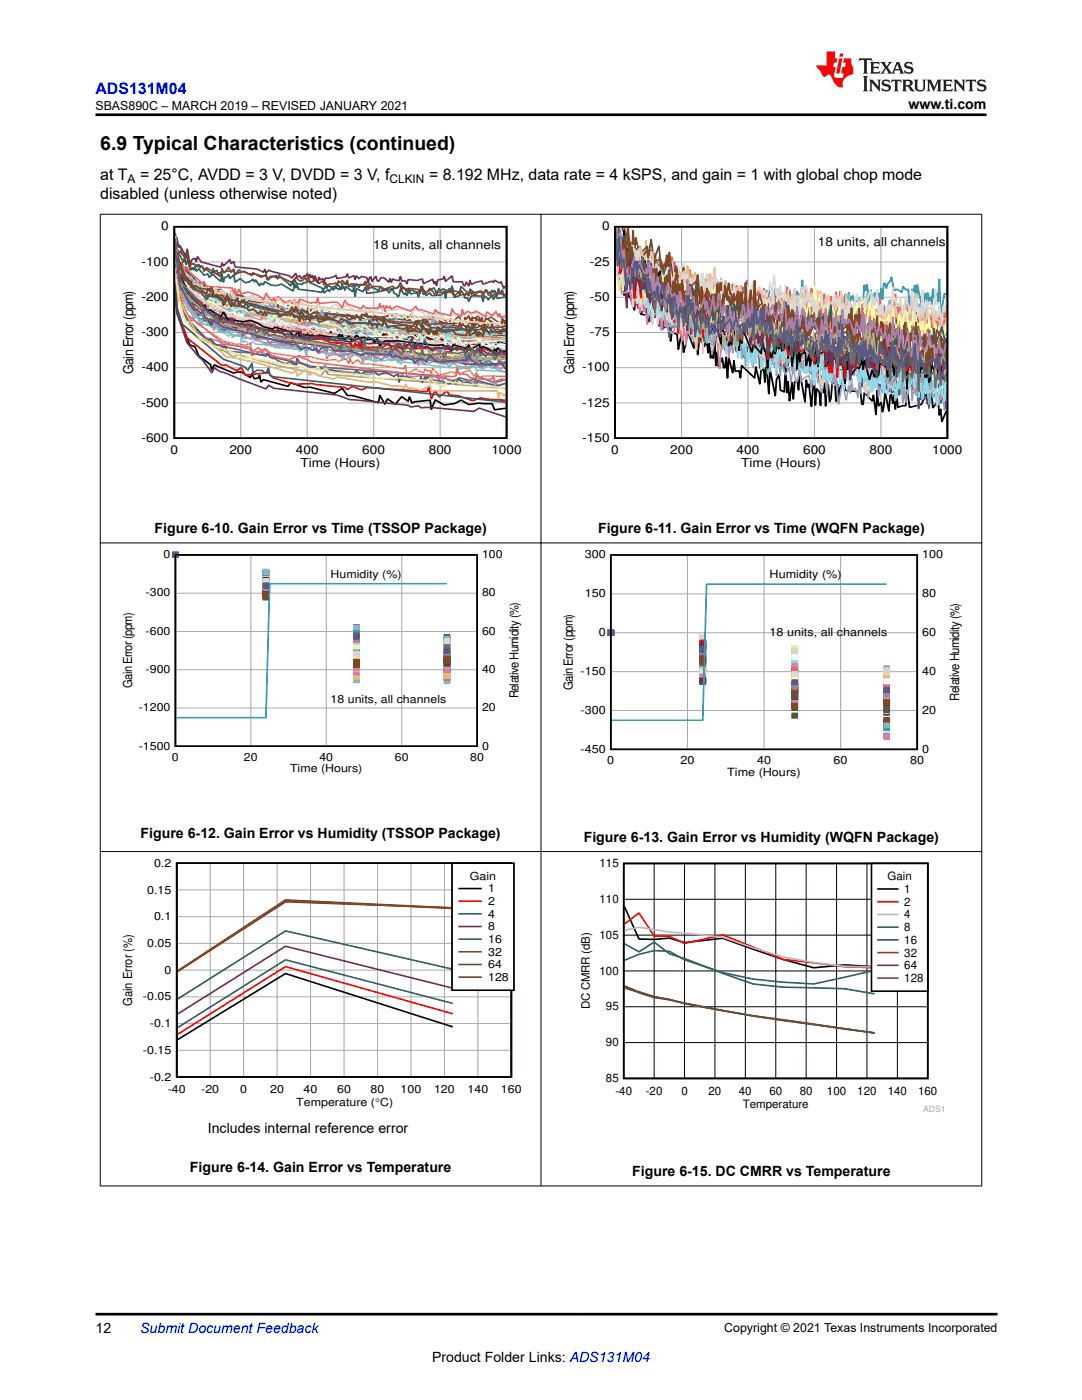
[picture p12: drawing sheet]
<svg xmlns="http://www.w3.org/2000/svg" width="216mm" height="279mm" viewBox="0 0 216 279" stroke-linecap="round" stroke-linejoin="round" font-family="sans-serif">
<defs><g id="words">
<text font-size="3.9" x="20" y="29.9">6.9 Typical Characteristics (continued)</text>
<text font-size="3.2" fill="#00f" x="19" y="18.7">ADS131M04</text>
<g font-size="3.2">
<text x="20" y="35.8">at T</text>
<text x="27.9" y="35.8">= 25°C, AVDD = 3 V, DVDD = 3 V, f</text>
<text x="85.6" y="35.8">= 8.192 MHz, data rate = 4 kSPS, and gain = 1 with global chop mode</text>
<text x="20" y="39.6">disabled (unless otherwise noted)</text>
</g>
<g font-size="2.8">
<text x="181.3" y="21.8">www.ti.com</text>
<text x="30.8" y="106.4">Figure 6-10. Gain Error vs Time (TSSOP Package)</text>
<text x="119.3" y="106.4">Figure 6-11. Gain Error vs Time (WQFN Package)</text>
<text x="28.1" y="167.2">Figure 6-12. Gain Error vs Humidity (TSSOP Package)</text>
<text x="116.5" y="167.9">Figure 6-13. Gain Error vs Humidity (WQFN Package)</text>
<text x="41.5" y="226.1">Includes internal reference error</text>
<text x="37.9" y="233.9">Figure 6-14. Gain Error vs Temperature</text>
<text x="126.2" y="234.7">Figure 6-15. DC CMRR vs Temperature</text>
<text x="19" y="266.1">12</text>
<text x="86.2" y="271.7">Product Folder Links: ADS131M04</text>
</g>
<text font-size="2.8" fill="#00f" x="28" y="266.1">Submit Document Feedback</text>
<g font-size="2.7">
<text x="26.6" y="74.5" transform="rotate(-90 26.6 74.5)">Gain Error (ppm)</text>
<text x="114.5" y="74.5" transform="rotate(-90 114.5 74.5)">Gain Error (ppm)</text>
</g>
<g font-size="2.5">
<text x="19.1" y="21.9">SBAS890C – MARCH 2019 – REVISED JANUARY 2021</text>
<text x="32.2" y="46">0</text>
<text x="120.1" y="46">0</text>
<text x="28.2" y="53">-100</text>
<text x="74.5" y="49.6">18 units, all channels</text>
<text x="117.7" y="53">-25</text>
<text x="163.2" y="49.2">18 units, all channels</text>
<text x="28.2" y="60">-200</text>
<text x="117.7" y="60">-50</text>
<text x="28.2" y="67.1">-300</text>
<text x="117.7" y="67.1">-75</text>
<text x="28.2" y="74.1">-400</text>
<text x="116.2" y="74.1">-100</text>
<text x="28.2" y="81.1">-500</text>
<text x="116.2" y="81.1">-125</text>
<text x="28.2" y="88.2">-600</text>
<text x="116.2" y="88.2">-150</text>
<text x="34" y="90.7">0</text>
<text x="45.8" y="90.7">200</text>
<text x="59" y="90.7">400</text>
<text x="59.9" y="93.2">Time (Hours)</text>
<text x="72.3" y="90.7">600</text>
<text x="85.5" y="90.7">800</text>
<text x="98" y="90.7">1000</text>
<text x="122" y="90.7">0</text>
<text x="133.7" y="90.7">200</text>
<text x="147" y="90.7">400</text>
<text x="147.9" y="93.2">Time (Hours)</text>
<text x="160.2" y="90.7">600</text>
<text x="173.5" y="90.7">800</text>
<text x="186" y="90.7">1000</text>
<text x="26.3" y="137.3" transform="rotate(-90 26.3 137.3)">Gain Error (ppm)</text>
<text x="114.3" y="137.7" transform="rotate(-90 114.3 137.7)">Gain Error (ppm)</text>
<text x="103.4" y="139.4" transform="rotate(-90 103.4 139.4)">Relative Humidity (%)</text>
<text x="191.4" y="139.8" transform="rotate(-90 191.4 139.8)">Relative Humidity (%)</text>
<text x="26.3" y="200.7" transform="rotate(-90 26.3 200.7)">Gain Error (%)</text>
<text x="144.5" y="265.8">Copyright © 2021 Texas Instruments Incorporated</text>
</g>
<g font-size="2.4">
<text x="25.5" y="36.5">A</text>
<text x="77.7" y="36.5">CLKIN</text>
</g>
<g font-size="2.3">
<text x="116.7" y="111.4">300</text>
<text x="184" y="111.4">100</text>
<text x="116.7" y="119.2">150</text>
<text x="153.6" y="115.4">Humidity (%)</text>
<text x="184" y="119.2">80</text>
<text x="119.5" y="126.9">0</text>
<text x="153.6" y="126.9">18 units, all channels</text>
<text x="184" y="126.9">60</text>
<text x="115.8" y="134.7">-150</text>
<text x="184" y="134.7">40</text>
<text x="115.8" y="142.5">-300</text>
<text x="184" y="142.5">20</text>
<text x="115.8" y="150.2">-450</text>
<text x="121.2" y="152.5">0</text>
<text x="135.8" y="152.5">20</text>
<text x="145.1" y="154.8">Time (Hours)</text>
<text x="151.1" y="152.5">40</text>
<text x="166.3" y="152.5">60</text>
<text x="181.6" y="152.5">80</text>
<text x="184" y="150.2">0</text>
<text x="119.6" y="173.1">115</text>
<text x="177.1" y="175.7">Gain</text>
<text x="180.4" y="178.2">1</text>
<text x="119.6" y="180.2">110</text>
<text x="180.4" y="180.7">2</text>
<text x="180.4" y="183.3">4</text>
<text x="180.4" y="185.8">8</text>
<text x="119.6" y="187.4">105</text>
<text x="180.4" y="188.4">16</text>
<text x="180.4" y="190.9">32</text>
<text x="119.6" y="194.5">100</text>
<text x="180.4" y="193.4">64</text>
<text x="180.4" y="196">128</text>
<text x="117.7" y="201.4" transform="rotate(-90 117.7 201.4)">DC CMRR (dB)</text>
<text x="120.9" y="201.7">95</text>
<text x="120.9" y="208.8">90</text>
<text x="120.9" y="216">85</text>
<text x="122.8" y="218.5">-40</text>
<text x="128.9" y="218.5">-20</text>
<text x="136" y="218.5">0</text>
<text x="141.4" y="218.5">20</text>
<text x="147.4" y="218.5">40</text>
<text x="148.2" y="221">Temperature</text>
<text x="153.5" y="218.5">60</text>
<text x="159.6" y="218.5">80</text>
<text x="165" y="218.5">100</text>
<text x="171.1" y="218.5">120</text>
<text x="177.1" y="218.5">140</text>
<text x="183.2" y="218.5">160</text>
</g>
<g font-size="2.2">
<text x="32.6" y="111.4">0</text>
<text x="96.2" y="111.4">100</text>
<text x="29.1" y="119">-300</text>
<text x="66" y="115.4">Humidity (%)</text>
<text x="96.2" y="119">80</text>
<text x="29.1" y="126.7">-600</text>
<text x="96.2" y="126.7">60</text>
<text x="29.1" y="134.3">-900</text>
<text x="96.2" y="134.3">40</text>
<text x="27.7" y="141.9">-1200</text>
<text x="66" y="140.2">18 units, all channels</text>
<text x="96.2" y="141.9">20</text>
<text x="27.7" y="149.6">-1500</text>
<text x="96.2" y="149.6">0</text>
<text x="34.3" y="151.8">0</text>
<text x="48.7" y="151.8">20</text>
<text x="57.9" y="154.1">Time (Hours)</text>
<text x="63.7" y="151.8">40</text>
<text x="78.8" y="151.8">60</text>
<text x="93.8" y="151.8">80</text>
<text x="30.7" y="173">0.2</text>
<text x="29.4" y="178.3">0.15</text>
<text x="93.8" y="175.6">Gain</text>
<text x="97.4" y="178.1">1</text>
<text x="30.7" y="183.7">0.1</text>
<text x="97.4" y="180.6">2</text>
<text x="97.4" y="183.2">4</text>
<text x="97.4" y="185.7">8</text>
<text x="29.4" y="189">0.05</text>
<text x="97.4" y="188.2">16</text>
<text x="97.4" y="190.7">32</text>
<text x="32.8" y="194.3">0</text>
<text x="97.4" y="193.3">64</text>
<text x="97.4" y="195.8">128</text>
<text x="28.5" y="199.7">-0.05</text>
<text x="29.9" y="205">-0.1</text>
<text x="28.5" y="210.3">-0.15</text>
<text x="29.9" y="215.7">-0.2</text>
<text x="33.5" y="218.2">-40</text>
<text x="40.2" y="218.2">-20</text>
<text x="47.9" y="218.2">0</text>
<text x="53.9" y="218.2">20</text>
<text x="59.1" y="220.7">Temperature (qC)</text>
<text x="60.6" y="218.2">40</text>
<text x="67.3" y="218.2">60</text>
<text x="73.9" y="218.2">80</text>
<text x="79.9" y="218.2">100</text>
<text x="86.6" y="218.2">120</text>
<text x="93.3" y="218.2">140</text>
<text x="100" y="218.2">160</text>
</g>
<text font-size="1.7" fill="#a8a8a8" x="184.2" y="222">ADS1</text>
</g></defs>
<path d="M34.8 45.2h66.3v42.3h-66.3zM34.9 53.1l.4 8.8 1.5 4.4 1.1 2.5 1 .4 .8 1.8 2.3 1.7 .3 1 .5-.9 3.8 1.7 .8-.3 .8 .1 1.8 1.1 .2-.9 .6 1.1 .7-.2 .3-.5 .2 1.3 .6-.4 4.9 1.3 .5-.7 2.8 1 1.1-.1 4.8 1.2 1.6-1 1 1.4h1l5.2 1.5 .3-1.5 1 1.7 .5-1 1.6 1.1 1.3-1.5 1.2 .9 .3-.9 .5 1.2 .5-.2 3.1-.3 .3 1.8 .7-1.9 1.8 1 2.1-.3 1.3-.6 1.5 .8 2.1-.2 2.6 .1 .5 1.2 2.2-.3M34.9 49.3l.1 2.4 1.1 4.3 .2-.6 1.3 2.8 .5 .1 1.6 1.9 .5-.5 .8 .9 .5 1.1 .5-.1 .8 1 .2-.9 .8 1 1-.2 .8 1 10.3 2.5 .3-.6 .5 .8 .8-.7 .5 .1 1.3 .5 1-.3 1.3 .7 .5-.8 1 .9 .6-.7 2 1 .3-.7 .5 .4 1.5 .3h.8l.3-.9 .5 1.1 1.3-.1 .2-.8 .8-.1 .3 1.2 .5-.7 1 .9 2.1-.2 .5-.2 .2-.8 .3 1.1 .3-.9 .2 1.7 .8-.8 3.1 .4 .5-.9 .8 .5 .2-.5 .5 .6 .8-.7 2.1 .9 .5 .1 .8 .8 .2-1.1 1.3 .5 .3-.2 .2 1.2 .3-1.3 1 1.3 .5-.9 1 .5 .3-.4 .3 .9 .7-1 2.4 .2 2.8-.1 .3-.5 .5 .8 .2-.5 1.1 .7 .1-.2M34.9 48.3l.1 1.8 .8 4.9 .3-.2 .5 1.6 .5 .9 .3 1.1 .5 .3 2.3 2.5 .8-.3 .2 1h.8l1.3 .9 .5 .1 .2 .4 .6-1 .7 1.4 3.1 .5 1.6-.2 1.5 .5 1.1 .7 1.8 .5 .5-.4 3.1 .9 .5 1.1 1-1 .3 .9 .5-.3 .8-.1 6.2 .6 .5-.7 .2 1.1 .3-1 .2 1.1 1.1-.8 .7 1 .8-1.2 .8 .7 .8-.3 .5 .4h1.3l.2 .8 .6-.9 .5 1.4 1-.9 2.6-.1 7.4 .9 1.6-.1 1.5 1.1 .6-1.1 2.5 .7 .5-.6 .3 .9 1.8-1 .3 .7 .5-.4 1 .5 1 .7 .3-.6 .3 .8 .2-1 .8 .5 .5 .2 .4-.1M122.7 45.2h66.3v42.3h-66.3zM122.9 49.4l.1 2.4 .5-.8 .3 4.2 .2-.4 .5 4.1 .3-1.5 .2 2.8 .3-1.5 .5 .9 .8 2.2 .2-3.1 .3 1.7 .3-.9 .5 3.2 1 .2 .3-1 .2 2.3 .3-2.8 .5 1.9 1-.7 .3 2.4 .2-.9 .3 1.7 1.6-1.2 .2 3.5 .3-1.8 1 .5 .3 2.9 .7-3.9 .3 4.5 .5-1.9 .3-2.4 1.2 3.5 .3-3.1 .3 1 .2 3.4 .5-4.6 .3 2.1 .3-1.2 .2 2.1 .5-1.1 .3 2.3 .2-1.9 .3 3 .3-2.7 .2 2.7 .3-4.5 .2 6 .3-2.7 .3 2.8 .7-1.7 .3 2h.2l.3-2.1 .3 4.1 .2-4 .8 3 .2-2.4 .3 2.1 .8-.1 .2 1.4 .3-2.4 2.6 2.4 .2-2.2 .8 3.4 .3-2.7 .5-.2 .2 2.6 .3-4.2 .5 6.5 .3-4.8 1 5.2 .2-3.3 .6-.9 .2 3.1 .8 .3 .3-5.5 .2 5.7 .3-2.2 .2 3.8 .5-3.7 .3 3.3 .3-3.3 .5-.5 .2 2 .3-3.4 1 5.8 .3-4.3 .2 1.4 .3-.6 .5 4.4 .5-6.5 .3 6.3 .2-3.3 .6 .6 .2 2.7 .3-6.2 .2 3.7 .3-1.9 .3 4.5 .2-4.4 .3 .3 .2 3.3 .3-.6 .2-3 .6-.3 .2 3.8 .3-3.9 .2 4.2 .3-2.9 .8-2.2 .2 2.6 3.1 .3 .3 2.5h.2l.3-2.3 1.5 1.6 .3-1.1 .5 3.8 .2-4.8 .3 3.1 .5-.7 .3 1.9 .2-1 .3-3 .8 3.8 .2-3.1 .3-.2 .2 1.8 .3-1.6 .3 2.7 .2-3.2 .3 2.9 1-.3h.5l.3-3.7 .5 4 2.3-.6 1-2 .3 1.9 .8-2.2 .2 3 .6-.7 .5-1 .2 3.1 .3-1.1 .2 2.4 1-2.1M122.9 47.3l.1 1.2 .2-1.2 .3 3.9 .5 .5 .3-1.3 .2-4.4 .3 5.5 .2 1.2 .3-3 .3 2.7 .2 .8 .3-1.5 .2 .2 .3 3.3 .2-1.5 .3 1.1 .3-2.6 .5 5.3 .2-4.3 .3 4.1 .3-5.2 .5 2.5 1 .5 .3 3.7 .2 .5 .5-4.9 .3 2.4 .2-2.7 .3 6.1 .3 .1 .5-4.7 .2 2.1 .6-1.7 .2 4.4 .3-2 .2 2 .3-2.2 .2 .6 .3-2.1 .3 4.8 .2-.7 1 3 .3-3.9 .3 1.8 .7-.9 .5 3.6 .6-2.8 .2 3.5 .3 .9 .5-2.9 .3 2.4 .2-1.6 .5 2.3 .3-3.3 .2 2.5 .6-.1 .5 1.1 .2-3.9 .3-.8 .3 4.7 .5 2.2 .2-3.1 1.3 3.5 .3-1.9 .2 1.7 .3-1.7 .2 .6 .3-4 .3 4.1 .2-.3 .3 2.4 .2-3.8 .3 2.4 .3-2.7 1.8 4.5 .2-1.6 1.6 1.8 .2-2 .5 1.6 .3 .3 .3 3 .2-2.5 .3-.6 .2 1.1 .5-1.7 .3 .9 .5-2 .3 1 .2-3.2 .3 3.6 .5-.2 .3-3.2 .2 .2 .3 4.7 .2-3.1 .3-.7 .2 5.4 .8-5.8 .3 6.3 .2-4.9 .3 3.5 .2-1.5 .6-.3 .2-1 .3 3.6 .5-2.2 .3 2.3 .2-1.8h.3l.2-3.7 .3 5 .2-3 .3 3.6 .3-2.6 .7-.3 .3-1 .3 3.8 .2-.3 .3-2.2 .2 2.8 .3-3.8 .2 2 1.6 .1 .8 2.3 .2 2.5 .3-5.1 .2 2.3 .3-3.3 .3 4.8 1.2-1.9 .5 .2 .6-1.7 .2 1.9 .3-1.8 1 3.8 .5-1.8 .5 1.4 .3-3.2 .2 2.9 .3-.1 .3-2.4 .5 .1 .2-2.1 .3 2.6 .3 .1 .2 2 .3-3.1 .2 1.5 .3-2.5 .5 3.8 .3-2.8 .2 1.3 .3-2.5 .2 2.1 .3-1.8 .5 1.6 .3-2.5 .2-.8 .3 8.1 .2-6.3 .3 2 .2-.6 .3 1.9 .3-.4 .2-2.9 .5 1.8 .3-.9 .2 2.9 .3-2.5 .3 1.1 .2-3.9 .3 5.5 .2-.1 .3-1.8 .3 2.9 .2-.3 .3-3.4 .5 1.4 .5-.6 .5 2.3 .3-2.7 .5 2.6 .7-.8M123.7 45.4l-.2 3.7-.3-.5-.2 2.2-.1-2M123.8 45.4l.2 3.9 .3-1.7 .5 4.6 .2-1 .3 1.3 .3 3.3 .2-4.4 1.3 2.3 .3 2.2 1.3-1.1 .2-1.4 .3 1.1 .5-1.7 .2-.1 .3 4.2 .8 2.6 .5-3.6 .2 2.8 .3-1.5 .8 3.2 .2-4.2 .3 3.7 .3 1.8 .2-2.8 .3 1.4 .2-2.6 .5 2.3 .3-1.3 .3-3.7 .2 3.2 .3 .6 .2-1.1 .3-3.4 .5 6.9 .3-3 .2 .7 .3-.8 .2 2.8 .3-2 .2 1.6 .3 3.8 .3-3.1 .2-.5 .3 2.4 .5-.4 .3-2.1 .2 2.3 .8-.1 .2-3.1 .8 4.5 .3-3.9 .5 .9 .3 4 .2 .2 .3-1.7 .2 2.1 .5-3.6 .3 3 .3-4.4 .2 3.5 .3-.6 .5 2 .2-3.2 .3 2.2 .3-3 .2 1.4 .8-.6 .5 3.5 .3-.3 .2-3.4 .3 2.8 .2-2.9 .3 1.4 .8-.1 .2 1.9 .3-2.7 .2 3.4 .3-4 .3 2.6 .2-1.7 1.1 3.7 .2-2.1 .3 1.3 .5-.8 .2-4.6 .5 4.3 .3-3 .5-.1 .3 3.1h.2l.3 1.9 .3-2.5 .2 1.2 .5-2.1 .3 3.5 .5-5.3 .3 4.8 .2-1.5 .3 1.3 .5-.7 .2 .9 .3-.9 .3 3.2 .2-8.2 .3 6 .2-1.5 .3 .5 .3 3.4 .2-4.8 .8 6.1 .2-1.8 .6 1.1 .2-1.8 .8-.4 .5-2 .3 3.5 .2 1.2 .8-5 .3 2.6 .7-.3 .3 2.7 .8-3.1 .2 2.3 .5-.3 .3 .8 .3 2.5 .2-4.5 .5 1.6 .3-1.1 .2 1.9 .5 .1 .3-4.2 .8 4.1 .2-2.3 .3 1.3 .2-1.4 .3 1 .3-2.7 .2 3.6 .8-1.1 .5 1.7 .3-.6 .2-2.6 .3 1.5 .5-.3 .3 2.3 .2-2 .3 2 .2-2.5 .3 .8 .2-2 .3 1 .3 3.1 .2-2.5 .8-1.3 .2 2.3 .3-2.6 .5 .8 .3 3.6 .2-5.4 .3 2.6 .2-3.7 .3 2.2 .8 .4 .5 .7 .2-2.6 .8-1.4 .3 3.3 .2-1.5 .6 3.3 .2-.3 .3-1.8 .2 .7 .3-2.2 .3-.3 .2 3 .5-1.8 .3 2.4 .8 1.8 .2-1.8 .2 1" fill="none" stroke="#000" stroke-width=".34"/>
<g fill="none" stroke="#a8a8a8" stroke-width=".2">
<path d="M34.8 59.3h66.3M34.8 52.3h66.3M48 45.3v42.2M61.3 45.3v42.2M74.6 45.3v42.2M87.8 45.3v42.2M122.7 59.3h66.3M122.7 52.3h66.3M136 45.3v42.2M149.3 45.3v42.2M162.5 45.3v42.2M175.8 45.3v42.2"/>
<path d="M34.8 73.4h66.3M34.8 66.4h66.3M122.7 73.4h66.3M122.7 66.4h66.3M34.8 80.4h66.3M122.7 80.4h66.3M35 118.4h60.2M50.1 110.8v38.1M65.1 110.8v38.1M80.2 110.8v38.1M35 133.7h60.2M35 126h60.2"/>
<path d="M35 141.3h60.2"/>
</g>
<path d="M34.9 53.1l.4 8.8 2.1 5.6 6.9 5.5 .8-.2 2.1 1.2 1-.6 .8 1.5 4.6-.5 .8 1 3.1 .9a9.1 9.1 0 0 0 4.6 .2l1.3 .3 5.4 .5 .5 .5 1-.7 1.9 .7 1-.5 12.1 .8 .3-.9 .5 2.4 .7-1.6 .8 1.2 1.6-1.2 .5 .8 1.8 .2 2.8 1 1.6-.6 1.8 .3 3.2 .2M34.9 49.5l.1 2.5 .6 3.3 2.8 4.9 .2-.8 .3 1.6 .5-.2 .5 .3 .3-1.2 .8 1.7 .7 .6 .6 .9 .7-1.4 1.3 1.6 .5-.5 .3 1.4 .2-1.5 .3 .9 .8-.7 .2 1.4 .3-1.1 1.5 1.1 .3-1.2 3.3 1.7 .3-.6 .5 1.2 .8 .3 .8 .7 .2-1 .5 1.1 1.6-1 .5 .8 2.1-.4 .5 .8 1-1.1 .3 2.3 .2-.7 .3 .8 .5-1.8 .3 1 .2-1.5 .5 .9 2.4 .5 .2 .9 .5-1.1 .8 .6 .3-1.6 .2 1.8 .3-1 .7 .6h5.7l.3 1.1 1-1.5 1.3 .6 .3-.8 .2 1.2 .5-.5 .5 .2 .3 1 .5-1.4 2.9 1 .2-1.5 .8 2.3 .5-1.8 .2 1 1.6-.6 .5 .3 .5 1 .3-1 .2 .8 .3-.6 .3 1.6 .2-1.7 1.8 .2h.8l.8 .9 .5-.5 9 .1 .4-.1M34.9 48.9l.1 2.2 1.6 6.1 5.9 6.1 .5-.3 .8 1.3 2.1 .2 .5-.7 .8 1.6 .2-.9 .5 .9 1.3-.5 .3 1.1 .7-1 4.7 1.4 .5-.6 2.1 1.6 .2-.7 .8 1.3 .3-1.2 .5 .7 5.4 .2 1.3 .7 4.1 .2 .2 1.2 .6-1.2 .5 .4 .2-.5 .3 .9 .3-1 .2 1.3 .5-.3 3.1-.1 .8-.2 .8-.6 .7 1.5 .6-.9 .2 .8 .3-1.1 1 1.1 .5-1 .5-.1 .3-.4 .5 1.1h10.3l.3 1.3 .5-1 1.5 .5 .8-.7 .5 .1 1.3 1.1 3.5-.1M122.9 48.5l.3 4.6 .3-5.5 .3 4.1 .2-.6 .5 2.2 .3-.2 .5 2.8 .3 .6 .2-5 .3 3.1 .2-.8 .3 2.8 .5-.2 .3-2.3 .5 3.7 .2-1.6 .3 .1 .3 2 .5-.7 .2 3 .3-5.1 .2 1 .3 3.4 .5-2.1 .3-3.2 .2 5.1 .3 1.4 .2-1.4 .3 2 .5-.3 .3-2.5 .2 3.3 .3-3.2 .3 4.5 1-3 1 3.4 .5-1.7 .5 2.2 .6-4.1 .2 3.5 .3-2.1 1 3.6 .3-3.5 .2 2.8 .3-2.9 .5 .2 .8 2.3 .2-1.7 .3 .1 .5 3.3 .8-3.4 .5 4.1 .3-2.4 .7 1.9 2.1 .9 .2-1.6 .3 1.9 .8-1.4 .2 1.4 .6-3.3 .5 2.9 .2-2.7 1.3 1.4 .3 3.8 .2-4 .3 .2 .2 3.3 1.3 .6 .3-2.6 .3 3.9 .7-.3 .3-3.3 .2 1.1 .3 3.7 .2-.2 .3-2.7 .5 4 .3-5.2 .5 5.5 .3-1.8 .2 1 .8-3.4 .5 4 .3-3.7 .2 3 .3-3.1 .2 2.3 .3-4.5 .2 3.4 1.6-1.9 .5 4.9 .3-2.9 .2 .4 .3 3.1 .5-2 .3 1.2 .5-2.8 .2 2.4 1.1-2.1 .5 1.4 .2-4.2 .3 2.8 .5-.7 .3 2.1 .7-3.7 .8 7.2 .5-5.4 .6 3.3 .2-2.4 1.3 2.7 .2-3.3 .6 4.6 1.2-1.6 .6 .2 .2-3 .8 2.9 .2-1.2 .3 .9 .3-2.2 .2 .5 .3 3.2 .2-.1 .3-3.2 .3 2.1 .2-1.1 .3 4.7 .2-3 .3-1.1 .2 1 .3-3.2 .3 4.2 .7 .7 .8 1.8 .8-5.8 .2 .8 .3 3.8 .5-4.3 .3 3.2 .2-1.5 1.3 3.9 .3-3.1 .2 .6 .3-1.7 .2 3.2 .3-2.1 .3 .3 .5-1.8 .5 1.7 .5-3.4 .5 1.4 .3 4.3 .5-1.1 .3 2.9 .2-.2 .2-2.5M122.9 48.3l.1 1.8 .2 1 .3-4.2 .3-.5 .2 3.9 .5-.4 .3 2.5 .2-2.1 .3 .9 .3 5.4 .2-.4 .3-2.4 1 4.5 .3 3.1 .2-.7 .3-2.7 .8 .4 .2-3.6 .3 2.9 .2 .5 .3-2.1h.5l.3 2.1 .2-.3 .3 2.5 .2-2.3 .3 .3 .2 2.6 .3-1.4 1 1.6 .3-1.8 .3 2.3 .2-2.3 .3 2.6 .2-1.3 .3 .7 .2-1.3 .3 1.2 .3-2.8 .2 1 .3-.2 .2 1.5 .3-1.4 .2 2.4 .3 .6 .3-1.6 .2 2 .5-2.1 .3 1.9 .5-.6 .3-2.2 .2 1.7 .8 1.6 .3-3.1 1 2.1 .2-1.7 .6 1.2 .5-1.5 .2 2.1 .3-.9 .3 3.1 .5-3.6 .2 2.8 .3-2.5 .2-.2 .3 4.2 .3-1.8 .2-.3 .3 1.6 .5 .5 .2-3.7 .3 1.4 .3-1.3 .2 1.3 .3-1.8 .8 3.9 .2-1.7 .3 3.2 .2-5.6 .3 1.4 .2-.3 .3 2.3 .3-3 .5 1 .2 2 .3-2.8 .8 .7 .2-.5 .3 1.1 .2 2.4 .6-1.6 .2-.1 .3-2.3 .2 3.4 .5-3.2 .3 .4 .2 3.2 .6 .1 .2-2.4 .5 2.6 .8 1.9 .3-1.8 .7 .9 .3-2.2 .3 2.9 .5-4.6 .5 1.5 .2 1.8 .3-1.5 .3 1.7 .2-3.2 .3 3.5 .2-2.9 .6 2.8 .2-3.2 .3 .7 .2 3.4 .3-1.3 .2 .7 .3-1 .3 1.7 .2-2.4 .5 1.7 .3 1.8 .5-3.3 .3 2 .7-.3 .3-1.9 .3 3.6 .5-2 .2 2.5 .3-1.7 .5 2 .3-.4 .2 1.2 .8-2.2 .3 2.5 .2-3.7 .5 2.7 .3-2.8 .2 4.9 .3-4 .2 .7 .3-.8 .3 3.1 1-.6 .2-2.8 .3 .4 .3-1.6 .2 2.4 .5-.2 .5 2.5 .3-.1 .3-4.1h.5l.2 1.9 .6 .7 .2-2.1 .3 2.4 .2-1.9 .5 .1 .3-1.5 .3 2.9 .5-1.4 .2 2.5 .3-3.1 .2 2.7 .3-3.1 .5 1.7 .3 3.4 .2-3.9 .3 4 .5-3 .5 .3 .5-1.5 .3 3.5 .2-4.3 .3 2.3 .8-1.4 .2 2.6 .3-1.3 .3 1.1 .2-1.5 .5 2.2 .6-3.3 .5 2.9 .2-1.9 .5 2.1 .8-2.7 .2 1.6M122.9 48.2l.1 1.7 .2-.8 .6 5.5 .2-.9 .3-3.4 .2-1.3 .3 4.9 .2 1.1 .3-1.6 .3 2 .2-2.9 .3 .5 .5 6.6 .5-4.4 .5 1.9 .3 2.3 .2-3.9 .6 1.1 .2-1.1 .8 4.3 .5-2.5 .3 3.1 .2-1 .3 .6 .2-2 .3 1.4 .2-1.9 .3 3.6 .3-.2 .2-2.3 .3-.2 .2 2.6 .6-2.1 .2 1.7 .3-.6 .2 2.2 .3-1.2 .2 1.7 .3-1.1 .3 4.9 .2-5.7 .3 2.1 .5 .4 .2 .6 .3-2.8 .3 2.5 .2-3.9 .3 2.3 .2-2.1 .5 3.6 .3-1.5 .5 3.4 .3-2.8 .2 .8 .3-.9 .3 4.8 .2-5.1 .3 2.3 .2-.3 .3 1.3 .2-.3 .3 1.2 .3-1.8 .5 1.2 .5-3.6 .8 4.2 .2-2.5 .3 1.6 .8-.6 .2 3.1 .3-3.3 .2 1.6 .3-1.1 .2-3.7 .6 6 .2-2.5 .8 3 .3-3.6 .5 1 .2-.4 .3 1.9 .2-.2 .3 2.1 .3-4.2 .2 4.4 .3-.6 .2-4.5 .3 3.8 .2-1.1 .6 2.3 .5-4 .2 1.7 .3-.1 .3 5.2 .7-4.4 .3 1 .2-.8 .3 1.4 .2-1.5 .3 1.7 .3 .1 .2-2.4 .5 3 .8-.7 .3 2 1.5-3.5 .3 3 .2-2.3 .3 1.9 1.8-1 .3 1.8 .2-1.5 .5 3.1 .5-2.1 .3 1.1 .8-3 .2 1.6 .3-1.3 .3 3.5 .5 .8 .2 1.2 .3-2.7 .2 2.7 .3-3.1 .5-.2 .3 4.2 .2-3.8 .5-.3 .3 1.8 .3-.6 .2 3.1 .3-4.7 .5 1.1 .3 3.8 .2-2.9 .5-2.5 .3 3.2 .5-1.5 1.5-1.3 .3 3.1 .2-1.6 .8 1.1 .3-2.4 .2 3.6 .5-3.7 .3 1.7 .5-1.4 .3 1.9 .8-2.7 .2 2.7 .3-1.6 1.8 1.2 .2-3.5 .3 1 .2 3.1 .8-4.4 .3 5.2 .2-3 .3 2.2 .2-.9 .3 2.3 .5-2.2 1.3-2 .5-1.3 .3 4.9 .5-2.4 .3 2.8 .2-2.1 .3 .4 .2-2.4 .8 .8 .3-.5 .2 3.4 .3-4.9 .5 5.2 .3-4.3 .2-.7 .2 .8" fill="none" stroke="#f00" stroke-width=".34"/>
<path d="M34.9 52.9l.4 8.4 1 3.4 8.3 7 4.1 1.4 .8 .8 .7-1.3 .3 1.9 .8-.6 1 .1 .8 .5 .5-1 .3 1.4 .7 .3 46.3 5.1M34.9 46.9l.1 1 .6 1.4 .5 .1 .2 1.4h.5l.3 .8 .3-.7 .5 2.4 .2-.7 .8 .2 .5 .5 .3-.5 .2 .6 .3-.3 .5 .6 .8 .3 .8 .8 .2-1.2 .3 .7 .5-.4 .2 .9 .3-.4 .2 .3 .3-1.1 .3 .9 .5-.4 1.5-.1 .3 .9 .8-1.1 .5 .5 .5-.1 .8 .4 1.8 .2 .7 .2h.8l.3-.2 .2 1 .3 .1 .3-.7 .7-.1 .8 .5 .3-.7 2.3 2.2 .2-.6 .3 .3 .3-1 .5 .9 .5-.1 .5 .2 .3-.4h.5l.2-.4 .6 .4 2.8 1.3 .2-.6 .3 .4 .3-.6 .7 .5 1.3-.6 .5 1 .3-1.2 2 .6 .3-.5 .3 .6 .2-.7 .5 .7 .3-.6 .5 .1 .5-.7 .6 1.5 .7-.2 1.1 .4 .2 .3 .3-.8 1.5 .5 2.1-.4 .5-1 .5 1.1 3.3 .9 .3-1.1 1 1.1 1.6-1 .5 1.1 .5-1 .3 .6 .5-.5 1 .5 .3-.5 .2 .4 .3-.9 .3 .9 1.2 .3 .3-1.1 1.5 1.4 .3-.9 .8 .7 1-.3 .5 .1 .5 .3 .3-.7 .5 .8 .3-.4 .2 .4 .3-.7 .2 .5 .3-.4 .3 .6h.2l.3-1 .2 1 .5-.7 .3 1.2 .4-.3M34.9 48.4l.7 5.8 .2 1 .3-.2 .2 1.6 .5 1 3.4 4.2 1 .1 1.1 1.2h.7l.8 .5 .2 .6 .6-.9 .5 .8 1.8 .5 1.5 .2 13.2 2.9 1.8-.4 6.7 .1 .5 .3 1-.2 .8 .6 1.1-.8 4.8 1.8 1.3-.6 .8 .9 .5-1.1 1.1-.2 .2-.5 .3 1.4 .7-.4 1.1 .3 .5-.9 1 1.8 1-.4 1.1 .1 1-.5h.5l1.8 .9 1.3-.4 .3 1.2 .7-1.1 1.3 .6 .5-.7 1.6 1.6 .5-.7 .8 .5 .5-.8 .3 .9 .2-.8 .3 .8 .5-.8 .9 .3M122.9 46.2l.3 3.6 .8 2.8 .3-1.7 .2 3.6 .3-1.6 .2 2 .3-1.2 .3 4.9 .2-3.6 .3 1.8 .5 .2 .2 1.2 .6-2.1 .2 2.1 .3-1.6 .2 1 .3-1.6 .5 2.1 .3-.9 .2 3.1 .5-3.3 .6 5.6 .5-3.8 .5 3.5 .2-2.4 .3 4.6 .3 1.1 .2-3.5 .5 1.8 .3 .1 .3 3.3 1-4.1 .2 1.6 .6-.8 .2 2.2 .5-4.5 .3 4.3 2-1 .3 1.6 1-5.6 .3 3.7 .3-1.2 .2 1.4 .3-1.2 .5 2.4 1.3-1.8 .2 2.9 .3-1.4 .3 2 .2-2 .3 3.1 .5-1.8 .2 2.8 .3-1.9 .3 .8 .2-1.6 .5 2.4 .5-4.2 .3 2.5 .3-1.4 .2 1.6 .3-1.3 .2 2.5 .6-2.8 .2 4.8 .5-7.6 .5 5.1 .3-2.1 .3 3.9 .2-2.5 .3 1.2 .2-3 .5 3.6 .3-1.6 .3 1.1 .2-2.2 .3 3.5 .2 .1 .3-2.2 .3 2.9 .2 .8 .3-1.6 .2 .9 .3-2.5 .5 1.8 .2-2.4 .3 1.8 .3-1.3 .2 3.1 .3-2.8 .5 4.8 .3-2.3 .2 1.8 .5-3 .5-1.4 .3 2.9 .3-1.5h.5l.2 .3 .3-1.6 .2 3.5 .3-1 .3 1.6 .2-.4 .3-3 .2 1.6 .3-1.5 .5 2.9 .3-3.7 .5 2.6 .2 .3 .3-3.6 .5 5.3 .3-2.3 .5 .2 .3 1 .2-3 .5 2.4 .3-2.6 .5 .2 .3-2.1 .5 4.4 .2-.5 .3-3.3 .2 2.7 .6 .4 .2 1.8 .3-2.3 .8 2.6 .2-2.5 .3-.6 1 3.7 .2-3.2 .6 4.9 .5-2 .2 1.2 .3-1.3 .5 .6 .3-1.7 .5 2 .2-2.3 .3 2 .2-1.5 .3 2.4 .5-1.7 .3 2.5 .2-2.8 .3 .7 .5-1.5 1 2.6 .3-1.2 .5 .9 .5-.3 .3 1.6 .2-1.7 .6 2.5 .5-6.4 1 2.7 .5 3.5 .3-2.8 .2 4.3 .3-4.8 .5 4.7 .3-4.3 .2 1.4 .5-2.5 .3 1.8 1-.5 .3 .9 .5-2.1 .3 2.2 .2-.8 .3 2 .2-.2 .3 2.5 .3-2 .2 1.1 .2-.8M122.9 45.8l.6 2.2 .3-.6 .2 2.3 .3-1.5 .7 3.7 .3-2.2 .3 6.5 .2-3.5 .5 .1 .8 1.4 .3 2.7 .2-3.8 .3 .6 .5 5 .5-4 .5 4.2 .3-3.9 .2 4.7 .3-2.7h.5l1.3 5.8 .3-.9 .2 1 .3-3.6 .2 3 .3 .7 .3-3.2 .2 2.8 .3-2.7 .2 3.1h.3l.2-4.5 .3 3 .3-.5 .2 2.8 .5-1.9 1.1 1.9 .2 2 .8-.1 .2-3.1 .6 2.4 .2-1.2 .3 3 .8-4.1 .2 5.3 .3-4.9 .2 3 .3-1.4 .5 1.5 .5 .4 .3-1.3 1 1.8 .3-.4 .2 1.4 .3-2.4 .8 1.2 .2-.7 .3 2.5 .5-4.1 .8 3.6 .5-4.3 .5 3.2 .5 .6 .3-.3 .2 2.9 .3-3 .8 .3 .2 2.9 .5-3.3 .3 2.8 .8-2.6 .2 2.1 .3-1.6 .2 2.1 1.8-.7 .3-2.7 .2 2.5 .3-1.7 1 2 .3-2.1 .3 2 2.3 .9 .2-1.7 .3 1.7 .2-.7 .3 2.6 .5-3.2 .3 .5 .2-3.3 .6 5.5 .7-2.8 .3 3.6 .2 1.3 .3-2.7 .3-.6 .2 2.6 .3 .4 .5-3.9 .3 1.2 .2-.6 .3 2.4 .2-1 .3 2.4 .2-2.9 .8 3.8 .5-.7 .3-2.7 .2-1 .3 1.3 .3 4.5 .2-.8 .3-2.9 .5 .6 .3-2.8 .2 3.5 .5 1 .3-4.6 .2 4.6 .3-2.8 .2-1 .3 2.3 .3-4.2 .2 3.8 .3-1.2 .2 1.9 .8-2.9 .3 3.7 .2-2.2 .5 2.8 .3-2.9 .2 3.4 .3-1.4 .3 1.4 .2-3.7 .3 2.3 .2-.4 .3 2.4 .5-.2 .3-3.9 .2 3.4 1.3-1.2 .3 3.1 .2-3.8 .3 3.5 .2-1 .3-2.7 .5 .4 .3-.7 .2 1.1 .8-2.6 .5 .8 .3 .9 .2 3.3 .3 1 .5-2.9 2.3-1.7h.3l.3 2.8 .2-1.5 .5 .7 .3-1.3 1.2 2.7M122.9 46.3l.1 .7 .2-1.5 .6 5.7 .2-.4 .3-3.3 .2-.4 .5 4.5 .3 .3 .3-1.7 .2 1.5 .3-.3 .5 4.3 .2-2.2 .6 .1 .2 2.7 .3 .1 .2-2.5 .3 3.2 .3 .5 .2-2.1 .3 2.9 .2-2.1 .3 1.5 .5-1.3 .3 4.5 .2-2.9 1.3 3.3 .8-4.5 .2 2 .3-1.1 .3 .7 .2 2.9 .3-.9 .2 1.8 .5-4.8 .3-.6 .3 7.1 .2-3.5 .8 1.3 .2 1.6 .3-4.2 .3 3.5 .2-3.6 .3 1.6 .2-.9 .3 1.7 .8-.5 .2 2.1 .5-1 .6 1.1 .5-1.2 .5-2 .5 3 .3-1.2 .2 2.3 .5-1.4 .3-3.1 .3 5.2 .7-.8 .3-.9 .2 1.8 .6-3.4 .2 2.2 .3-.7 .2 2.6 .3-.2 .2-4.7 .3 1.1 .3 3.9 .2-.9 .3 1 .2-1 .3 2.2 .3-3.3 .2 2.5 .3-2.4 .7 2.8 .3 2.2 .3-1.2 .2 .7 .8-2.1 .2 2.3 .3-1.4 .3 1.6h.2l.3-4.7 .5 2.2 .3 4.3 .2-1.7 .3-3.8 .5 2.3 .2 2.5 .3 .3 .2-3.6 .3 2.7 .5-4.3 .5 4.7 .3-2.7h.5l.3 2.1 .5-.9 .2 3.1 .8-5.5 .3 4.9 .7-2.6 .3 .7 .3-2.3 .2 .8 .3 2.4 .8 .6 .2-2.3 .3 2.5 .7-1.2 .3 3.6 .5-4.7 .5 .6 .3-2.3 .3 5.2 .2 .5 .3-2.5 .2 2.1 .3-1.9 .2 2 .6-2.2 .2 2.8 .5-1.9 .8 1.7 .3-.8 .2 1.9 .3-2.1 .2 .7 .3-1.6 .3 4.2 .7-4 .3 2.2 .2-1.8 .5 2 .6-2.1 .2 1.1 .3-3.5 .5 4.8 .2-1.3 .3 1.5 .3-1.7 1.2 3.6 .3-4.2 .5 1 .3-1 .2 1.5 1.1-1.7 .2 2.1 .3-1.5 .8 .6 .2 3.2 .8-3.1 .5-.4 .3-2.3 .2-.3 .3 3.8 .5 .2 .2-2.4 .3 1.5 .8-2.1 .2 2.1 .5-1 .3 1.9 .3-3.1 .2-.6 .3 5.2 .5-3.9 .3 4.6 .2-4.2 .5-.6 .6 1.5 .2-.8 .3 2.3 .2-.1 .3-3.5 .8 3.7 .2-2.3 .2 1.4" fill="none" stroke="#295c75" stroke-width=".34"/>
<path d="M34.9 53.8l.1 5 .3 3.7 2.1 6 2.3 2.7 .7 .7 1.9 2.5 .5-1 1.2 .8 .6 .1 8.5 3.3 .5-.7 1 .6 12.7 1.3 2.5 1 11.6 1.1 .6 .3 1.5-.2 .5 .4h2.3l8.3 .7 1-.7 5.3 1.8M34.9 46.5l.1 .7 .3 .3 .3 1.6 .2-.2 1.3 2.2 .3-1.4 .5 2.8 .5-.8 .5-.1 .3 .6 .2-1 .8 1.1 3.8 1 .3-.8 .3 .6 1.3-1.3 .2 .8 .5-.4 .3 1.1 4.4 .4 1.3 .6 .2-.6 .3 .8 .5-.6 4.1 1.1 .5 .5 .8-.9 .3 .7 .5-.3 .2 .6 .8-.6 .3 .1 .2-.5 .3 .6 .3-.4 .2 .6 .3-.4 .2 .9 .3-.8 .5 1.4 .3-1.1 .2 .4 .5-.2 .3 .6 .2-.7 .6 .1 1.2-.4 .3-.3 .3 .7 1.8-.4 .2-.5 .3 .8 1-.5 .3 .8 .2-.7 .5 .5 .6-.4 1 .2 .3 1 .2-1 .3-.2 .2 .9 .8-.9 .3 .8 .2 .2 .5-.8h.5l1.1 .9 .2-.7 .3 .7 .2-.6 1.3 .3 .3-.8 .3 .9h.7l.3 .5 .2-.8 1.8 .2 1.1-.3 .2 .9 1.8-.9 .3 .9 .2-.4 .3 .8 .3-1.1 1-.2 .2-.5 .3 .9 1.3-1 .3 1.1h1.7l.3 .8h.3l.2-.7 .5 .7 .3-1.1 .3 .9 .7-.4 1.3-.3 .3 .6 1.8-.6 .2 .3 .3-.5 1 .6 .3-.3 .5 1.4 .4-.6M34.9 48.8l.1 2.1 .8 4.7 .3-.6 .2 1.7 6.2 6.2 .5-.3 .3 1 .2-.7 .5 .8 .8-.1 .5 .4 1.1-.3 .5 1.1 1.5-.1 2.4 .2 1 1.1 8.2 .1 .3 1.8 .3-1.3 .2 1.4 .8-.8 1.3-.1 2.3 .3 2.1 .7 .5-.5 2 .7 1.8-.7 .8 1 3.4-.1 4.4 1 .7 .1 .8-1.1 .8 1.2 .2-1 .3 1 .2-.9 1.3 .5 .5-.1 1.3 .8 1.1-.6 1.8 .3 .2-.7 .5 1.1 1.1-.7 1 .4h.8l1-.5 .8 1.4 1-.9 .3 .7 .5-1 3.1 1.3 .2-1 1.1 .8h.1M122.9 50.2l.1 3 .2 .2 .3 2.7 .3-2.5 .2-.6 .3 4.6 .2 .6 .3-1.5 .2 4.7 .3-3.9 .5 .5 .3-1.1 .2 3.5 .3 1 .2-1.5 .3 .9 .5-2.6 .5 4.3 .3-4.2 .3 3.8 .5-.6 .2 1.8 .3-2.5 1 2.5 .3-3.2 .5 4.4 .2 .6 .3-2 .3 2 .2-2.6 .3-.6 .2 3.3 1.1-1.4 .7 .3 1.1 2.1 .2-3.3 .3 2.8 .2 .8 .6-3.8 .7 3.5 .3-3.4 .2 1.7 .3-.9 .5 1.7 .5-1.9 .3 2.3 .3-.6 .2 3.1 .5-2.9 .3 .5 .2-1.6 .3 3.1 .3-3.3 .2 3.2 .8-1.2 .3 2.2 .2-1.8 .5 3.2 .3-2.5 .5 .2 .3 1.5 .2-2.3 .5 1.9 .5-2.3 .3 .2 .5 3.5 .3-3.1 .2 1.4 .3-1.4 .8 3.3 .2-3.2 1.3 3.3 .5-1.1 .5 .2 .3 4.3 .8-3.6 .2 1.2 .3-3.2 .5 5.2 .3-1.3 .2 .4 .3-3.5 .5 3.8 .2-2.4 .3 .3 .3-3.7 .2 6.2 .3-3.1 .2 2.5 .3-1.1 .5 2 .3-.3 .2-3.3 .5 .3 .3 2.6 .3-1.5 .2 3 .3-2.1 2.8 2.7 .3-4.5 .5 4.2 .2-2.6 .3 1 .3 3.1 .2 1.1 .3-5.4 .2 2 .8-1.7 .3 .2 .2 2.9 .5-5.3 .3 4.1 .3-3 .5 .9 .7-2.1 .6 .3 .2 4 .3-1.7 .2 .6 .3-2.7 .3 5 .2-3.4 .3-1.4 1 2.4 .2-2.2 .3 2.8 .3-1.1 .2 2 .3-2.2 .5 .8 .2-2 .3 3.3 .3-1.8 .5 1.6 .5-.4 .5 1.2 .3-2.8 .5 5.1 .2-3.8 .3-.4 .3 1.5 .2-1.3 .3 3.1 .5-1.8 .2 .9 .3-1.7 .3 3.1 .5-1.4 .2 3 .8-5.1 .5 1.7 .5-2 .3 1.4 .2-1.5 .3 3.6 .3-.9 .2 1.6 .3-3.8 .2 3.9 .3 .6 .2-2.9 .3 1.6 1-.9 .3-1.7 .3 3.9 .7-1.1 .3 .6 .5-2.1 .8 .7 1 3.1 .2-2.2M122.9 46.7l.1 .8 .2-.2 .6 5.4 .2-.1 .5-4.1 .3 3 .2 1 .3-1.8 .3-.2 1 7.4 .2-2.1 .8 .1 .3 2.6 .2-2 .3 1.1 .3-1.6 .5 3.3 .2-.7 .3 1.8 .2-1.7 .6 2.9 .2-2.9 .8 .9 .2-1.4 .3 3.8 .8-3 .2 3.3 .3-2.4 .3-.3 .2 2.5 .3-3.9 .2 5.1 .5-5.3 .3 1.4 .3 3.3 .5-1.2 .2 1.9 .3-.3 .2 1.3 .3-4.4 .3 6 .2-5.1 .3 1.9 .2-1.6 .5 1.7 .6-2 .2 4.7 .3-3.6 .2 1.8 .3-.4 .3 1.7 .2-2.8 .5 1.5 .3-.6 .2 2.8 .8-2 .3 2.4 .5-4.3 .3 5 2-1.2 .5 2.3 .8-4.4 .3 3.9 1.3-1.4 .2-2.1 .3 1.3 .2-1.5 .8 4.4 .3-2.9 .2 2.5 .5-3 .5 3.4 .6-2.4 .2 3.4 .3-5 .2 3 .3-1.9 .3 3.5 1-3.5 .2 2.5 .3 .1 .2-2.6 .3 2.4 .5-3 .3 3 .5-1.4 .3 1.7 .7-2.5 .3 .8 .2 2.8 .3-1.6 .3 2.4 .2-3.8 .3 3.6 .2-1.8 .8 .6 .5-1.6 .5 2.3 .3-.3 .3 2.1 .2-2.1 .3-.6 .5 1.5 .2-2 .3 3.6 .3-3.8 .2 1.3 .3-2.2 1 4.9 .3-3 .2 4 .3-4.6 .2 4.8 .3-3.1 .5 .3 .3 2.9 .2-3.7 .3 3.5 .8-2 .2 .7 .3-1.5 .5 1.5 .3 4.2 .2-2.9 .3 .6 .2-2.9 .3 2.1 .2-2.3 .3 1.6 .2-.2 .3-3.2 .5 1.2 .3-2.4 .2 .7 .3 4.4 .2-1.4 .3 1.5 .3-1.3 .2 1.6 .3-.5 .2 1.7 1.6-3.3 .2-3.8 .3 4.1 .3-1.7 .2 3 .3-3.2 .2 2.8 .8 .7 .3-1.8 .2 2.8 .3-3.7 .7 1.4 .3-2 .3 .2 .2-2.7 .3 5 .2-2.5 .5 1.7h.3l.3-1.6 .2 2.3 .8-3.5 .2 3.5 .6-1.4 .2-3.4 .3 4.7 .2-.8 .3-3.6 .3 5.3 .5-5.7 .2 2.8 .6 2.1 .5-2.9 .2 1.1 .3-2.7 .2 4.5 .6-.2 .2-2.9 .2 1.3M123.3 45.4l.2 1.5 .2-1.5M123.8 45.4l.2 3.7h.3l.2-2.1 .3 2.2 .2-.4 .6 5.1 .2-4.2 .3-.6 .2 2.6 .3-2.9 .5 4.2 .3 .8 .2-3.7 1.1 5.4 .2-3.2 .3 2.1 .5-2.3 .2 3.3h1.6l.2 3.3 .6 1 .2-1.4 .5-.1 .3-.8 .5 1.2 .3-.2 .2 4 .3-2.1 .2-4.8 .8 4.7 .3 .5 .2-2.8 .5 1.8 .3-1.4 .5 4 .8-2.1 .2-3.2 .3 3.9 .8 4 .2-3 .3-.7 .5 3.6 .3-3.2 1.3 2.6 .2-2 .8 3.9 .5-.8 1.8-1.3 .3 2.9 .5-2.7 .2 2.3 .6 1.4 .2-5.3 .5 .2 .3 2.4 1 .5 .3-1.5 .8 3 .2 .4 .3-3.4 .2 1.1 .3 3.2 .8-2.8 .2 1.3 .3-1.8 .5 3.2 1-1.6 .3 3.2 .5-4.2 .2 3.6 .3-4.4 .3 5.4 .5-4.5 .5 1.5 .3-.6 .2 1.6 .5-.9 .3 .2 .2-1.5 1.1 3.6 .5-2.3 .2 .1 .3 3.8 .3-5.7 .2 3.4 .5-3.6 .8 4.5 .8-.7 .5 1.1 .3-1.4 .5 1.1 .8 .2 .2-.2 .3-1.8 .2 .9 .3 3.1 .2-5 .6 1 .2 5.5 .3-3.7 .2 2.5 .3-2.3 .5-1 .3 3.3 .5-4.6 .5 2.2 .5-1.6 .5 2.6 .3-4.1 .2 2.3 .5-1.6 .3 2.6 .3-1.5 .2 3.2 .8-2.5 .2 1.6 .3-.9 .3 2 .2-2.8 .3 2.8 .2-.1 .3-2.1 .2 2.6 .3-4 .3 2.4 .2-1.5 1.1 5.8 .5-4.5 .5 4.3 .2-1.3 .3-3.3 .3 3.3 .2-3.6 .3 5.1 .2-3.8 .3 3.6 .2-2.3 .3-.4 .3 1.6 .2-2.2 .3 2.2 .2-.5 .5-3.1 .3 2 .3-2.8 .5-.2 .2 2.5 .8 1.2 .5 .5 .3 .8 .2-3.1 .6-.2 .5 .6 .2-1.1 1.1 2.1 .2-2.5 .3 .4 .2 2.6 .3-2.1 .3 2.3 .4 .2" fill="none" stroke="#68275f" stroke-width=".34"/>
<path d="M34.9 48.2l.1 1.7 .8 3.1 .5-.2 .5 2.5 .3-1.3 1.3 2.1 2 1.4 .6-.1 3.8 2.3 .5-.2h1.1l.8 .4 .7-.4 .5 1 .3-1.2 .3 1.4 .7-.8 .3 .9 .5-.7 2.1 .6 1.5 1 .3-1.1 1 1.2 .3 .9 .5-.9 6.9 .7 .3-.7 .5 .6 1 .5 .8-.2 8.3 .7 .2 1.1 .5-1.2 1.3 .4 4.7 .1 .2 .7 .5-.8 .3 .8 1.3-.4h1.5l.5 .2 .8-.2 .8 .6 1-.2 1 .7 .6-.4 2 .3 1-.5 .8 .8 .3-1.1 1.5 .7 .5-.7 .3 .8 .5-.1 .3 .6 .8-1.4 .2 .7 .3-.8 .7 1.3 2.5-.7M34.9 47.2l.1 1.1 .6 2.1 1 1.9 .2-.9 .3 1.4 .3-.8 .7 1.9 .3-.5 .2 .5 .3-.7 .3 .9 .5-.4 1 1.2 .8-.2 .2 .6 .8-.6 1.5 1.5 .3-1.4 .3 1.5 .2-.9 .5-.2 .3-.4 .3 .8 .7-.7 .3 1.4 1-.7 1.1 .8 .7-.1 .8-.6 .3 .5 .2-.3 .8 1.1 .2-.5 .6 .3 .2-.6 1.3 .7 1 .1 1.1-.3 2.3 1.4 .3-1.4 .2 .7 .3-.5 .2 .8 4.7 .7 .2-.6 .3 .7 .8-.7 .2 .4 .5-.8 .3 .5 .5-.6 .5 .5 .8-.3 .2-.4 .3 .8 .3-.7 1.2 1 .3-.8 .3 1.7 .2-1.6 1.3 .7 .5-.9 .3 1.2 1.8-.2 2.3-.5 .3 .7 .7-.9 .3 .9 .5 .2 .3 .5 .2-.2 .3-1.3 .8 1.1 .2-.4 .3 .6 .5-1.1 .3 .8 1.2-.3 .3 .8 .5-1.6 .5 1.2 .3-.3 .2 .5 .8-.5 .3 .4 2-.1 .5-.7 .3 1.4 .3-1.3 .7 .2 .3-.1 .5 1 1.8-.6 .3 .8 .5-.1 .2 .7 .6-1.1 2 .1 .3 1.1 .2-1.2 .6 .4 .2 .5 .8-1 .2 .8 .6-.8 .2 .7 1.7-.3M34.9 48l.1 1.6 .8 4 .3-.2 .5 1.6 2 2.8 1.3 .3 1.3 1.7 .5-.7 1.6 .3 .7 .5 .3-.3 .3 1.3 .7-1.4 .8 1.6 .3-.7 .5 .6 1.8 .2 .5-.8 .3 1 .5-.6 .8 .5 4.6 1 .5 .9 1.3-.9 2.6 1.1 .2-1.2 1.1 1.4 .2-.8 .6 1.3 .2-1.3 .5 .8 .5-.7 .6 .7 1.2 .2 .3-1.4 .3 1.3h1l1.5 .8 .5-.5h.6l.5 .7 3.3-.3 .6 .4 .2-.9 .5 1.2 .8-.5 .3 .8 .2-.9 .8 .6 .5-1.1 .5 1.4 1-.4 2.4 .7 .5-.4 .2 .9 .8-.4 1.8 .5 .3-1.5 1.3 1.9 .2-1.3 .8 1.1 .5-.6 .3-.6 1 .6 1.8-.1 .5 .1 2.6-.2 .5 .7 .5-1.2 .5 1.2 .3-.4 .2 1 .3-.8 .8 .8 .5-1.5 .8 1.1 .2-.9 .5 .6 2.5-.2M122.9 48.1l.1 1.6h.2l.3 2.2 .3-2.5 .2 .1 .3 1.5 .2-.7 .5 3.7 .3 .9 .3-2.6 .5 2.1 .7-4.7 .3 2.7 .3-.5 .2 2.2 .3-2 .2 3.2 .3-2.4 .3-.3 .2 3.4 .3-3.2 .2 .4 .3 1.9 .2-1.7 .3 .6 .3 2.2 .2 .7 .3-1.1 .2 1.4 .5-1.1 .3 .7 1-2.8 .3 2.9 .3-.7 .2 3.4 .5-3 .3 4.2 .2-2.8 .3 2.8 .3-2.4 .2-.8 .3 5.3 .5-5.2 .5 1.8 .5-.3 .5 3.4 .3-1.5 .2 2.5 .3-2.7 .8-.5 .2 2.2 .3-2.5 .3-.9 .2 2.5 .3 1.1 .2-.4 .3 1.1 .5-1.2 .5 1.4 .3-2 .8 .5 .7-.6 .3 4.6 .2-4.8 .3 2.2 .3 .7 .5-2.7 .5 5.1 .2-4.1 .3 1.2 .3-1.4 .2 2.5 .3-1.4 .2 1.3 .6-.7 .2 3.5 .8-4.7 1.5 3.9 .3-1.9 1 1.3 .3-2.4 .2 4.2 .3-3.4 1-.6 .3 3.4 .5-2.8 .8 2 .2-.5 .3 1 .2-2.5 1.3 2.3 .3-1.2 .2 1.9 .3-2.2 .3 3.1 .2-1.3 .3 1.7 .2-3.9 .3 3.4 .2-2.1 .3-.3 .5 1.6 .3-4.5 .2 2.9 .8 1.2 .3-3.7 .2 5.4 1.1-2.8 .5 .5 .2 2.6 .3-3.7 .3 2.9 .2-.5 .3-2.3 .2 3.4 1.3-1.4 .3 1.7 .2-1.3 .8 2.2 .3-2.9 .2 3.1 .3-2.4 .5 .7 .3-1.2 .2 .7 .3 2.5 .2-3.1 .5 2.4 .3-3.2 .2-.9 .3 1.2 .3-1.4 .5 5.6 .5-5.4 1 4.1 .8-1.1 .8 .1 .5 1 .2-2.4 1.1 1.4 .5-1.6 .2 .5 .3-1.5 .3 2.1 .2-4 .3 .5 .2 2.9 .3 .3 .2-3.3 .3 4 .3-2.3 .2 3 .3-.6 .2 .9 .3-3.5 .2 .6 .3 2.8 .3-1 .2 1 .3-2.9 .2 2.6 .3-2.9 .2-.1 .3 4.2 .5-.8 .3 .2 .2-1.8 .3 1.2 .3-3.3 .2 4.3 .3-3.5 .8-.9 1.5 3.9 .3-3.3 .2 3.2 .2-.5M122.9 46.7l.3 3 .3-2.5 .3 1.8 .5 .7 .7 4.3 .3-1.8 .3 2.9 .2-3.3 .3-1 .5 2.1 .2-1.4 .3 3.4 .3 1.2 .2-1.8 .8 3.2 .3-2.3 .2-.6 .3 3.4 .2-2.1 .5 1.3 .8-1 .3 2.2 .7-1 .6 2.7 .5-3.2 .2 2 .6-1 .2 3.2 .3-4.2 .2 4.5 .3-.2 .2-3.6 1.1 4 .7-1.9 1.8 2.1 .3-1.3 .3 4.7 .2-.3 .3 1.7 .5-3.1 1 2.5 .3-1.2 .2 1.5 .8-1.6 .5-.2 .3 3.6 .3-2.3 1 .1 .2-.1 .3 2.4 .3 .2 .2-1.8 .3 2.2 .2-.4 .3-2.2 .5 .2 .3 2 .5-3.2 .8 4.5 .5-3.2 .2 2 .3-1.1 .5 1.5 1-2.7 .5 3.6 .3-2.4 1 1.1 .3 1.6 .5-1.9 .3-2 .2 .8 .3 2.7 .2 .1 .3-1.9 .2 1 .3-1.5 .5 2.4 .3-2.4 .8 2.6 .2 2.3 .8-4.2 .2 2.7 .3-1.3 .3 1.4 .2-1.2 .3 1.1 .7-2.3 .3 3.4 1-2.3 .3 3.5 .3-1.5 .2 1 .3-1.4 1 1.5 .3-1.2 .7 2.7 .6-1.5 .5-.9 .2-1.9 .3 5.9 .2-5.9 .6 .7 .2 1.6 .8-1.4 .2 3.1 .3-2.9 .3 4.3 .5-4.8 .2 3.2 .8-3.5 .3 3.2 .2 1.2 .3-3.7 .2 3.3 .3-2.8 1 4 .3-4.2 .2 4.6 .3-3.4 .5-.6 .3 2.8 .2-2.4 .5 2.5 .3-2.2 .2 2.7 .6-2 .5 1.9 .2-1.2 .6 1.9 .2-.3 .3-2 .5 1.4 .5-1.4 .3 1.8 .2-2.9 .3 3.2 .2-2.4 .3 1.7 .8-1.4 .2 1.6 1.8-1 .5 1.1 .5 .3 .3-2.1 .3 2.2 .2-3.2 .3 4.7 .2-3.1 1.9 1.2 .2-1.5 .3 3.1 .2 .5 .3-4.3 .2 1.9 .3-.2 .7 2.6M122.9 46.3l.9 5.2 .2-1.6 .5 2.2 .3-1.1 .2 2.4 1.3-2.9 .3 5.7 .2-4 .6 .6 .2 1.2 .3-1.9 .2 3.2 .3-3.2 .5 1.1 .3 2.5 .2-3.6 .3 2.9 .2-2.4 .3 2.1 .3-.9 .2 1.5 .3-1.7 .2 3.4 .5-2.1 .6 3.2 .5-2.8 .8-.6 .2 3.6 .3 1.1 .2-1.9 .8-.6 1-.3 .5 3.3 .8-.7 .3-2.4 .7 1.1 .3 2.5 .3-4.2 .2 .3 .5 4 .3-1.8 .3 3.5 .7-2.8 .3 .7 .2 2.3 .6-3.2 .2 4.4 .5-.7 .6-4.7 .2 1.5 .3 3.6 .2-3 .5-2 .6 1.6 .2-.7 .8 3.3 .2-1.4 .6 .8 .2-2.1 .3 3.2 .2-2.6 .3-.4 .3 4.4 .2-.4 .3-2.8 .2 2 .3-.9 .5-3.7 .3 6.1 .5-6.8 .2 3.2 .5 1.5 .6-.8 .2-1 .3 2.4 .2-1.6 .3 3.1 .3-1.7 1 1.2 .2-2 .5-.8 .3 2.8 .5-.6 .5 .8 .3-.8 .3-3.3 .2 2 .3-1.4 .2 1.4 .3 3.5 .2-3 .3-.4 .3 3.3 .2-1.7 .3 1.3 .5-.3 .2 .5 .3-1.6 .8 1.7 .2 2.2 .6-3.4 .5-.5 .5 1.8 .8-2.2 .2 1.9 .5-2.3 .3 3.9 .3-2 .7-1.9 .3-2.2 .2 4.4 .8 1.1 .3-2.2 .5 1.5 .2-1.8 .3 2.4 .5 .1 .5-.3 .3-2.5 .3 1.6 .2-1.4 .3 1.5 1 .2 .2-4 .3 3.3 .3 1.2 .2-1.5 .8 2 .2-1.9 .6 4 .2-1.7 .5-.4 .3 1.8 .2-2.4 .3 3 .3-2.5 1 1.3 1.5 1.1 .3-1.6 .3 4.4 .2-4.3 .5 1.9 .3-1.7 .5 2.7 .3-1.5 .2 1.7 .3-1.6 .5 1.8 1-1.9 .3-2.7 .7 2.2 .8-1 .5 6.5 .6-6.5 .7 2 .3-3.6 .3 3.3 1.2-3.6 .8 3.5 .2-1.1" fill="none" stroke="#286b48" stroke-width=".34"/>
<path d="M34.9 48.1l.1 1.7 .8 2.9 .5-.2 .5 2.3 .6-.7 .2-.1 .5 1.8 1.6 1.1 .2-.7 .5 1 2.1 .8 1.5-.3 .3 1.2h1.3l8.5 1.7 .5-.3 .3 1 .8 .2 .2 .7 .3-.9 1 .5 .3-.9 1 1.1 .3-1.1 .2-.1 .3 1.3 .5-.2 1 .1 .8-.4 .3 1.3 .7-.6 10.1 1 .2-1.1 .8 1.4 .3-.4 .2 1 .5-1.2 2.1 .6 2.8-.6 5.4 .4 .6-.1 .2 .7 .3-.7h.5l1 .3 .3 1 .5-.8 1.3 .5 .2-.6 .6 .3 1-.8 1 .8 .3-.6 .2 .3 .5-.7 .3 .9 .5-.6 .5 .3 .5-.8 .6 1.3 .2-.8 .3 1.1 1.5-1.2 2.1 1.6 .5-.8h.4M34.9 47.1l.7 3.6 .2-.6 1.3 1.5 .3-1 .5 3.1 .2-1.1 2.3 .6 .3 .9 .5-.7 2.8 1.8 .3-1.3 .5 .5 .8-1.1 .5 1 .5-.6 .3 1 1.5-.5 1.8 .8 .3-.6 1.5 .9 1.1-.5 .2 1 1.8-.8 .3 .6 .5-.3 2.3 1.1 .8-1 .8 .7 .5-.1 .5-.6 .3 .5 .5-.7 .3 1.2 1-.5 .8 .7 .7-.5 .3 .8 .2-.6 .3 .7 .5-.3h.8l.5-.2 .3 .5 .2-1 .5 .5 .3-.5 .8 .6 .2-.7 .3 1.3 .5-.6 2.6 .3 .2-.5 .6 1.5 .2-1.4 .5 .7h1.8l.3 .7 2-.8 .6 .5 1-.6 .3 .9 .2-.6 .8 .9 .2-.7 2.1 .3 .2 .8 .3-1.4 .3-.1 .2 1.1 .5 .2 .8-.9 1 1.3 .8-.5 1 .1 1.1-.7 .2 .6 .3-.5 .5 1.2 .8-.6 .2 .3 .3-.7 .8 1 .2-.5 .5 .5 .3-1 .3 .7 .2-.5 .3 .7 1.3-.8 .5 .9 .5-1.1h.3l.2 1h1l.6-.4 .2 .5 .3-.7 .5 .4 .9 .1M34.9 47.7l.4 3.6 .5 2 .5 .2 1.3 3.1 .5-.5 .3 .8 .8 .2 2 1.5 .3-1 1.5 1.5 1.3-.2 .5 .6 12.9 3 .5-1.3 .6 1.1 .2-1.1 .8 1.5 .5-.9 .8 .7 .2-.6 .3 1 1.5-.6 1.1 .8 .2 .6 .5-1.2 5.7 .6 .3 .6 .2-.9 .8 1.1 .5-1.1 1.1 .5 .5-.2 .7 .7 .8-.3 3.6 .8 2.9 .2 2.5-.5 .5 .4 .3-.5 .3 1.1 .5-.3 4.1-.1 1.3 .7 .2-.9 .3 1 .2-.8 .6 .5 .7-.1 .3 1 .5-1.5 .5 1 1.3-.6 .3 1.1 .2-1.3 .8 .7h.5l.3-.7 .5 1.3 .5-.3 .5 .2h.8l.4-.3M122.9 47.9l.1 1.6 .5 2 .3-1.6 .2 4.3 .3-.9 .2-2.6 .3 3.7 .2-.2 .3 2 .5-1.6 .3 1.9 .2-.5 .3-2.7 .2-.7 .3 2.9 .3-.3 .2 1.8 .3-2.5 .2 2.8 .3-1.3 .3 .6 .2 2.8 .3-3.1h.2l.3 2.1 .5-.4 .3 2.4 .2 .5 .3-3.3 .5 4.1 1-3 .3 3.2 .2-2 .3 .1 .3-2.1 .5 2.8 .2-1.8 .3 6.6 .2-4.5 .3 1.5 .3-2.3 .5 2.5 1-1.7 .3-.7 .2 2.9 .3-2.1 1 1.8 .3-2.7 .2 2.1 1.3 .8 .3 2.6 .2-2.7 .3-.6 .2 .9 .3-1 .3 .8 .5-.9 .8 1.6 .7-2.2 .3 4.8 .2-2.4 .3 1.7 .5-4 .3-.4 .5 5.5 .2-1.9 .3 .9 .3-1.2 .2 1.3 .3-2.4 .5 3.7 .3-2 .2 1.4 .3-2.5 1.5 2.9 .3-.4 .2 1.3 .8-1.6 .3 1.7 .2-2.6 .3 .1 .2 2.8 .3-2.4 1.3 1 .2 1.5 .3-2.6 .5 2 .3-2.2 .5 3.3 .8-1 .7 1.3 .3-2.6 .2 2.4 .3-1 .3 .8 .5-1.4 .7 2.4 .3-1.7 .5 3.1 .3-3.3 .5 3.4 .8-2.5 .2 2.6 .3-4 .2 1.6 1.1-1.1 .2 3.1 .3-2.1 .3 .8 .2-1.6 .3 2 .7-2.4 .6 2.3 1.2 1 .6-1.1 .2 2.7 .5-2.5 .3 .9 .3-2.1h.2l.3 2.9 .2-5.2 .3 2.5 .2-2 .3 3.2 .2-3.3 .3 2.5 .3-.3 .2 1.9 .3-2.1 .2 1.3 .3-2 .2-.1 .3 2 .3-.4 .2 2.2 .3-2.5 .2 2.8 .3-3.5 1 3.9 .3-3 .5 .6 .3 1.1 .2-1.9 1-.8 .3-.8 .3 2.1 .2-4.6 .3 1.1 .2 4.7 .8-.9 .3-3.2 .2 2.8 .3 1 .2-.8 .3-2.3 .5 1.8 .3-1 .2 2 .3-4.7 .2 3.6 .3-2.6 .2 .5 .3 2.8 .5 2.3 .3-4 .2-1.2 .3 2.9 .3-.4 .2 2.2 1.1-2.4 .5 .5 .2-.3 .3 3.5 .2-2.4 .8-.9 .2 .2M122.9 45.5l.6 6 .3-1.6 .2 .6 .3-2 .2 3.6 .3-1.8 .2 3.7 .3-3.6 .3 .2 .2-1.2 .3 2.7 .2 .3 .3 2.2 .5-1.9 1 2.9 .6-3 .2 2.8 .3 .5 .2-1.5 .3 3.3 .2-4.2 .3 1.2 .3-.9 .2 2 .3-2 .2 2.6 .3 .6 .2-1.6 .8 3.4 .3-2.5 .2 1.7 .3-2.6 .3 1 .2 3.4 .3-1 .2-2.6 .3 2.9 .2-2.4 .6 2.6 .2-2.3 .3 1.3 .2-2.4 .3 2.7 2.6-2.5 .2-1.3 .5 5.9 .3-2.7 .3 3.6 .2-1.6 .3 .2 .2-2.7 1.3 3.2 .3-2 .2 2.3 .3-3.6 .5 3.6 .3-1 .5 .7 .2-3.8 1.1 3.9 .5-.5 .2-1.7 .3 1.4 .5-.8 .3 1.1 .2-2 .8 3.7 .3-4.7 .2 3.5 .3 .6 .5-3.5 .3 4.2 .5-4.4 .2 2.7 .3 .6 .5-2.3 .8 3.3 .2-1.3 .3 2.7 .3-2 .5 1.7 .7 1.3 .3-3.4 .5 2.2 .5-.4 .5 2.2 .3 .5 .3-3.1 .2 .4 .3-1.5 .5 2.6 .2-2.1 .3 .4 .3 5.3 .5-1.6 .7-1 .6 1.1 .2-2.7 .5 4.2 2.1-4.2 .5 4.4 .3-2.5 .2 .5 .3 2.5 .3 .9 .5-3.7 .2 1.8 .3-.8 .2 1.4 .3-1.9 .3 .2 .2 1.7 .5-2 .3 1.7 .2-2.3 1.1 4.4 .2-3.9 .3-1.6 .3 3.5 .2-3.5 .3 1.2 .2 4.3 .3-2.7 .2-.1 .3 1.9 .2-4.8 .3 3.9 .5-.3 .3-.6 .2 2.3 .3 .2 .2-2.3 .3 1.9 .5-.1 .3 .5 .2-.9 .3 1.7 .2-4.2 .3 3.2 .3-.9 .2 1 .3-1.1 .2 2.4 .3-1.2 .3 1.4 .2-3 .3 1 .2-2.3 .3 4.8 .5-1.8 .5-.8 .3 4.1 .5-1.8 .5 .5 1.3 .6 .2 1.1 .6-4.1 .2 1.5 .3-2.2 .2 3.7 .3 1 .2-2.7 .6 .2 .2-1.8 .3 3.3 .2 1.1 .3-3 .3-.9 .2 3.7 .8-4 .8 .6 .2-1.1 1.3 3.6 .2-1.8M123.1 45.4l.1 2.1 .4-2.1M123.8 45.4l.2 2.8 .8 1.6 .2 2.2 .8 .3 .3-2.7 1 4.4 .3 3.4 .2-4.3 .3 1.5 .2-.6 .3 2.3 .3 .3 .2-1.7 .3 1.2 .2 2.9 .3-.7 .2 .9 .3-2.3 .3 3.2 .2-3 .3 3.3 .2-2.3 1.3 2.4 .3-1.6 .2 2 .3-1.1 .5 2.6 .3-3.7 .2 5 .3 .6 .2-6.3 .8 6.2 .3-2.7 .5 3.1 .2 .1 .3-2 .3 2 .2-.8 .5 2.8 .5-4.4 .3 2.9 .5-.5 .3 3.8 .2-4.5 .3 1.1 .3-3.3 .2 3.1 .3-1.8 .2 1.9 1.8 .1 .3 3.2 .8-1.8 .2 2.6 .3-4.4 1.3 4.5 .5-3.4 .2 2.4 .3 .1 .3 1.9 .2-4.1 .3 .5 .5 3.2 1.5-2.3 .3 1.9 1-2.8 .3 1.7 .2-1.4 .6 1.8 .2-.8 .8 2.4 .3-1.6 .2 .4 .5-1.4 .3 4.3 .5-3.8 .2 1.7 .3-1.7 1.3 .3 .3 1.8 .5-.5 .7 .1 .8-.2 .3 1.5 .2-1.4 1.1 2.4 .5-3.3 .5 3.3 .3-1.2 .2 1.8 1-1.4 .3 3 .3-3 .5 .4 .5-3.4 .8 3.6 .2-2 .3 3.5 .2-3.2 .3 1.3 .3-2.8 .2 2.4 .3-1.1 .2 1.9 .3-4.1 .2 2.6 .3-.7 .3 3.1 .5-2.7 .8-1.7 .7 3.8 .3-4.5 .2 4 .3-2.7 .2 2 .6-2 .2 2.5 .3-1.3 .2 1.9 .8-1.9 .3 2 .2-4.2 .5 5.1 .3-1.3 .2 .8 .3-1.6 1.8 1.8 .3-4.1 .2 4.2 1.1-.8 .2-1.5 .3 4 .2-3.5 .3 2.7 .2-2.5 1.1-.1 .2 1.2 1.1-2.3 .2 2.2 .3-2.1 .2 2.5 .3-1.2 .2 1 .3-2.9 .3-.5 .7 2 .3-2.1 .8 1.1 .5 .4 .5 1.5 1 2 .3 1.2 .3-3.4 .2 1.8 .2-.2" fill="none" stroke="#9d3939" stroke-width=".34"/>
<path d="M34.9 48.7l.1 2.1 .6 3.3 2.5 3.6 3.6 2.7 5.7 2 .5-.6 .5 .8 .3-1 .3 1.4 .7-.9 3.1 1 .3-.5 .5 1 1.5 .6 .3-.7 .5 .9 .5-.4 23.2 2.2 .8-.3 2.3 .4 18.2 .7M34.9 48.7l.4 5.2 .8 3.7 1 1.4 1.3 2.5 1.3 1.4 .7-.7 .3 1.2 .5-.1 .8 1.4 .5-.9 .5 .4 6.2 1.8 1.6 1.2 38.9 5.2 .5-.5a13.8 13.8 0 0 0 6.2 .7 4.5 4.5 0 0 0 3.3-.2l1.2 1.2M34.9 48.2l.1 1.8 1.8 5.4 .6-.1 1 1.8h.8l.5 .4 2.3 .3 .3-.5 .5 1.9 .5-.5 1.3 1.3 .7-1.1 1.3 2 .8-1.5 .3 1.8 .5-1.2 .8 .3 4.1 1.1 .5 .4 1.8 .4 .3 .9 2.5-1.2 .6 .3 .2-.4 .8 1 .2-.7 1.1 1.4 .5-.3 2.8 .2 .5 .2 .8-.4 .5 .4 1.6-.9 .5 .5 .8-.1 .5 .7 2-.6 .3 .6 .3-1.1 1.8 .7 1-.1 .3 .8 .2-.5 .8 .5 .2-.8 1.1 1 4.6 .8 .5-.4 .3-.5 .2 .8 .3-1.1 .5 1.3 .3-.9 1.8 1.1 1.3 .1 .5 .4 .5-.7 1 .2 .5-.2 1.3 .3 .3 .4 .5-.6 .8 .6 .5-.8 .8 .6 .5 .2 1.3-.1 .2-.4 .3 .8 .2-.9 1.1 .2 2.5-.2 .7-.4M122.9 47.5l.3 3.3 .8-2.7 1 3.7 .3-1.3 1.3 3.5 .2-3.7 .3-.7 1.8 6.9 .3-3.3 .2-.6 .5 2.7 .3-1.2 .3 2.9 .2-.1 .3-2.8 .5 4.6 .2-2.4 .6 .3 .2-1 .3 1.9 .2-.6 .3 2 .5-1.3 .5-.1 .3 2.9 .5-2 .5 .1 .3 3 .5-3.7 .2 .6 .6-1.7 .2 3.3 .3-2 .5 1.4 2.6 1.6 .2 1.7 .3-2.8 .2 2.9 .3 .2 .3-4 .2 2.5 .3 .8 .2-2 .6 3.9 .7-3.5 .3 4.8 .2-4.7 .3 1.9 .5 .5 .3-2.9 .5 3.9 .2-2.1 .3 1.7 .3-1.8 .5 2.9 .2-2.7 .3 1.8 .5-.4 .3-1.2 .5 .9 .2-1.4 .3 .5 .3-.8 .2 3.1 .3-1.2 .2 3.9 .3-4.4 .2 3.3 .6-1.9 .5 .1 .2 3.4 .3-2.9 1.3-1.1 .2 1.3 .3-1.1 .2 1.7 .3-.8 .3-3.1 .5 3.8 .2-1.6 .3 .9 .3-1.5 .2 1.3 .3-1.8 .2 2.9 .3-1.9 .8 2.8 .2-.8 .3 .6 .2-1.2 .3 1.1 .2-3.4 .3 3 .8-1.9 .2 2.5 1.8 .2 .3 1.3 .3-1.3 .2 .3 .3-1.5 .2 3.3 .3-3.4 .3 2.6 .5-1.4 .2 2.5 .5-4.1 .3 1.7 .3-.6 .5 1.7 .2-.6 .5 1.3 .3-1 .3 1h.5l.5 1.6 .3-2.3 .7-.3 .3 2.9 .2-1.8 .3 .3 .2-2.4 .3 .9 .3-3.2 .2 4.2 .3 .5 .5-1.5 .2 1.5 .3-1.1 .8 2.8 .7-4.3 .3 2.7 .8 .2 .5-1.3 .3 2.8 .2-1 .5-.4h.8l.8-3.9 .2 6 .5-4.7 .3 1.5 .5-.7 .5 3.2 .3-5.5 1 4.6 .3-3.8 .2 2.5 .3-3.7 .2-.1 .3 4.3 .3-1.2 .2 3 .3-3.2 .2 1.1 .3-2.1 .8 2.2 .2-3.1 .6 2.1 .2 2.2 .3-2.6 1 2.5 .3-2.4 .4-.7M122.9 47.6l.1 1.4 .2-1.1 .3 .2 .3-1.4 1.2 2.9 .3-2.2 .5 3.6 .5-3.1 .3 2.9 .2-1.2 1.1 .9 1.3-1.3 .2 3 .5-4.4 .6 4.1 1-2.8 .2 2.5 .8 2.8 .5-3.5 .3 3.9 .3-2.1 .2 .1 .3 2.4 .2 1 .3-.7 .2-2.4 .3 .7 .3 3.7 .2-2.1 .3 2.4 .5-4.4 .2 3.4 1.1 .6 .2 2.8 .3-3 .2 2.3 .3-2.5 .5 3 .3-1.8 .5-.4 .3 2.6 .2-.4 .3-2.4 .2 3.4 .3-1.8 .5 2.7 .3-1.5 .2 1.4 .3-1.7 1 .4 .8 1.7 .2-3.1 .3 2.4 .3-2.2 .2 2.2 .5-2 .5 3.8 .3-3.3 .3 .5 .7-3.4 .3 2.9 .5-.4 .3-3.2 .2 5.5 .3 1.2 .2-2.7 .3 2.8 .3-1.2 2.5 .7 .3-1.7 .3 1.9 .2-2.2 .3 2.9 .2-.1 .3 2.1 .2-3.4 .5 .2 1.1 3.2 .5-1.4 .3 .1 .2 4.1 .3-3.9 .2-1.3 .8 4.1 .3-4.6 .2 2.2 .3 .3 .2-2.3 .3 1.5 .2 .3 .3-1.7 .3 1.2 .2-.9 .3 1.8 .2-3.4 .8 4.5 .3 2.3 .2-5 .3-.9 .2 2.1 .6-1.7 .2 2.8 .3-.8 .2 1.6 .6-.7 .5 1.3 .2-.8 .5 .9 1.3-4.2 .3 5.8 .2-4.3 .6-.8 .2 1 .3-1.3 .2 1.1 .3-2.2 .3-.4 .2 3.3 .5 1.2 .3-2 .2 .8 .3-1.5 .2 2.5 .6-2.3h.2l.3 3 .2-.4 .5-2.6 .3 .8 .3-2.3 .2 2.6 .3-1 .2 3.1 .5-1.1 .3 2.3 .5-1.9 .3-2 .5 2.3 .3-3.2 .2 2.8 .8-2.6 .2 2.4 .6-.3 .2-2.7 .3 4.5 .2-2.8 .5 .1 .3 1.6 .3-2.2 .2 .1 .3 1.6 .5-1.3 1.5 .1 .5 3.5 .6-1.8 .2 2.6 .3-3.3 .2 2.3 .3-1.7 .3 2.3 .2 .6 .3-3.1 .5 2.2 .3-2.9 .5 1.7 .5 .5 .5 2.1 .5 1.4 .2-1.4M123 45.4l.5 5.2 .3-3.3 .2 3 .3-1.1 .2 4 .3-5.9 .2 6.4 .3-.6 .3-2.6 .5-1.2 .5 4.7 .2-1.6 .6 1.2 .2 1.8h.3l.2 1.8 .3-3.8 .3 1.8 .2-1.1 .3 1.5 .2-3 .3 4.4 .2-2 .6 1.8 .5-1.7 .5 4.5 .2-2 1.1-.6 .8-1.2 .2 4.5 .3 1.5 .2-4.9 1.1 2.7 .7-2.6 .3 2.8 .2-.6 .3 3.2 .3-.3 .2-2.5 .8 .6 .2-.5 .3 2.3 .3-3.9 .5 5.8 .2-1.9 .3-.4 .3 3.5 .2-4.5 .3-.2 .2 1.4 .3-2.1 .2 4.4 .3-2.1 .3 .8 .2-1.5 .3 3.5 .2-2.4 .3 .7 .5-2.1 .3 2.3 .5-1.5 .8-.8 .2 .1 .3 2.1 .5-.6 .2 .7 .8-3.9 .3 4.3 .2-2.2 .3-.2 .5 3.5 .3-3.9 .2 3.1 .3 .1 .5-4 .3 2.8 .2 .4 .3-3.6 .2 3.5 .3-2.2 .5 2.7 .3-2.3 .5 2.9 .2-1.7 .3 2.7 .3-1.5 .2 1.2 1.5-2.4 .3 3.7 .3-1.5 .5 2.5 1.3-3.5 .5 4.9 .5-4.8 .5 5.3 .3-1.6 1-2 .3 2.2 .2-2.1 .5 3 .3 .1 .3-1.7 .5 .4 .2 1.2 .3-2.1 .5-.4 .3 1.9 .2 .5 .5-3 .3 2.7 1-1.7 .3 .4 .2 2.4 1.1-1.6 .2 3.7 .5-2.9 .6 2.8 1.3-2.7 .2-3.3 .3 6 .2-.2 .3-2.5 1 .3 .8-.3 .2 1.5 .8-1.4 .5 3.1 .5-3.9 .3 2.8 .2-4 .6 3.8 .2-2.3 .3 2.5 .8 .3 .2 2.8 .5-4.1 .3 2.6 .5-.9 .3 1.8 .2-2.4 .5 1.2 .3-3.8 .2 3.6 .3-.5 .3-2.8 .2 3.9 .3-1.2 .2 2 .3-2.4 .5 .6 .8-1.2 .2 2.7 1.3-.2 .5 1.4 .6-5.5 .5 3.9 .5-1.3 .3 .8 .2-1.8h.3l.5-2.5 .5 1.9 .3 2.6 .4-2.6" fill="none" stroke="#6b5028" stroke-width=".34"/>
<path d="M34.9 48.1l.1 1.7 1.8 5.4 .3-1.9 3.3 4.7 .3-1.2 .8 1.6 .2 .2 .3-1.1 .3 1 1.5-.3 .5 .8 .5 .4 .3-.9 .5 .4h2.3l1.8 .8 .3 .8 .5-.4 .8 .2 2.3 .1 .5 .7 .3-.6 .7 1.2 .3-.9 .8 1 .2-.6 .6 .9 1.8-.1 .2-.6 .3 1.2 .2-1.6 .3 1.2 1.8-.2 .3 .7 .2-1h1l.3-.3 .3 .7 .2-.6 .5 .7 2.1 .9 .2-.3 .3 .8 2.6-1 .5 .8 .8-.1 .5-.3 1.3 .6 .2-.9 .8 1.2 .3-.8 .2 1.1 .8-.7 4.1-.8 .5 .4 1.1 .4 .5 .6 .2-.9 .3 1 .3-1.3 .2 1.4 2.3-.5 3.6 .6 5.7 .1 .3-1 .7 1.4 .3-1.3 1.5 1.3 .3-1.4 2.6 1.5 .2-.7 .3 .6 .2-1.3 .6 1 .1-.6M34.9 49.2l.1 2.3 .8 4.4 1 2.9 .8 1.1 5.7 4 .5 .2 1 .8 21.7 4.4 .2-.9 .3 1.1 .8-.5 .5-.1 .2-.7 .3 1.2 .5-.4 1.8-.1 .5 .5 2.1 .1 .8 .7h8l2 .7 2.1 .2 .5-.1 .3 1 1.2-1.7 1.1 1.4 .5-.8 1.5 .7 .3-.9 .2 1.2 2.6-1.2 .8 1.2 5.3-.4M34.9 47.9l.1 1.6 .8 4.3 .3-1 .7 3.2 .3-.6 .5 1 2.1 1.7 1.3 .4 .2 .8 .5-.6 2.6 .8 .3 1.4 .7-1.5 .8 1.6 1.1-.1 2 .6 .5 .5 .8-.3 1 .9 .5-.5 .6 .8 .2-.7 .3 .8 .2-.8 .6 .3 4.1 .4 .2-.5 .6 1 .5-.4 .5 1.1 .5-1.2 .3 1 2.5-.5 .6 .9 2-.7 1.6 .5 .2 .3 .5-.8 2.1 .9h2.6l3.6 .3 .2-.8 .8 1.1 3.9-.2 .2 1.5 .3-1.2 1 .7 .3-.8 1 1.1 .5-.9 .5 .8 .3-.6 .3 1.2 .5-.7 .5 .8 .2-.9 .3 .9 .3-.9 1 .4 2.1-.3 .5 .7 2 .3 .3-1.1 .5 1 .8-.5 .5 .3 .2 .4 .6-.7 .5 .7 .2-1.3 .6 .4 2 .2 .8 .2 .2-.9 .7 .1M122.9 48.1l.3 3.8 .8-1.8 .3 1.5 1.3 2.5 .5-.8 .2 .6 .5-1.5 .3 2.6 .5 .8 .3-1.4 .2 2.1 .3-3.6 .3 .4 .2 3.8 .3-4.4 .2 2.2 .3-.5 1 4.1 .3-1.4 .7 2 .6-3.8 .5 .8 .5 1.9 .3-2.9 .5 3.3 .2-2.8 .3 5.1 .2-2.7 .3 1 .5-.9 .3 2.5 .2-2.7 .3 1.5 .2-3.2 .3 1.5 .3-1.9 .2 2.4 1 4 .3-3.8 .5 3.8 .3-2 .8-1.9 .5 2.6 1.3-3.7 .2 2.6 .3-.9 .8 2.1 .2-3.4 .3 3.2 .2 .2 .3 4.1 .2-4.8 .3 1.7 .3-1.5 .2 1.7 .3-2.7 .5 5.7 .2-3.1 .3 .3 .3-1.4 .2 1.5 .5-1.2 1.3 2.4 .5-3.4 .6 3.5 .2-.7 .3 2.1 .2-.3 .5-4 .3-.5 .3 1.3 .2-1.4 .3 .4 .2 2.8 .8-3.1 .3 1.8 .2-1.5 .3 .9 .2-.8 .8 2.1 .3-2.2 .2 1.7 .8 1 .3-.2 .2 1.2 .3-2.2 .2 2.2 .3-1.5 .5-.2 .3 3.1 .2-3.1 .3 1.7 .2-3 .3 2.9 .2-2.5 .3 1.2 .3-.9 .2 3.2 .3-3.5 .5 2.3 .3-.8 .2-2.2 .3 1.1 .2 3.8 .3-4.6 .5 2 .3-.7 .2 .7 .3-2.1 .2 4.6 .3-2.4h.8l.2 2.4 .3-4.1 .5-.2 .3 1.6h.2l.3 3.3 .2 .3 .3-1.8 .2-.1 .3 1.5 .3-3.5 .2 1.8 .3-1.7 .8 1.8 .2 .2 .3 1.7 1.8-3.2 .2 1.7 .8-2 .5 3.1 .3-1.7 .7 2.3 .5-1.8 .3-.3 .3 1.8 .2 .4 .3-2.7 .5 .3 .3 2.5 .2-1.5 .3 3 .2-3.7 .3 .7 .2-1 .3 1 .3-2.8 .2 .9 .3-.6 .2 3 .5-1.3 .8 .4 .3 2.6 .2-3.2 .5-2.6 .3 3.2 .3-.2 .2 1.2 .3-3.9 .2 3.3 .5-3.7 .3 4.8 .3-3.1 .2 4.1 .3-3.8 .2-1.2 .3 2.8 1-.4 .3-1 .3 .4 .5-1.1 .2 3.4 .3-.5 .2 2.1 .3-3.1 .3-1.3 .2 1.4 .2-.2M122.9 46.6l.1 .8 .5-.3 .3 .8 .2 3.6 .3-2.1 .2 2.4 .3-3.7 .2 4.9 .6-4.7 .7 2.6 .3 4.5 .5-2.7 .3-.1 .2 2.5 .3-2.2 .2 2.7 .3-1.8 .8 1 .2-.9 .3 1.6 .2-.7 .3 1.4 .3-2.5 .2 1.7 .3-1.7 .2 4.3 .8-1.4 .5 1.2 .3-2.5 .5 .7 .3-2.1 .2 3.2 .8 .3 .2-2.5 .3 .2 .3 2.8 .5 .3 .2-1.4 .3 1.9 .2 .1 .3 1.8h.3l.5-3.8 .2 .5 .3 2.3 .8-1.3 .2-1.5 .3 2 .2 .1 .3-1.6 .3 2.4 .7-1.4 .8 3.2 .8-2.2 .2 1.2 .3-3.8 1 4.7 .5-3.4 .3 1.3 .5-2.8 .3 2.2 .2-.1 .3 2.1 .2-1.4 .6 .1 .2-1.3 .3 2.8 .5-2.4 .5 4.1 .3-3.1 .2 2.3 .5-1.1 .3-2.2 .3 3.4 .5-5.9 .2 5.6 .3 .6 .5-1.5 1.3 2.6 .3-1 .2 2.2 .3-1.5 .2 1.4 .3-1.7 .2 .5 .3-2.2 .2-.6 .3 4.9 .3-2 .5-.7 .5 1.2 .3-2.5 1 4.5 .2-2.1 .3 .2 .3 2.7 .2-3.9 .3 3.2 .2-2.2 .3 3.4 .2-4.1 1.1 2.5 .5 1.7 .3-2 1.8-1.3 .2 2.1 .3-2.4 .5 1.2 .3 3.3 .2-2.5 .8-2.4 .5 3.4 .3-1.5 .2 1.8 .3 .1 .2-1.7 .5 .7 1.3-1.1 .3-2.2 .3 2.1 .2-3.3 .3 3.9 .2-.1 .3-2.5h.2l.3 1.8 .2-1.7 1.1 3.8 .2-1 .3 1.5 .2-1.8 .3 2.5 .3-1.6 .7-1 .3 2.6 .2-4.9 .3 4.2 .3-.6 .2-2.4 .3 .3 .2 3 .3-.9 .3 2.8 .7-4.9 .3 2.2 .2-2 .3 .3 .3 2.7 .2-2.1 .3 2.3 1-1.4 .3-1.6 .2 3.7 .3-2.2 .2 .1 .3 2.7 .2-2.7 .3 1.6 .3-.8 .2 1.4 .3-4.4 .2 3.4 .3 .9 .2-1.5 .6 .4 .5-.8 .2 6.5 .6-7 .2 4.5 .8-3.7 .3 1.5 .2-2.6 1.3 2 .5 2.4 .2-1.6M124.3 45.4l-1.3 4.3-.1-1.7M124.6 45.4l.2 2.2 .2-.3 .3-1.9M125.3 45.4l.3 2.7 .5 1.6 .2-3.7 .3 5 .2-3.5 .8 3.3 .3-1.5 .2 4.2 .3-2.6 .8-1 .2 2.7 .5-2.6 .6 4.6 .2-2.6 1-.1 .3 2.1 1-2.3 .3 2.3 .3-3.6 .7 5.6 .5-2.7 .6 6.3 .2-3.4 .5-.3 .3-1.5 .5 4.2 .5-.8 .5 .1 .3-1.2 .2 2.3 .3-2.7 .3 1.7 .2-1.2 .3 3 .2 .1 .3-3.7 .3 3.7 .2-1.8h.8l.2 1.4 .6-.7 .5-.2 .2 2.5 .3-.9 .3-3.8 .2 2.7 .3-2.7 .5 4.6 .5 1.5 .5-4.6 .3 1.6 .2-.2 .3-2.5 .2 2.4 .8 .2 1.6-1.6 .5 5.7 .2-3.1 .3 3.2 .5-1 1 1.1 .3 2.7 .3-3.6 .2 2.3 .3-1.9 1.3-1.3 .2 .8 .3 3.1 .2-2.2 .3 1.9 .2-1.9 .6 .1 .2-.8 .3 .7 .2 2.9 .3-4 .3-1.1 .2 5.3 .3-1.1 .2-6.1 .3 6.3h.5l.8-1 .2-3.1 .3 3.1 .2-.8 .6 .3 .2-1.2 .3 3.4 .2-4.8 .3 3.6 .3-.7 .5 5.6 .2-5.8 .3-.3 .2 1.2 .6-.1 1 2 .3-4 .2 3.8 .5-2 .5 3.3 .3-3.8 .3 2.3 .2-1.1 .3 .7 .2-2.9 .3 5 .2-4.9h.6l.5 1.8 .5-.6 .3-1.3 .2 4.4 .3-2.9 .2 1.2 .3-2 .2 1.1 .3-1.7 .2 1.3 .6-3.1 .7 4.6h.3l.2-3.8 .6 .4 .2 3.5 .3-2.2 .2 2.6 .5-2.1 .3 2.9 .5-.7 1.1-2.4 .2 2.4 .3-.7 .2 .7 .3-3 .2 3.5 .3-1.7 .5 2.5 .5-3.2 .3 2.5 .2-1.2 .3 .9 .3-2 1 .4 .2 1.4 .6-2.3 .2 3.2 .5-4.6 .3 3.2 .2 1.2 .3-.4 .3 2.4 .2-2.9 .3-.5 .2 1.6 .6-.6 .2 1.6 .3-4.3 .2 1.8 .6 .7 .2-2.5 .3 2.2 .5-.2 .2 .3 .3 2.1 .3 .7 .2-1.2 .2-.1" fill="none" stroke="#83461f" stroke-width=".34"/>
<path d="M34.9 51.4l.1 3.7 .8 5.2 4.1 7.4 .8 .1 .5 .8 .5-.4 4.9 3 .8-.4 8 2.2 7.5 1.5 1 .6 1-1.4 .6 1 35.4 2.8M34.9 49.1l.1 2.3 .6 3.7 1 3.9 4.1 4.1 .5-.2 5.4 2 .8-.8 .8 1.6 3.3 .8 .3-.5 .5 .9 1.6-.1 1 .8 3.3-.1 .3-.5 .5 1.1 .8-.3 .8 .7 .2-.6 .5 .7 .6-.3 3.8 .6 .5-.1 .3 .2 .2-1.3 .3 1.8 .3-1.5 .7 1.3 1.6-.2 1 .8 .5-.9a13.6 13.6 0 0 0 5.4 .5l1.8 1 .8-.6 1.8 .8 .3-1.2 .8 .8h.7l.5 .6 .3-1.4 2.1 1.9 .2-1 .3 .8 .5-.5 2.6 .3 .5 .4 .5-.5 .3 .8 .2-1.1 1 1.3 .3-1.1 .5 .6 .5 .1 6.7 .3 1.2-.2M34.9 48.4l.1 1.9 .8 6 .5 .6 .3 1.2 .5 1 6.4 5.3 .3 .7 .2-.7 .3 .8 .5-.6 2.9 .6 .2 1.5 .3-1.4 .5 .7 .8-.7 2.5 1.7 .3-1.3 .3 1.5 .5-.4 13.4 2.3 .2 1.1 .6-.9 .5 1 .2-1.2 .5 .8h.6l.2-1.2 1.3 1.1 3.9 .5 .8 .6 .2-1.4 .8 1.2 .2-1.1 .8 .4 1.6 .1 .7 .5 .3-.8 .3 1.4 .5-.6 1.8-.1 .5 .8 .7-.8 1.1 1.1 1-1.5 2.1 1.5 .7-.1 1.3 .3 .6-.6 .7 .2 .5-.5 2.1 .6 .5-1.2 .3 1.4 .7-1.3 .3 1.3 .8-.2 1.3-.1 3.2 .2M122.9 47.5l.3 2.8h.3l.5 3.5 .5-1.7 .8 4.5 .3-3.3 .2 1.8 .3-1.4 .2 1.8 .5-1.6 .3 2.9 .3-.4 .2 1.2 .3-1.2 .2 .7 .3-2.5 .3 2.5 .7 2.7 .5-1.9 .3 3.8 .3-3.3 .2 1.6 .3-1.7 .2 2.1 1.1-2.2 .5 3.4 .5-.6 .5 3.1 1-2.1 .3 2.2 .3-3.9 .2 5.1 .8-3.2 .2-.5 .3 2.5 .5 .3 .5-2.2h.3l.2 1.4 .3-2.5 .3 3 .7-1.9 .3 1.1 .5-.3 .3 1.2 .2-1.8 .3 3.3 .2-1.2 2.4 2.6 .2-3.3 .5 1.8 .8-2.2 .3 2.3 .2 .6 .5-4.1 .3 3.9 .5-2.6 1.8 3 .3-2.7 .2 .5 .3 3.7 .3 .3 .2-2.4 .3 2.9 .5-.1 .2-2.9 .6 4.7 .5-3.4 .2 3.5 .3 .9 .3-2.5 .2-.3 .3-1.8 .2 2.1 .5-3.6 .3 3 .8 1.6 .2-3.9 .3 1.7 .2-.9 .3 2.3 .3-.5 .2-2.5 .8 1.7 .2 .2 .3-2.8 .3 6 .2-3.2 .8-2.3 .2 2.9 .3-2.4 1 .9 .3 3.2 .3-.2 .2-3.2 .8-1.1 .2 4.5 .3-2 .3 4 .5-4.8 .8 3.4 .2-3.8 1 .1 .3 3 .3-1.1 .2 2 .3-2.3 .5 2.9 .5-4.1 .3 .3 .2 1.9 .5-3.3 .3 3.6 .3-2 .2 1.3 1-2.4 .5-.2 .3 2.5 .3-1.1 .2 2.4 .3-1.5 .2 .4 .3-1.4 .2 .7 .3-1 .3 1.6 .2-1.6 1 4.2 .6-4.3 .2 3.6 .3-1.3 .2 2.2 .3-2.1 .5 1.4 .3-1.9 .7 1.6 .6-1.7 .5 1.9 .5-4.8 .5 5.9 .5-2.9 .8 .5 .2 1.9 .3-3.2 .5 2.9 .5-.1 .3-2 .2 .6 .3-.9 .8 2.2 .2-3.4 1.3 3.3 .3-4.5 .3 3.8 .2-2.9 .3 2.9 .2-2.3 .3 2.6 .5 2.5 .3-3.2 .4 .8M122.9 50.2l.1 2.9 .2-3.4 .3 1.5 .3-2.1 .2 1.9 .3 .2 .2-3.2 .3 3.1 .2 1.1 .3-3.4 .5 4.4 .5-3.4 .3 3.4 .2-2.1 .3 2.1 .3-1.2 .2 4.9 .3-3 .2 1.2 .6-1.6 .5 1.6 .7 .1 .8 1.3 .3-2.5 .2 .9 .3 2.2 .2-1.4 .3 .7 .3-.8 .2 1.2 .3-.3 .2-2.2 .3 2.6 .5-.3 .3 3.4 .2-1.6 .3 .6 .5-3.5 .3 3.3 .2-3 .3 3.2 .2-.3 .3-3.8 .2 4.1 .3-1.8 .3 2.7 .5-1.1 .2 2.7 .3-1.6 .2 1.4 .3-1.6 .3 .8 .2-.5 .5 2.5 .3-2.6 .5-.1 .3-4 .2 4 .5 1.9 .6-2.1 .2 1.6 .5-1.2 .6 1.5 1 1.1 .2-2.4 .3 2.6 .3-4.6 .2 3.7 .8-1.3 .2 1.3 .3-1.1 .3 2.2 .2-5.5 .3 3.4 .5-.3 .3 1.2 .5-2.4 .2 .6 .3 2.8 .2-2.6 .3 2.3h.3l.2-2.3 .5 2 .3-1.2 .5 1.8 .3-2.9 .2 5.7 .5-5.2 .8 2.4 .3-2.7 .2 3.6 .3 .4 .2-2.4 .3 .2 .2 1.4 .3-3.7 .3 .2 .2 3.4 .3-1.9 .8 1 .2 2.3 .5-6.2 .3 2.6 .2 .1 .3 1.9 .3-4.3 .5 3 .2-1.1 .3 2.5 .2-.4 .3-2.5 .3 1.5 .2-1.8 .3 3.4 .2-1.9 1.1 3.9 .2-3.3h.3l.2 2 .3-.7 1.3 3.2 .3-4.1 .2 3 .5-1.1 .8 2.6 .3-1.6 .2 2.1 .5-5 .3 2.7 .2-3 .6-1.5 .7 3.2 .3-1.9 .3-.1 .2 4.5 .3-3.8 .2 1.1 .5-2.1 .3 1.3 .5-.8 1.3 3.2 .2-4.3 .3 3.2 .3-1.4 .2 3.3 .3-3.9 .2 2.5 .3-1.5 .2 .9 .3 2.8 1-.6 .3 1.1 .3-4.6 .2 3.2 .3-1.2 .2 1 .8-1.1 .8 2.4 .2-2.8 1.1 3.8 .5-3.3 .5 1.3 .2-.6 .3 2.1 .3-2.7 .2 1.7 .3-1.7 .2-.5 .3 2 .8 .2 .2 1.6 .3-.3 .2 1.5 .3-3.1 .5 1.4 .3-3.2 .2 3.5 .3-1 .3-3.2 .2 2.8 .5 1.7 .3-1.5 .5 .9 .3 1.1 .2-.7 .2 .4M122.9 47.5l.3 4.6 .6-2.7 .2 4.2 .3-3 .7 6.7 .3-2.4 .5 1.4 .3-3.5 .2 1.6 .3-.3 .5 1.3 .5-2.2 .3 2.2 .2-1.6 1.3 2.1 .3-.9 .5 4.3 .8-2.6 .2 1 .3-1.2 .2 4.1 .6-.8 .5 2.1 .5-4 .5 4.1 .3 .5 .2-1.7 .5 2.6 .3-1.8 .3 1.6 .7-.8 .3 2.4 .2-1.1 .3 1.1 .3-4.2 .2 1.7 .3-.4 .2 2.2 .3-4 .2 1.3 .6 4.9 .2-3.1 .3 1.3 .2 2.8 .3-2.6 .3 1 .2-1.6 .5 2.5 .3-3.3 .2 2.7 .6-.7 .2-1.3 .5 .8 .3-2.4 .3 3.1 .2-1.7 .3 2.3 .2 .3 .3 2 .2-1.4 .3 1.9 .5-1.1 .3-4.7 1 5.9 .3-5.4 .2 5.4 .3-2.6 .5-.9 .3-2.4 .5 2.5 .5-1.9 .2 3.6 .3-2.4 .3 .9 .2 2.8 .3-4.2 .2 2.1 .3-2.1 .2 .3 .3 2.3 .3-6 .2 5.2 .3-1.5 .2 2.7 .3-2.6 .8 1.7 .2-.1 .3-2.1 .2 3.4 .3-1.7 .2-.2 .3 1.3 .3-2.9 .7 3.9 .3-2.8 .8 2.5 .2-2.1 .3 3.4 .5-2.3 .3 1.3 .5-4.7 .2 3.4 .3-.3 .2 1.3 .3-2 .8 4.4 .5-3.1 .3 2.6 .7-2.7 .3 1.6 .5-.3 .3 2.2 .5-3.6 .2-.9 .3 3 .3-3.6 .7 4.1 .3-.6 .2-2.5 .3 1.7 .5-1.7 .3 1.9 .2-1.4 .3 2.2 .2-3 .3 1.1 .3 2.7 .5-2 .5 2 .5-1.2 .3 3.8 .7-4.5 .3 1.2 .2-1 .3 1.5 .8-1.2 .2-3.5 .5 6 .3-6.1 .5 5.2 .3-3.6 .5 5.1 .5-3.6 .5 1.6 .3 2 .2-.6 .3 1.6 1.3-1.1 .2-4 .3 2.9 .3-1.4 1 2.7 .2-2 .3 2.5 1-2.7 .5 1.8 .3-1.4 .3 1.2 .2-3.1 .3 4.3 .2-.1 .3 1.9 .2-4.1 .8 2.5 .3-2.7 .2 .4 .6-2.8 .2 2 .8-.6 .3 5.4 .2-3.2 .3 2 .2-1.7 .3 1.1 .5-1.7 .3 1.2 .4 .4" fill="none" stroke="#b1ae67" stroke-width=".34"/>
<path d="M34.9 51.3l.1 3.6 1.1 5.8 1.3 3.3 .2-.7 .5 1.9 2.9 2.3 1.3 .5 .7 1 1-.2 .3 1 .5-.8 .5 1.1 4.7 .3 1.8 .4 1.3-.2 1.3 1h.5l.5 .4 1.6 .6 .7-.3 1.3 .6 .5-.6 2.9 .8 25.5 1.9 .5 .5 2.1 .5 1.2-.6 2.1 .5 .8-.3 .2 1 .3-1.7 1 .5a4.6 4.6 0 0 0 4.8 .3M34.9 49.8l.1 2.6 1.3 5.4 1.3 2.1 2.3 3 .5 .1 .3 1.1 1-.5 .8 .1 .5 .8 1.8 1.4 1.1-.6 1 .7 .5-1 .3 1 .5 .1 .2 .9 .8-.7h.5l16.8 2.7 .2-.6 .3 1.7 .5-.5 .5 .2 .3 .4 .2-1.1 .8 .5 6 1.1 .2-1.1 .5 .5 .8 .2 .3-.6 .5 1.3 1.5-.6 .5 .5 3.6 .3 .5-.3 .3 .9 .5-.1 4.7 .1 3.3 .5 .8-.8 .8 .3 1.8 .4 .2 .9 .5-.3 2.6 .2 .3-1 1 .4 .4-.3M34.9 48.5l.1 1.9 .3 1 .5 4.4 5.4 6.4 1.6 1 .2 .6 .3-.8 .2 1.3 1.1-.2 5.9 1.7 .3-.9 .2 1.5 1.3-.6 .5 1 .5-.9 .3 1.1 .8-.2 1.8 .4 .8 .3 .7-.5 .5 .3 9.3 1.7 .3 .7 .2-1.1 .3 .9 .2-1 .8 .8 2.3 .1 .8 .7 .3-1.9 .5 1.6h1.8l.3 .4 .2-1 1 .5 1.3-.3 .5 1.6 .3-2 1.6 1.8 .5-1.2 1-.2 .3 .9 .2-.8 .8 .9 1 .4 .3-1.2 .2 1.3 3.9-.4 .2 1 .6-1.2 2.3 .2 1-.3 .5 1.2 .5-1.1 .3 1.1 .5-2 .3 1.6 .7-.9 .6 .8 2.5-.2 .3 1.1 .8-1.1 .7 .6 .7-.5M122.9 46.6l.3 2.7 .3-1 .5 4.5 .3-3.1 .2 1.5 .3-.6 .2 4.3 .3-2.1 .8-.3 .2 4 .3-6 .2 .7 .3 4.4 .3-1.7 .2 2.8 .3-1.7 .5 .3 .3 2.2 .2 .7 .3-.9 .2 .9 .5-.8 .3 .9 .8-1.8 .7 1.8 .6-4.2 .7 6.1 .6-.4 .2 1.9 .5-1.5 .8 3.9 .3-6.2 .2 4 .3-1.3 .2 1.7 .3-1.3 .8 2 .2 .3 .3-2.2 .2 1.4 .3-2.2 1 1.9 .3-1.4 .2 3 .3-1.5 .3 1.5 .2-1.4 .3 1.3 .2-1.3 .3 4.5 .2-2.3 .3 1 .5-.3 .3 1.2 .8-3.5 .2 1.8 .3-2.7 .5 2.7 .2-1.7 .3 1.3 .3-1.4 .2 1.6 .5-2.1 .3 1.5 .2-2.2 .3 3.6h2.1l2.5 1.8 .3 3.2 .5-1.1 .3-2.9 .2 5.1 .3-2.4 .3 2.1 .5-3.4 .5 3.1 .2-3.4 .3 1.4 .5-1.4 .3 2.8 .2-4.4 .3 2.8 .2-1.7 .3 2.7 .3 .9 .5-2.9 .2 3.6 .5-1.5 .3-2.9 .3 3 .7-3.8 1.1 2.3 .2-.7 .3 2 .2-.3 .6 3 .2-2.7 .8-.7 .2 2.4 .6-1.9 .2 2.6 .3-5.4 .5 4.5 .3-3 .5-2.2 .2 3.5 .3-.4 .2-2.2 .3 2.7 .3-1.3 .2 4.9 .3-5.2 .2 3.4 .3 .2 .2-1.9 2.1-.6 4.4 1.8 .2 .5 .3-4.1 .2 5 .6-3.9 .2 5 .3-3.2 .2 1.5 1.1-2.4 .2 2 .3-1.7 .5 1.6 .3-2.7 .5 2.7 .5-3.5 .5 5.5 .3-2.5 .2 2.2 .3-2.9 .7 3.4 .3-1.8 .5 5.2 .5-3.3 .3 1.2 .5-2.7 .5 2.4 .5-3.3 .6-1 .2 4.1 .3-2.6 .2 2.7 .3-5.2 .3-.1 .5 3.6 .2-2.2 .3 3.4 .8 .5 .2 1 .2-1.6M122.9 46.9l.1 .9 .2-.3 .3 2.2 .3-.6 .2 2.2 .3 .1 .2-2.5 .5 3.2 .3-3.3 .3 3.6 .2 .4 .5-4 .3 5.1 .2-2 .6 1.6 .5 .3 .2 1.6 .3-3.6 .5 1.2 .3-.1 .2 2.8 .5-1.9 .3 1.2 .3-1.1 .2 1.1 .3-2.7 1.5 2.5 .5-1.3 .8-.1 .3 2.6 .5 1.5 .5-.6 .3 2.8 .7-1.8 .3-2 1 4 .5-.9 .5-.4 .3-2.5 .3 4.7 .7-.7 .3-1.7 .5 3 .3-1.4 1 .9 .3-1.8 .2 3.7 .3-2.5h1.8l.5 2.8 .3-3.8 .5 1 .2-2.4 .3 .6 .2 3.9 .8-3.7 .8 1.9 .8-3.5 .5 4.8 .5 1.4 .5-4.1 .3 2.9 .2 .3 .5-1.6 .3 1.4 .3-.9 .2 3.6 .3-2.2 1 .9 .5-1.6 .3 1.8 .2-2.8 .3 .4 .2-2.2 .6 1.3 .5 2.6 .2-.1 .3-2.5 .5 4 .5-6.4 .3 4.9 .2 2.1 .8-2.4 .3 4 .2-2.8 .5 2.1 .8-3.9 .3 3.3 .2-4.4 .3 4.1 .3-2 .2 4.3 .3-.6 .2-4.2 .5 4.5 .6-5 .2 1.8 .3 .1 .5 3.2 .3-5.4 .5 4.2 .5-.6 .2 2.1 1.3-2.9 .3 3.1 .2-5.9 .8 3.4 .3-3.1 .2 3.7 .3-3.2 .3-.7 .2 5.4 .5-2.4 .3 2 .5-3.6 .2 1.7 .3-2.1 .3 2.8 .2-1.9 .3 2.5 1.8-2.6 .2 4.2 .3-3.3 .2 2.7 1.1-2.4 .2 2.2 .6-3.3 .2 2.3 .8-.8 .2 3.8 .6-3.7 .5 1.8 .2-1.4 .3 1.5 .2-.3 .3-1.6 .3 1.4 .7-3.1 .3 4.4 .8-2.9 .5 1.5 .2-2.6 1.1 3.6 .2-2.8 .5 2.6 .3-3.6 .5 5.5 .5-5.3 .3 1.4 .3-1.4 .2 2.2 .3-.7 .7 3.6 .6-.7 .4 2.5M122.9 47.1l.3 4 .3-4.4 .3 1.6 .2 5.3 .3-2.4 .7 5.4 1.6-3.1 .2 1.7 .6 .1 1.8 1.1 .2 1.8 .3-2 1 6.1 .3-3.6 .2-1.2 .5 3.3 .6-.8 .7 1.5 .3-2.8 .3 .7 .2 2.9 .8-1.4 .2 1.8 .3-.3 .3 3.1 .2-4.3 .3-.7 .5 4.6 .2-1.2 .3 .4 .3-5.5 .2 3.9 .3-1.4 .2 1.4 .5 .2 .3 3.5 .3-1.5 .7 1.7 .3-4 .5 .3 .3 2.5 .2-.1 .3-2.1 .2 2.1 1.6-.9 .5-1.3 .3 2.6 .7-2.1 .3 2.2 .5-.8 .3-2.4 .2 3.3 .3-.9 .5 .9 .3-1.4 .2 3.5 .5-2.2 .3 1.7 .3-2.7 .5-.3 .2 .8 .3-2.9 .2 2.9 .6-2.4 .2 5 .3-4.2 .5 1.1 .2-1.9 .3 3 .3-4.2 .2 4.5 .5 .8 .3-2.6 .5 2 .8-1.1 .2 3.3 .3 .5 .2-2.3 .6 .8 .2-2.4 .3 2.8 .5-2.6 .3 3.2 .2-2.1 .3 1.3 .2-2.5 .3 3.3 .2 .6 1.1-5.5 .2 3.8 1.1-1.2 .2 3 .5 .6 .6-1.4 .2 2.8 .3 .6 .5-3.5 .5 1.8 .5-.2 .3-2.8 .2 2.4 .3 .4 .3-2 .2 2.2 .3-1.2 .7 1.3 .3-2.4 .3 2.6 .2-.2 .3 3.1 .2-3 .5 .4 .3-2.8 .5 1.7 .8-3.1 .3 .3 .2 5.9 .3-2.5 .2 2.4 .5-4.5 .5 4.1 .6-4.4 .2 2.1 .3-1.3 .2 2.7 .3-1.5 .2 1.1 .3-2.2 .5 2.8 .3-2 .2 2.8 .3-1.6 .2 3 .3-2.6 1 1.6 1.1 .2 .2 3 .5-5.6 .3 2.3 .3-1 .2 1.2 .3-.6 .2 1.9 .5-2.2 .3 4.2 .3-3.1 .2 2.5 .8-1.2 .5 1.1 .3-4.3 .2-.6 .3 3.9 .2-1.7 .3 5.4 .2-3.5 .6-.3 1 .2 .3-1.4 .2 1.9 .8-1 .3 3.3 .2-2.7 .3 .9 .2-1.5 .3 2.8 .2-2.2 .3-.3 .3 1.5 .4-1.7" fill="none" stroke="#6c6c6c" stroke-width=".34"/>
<path d="M34.9 51.3l.1 3.6 1.3 6.6 .5 .8 .8 .9 .3 1.4 1 .8 2.1 1.9 21.4 5.9 1 .3 .5 .4 1-1.1 .3 1.6 .5-.6 8 1 1-.3 .6 .3 4.1-.5 .2 1 1.1-.9 .7 .7h1.3l1.8-.2 1.6 1.1 .2-1.2 1.3 1 .3-1.1 .5 1.2 .2-1.1 1.1 1.4 1-.5 7.7 1.1 .3-.7 .5 .8 1.7-.4M122.9 47.9l.1 1.5 .2-1 .6 3.4 1 3.3 .8-1.7 .7 6.1 .3-5.8 .8 5 .2-1.9 .3 2 .2-.7 .3-2.9 .3 2.9 .2 .8 .3-3.1 .2 4.2 .3-1.6 .2-.1 .3 3.5 .8-4.8 .2 4 1.1-6.2 .2 4.2 .3 1.7 .5-.5 .3 2.3 .2 .7 .3-2.2 .2-.1 .3-2 .2 4.5 1.1 3 .7-6.3 .6 5.1 .5-1.9 .2-4.3 .3 2.6 .2 1 .3-1.3 .5 4.4 .3-2.3 .2 2.5 .3-1.2 .3 1.9 .2-5.5 .8 5.1 .2-.1 .3-2.2h.3l.2 2.5 .3 .6 .5-3 .3 1.4 .5-1.3 .2 1.5 .3-3.2 .2 .1 .3 4.2 .3-1.8 .5 2 .2-3 .3 2.4 .2-1.2 .3 1.5 .5 .2 .3-3.8 .2-.2 .3 3.3 .8-.3 .2 1.9 .8 .8 .3-3 .7 3.3 .3-1.4 .2 1.4 .3-1.5 .3 4 .2-2.2h.8l.3-3.2 .2 .1 .3 2.9 .5 2.8 .2-3.8 .3 5.5 .2-5.8 .6 2.6 .5-2.2 .8 3.4 .5-2.7 .7 1.1 .3-2.7 .3 4.2 .7-.5 .3-2 .2 3.4 .3-3.1 .5-1.6 .8 6 .8-5.7 1 1.9 .3 3.2 .2-1.9 .3-4.1 .2 5.4 .3-1.5 .3 .8 .5-4.1 .5 4 .2-.5 .3-2.1 .5 1.3 1.6 1.5 .2-4 .3 5 .2-4.2 .3 2.5 .5-3.4 .3 3.3 .2-3.7 .8 4 .2-3.2 .3 3.1 .3-.3 .2 1.9 .3-.9 .2 .6 .3-3.2 .2 1.5 .3-.6 .3 1.9 .2-3.4 .3 3.7 .5-1.3 .2 2.6 .3-2.7 .3-.7 .2 2.3 .3-.2 .2 3.2 .3-5.2 .3 4.8 .5-5.3 .2 4.1 .5 1.9 .6-6.2 .2 2.8 .3 1 .2-3.5 .5 2.6 .8-.2 .3 2.3 .2-1.4 .5 1.5 .3-2.6 .3 2.2 1.8-4.6 .2 4.3 .5-4.3 .3 2.2 .3-2.6 .2 4.3 .3-.7 .2 1.2 .3-2.2 .8 .4 .2-3.1 .3 5.1 1-1.6 .2-1.2M122.9 47.2l.3 4.3 .3-4.2 .3 3.4 .2-.7 .3-3.1 .2 4.4 .3-1.4 .2 2.7 .3-1.7 .5 2.2 .5-3.1 1.1 1.9 .2-.8 .3 4 .2 .7 .3-2.2 .3 2.5 .2-.6 .3 1.8 .2-2.8 .3-.8 .5 2.7 .3-2.2 .2 .2 .3 3.5 .2-.1 .3-2.5 .2 2 .8 1.7 .3-1.2 .2 1.3 .3-3 .3 4 .2-2.4 .5 1.7 .5 1 .3-.6 .8 2.3 .2-6.1 .5 4.7 .3-.3 .3-3.6 .2 2.7 .3-1 .5 3.7 .5-.6 .3 2.1 .2-2.5 .8 1.9 .3-3.2 .2 1.7 .3-2.9 1.3 3 .2-1.9 .3 2.3 .2-2 .3 4.5 .3-.9 .2 1.9 .3-3.9 .2 .7 .3-2.7 .2 5.9 .3-3.1 .3-.7 .2 1.3 .3 3.7 .5-5.5 .2 2.8 .3-.7 .3-3.8 .2 4.7 .5 1.6 1.1-.5 .5-3.3 .5 6.3 .3-2.2 .2 1.5 .3-1.1 .2 1.1 .3-1.4 .2 1.2 .3-4.5 .3 4.1 1.3-1.7 .2 2 .3-4 .2 3.4 .3-1.4 .2 2.4 .5-1.7 .3-3.3 .3 2.8 .2-1 .5 1.9 1.1 1.6 .2-2.6 1.6 5 .2-3.9 .5 2.3 1.1-1.1 .2 2.2 .6-1.5 .5 2 .5-3 .2 3.7 .3-4.3 .3-.5 .7 3.7 .3-1.9 .8 3 .5-4.5 .2-.5 .3 4 .3-1.8 .2 2.9 .3-4.5 .2 2.2 1.1-.6 .5 4.5 .2-2.2 3.6 2.4 .3-1.7 .2 2 .3-3.3 .3 1.6 .2-.5 .3 3 1.8-3.8 .2-.2 .3 2.6 .8 2.6 .2-3.2 .3 .8 .2 3 .3-1 .5 .6 1-1.8 .3 1.9 .3-4 .2 .5 .3 3.2 .2-2.7 .3 1.1 .2-.6 .3 4.8 .5-6.1 .3 4.4 .2-1.9 .8-1.5 .3-2.4 .2 5.4 .3-2.1 .8 3.8 .2-3.2 .3 2.3 .2-1.4 .3 .8 .5-3.7 .3 2.3 .7-.1 .3-1.6 .3 2.3 .4-1.9M123.1 45.4l.1 2.1 .6-1.1 .2 5.1 .3-1.5 .2-.1 .3 4.7 .5-1.2 .3 3.2 .5-3.5 .5-1.8 .2 3.7 .8-3 1.1 3.3 .2-1.6 .3 1 .2-2.3 .3 2.4 .2-1.8 .3 5.7 .3-4.1 .2 5.2 .5-4.5 .3 4.1 .2-2.5 .8 1.5 .3 3.3 .2-4.1 .3-1.1 .8 2.8 .5-.8 .2 3.2 .3-2.7 .3 3.5 .2-4.4 .5 2.9 .8-.4 .3-4.8 .2 2.9 .3-1.5 .2 1.9 .5 .2 .3 3.2 .3-1.4 .5 .8 .8-1.4 .2-1.1 .3 2.3 .2-1.5 .5 2.9 .8-4 .3 2.9 .5-.5 .3-3 .2 .4 .3 3.4 .2 .7 .3-2.2 .2 .2 .6 5.3 .5-5.1 .2 4.1 .5-3.1 .3 3.7 .3-1.7 .2 1.7 .3-2.2 .5-.5 .3-2.4 .2 .4 .3 3.4 .2-1.1 .3-3 .2 2.5 .3 .3 .3-3.3 .2 5.5 .3-3.1 .2-1 .3 1.7 .2-1.1 .3 2.2 .8-1.2 .2 .7 .3-2.6 .5 1.8 .8-2 .2 1.8 .5 1.1 .3-2.2 .3-.2 .5 2.7 .5-4 .5 5.8 .5-2.4 .3 2 .2-2 .3 2.4 .8-4.7 .5 3.9 .5-3.5 .3 1.3 .2-.5 .3 3 .2 .7 .3-1.9 .3 1.4 .2-2.1 .3 1.5 .5-.7 .8 3.9 .5-4.4 .2 2.8 .6-5 .2 3.5 .5 3.4 .3-2.2 .2 1.5 .3-4.3 .3 1.3 .2-2.6 .3 4.3 .2-.6 .3 1.5 .5-5.6 .3 3.1 .2-1.2 .5 .9 .3-.9 .5 1.2 .5 1.9 .5-2.6 .8 2.1 .3-3.2 .2 4 .3-4.4 .2 2.7 .3-.4 .2 1.8 .3-3 .3 .1 .2 1.8 .3-1.6 .7 3 .3-2 1 2.3 .3-1.1 .3 .7 .2 2.1 .3-2.4 .2 1.4 .3-.1 .2-4.7 .3 3.3 .3 .9 .2-1.8 .3-.2 .2 4 .3-2.6 .2-1.1 .3 3.7 .3 .1 .7-3.4 .3 4.8 .5-.4 .3-3.8 .5 .2 .5 5.6 .2-6.6 .3 3.1 .8 .8 .5-1.4 .3-2 .5 2.8 .8 .2 .2 1.1 .5-2.6 .3 2.4 .2-.7 .3 1.4 .5-2.5h.2M100.9 71l-.1-.2-.8 .3-6.2 .6-.8 .6-.8-1.3-.2 1.2-3.1-1.3-.3 .7-.2-.7-.8 1.2-1-1.1-.3 .9-1-.2-1-.7-1.1 .3-.5-.3-1.5 .1-25.8-3.5-7.7-2-2.6-1.8-.3 1.1-.8-.9-1 .3-.2-1.4-.5 .4-.6-.9-.5 .4-.2-1.1-.3 .6-2.1-2.5-.5 .8-.2-1-1.1-1.3-.2-1.9-1-2.3-.6-3.2-.1-2.1 .1 2.1 .8 5.8 3.1 4.8 .3 1.2 .2-.9 .5 .9 2.1 1.2 2.3 1.6 1-.5 3.7 1.8 .7-.5 .8 .8 .3-.6 .2 1.4 .5-.3 1.8 .2 .6 .7 .5-.2 8.2 1.5 .3-1 .8 1.7 1.5-.9 1.3 .5 1.3 1 3.3-.9 .5 .5 1.1-.1 3.3 1.1 1.6-.8 .2-1 .5 1.5 .3-1.3 .5 1 .8 .3 .3 .6 .2-1.1 1 .3 1.1 .5 1.2 .1 1.1 .9 1-1.2 2.8 1.1 .6-.2h4.1l.5-.4 1.5-.1 .3 1.3 1-.5 1.3-.3 .8 .9 1.5-.9 .7 .2" fill="none" stroke="#ae7fb1" stroke-width=".34"/>
<path d="M34.9 51.1l.1 3.5 .6 4.8 1.8 3.8 1 1.5 3.1 3.2 .5-.3 1 1.2 10.1 2.3 .2-.6 .6 .8 4.3 .8 .8 .8 .3-1.4 .5 .8 2.3 1.1 .5-.3 6.2 1.4h1.8l.5-.5 1.1 .8 .5-.6 1 .1 1-.2 .8 .8 1.3-.6 1.8 .8 .8-.4 .2 1.6 .3-1.2 .5-.1 3.3 1 .3-.9 .3 1.3 .5-1.2 .2 .8 .3-1.1 .5 .8 2.3 .4 1.6 .5 .8-.6 .5 .7 .5-1.1 1 .9 .8-.3 1.5 .8 .5-1.1 3.9 1.2 1.7-.6M34.9 48.9l.4 4.4 .3 .3a9.3 9.3 0 0 0 4.8 8l2.6 1.3 .8 .2 1.5 .9 .3-.6 .3 1.3 .5-.7 3.6 1.4 4.4 1.1 2-.1 2.1 .8 .5-.2 .8 .2 1.3-.4 .2 1.1 .3-.9a65.8 65.8 0 0 0 9.3 1.4l1.5 .4 .8-.2 1.8 .8 .8-.5 2.5 .9 .3-1 .3 1 4.6-.5 .8 .5 .5-.6 1.5 .9 .8-.3 4.1 .7 1-.4 .8 1.4 .3-1.1 1 .3 .8-.4 .5 .7 5.3-.6M34.9 48.9l.1 2.1 .3 1 .5 4.7 2.1 4.1 .5-.4 .5 1.4 .5 .1 .8 .7 .2-.7 .6 1.6 1 .4 .3 1 .2-1.1 1.8 1.4 14.2 3.6 .5-.2 1 1.1 1.3-.4 1.1 .6 .7-.4 .3 .8 .8-.8 1.8-.3 .7 .8h2.4l1.5 .3 1.6 .6 .5-.4 4.9 .3 .2-.7 .3 1.2 1-.3 1.1 .5 2.3 .2 .2 .8 .5-.6 1.1-.2 .7 .5 .8-1.2 1.3 1.1 1 .1 5.2-.3 .2-.8a4.3 4.3 0 0 0 2.1 1.7l5.3-.3M122.9 47l.3 3.7 .8 1.6 .3-2.8 .7 5.9 .6-1.9h.5l.2 3 .3-4.4 .2 3.5 .8 1.3 .3-2.4 .8 2.7 .5-2.5 .5 4.4 .2-1.2 .3 1 .3-2.1 .2 1.9 .3-.4 .2 2.8 .3-3.7 .2 1.1 .3-1.4 .5 2.7 .5 1.1 .3-2 .3 1.1 .2 3.1 .3-1.8 .7-.9 .3 2.7 .3-4.4 .5 3.5 .2-.2 .3-2.5 .5 4.9 .3-2 .2 1.6 .5-1.9 .3-2.8 .2 3.7 .3-4.6 .3 4.5 .2-1.2 .5 .2 .3-.6 .8 1.8 .2-1.6 .3 4.1 .2-4.2 .3 3.9 .3-4 .2 .4 .5 3.7 .6-3.5 .2 3.2 .5-.7 1.3 .9 .3 .5 .2-1.1 .8 .2h1.3l.3-1.7 .5 2.4 .2-.8 .3 .6 .2-1.6 .6 2.9 .2-1.7 1.8 2.9 .3-3.4 .2 5.3 .6-2.3 .2 1.3 .3-3 .7-.8 .3 2.9 .2-4.4 .3 1 .3 3.5 .2-4.6 1.1 4.1 .2-1.8 .8-1 .2 1.9 .3-2.6 .3 3.1 .2-1.6 .3 1 .2-1.2 .5 3 .6-3.5 .2 2.4 .3-1.4 .2 2.8 .3-1.5 .3 2.3 .5-4.2 .2 1.8 .3-.5 .2 2.3 .3-1.2 .5 .8 .3-1 .2 2.1 .6-1.7 .2 .9 .3-3.1 .2 2.2 .8 1.2 .3-2.9 1 4.4 .2-2.8 1.6 1.7 .3-3.2 .2 1.4 .5-1.1 .3 3 .2-3.5 .3 1.4 .2-.5 .3 1.7 .3-2.2 .2 1.8 .3-.5 .2 1.7 .5-4.9 .8 4.3 .8-2 .2 3.6 .6-2.6 .5 3.7 .8-1.6 .2 .7 .3-1.2 .7 3.6 .3-2.8 .5-.1 .3 1.1 .5-3.5 .5 4.7 .8-2.7 .7 3.7 .3-3.6 .5 2.9 .8-3.3 .2 1.1 .3-1.8 .3 2.3 .5 .5 .2-3.2 .3 1.5 .3-3 .2 4.1 .3-1 .8 2 .2-1.7h.3l.2-2.5 .3 5.2 .5-2.7 .5 1.6 .2-1.6M122.9 48.4l.3 3.4 .3-3.8 .5 4 .5-1.5 .3 .4 .2 2.2 .3-2.4 .3 2.2 .5-2.9 .7 .6 .3 4.9 .5-3.5 .3 4.4 .2-2.1 .6 .6 .5 2.6 .2-3.7 .5-.1 .3 1.4 .3-1.2 .5 3.3 .5-2.6 .5 3.3 .5-.4 1.3 .5 .3 1.1 .2-1 .3 2.7 .2 .8 .3-3.6 .3 .5 .2 2.4 .8-1 .2 .4 .6-2.6 .2 3.4 .8 1 1.3 1.1 .2-.7 .3 2.3 .3-6.1 .2 4.5 .3-4 1 5 1 .5 .3 1.6 .3-1.8 .2 1.5 .3-2.5 .2-.3 .5 3.7 .8-2.8 .3 3.5 .2-.2 .3-2.5 .2 2.1 .6-2.3 .2 4.4 .5-1.1 .3 2.3 .3 .1 .2-4.9 .5 1.4 .3-.7 .5 4.9 .3-2.4 1 .7 .5-1.8 .5 .9 .5-2.3 .3 4.9 .3-.8 .2 1.1 .3-5.3 .2 4.2 .5-.6 .3 .9 .8-3.1 .2 2 .3-1.7 1.3 3.8 .7-3.6 .6 4.6 .2-4.2 .3 3.7 .2-4.3 .3 2.9 .2 .9 .3-2.6 .5 .4 .8-1.4 .3 .7 .2 2.8h.5l.5 .2 .3-2.4 .3 1.6 .5-.2 .2 .6 .3-2 .3 .8 .2 4.6 .3 .2 .2-3.4 .5-1.4 .3 2.8 .3-4 .2 4.3 .3-3.2 .5 2 .2 .2 .3 2.2 .3-.8 .2 2.4 1.1-3.8 .2 2.5 1.3-1.1 .2 2 .3-1.6 .3 3.2 .2-2.9 .3-.7 .2 1.3 .3-2 2.6 4.2 .2-2.3 .3 1 .5-1.6 .3 3 .5 1 .2-1.3 .3 1.5 .5-.4 .3 1.7 .5-4.1 .2 3.3 1.3-4.1 .5 1.4 1.1 1.1 .2-1 .3 2.5 .2-1.3 .3 4.1 .2-3.6 .3 1.8 .3-2.2 .5 2 .5-.6 .3 2.5 .2-2.6 1.1-.1 .7-.5 .3 2.1 .8-2.2 .2 3.3h.2M122.9 48.7l.3 4.3 .3-5.8 .5 5.4 .5-.8 .5 6 .3-2.4 .5 2.3 .3-4.2 .2 1.6 .3-2.7 .2-.2 .3 3.2 .3-2.6 1.3 2.4 .2-.5 .3 3 .2-2.1 .8 3.3 .3-.8 .2 1.3 .5-2.3 .3 3 .8-3.6 .2 2.6 .8 1.5 .3-1.7 .5 4.8 .2-3.5 .3-1 .8 4.4 .2-2.3 .5 .8 .5 1.7 .3 .3 .3-5 .2 1.8 .3-1 .2 2.2 .3-1.7 .2 1.9 .3 4.9 .5-4.5 1.8 2 .3-1.5 .2 3.6 .3-.1 .3-1.8 .2-.1 .3 1.6 .2-.9 .3 .7 .3-2.5 .2-.1 .3 2.5 1.8-2.5 .5 2 .8-2.3 .2 2 1.3-.9 .3 2.1 .2-2.7 .3-.1 .2 1.6 .3-.1 .3-2.7 .2 4.3 .3-5.6 .2 .4 .3 3 .5-.6 .3-2.4 .2 3.4 .3-3.1 .2 4.1 .8-1.5 .3 1.3 .2-2.2 .3 3.3 1.8 .8 .2 .5 .3-2.2 .3 1.8 .2-1.8 .5 1 .3 2.7 .2-2.6 .3 1.2 .5-.3 .3-4.2 .2 3.4 .5 1.9 .3-2.2 2.8 1.7 .3 2.5 .5-1.4 .3-2.2 .5 1 .3-2.4 .2 3.2 .3-2.5 .2 2.1 .5 .5 .3-1.8 .3 2.3 .2-.7 .3 1.9 .2-3.8 .3 3.3 .5-5.9 .3 3.9 .2-1.5 2.1 3.3 .2-2.3 .3 2.4 .2-1.6 .3 2.6 .3-2.6 .2 2.4 .3-3.2 .2 2.8 .3-.8 .2 2.9 .3-3.9 .3-.2 .2 3.3 .3-2.1 .5 1.1 .2 1.3 .3-.8 .3-3.5 .5 2.5 .2-.7 .3 2.6 .3-.2 .2 1.3 .3-3.6 .2 2.5 .5-4.5 .3 3 .3-1.8 .2 2.8 .5 .7 .3-.5 .2-3 .3 4 .3-.5 .2-2.7 .8 .4 .2 2.4 .3-.5 .5-3.8 .3 3 .2 .5 .3 2.5 .2-4.4 .3 2.1 .3-.3 .2 2.3 .3-1.8 1.8-.9 .3 1.8 .2-2.6 .3 2.8 .2-2.4 .3 4 1.2-3.4" fill="none" stroke="#595988" stroke-width=".34"/>
<path d="M34.9 49.6l.1 2.5 .6 4.2 2.5 5.5 1.1 .2 .5 1.5 1 .3 2.1 1.2 .2-1.4 .5 1.7 .3-.7 .2 1.2 .8-.1 1.8 .3 1.6-.3 .5 .7h1.5l1.8 1.1 1.3-.1 .3 1.3 1-1 .5 .6 .6-.2 .7 .2h2.4l6.1 .6 .3 1.3 .3-1.5 1 .1 1-.3 1 .4 1.8 1.3 .6-1.7 .7 1.1 1.9 .4 1-.1 .5 .6 .8-.7 .7 .6 .6-.5 1 .5 .2 .8 .6-1.1 .5-.3 .8-.1 1.2 .9 1.3-.4 1.6 1.1 .2-1.1 1.1 1 5.4 .3 2 .9 .8-1.4 .3 1.2 .7-1.5 .3 1.8 .5-.6 .8 .6 .5-.3 .3 .5 .2-1 .8 .7 .8 .3 1.9 .1M34.9 48.6l.1 1.9 .8 4.2 2.6 4.7 1 .4 .3 1.2 .7-.2 3.6 2 8 2.4 1.9-.1 .7 .5 6.7 2 .6-.7 .5 .8 3.3-.6 2.3 .5 .5 .6 .6-.5 3.6 .7 .5-.6 10.5 1.6 .3-1.4 .3 1.4 .2-1 1.1 1.8 1-.9 1.3 1 .5-.8 3.6 .5 .2-1.3 .6 1.7 1.5-1 3.1 .1 .5 .4 1.6-.4 1.4 .4M122.9 49.1l.1 2.2 .5 1.9 .3-1.4 .2 .9 .5-5.9 .3 4.9 .2-1.4 .3 3.3 .5-2.5 .3 4.2 .2-4 .5 4.9 .3-3.5 .3 2.1 .2-2.9 .3 2.7 .2-1.1 .3-2.7 .3 .7 .2 4.7 .3 .7 .2-1.5 .3 2.6 .2-2.1 .3 .3 .3 1.5 .2-2.7 .3 1.3 .2-.5 .3-3.2 .2 2 .3-.5 .3 3.2 .5-1.6 .5 1.9 .3-.8 .2 2.5 .3-1.1 .2 1.9 .8-4 .3 2.2 .2-2.9 .3 5 .5-3.4 .5 1.5 .3-2.1 .2 4.2h.3l.2-2 .8 .6 .3 2.1 .2-1.3 .8 .1 .3 1.6 .2-3.3 .3-.5 .5 2.1 .2-3.2 .8 4.4 .5-4.7 .3 1 .3-.4 .2 2.5 .5-.2 .3 1.1 .2-2.8 .3-.7 .3 1.6 .7 .3 .3-1.3 .2 1.7 .3-.4 .3 1.4 .2-2.4 .3 2.1 .2-1.2 .3 .5 .3-1.9 .2 2.4 .3-.9 .2 1 .3-.1 .2 1.3 .3-.9 .3-2.4 .2 .6 .3-.9 .2 1.4h.8l.3 1.9 .7-1.3 .3-1.4 .5-.1 .3 3.4 .2 1.1 .8-4.1 .5 1.7 .3-1.7 .7 2.7 .3-1.9 .3 2.1 .2-.7 .3 .6 .2-2.3 .3 2.2 .2-.6 .3 .8 .8-3.1 .5 1.9 .5-4.2 .3 4.6 .2-1.8 .3 3.6 .2-1.5 .6 1.2 .2-3.6 .3 3.4 .2-.1 .3-1.5 .2 1.4 .3-1 .3 1.2 .2-1.7 .8 .8 .3 2.4 .2 .7 .3-3.3 .2-.7 .5 1.4 .6-.9 .2 .6 .3-1.3 .2 1.6 .3-1.1 .2 .4 .3 1.6 .5-3.5 .3 2.5 .2-2.1 .3-.8 .3 1.6 .5-1 .5 3.2 .2-2.3 .3 1.2 .2-1.5 .3 2.1 .5-1.7 .3-3.1 .2 1.1 .3-1.2 .5 3.5 .3-2.4 .2 1.9 .3 .5 .2-1.9 .3 1.6 .5-1.4 .3 1.4 .2-2.5 .3 2.2 .2-3.1 .3-.1 .3 1 .2-.9 .5-.5 .3-.8 .5 2.7 .5-.3 1 .6 .3-1.1 .5 .6 .5-.1 .3 3.1 .2 .4 .3-3.4 .3 .3 .2-1.1 .3 3.5 .2-3.6 1.1 4.7 .5-3 .2 1.1 .3-1.3 .3 2.2 .2-1.3 .3 1.5 .2-3.1 .6 2.9 .2-2 .3 1.7 .2-4.6 .3 7.1 .8-4.2h.4M122.9 47.7l.3 5.1 .3-4.5 .3 2.4 .5-2.2 .7 3.6 .3-2.9 .5 1 .3-.3 .2 1.7 .3-2.6 .5 4.4 .3-.3 .5 3.3 .2-4.4 .6 5.4 .2-1.3 .5 1.1 .3-1.8 .5 1.7 .3-2.6 .5 3.9 .5-2.3 .5 3.9 .3-1.4 .2 3.4 .3-3.3 .5-1 .5 3.1 .3-.5 .2-2.1 .3 2.9h.2l.3-1.8 .5 4.1 .3-2.5h.2l.3-2 .2 2.7 .6-2.8 .2 3.9 .5-1.6 1.3 1.3 .3-.9 .2 1 .3 2.8 .3-4.5 .2 1.7 .3-1.6 .7 3.2 .3-2.6 .3 2.1 .2-2.1 1.1 1.5 .2 3.8 .3-4.5 .2-.9 .8 2.8 .5 .8 .3 3 .5-3.9 .2 3.8 .6-4.7 .7 5.8 .3-1.2 .3 .9 .2-1.8 .3 2.2 .2-2.5 1.1 1.1 .2-1.7 .3 3 .2-2.7 .3 .8 .2-1.5 1.1 .8 .2-1.5 .3 3.3 .5-1.7 .3-3.9 .2 6.2 .3-3.3 .5 2.3 .5-2.5 .5 1.5 .5-2.3 .3 2 .5-.1 1 1.6 .3-3.9 .3 5.3 .2-5.2 .3 4.8 .2-3.4 .5-.6 .3 2.5 .3 .8 .2-1 .3 1.1 .2-2.2 .3-.1 .5 3.4 .3-1.8 .2 1.1 .3-1 .2 2.1 .3-4.5 .3 1.1 .2-1.1 .3 3.2 .2 .1 .3-3.9 .5 3.5 1-2.2 .3 1.5 .3-1.3 .2 3.9 .8-2.4 .2 .4 .3 2.9 .3-1.4 .2 2.4 .3-2 1.3-.9 .2 2.4 .5 .6 .3-1.4 .2 2.1 .3-.8 .3 1.3 .5-1.5 .5-.6 .5-3.3 .5 5.8 .3-1.9 .2 1 .5-1.2 1.1 1 .2 .6 .3 2.9 1-4.5 .3 2.6 .2-.1 .3 1.8 1.5-1.4 .3-2.1 .3 2.4 .2-3.4 .3 2 1.3 .4 .2-2.3 .3 2.3 .2-1.6 .3 4.3 .2-4.2 .3 2.7 .3-2.5 .2 1.7 .3-.8 .2 1.5 .3-.7 .3 2.8 .2-2.7 2.9 1.2 .2 1.1 .2-.1" fill="none" stroke="#0191c0" stroke-width=".34"/>
<path d="M34.9 50.5l.1 3a16.5 16.5 0 0 0 3.4 9.4l.2 .8 .6-.6 1 1.8 .2-1.3 2.4 2.2 .2-1 .5 1.3 1.3 .4 .8 .6 .3-.9 .5 1.1 1.5-.9 .5 1.9 .6-.3 .7 .8 .8-.6 .5 .5 3.1 .1 .8 .6 5.9 .2 .3 1.3 .2-1.3 4.2 1h1.2l1.3 .6 .3 .7 .2-1.6 .3 1.4 1.3-.5 .5-.5 1.6 .7 .2 1.2 .3-1.3 .8 .5 .2-1 .3 1.1h.5l.5 .3 .5-.2 1.3-.1 2.3-.4 .3 .9 .2-.8 .3 1.1 .5-.5 9.5 1.2 1.3-.1 .5 .4 .5-.2 1.3 .1 1.3-.7 .3 1.2 .5-.2 5.3 .3M34.9 48.5a17.5 17.5 0 0 0 2.2 8.5l8.2 4.8 .3-.4 .3 1 1-.2 .5 .6 1-.7 .8 .9 .8 .2 2 1 .3-.9 1 .8 2.4 .5 .5-.3 .5 .1 .8-.2 1 1.1 .5-.3 .3 .6 .5-1.1 2.8 .8 1.3 .1 .3 1.2 .5-.8 .5-.3 .5 .2 .8-.4 .5 .8 .8 .5 .2-1.1 .3 1.3 1.3-.8 .7 .6 2.1 .1 1.6 .9 .2-1.3 .3 1.4 6.7-.2 1 .3 2.8-.3 .6 1.2h.7l.3-1.1 .2 1.1 .6-.5 .5 .3 1.5-1.2 .3 1.1 .5-.2 .5 .9 1.8-.5 .5 .6 1.6-1.1 1.3 1.1 1-1.5 .3 .8 .2-.6 .5 1 .3-1.2 .2 1.7 1.3-.9 1.2 .3M122.9 46.9l.3 3.4 .3 .5 .3-2.9 .2 2.9 .3-.3 .2-4.3 .8 5.4 .3 .3 .2-.7 .3 1.3 .2-.5 .3 1.7 .8-.4 .2-1.7 .5 6 .3-5.1 .8 4 .2-2.5 .3 1.3 .2-.3 .6 5.1 .2-3.9 .3 2.7 .2-3.6 .3 2.3 .5-2.2 .3 1.3 .7-1.5 .3 1.7 .3-.5 .2 3.5 1-.5 .3-2.3 .3 2.6 1-.5 .2-1.5 1.1 3.3 .5-2.8 .2 2.6 .3-1.5 .3 2 .2-1 .5-4 .3 4.6 .3-.3 .2-1.9 .3 2.5 .2 .3 .5-4.4 .3 3.5 .3-1.6 .2 .9 .3-2.7 .2 .8 .3-1 .3 .6 .2 3.5 .3-1 .2 .7 .3-.5 .2-1.9 .6 3.5 .2-1.5 .3 .3 .2 1.5 .3-4.1 .2 2.9 .3-.6 .3 1.1 .2-3.7 .3 3.1 .8-.6 .2 2 .3-1.5 .5 2.2 .2 .1 .3-3.2 .5 1.7 .3-2.3 .2 3.6 .8-3.7 .5 5.3 .3-2.5 .2 1 .3-1.6 .3 .8 .2-.3 .3 1 1-1.7 .2 1.6h1.1l.2 .3 .3-1.5 .5-.1 .3 3.2 .2-4.4 .5 3.1 .8-2 .3-1.2 .2 .2 .3 2.7 .2 .5 .3-3.6 .5 2.2 .3-1.1 .2 4.4 .3-.1 .5-4.8 .3 5.4 .2-2.6 .8-1.7 .3 2.9 .2-3.1 .3 1.7h1l.5-.5 .3-1.7 .2 1.9 .3-1.1 .5 1.9 .3-1.9 .2-.2 .5-2.3 .3 1.6 1 1.3 .3-3.5 .5 5.7 1-1.1 .5-2.8 .3 2.4 1-1.4 .3-2.8 .5 4.9 .5-1.6 .3 1.7 .2-1.4 .5 2.5 .3-1.9 .3 1.6 .2-3.4 .3 2.5 .2-2.7 .8 1.8 .5-1.3 .3 .9 .8-.2 .2 1.7 .3-2.7 1 .7 .3-.6 .5 2.3 .2-3.2 .3 5.2 .2 .2 .3-3.5 1 .9 .3 .5 .2-.8 .3 1.9 .3 .5 .7-5.3 .3 4 .3 1.2 .2-1.7 .5-.9 .3 2.1 .8-1.2 .2-2.1 .3 4.4 .2-2.7 .3-.3 .3 2.1 .2-2.9 .2 .1M122.9 49.9l.1 2.7 .2-.1 .3-2.4 1.5 4.9 .3-1.5 1 .4 .3-.3 .5 3.8 .3-4.2 .5 3.2 .2-1.9 .3 2.6 2.1 1.1 .2-.8 .3 2.8 3.6 1.3 .2 1.7 .3-2.6 .8 2.5 .2-2.8 .8 3.7 .3-3.7 .5 1 .7 3 1.1-.2 .8-1.3 .2 3 .3-3.1 .2 1.5 .3-.6 .2 3.8 .3-2.3 .8-.7 .2-1.2 .3 3.1 .3-.4 .2 1.7 .3-1.6 1.3 1.6 .2-1.8 .3 4.4 .5-4.8 .5 3.5 .3-4.6 .2 4.2 .3-1.1 .5 4.2 .3-1.1 .2-3.9 .3 2.6 .5-2.2 .8 2.4 1 1.7 .2-3.6 1.1 1 .2-2.3 .3 4.3 .8-2 .2 1.6 .3-2.9 .5 4.5 1-3.1 1.6 3.7 .2-3 .8 1.8 .3 2.9 1-3 .5 1.4 .5-.7 .5 2.1 .3-2.2 .3-.1 .5 2.9 .5-4.2 .2 2.6 .3-3.7 .3 2 .2-1 .5 2.7 .3-2.8 .3 .5 .2 3.3 .3-3.8 .5 1.6 .2-1.1 .8 4.5 .5-3.7 .3 1.1 .2-1 .3 3.8 .3-2.7 .2 3.3 .3 .2 .2-1.9 .3 .3 .3-2 1.5 1.4 .5-1.6 .3 2.4 1-.9 .2-3.4 .3 3.7 .3-1.2 .2 3.2 .8 .3 .2-2.4 .3 2.4 .5-.4 .3 2.5 .2-4 .3 1.6 .3-1.6 .5 2.9 1-2.1 .3 4.7 .2-3.2 .8-.9 .2 3 .8-6.8 .3 6 .2 .5 .3-4.2 .8 2.7 .2-1.2 .3 3 1.3-3.5 .2 2.4 .3-1.6 .2 2.3 .3-1 .3 3.2 .5-4.7 .2 3.5 2.1-1.7 .5 1.8h.2" fill="none" stroke="#81b5e2" stroke-width=".34"/>
<path d="M34.9 50a19.4 19.4 0 0 0 1.9 9.7l.3-.2 .5 1.6 .8 .7 .2 1 .6-1 2 2.2 1.3 .4 .3 1.5 .2-1.2 1 1.6 1.9-1 4.1 2.4 .2-.8 .6 .9 3.1 .8 6.4 .7 .5-.5 .3 1.3 1.5-1.3 2.3 1.1 .3 1.7 .5-.7 3.9-.4 .7 .6 .8-.8 1.3 1.5 .3-.9 .2 .9 .6-.9 4.1 .1 .7 .3 4.9 .1 .3 1.6 .2-1.3 .8 .4 .8-.2 1.3-.1 6.2 .4 .2 1.4 1.8-1.1 1.6 .9 1-.5 1-.2 1.6 1 .8-.8 .1 .9M34.9 47.8l.4 5.3 .8 .3 .2 2.2 .8 .6 .3 1 .5 .1 2 2.4 .3-.8 1.3 1.3 .8 .3 1.5 1.5 .2-.8 7.8 2.6 1-.4 2.6 .8 .3-.6 .5 .6 12.6 1.6 .3 1.1 .5-.9 2 .1 .8 .6 .8 .2 1.3-.9 2.3 .4 .8-.5 .5 .6 1 .1 .5-.9 .3 1.4 .3-1.6 .7 1.5 2.3-.4 .3 .9 .2-.8 .3 .4 .5-.5h.5l.3 .5 .3-.9 .5 .9 .5-.6 .2 1 .8-.2 1 .2 1.9-.8 .7 1.3h7.2l.3 .4 .3-1.3 .5 .4 1.3 .3 .1 .4M122.9 49.6l.1 2.5 .8-.8 .2 2.9 .5-3.6 .3 1.6 .2-.2 .3 4.5 .8-.7 .2-1.9 .3 3.6 .5-.6 .3 4.7 .2-3.6 .5 1.8 .3-3.4 .3-.4 .2 4.9 .3-.8 .2-2.2 .3 2.8 .5-1.3 .3 3.1 .2-2.2 .3 1.7 .5-3.2 .5 2.3 .3-.9 .2-2.7 .8 1.7 .3-.9 .2 2.7 .5 .8 .3 1.4 1-2.2 .3 1.8 1-.5 .3-3 .7 4.4 .5-.3 .6 2.3 .2-3.4 1.1 1.7 .2-2.1 .5 2.3 .5-.6 .3-.8 .5 2 .3-3.6 .2 1.5 .6-1.8 .2 4.3 .8-3 .2 1.2 .3-.9 .3 1.9 .7-1.2 .3-1.1 .8 3.1 .2-3.1 .3 2.7 .2-1.9 .3 1.7 .5 1.4 .3-2.4 .7 3.1 .3-.5 .3-3 .5 .9 .2 2.4 .8-3.5 .5 4.2 .3-4 .2 3.6 .3-2.3 .5-.6 .5 3.7 1-3.3 .3 .5 .3-1.7 .5 2.6 .2-1.3 .3 1.1 .3-1.2 .2 .7 .3-.7 .2-2 .3 4.9 .2-1.2 .3 1 .3-2.5 .2-.1 .3-1.9 .7 4 .3-2.4 .3 .2 .2-1.2 .5 3.9 .3-2.2 .3 .4 .2-2 .3 4.1 1-3.4 .3 .7 .2-1.3 .3 2.1 .8-1.7 .2 3.7 .3-1.3 .2 .5 .3-1.2 .2 3.1 .6-2.7 .2 1.9 .5-2.3h2.1l.8 2.8 .2-.4 .3 2.8 .2-1.3 .3-3.6 .2 1.1 .3 3.2 .3-2.7 .2 .1 .3-1.9 .2 .5 .3-2.3 .2 3.2 .8-1.2 .3 .4 .2-1.2 .3 1.7 .2 .1 .3-1.7 .3 1.4 .2-1.9 .3 1.5 .2-1.9 .3 1.7 .3 .1 .2 1.4 .8-2.3 .2-1.3h.3l.5 3.4 .3-1 .7 .4 .3-2.8 .3 1.9 .2-.6 .5 1.7 .3 3 .2-1 .6-4.7 .2 2.6 1.3-1.8 .3 2.6 .2-1.6 .3 2 .5-.7 .3 2.2 .2-4 .3 .9 .2-1.7 .3 1.6 .3-.7 .2-2.5 .3 3.6 .2-2.6 .3 3.5 .2-1.5 .6 1.5 .2-5 .2 .9M122.9 51l.1 3.3 .2 .4 .3 2.5 .3-1.3 .2 2.7 1.8-.6 .3 2.8 1.3-3.1 .2 4.7 .5-3.3 .3 3 .3-.9 .5 3.5 .5-5.3 .2 2.1 .6-.3 .7 1.5 .5-1.8 .3 5 .3-3.8 .2-.8 .3 3.9 .2-2 .3 2.7 1 .7 .5-2.1 1.1 2.3 .2 1.2 .5-2.4 .3 3.3 .3-4.4 .2 1.2 .5-3.3 .3 3.5 .2-.3 .3-5 .3 6.1 .2-2.1 .3 1.1 .2-1.7 1.3 3.8 .5-.8 .8 1.9 .3-1.7 .5 1 .5 5.4 .3-3.7 1-2.8 .5 4.3 .3-6 .2 3.6 .5-.4 .3-3.8 .3 3.9 1.5-2.7 .3 3.6 .5-3.2 .2 3.4 .3-1 .3-3.7 .2 2.4 .3-1.5 .5-.3 .2-1.2 .8 4.8 2.1 2.7 .2-4.2 .3 1.6 .5-2.1 .5 5.2 .3-1.9h.5l1.3-1.5 .2 4.9 .3-6 .3 .8 .2 2.5 .3-1 .2 3.6 .3-5.1 1.3 4.1 .2-2.6 .3 1 .3-2.5 .5 4.6 .2-1.2 .3 1.7 .8-4.3 .5 1.6 .2 2 .3-2.2 .5 .2 .3-5.5 .2 3 .8 4 .3 2.4 .2-2.6 .5-2.6 .3 3.2 .2-2.4 .3 1.1 .3-1.4 .2 2.2 .3-1.7 .2 1.5 .3-3.3 .3-.6 .5 3.4 .5-3.3 .5 4.6 .2-1.6 .6 2.8 .2-1.5 .5 2.7 .5-2.2 .6-1.3 .2 1.2 .3 3.5 .5-5.4 .8 4.4 .2-4.9 .8 4.7 .3-1.4 .2 1.1 .3-1.6 .2 3.9 1.3-2.8 .5 1.3 1.3-1 .3 1.7 .2-4.8 1.3 6.3 .3-3.1 .2-1.1 .3 2.1 .8-2.5 .2 1.7 .3-1.9 .2 3.1 .3-.5 .3 2.6 .7-.7 .6-3.5 .2 1.1 .3-1.9 .2 1 .3 5 .2-5.7 .3-.6 .7 2.3" fill="none" stroke="#e57ad2" stroke-width=".34"/>
<path d="M34.9 50.4l.1 3 .6 3.8 1.2 3.2 .3-.4 .5 1.9 .8 .4 .2 1 .6-.4 1 1.5 1 .5 1.6 .2 .2-.7 .5 1.3 .5 .7 .6-.4 1 .3 1 .6 1.6 .2 .5 .3a5.7 5.7 0 0 1 4.4 1.4l1 .2 2.6 .1 .8 .4h.5l1.3 .2 .2-.9 .3 1.3 .2-1 .3 .8 .3-1.2 .5 1.5 1.3-1.2 .5 .9 3.1 .7 .7-.7 1.3 .3 .3 1.2 .2-1.4 .6 .7 .7 .6 1.1-.8 3.1 1.1 .2-1.1 .8 1.4 .3-.7 .7 .8 .8-.9 1.3 .9 .5-.2h2.3l.5-.4 1.6 1 .7-.6 .6 .6 .5-.8 .8 .9 .7-.4 2.1 .5 .5-.1 .8 .7 .8-.8 .7 .6 1 .2 2.1-.1 .5-.5 .5 .4 1.1 .6 1-1 .8 .9 .8 .1 1.2 .6h.7M34.9 48.1l.4 4.8 .8 .5 .5 1.7 .8 1.7 2.5 2.2 .5 1 1.3 .1 1.1 .4 2.8 2 .5-.4 19.6 3.2 .3-.6 .5 1.1 1-.8 .5 .3 3.9 1.1 .3-1.1 1 1.4 1.5-.4 14.5 .2 .2-.6 .5 1.3 .8-.8 .5 .8 2.3 .3 2.1-.6 2.3 .6 .3-1 .5 1.7 .3-1.1 .2 .7 .5-.2 .5 .5 .7-.1M122.9 50.4l.1 2.9 1-2.5 .3 1.5 .2-1.3 .3 .2 .2-1.4 .3 4.2 .3-.6 .5 2.9 .2-1.9 .5 1.1 .3-1.7 .3 1.6 .2-.3 .3 2.7 .2-.4 .3-4.1 .3-.5 .5 5.5 .2-4.2 .3 4.4 .2-2.2 .3 .8 .3 1.9 .5-.4 .2-3.6 .5 .8 .6 2.7 .5-1.6 .2 1.1 .3-1.9 .3-.5 .2 6 .5-4.7 .3 1.7 .2-1.9 .8 .1 .3 3.3 .2-1.4 .3 2 1-3.3 .3 2.9 .2-1.3 .3 1.6 .2 .2 .3-1.6 .3 2.2 .5-3.3 .5 3.8 .5-3.6 .3 .5 .2 2.1 .8 .3 .3-1.5 .5 1.2 .2-1.9 .6-.8 .2 3.6 .5-1.3 .3 3 .2-3.9 .6 3.2 .2-1.4 .3 .9 .2-.5 .3-1.9 .2 .7 .6-1.7h.2l.5 3.8 .6-1.9 .2 2.7 .3-1.8 .2-.5 .3 1.4 .5-.1 .3-2.4 .2 1.7 .3-1.2 .2 1.8 .5-.9 .3-2.5 .3 4.9 .2 1.5 .3-3.1 .2 1.7 .3-2.7 .5-.9 .3 1.4 .7 .5 .3-4.7 .5 6.4 .3-3.9 .2 2.8 .3 .9 .5-.2 .3-3.4 .2-1.3 .3 5.2 .2-6.2 .3 5.8 .2-1.8 .3 .2 .8-3.1 .2 3.6 .5 3.2 .3-6.6 .5 3.5 .5-.9 .6 2.3 .2-3.8 .3 4.9 .2-2.1 .5-1 .6 3.8 .2-3.8 .3 1.7 .2-1.6 .6-.3 .2 1.4 .5-2.4 .3 .7 .2 3.4 .3-4.3h.3l.2 3.4 .5-2.7 .5 1 .3 1.2 .3-2.4 .2 .3 .3 2.6 .2-2.4 .3-1.1 .8 2.9 .2-.3 .5 1.6 .5-3 .3 3.9 .3 .1 .5-4.4 .2 1.8 .3-3.2 .2 3.3 .6-1.5 .2 2.8 .3 1 .2-3.9 .8 .8 .3-1.4 .5 .8 .5-.7 .5 2 .3-3 .2-.3 .3 1.1h.5l.3 .6 .2 2 .3-2.9 .2 2.8 .3-3.4 .2 3.6 .6-2.6 .5 1.1 .2-1.1 .3 2.5 .5-1.8 .3-2 .2 3.3 .3-1.7 .2 .3 .3-1 .2 .1 .6 3.8 .5-3.1 .2 3.3 .3-.8 .3 .6 .2-1.9 .8 .8 .3 2.5 .2-2.8 .3 1.9 .2-2.4 .3 2.5 .2-1.7 .3 1.6 .3-2.2 .4-.8M122.9 48.4l.1 1.9 2 6.1 .3-1.5 .3 2 .2-1.8 .3 .8 .2 2.8 .3-3.7 .2 .9 .3 3.2 .3-1.8 .2 2.7 .3-2.6 .2-.4 .3 2.3 .3-.7 .7 2.2 .3-1.3 .2 4.7 .3-5.8 .3 4.7 .2-.6 .3-2.4 .2 2.9 .5-3.7 .3 3.7 .3-.3 .2-2.8 .5 4.7 .6 .5 4.3-.4 .5 1.3 .6-2.5 .5 .2 .2-1.7 .6 4.9 .2-2.8 .3 3.6 .2 .8 .3-2.8 .8 3 .7-6.3 .3 1.5 .3 5.1 .5-2.3 .5 2.1 .5-5.6 .3 3.9 .2-.1 .3-2.3 .5 2 .2-1.8 1.3 1.3 .3 2.8 .5-.5 .3 2.5 .2-3.4 1.1-1 .2-.7 .3 2.9 .2-2.7 .3 2.2 .2-2.1 .6 4.5 .2-2.9 .5 1.8 .3-.7 .3 5.7 .7-5.6 .3 2.3 .2-3.4 .5 .2 .3-.5 .3 2.6 .2-.2 .3 1.6 .8-.6 .2 2.4 .3-2.2 .2 1.1 .3-4.4 .2 5.4 .6-3.9 .5 1.2 .2 1.1 .3-1.9 .2 .4 .3 3.7 .3-1.8 .2 1.2 .5-3 .3 1.3 .8-2.8 .2 5.1 .5-4.3 .8 .8 .3-2.4 .2 1.6 .8-3.1 .3 2.1 .2-1.4 .3 2 .8-.5 .2 3.8 .5-3.4 .3 4.4 .2-5.5 .3 2.2 .3-1.8 .2 2.5h.3l.2-2.8 .3 .5 .3-2.2 .2 5 .3-3.5 .2-.3 .8 4.6 .5-2.1 .3 2.3 .2-2.3 .3 3.2 .5 .2 .2 2.6 .3-4.9 1.3 .9 .2-.3 .3 3.3 .3 .5 .2-4.4 .3-.4 .5 4.9 .8-1.6 .2 2.1 .8-1.3 .5 .8 .3-2 .2 3.8 .3-4.8 .8 2.6 .2-1.1 .3 1.4 .2-3 .8 .3 .5 3.2 .3-1.7 .2 1.2 .3-4.8 .5 5.8 .3 .4 .2-4.4 .5 1.9 .3-1.3 .3 .7 .5 3.9 .2-3.3 .3 1.8 .3-1.2 .5 .2 .2 .6 .3 2.8 .2-2.2 .3 1.1 .5-2h.2" fill="none" stroke="#64c191" stroke-width=".34"/>
<path d="M34.9 51.1l.1 3.5 .6 3.5 1.2 4.2 6.7 5.4 .8 1 5.7 .6 .2 1.7 2.6-1.4a4.8 4.8 0 0 0 3.9 2l1 .2 2.1-.9 .5 .6 1 .2 .8 .6 26.5 3.1 .6-.4 1 .2 .8-.2 .2-1.2 .5 .9 .8-.1 .8 .2 .5 .6 3.6 .3 .8-.1 .2-.6 .3 1.2 1.3-.5 .9 .2M34.9 48.3l.4 4.7 1 2.2 1.3 1.7 4.1 3.1 1.3 .2 .8 1 .5-.6 1 .3 .3 .8 .5-.7 .8 .5 4.6 .6 .5 1.2 2.6 .4 2.1-.7h.5l.3 1.4 .2-1 .8 .7 .3-.6 .2 1 .8-1.1 .2 1.1 1.3-.3 1.3 .3 1.8-.2 1.1 .8 2.3-.7 .5 .6 1.8 .1 .2-.7 .3 .9h.8l10.6 .3 .5-.7 .5 .4 .5 1 .5-.4 3.1 .3 .3 .9 .2-1 2.3 .5 11 .9M122.9 47l.3 3.7 .8-2.8 .3 1.6 .2-1.5 .3 2.2 .5-.9 .3 3 .5 .6 .2-2.8 .5 1.8 .3-.5 .3 .8 .2-2.9 .3 3 .2-.3 .3 1.8 .5-2.7 .3 2.4 .2-1.3 .8 2.5 .3-3.4 .2-.7 .3 2.1 .7 1.6 .3 2.3 .3-1.7 .5 2.8 .2-2.2 .3 .9 .3-2.5 .2 2.5 .3-5.1 .2 2.3 .3-1.3 .2 3 .6-1.6 .2 1.7 .3-1 .5 4.1 .2-1.7 .3 .2 .3-2.6 .2 1.1 .3-1.6 .2 3.2 .3-2.2 .2 3 .3-1.4 .3 .2 .2 2.4 .3-1.2 .2 1.3 .3-3.5 .3 2.6 .2-1.9 .8 2.7 .2-3.2 .3 1.3 .5-.6 .3 1.6 .2 .1 .3 2.3 .5-3.3 .8 3.3 .2-.9 .3-3.4 .3 3.4 .2 1.2 .3-2.3 .7-1.2 .3 1.2 .3-1.6 .5 2.3 .5-2.2 .5 4.3 .3-4.2 .2-1.2 .3 3.2 .2 .8 .6-.8h.7l.5-1.7 .3-.2 .5 2.8 .3-2.5 .2 .3 .3 2.1 .5-.9 .3 .9 1-.9 .2 2 .3-.7 .3 1.1 .2-3.3 .3 .2 .5 3.1 .5-1.8 1.6 .7 .5 1.9 .2-1.2 .3-.1 .2-2.1 .6 2.3 .2-1.1 .3-2.5 .2 3.2h.3l.3 1.6 .5-3 .2 4 .3-1 .5 2.1 .3-3.8 .2 2.3 .3-1.4 .5 2.2 1-1.9 .5 3.9 .3-1.5 .3-4.8 .2 3 .3 1 .2-.9 1.1 3.2 .2-2.2 .3 .3 .2 1.6 1.1-4 .2 4.5 .3-5.3 .2 1.7 1.1 1 1-.8 .2 .8 .3 2.1 .3-2.5 .5-1.2 .5 2.5 .2-1.6 .3-.4 .3-2.8 .5 4.2 .2-2.2 .3 1.9 .3-1 .2 1.6 .3 .1 .2-1.1 .3 1.4 .5 .4 .3-3.3 .5 4.4 .5-1.9 .8 2 .2-3 .5 3.3 .5-1.5 .3-2.7 .3 3.9 .7-.5 .3 4 .2-4.4 .3 .2 .3 2.5 .2-4 .3 3.5 1.3 .7 .2-.7 .3 1.5 .3-3.8 .5 1.8 .5-.9 .2 1.3 .3-2.4 .3 1.9 .2-3.5 .2 1.2M122.9 48.1l.1 1.7 .2 .5 .3 2.5 .3-1.2 .2 2.6 .5-3.1 .5 1.8 .3-.9 .3 1.3 .5-1 .2 1.3 .3-1.9 .2 .8 .3 2.6 .3-3.2 .2 2.3 .3-.1 .2-1.8 .3 4.1 .3-2.8 .2 3.8 .3-1.8 .2 1.3 .3-1.8 .2 1.3 .3-.9 .3 1.6 .2-2 .5 .6 1.1 1.8 .2-1.5 .5 2.2 .3-.3 .3 2.6 .5-1 .2-1.3 .8 2.6 .3-3 .2 2.9 .3-.7 .2 1.8 .3-1.8 .2 2.1 .6-3 .5-.4 .5 1.9 .8-.3 .2 1.4 .5-2.1 .3 2.1 .3 .1 .2-3.7 .5 5.8 .3-1.2 .2-3 .8 2.6 .3-2.4 .2-.1 .8 5.9 .3-2.5 .2 3.1 .8-4.5 .5 .6 .5-.4 .3 1.7 .2-1.6 1.1 .6 .5 3.4 .5-3.1 .3 3 .5-3.6 .2 2.3 .3-2.6 1.3 1.2 .2-1.7 .6 3.8 .2-2.3 .3 2.1 .5-.3 .3 2 .5-2.8 .2 1.6 .8-1.1 .2-2.4 .3 .3 .3 6.1 1-2.8 .3-.3 .2 3.2 .3-3.1 .2 2 .3-1.1 .5 2.1 .3-1.8 .7-.1 .3-.8 .8 1.5 .2 2.8 .5-2.3 .3 .9 .5-2.4 .3-.2 .2 2.5 1.1-4.4 .2 3.4 .8-.2 .3-3.3 .2 3.4 .3-4.4 .2 2.6 .5-1 .3 3.2 .3-1.1 .5 1.6 .2-2.7 .8 2.4 .3-2.5 .2 1.9 1.1-1.6 .2 2.7 .8-4.2 .5 4.8 .2-1.6 .3 1.4 .3-2.6 .2 1.5 .3-1.3 .2 5.5 .3-3.7 .2-.2 .3 1.5 .3-2.6 .2 .5 .3 2.7 .2 .2 .3-2 .5-.8 .3 4.6 .2-3.4 .3-.1 .2 4.3 .3-3.5 .3-.7 1 5.7 .2-2.8 .3 .9 .3-2.9 .2 2.7 .3-1.2 .2 3.6 .3-7.2 .2 3.5 .3 1.1 1-1.9 .3-2.5 .2 2.8 .3-.3 .3-1.8 .2 4.3 .5-2.4 1.1 2.2 .2-1.1 .5 2 .6-4.9 .2 4.9 .3 1.3 .5-3.2 .3 1 .5-1.9 .2 3.1 .5-1.6 .3 2.5 .3-3.7 .4 .6" fill="none" stroke="#d86868" stroke-width=".34"/>
<path d="M34.9 51.5l.1 3.7 .6 4.3 4.3 8.3 .8-.3 3.3 2.6 1.1 1.1 1.5 .2 4.9 1.1 6.7 2 .6-.2 .2-.7 .3 1.5 1.5-1.2 1.1 1 .5-.5 2.3 .9h.8l1 .4 .8-.4 5.9 .9 2.1 .1 2.8 .7 2.1 .1 .5 .4 .2-.8 .5 .7 1.1 .1 1.5 .4 1.8-1 .3 1.1h13.1l.3 1.4 .2-1.1 .8 .6 .4-.3M34.9 47.9l.4 5.6 .3-1.1 .5 .7 .2 3.1 1.1 .5 1.2 1.6 .3-1.1 .5 1.7h1.3l.5 1.4 7.5 1.7 .3-.6 .2 .8 .3-.7 .2 1.2 .3-.8 .2 .9 .6-.3 2.3 1.1 .5-.3 .3 .6 .5-1.2 .5 1.3 .2-.9 .3 1.1 .3-.6 .5 .5 .5-1.1 .3 1 .2-.7 .3 1.2 .2-1.2 .8 1.5 .3-.9 1 .6 1-.6 .8 .3 1-.3 3.1 1.5 .3-1.5 .2 1.6 .5-1 .3 1.1 .8-.2 33.1 2.3M122.9 47.5l.3 3.5 .3-.1 .3-2.1 .2-.1 .3 2.7 .2-2.9 .3 .5 .2 2.2 .6-.7h.5l.2-2 .3 3.6 .2-1.3 .3 .7 .3-2 .2 2.2 .3 .6 .2-.7 .6 .9 .2-4.5 .3 5.2 .2-1.9 .3-.6 .2 2.9 .3-.8 .3 .4 .2-1.6 .3 2.2 .2-.2 .3-2.2 .2 .6 .3 2.8 .3-2.5 .5 5.2 .5-2.6 .5 1.7 .3-1.7 .5 1.2 .8-1.6 .5 1.9 .5 .9 .2-1.9 .3 1.1 .3-3.5 .5 2.4 .2 2.5 .3-3.1 .2 1.2 .3-1.6 .3 4.2 .2 .3 .3-1.1 .5 .7 .3-2.3 .2 2.1 .3-1.5 .5 1.8 .2-3.9 .6 .8 .5 1.6 .2-1 .8 1.3 .3-1.9 .5 3 .2-2.4 .3 2.1 .3 .8 .7-1.9 .5 5.8 .6-5.3 .2 3 .5 .1 .3 1 .3-2.1 .2 1.4 .3-2.2 .5 .8 .2 2 .6-2.5 .2 2.7 .3-.9 .2 1.4 .5-.8 .8-2.3 1.1 2 .2-1.3 .5 2.8 .3-4.3 .2 2.6 .3 .6 .2-2.3 .3 1.1 .5-1.5 .5 3 .3-2.7 .3 2.9 .5-1.4 .7 4.4 .3-5.8 .8 2.8 .5-3.6 .2 3.1 .3 1.3 .3-1.2 .2-3.2 .5 1.3 .3 3.7 .3-1.6 .2-4.3 .5 6.3 .3-2.8 .2 2.3 1.1-3.2 .2 2 .6-.9 .2 .2 .3 1.4 .2-1.1 .5 2 .6-3.6 .2-.4 .3 5 .2-3.9 .3 2.5 .2-1.3 .3 2.3 .3 .7 .2-2.9 .3 3.3 1-3 .5 4 .3-3.6 .2-.9 .8 1.4 .3-.6 .2 1.3 .3-2.4 .5 3.3 .2 .1 .3-2.8 .8 .6 .2 2.3 .3-2.7 .2 4.2 .3-4 .3-1.2 .2 4.2 .5-2.8 .3 1.4 .5-.5 .3 1.3 .2-.6 .3 1 .8-4.3 .7 4.3 .3-2.4 .5 1.2 .3 1.7 .2-1.4 .3 .2 .2 2.9 .3-.9 .2 1.2 .3-3.2 .5 3 .3-.4 .2-2.1 .3 2.3 .2-1.4 .6 .2 .2-2.3 .3 1 .2 3.8 .3-2.6 1.3 .8 .3-2.3 .7-1.2 1.1 1.9 .2-1 .2 .7M122.9 48.5l.1 2 .2-.3 .3 3.2 .3-1.6 .2 2.9 .5-2.1 .3 3.8 .2-3.1 .6 3.8 .2-2.8 .5 2.3 .5-1.6 .3 3.3 .3-1.1 .2 2.8 .5-5 .3 2.2 .3-2.8 .2 5.2 .3-1.4 .2 2.9 .3-1.2 .2 .5 .3-3.8 .3 3.3 .5-1.9 .2 3.7 .3-3.8 .5 2.5 .5-.1 .5 1.3 .3-1.8 .3 3.5 1-.9 .2 .4 .3-2.3 .3 .5 .2 3.7 .3-.7 .2 1 1.3-2.8 .3 1.6 .2-1.6 .8 2.1 .3-1.2 .2 3.1 .5-4.2 .3 2.8 2.3 .4 .3 1.4 .2-2.6 .8 5.7 .3-3.5 .2 1.7 .3-.1 .2-3.9 .3-.6 .3 2.6 .2 .7 .3-3.2 .2 2.4 .5-.1 .3-3 .3 2.8 1 2.3 .3-2.8 .5 2.2 .2-3.1 .3 1.6 .8-.3 .5 .7 .2-.2 .3 1.6 .2-1.5 .6 2.6 .2-1.7 .3 1.6 .5-1 .3 3.9 .2-.3 .3-2.1 .5 2 .2-4.3 .3 .5 .2 2.4 .3-3.2 .3 2.9 .5 .1 .2-2.1 .8 3.1 .3-1.7 .2 .6 .3-3.6 .2 2.7 1.1-.7 .2 .5 .3-2.3 .2 2.5 .6-1 .2 3.1 1.6-2.1 .2 4.2 .3-2.5 1.5-1.8 .3 2.5 .3-3.3 .2-.9 .3 .6 .2-.9 .3 2.4 .2-1.1 .8 2.2 .3-3.4 .2 2.3 .3-.6 .2 .9 .3-1 .3-2.8 .2 4.2 .5-.6 .3-3.4 1.3 2 .2-.1 .3 3 .2-3 .3 .9 .5-1.9 1 5.5 .3-3.3 .3 1.4 .2-.8 .3 1.3 .7-3.4 .6 4.5 .2-2.4 .3-.3 .2 3.3 1.1-1.4 .5 4.1 .2-3.3 1.1-.6 .2 3 .3-4.1 .8 1.3 .2-1.7 .3 2.3 .2-2.3 .5-1 .3 1.8 .3-.2 .2 3.5 .3-2.6 .2 2.3 .3-2.7 .5 3 .5-2.3 .3 2.2h.2l.3-2.1 .3-.5 .5 2.6 .2-1.8 .6 2.1 .2-2.8 .8 2.8 .2-2.8 .6 3.8 .2-4.4 .2 1.7" fill="none" stroke="#d6b76e" stroke-width=".34"/>
<path d="M34.9 50.9a23.5 23.5 0 0 0 3.2 13.2l.5-.2 .8 .8 1.3 .8a12.8 12.8 0 0 0 6.5 3.2h.5l1.3 .2 1-.4 .2 1.7 1.3-.8 1.1 .9 .5-.5 1 .7 5.4 .7a7.2 7.2 0 0 1 4.2 .5l1.5 .2 1.8-.2 .5 .5 1.6-.6 .5 .9 .2-.9 .5 1 1.1-.8 .8 .9h1.8l6.7 .9 .2-.6 .3 1.6 1.8-1 .5 .4 1 .4 .3-.7 .5 .3 .5-.1 .3 .7 .2-1.2 1.3 1.5 2.6-.7 .8 .4 .2-1.4 .3 1.4 2.3-.7 .8 1.2 .5-.7 .5 .9 1-.3 4.3 .1M34.9 48.5l.4 4.8 .5 2.2 .3 .2 .2 1.6 1.3 1.4 1.3 2.8 1 .2 .3-1 1.8 2.5 3.1 1 .8 1 .7-.3 1.6 1 .2-1.3 6.5 2.1h2.3l.3 .6 .2-.8 1.1 1.2 .2-1.1 .3 1.5 .5-.8 .5 1.1 .5-.8 2.9 .2 .5-.2 1 1 1-.3h4.4l3.4 1.1 1 .2 .3-.6 .5 .4 6.7 .6 1.8 .5 2.5 .3 .6-.9 .2 1.4 1-1.1 1.1 .4 5.4 .1 .5-.2h2.3l.8 .9 2.2-.1M122.9 46.2l.3 4.1 .3-.6 .3 .9 .2-1.3 .3 4.3 .2-2.9 1.1 1.7 .2 1.9 .3 .4 .2-4.5 .3 5.4 .5-4.9 .5 4.5 .3-.5 .8 1.7 .2-2.6 .3 1.7 .2-3.2 .5 1.7 .3 2.5 .5-3.9 .3 1.9 .5-.9 .2 2.3 .3 .8 .3-2.1 .2 .6 .3 3.8 .5-4.1 .3 2.3 .2 .4 .3-3 .2 1.1 .5-1.2 .6 .6 .7 2.4 .3 2.8 .2-2.7 .3 1.2 .3-2.7 .2 1.3 .3-1.7 .2 2.7 .5-.2 .3-3.4 .3 3.3 1.5 2.8 .3-3.2 .5-.4 .5-1.3 .5 .2 .3 4.8 .2-1.2 .3 1.6 .8-2.7 .5 1.8 .2-2.8 .3-.9 .3 4.4 .2 .8 .5-4.1 .3 1.1 .2-1 .3 3.2 .5-3.4 1.3 4.2 .5-3.6 .3 2.5 .2-.3 .3-2.2 .3 2 .2 .5 .3-1.5 .2 2 .5-3.8 .8 3.2 .3-2.2 .8 2.4 .2-2 .5 3.8 .3-4.2 .7 3.2 .3-4.2 .3 4.6 .2-3.5 .3 2 .2-.9 .3 1.5 1-.9 .5 4.2 .3-4.1 .8 4.3 .2-3.3 .3-.7 .2 1.8 .3-3.1 .5 1.7 .5-.7 .3 1.7 .8-2.6 .2 3 .3-3.3 .2 2.8 .3-1.5 .3 1 .2-1.8 .5 1.7 .3-1.7 .3 1.2 .2-1.2 .5 .9 .3-1.5 .2 3.5 .3-2.5 .5-1.9 .3 4.7 .2-1.1 .3 2 .2-3.4 .8 3.6 .3-.1 .2 2.3 .3-2.6 .8 .3 .2 3 .3-4 .2-1.7 .3 3 .2-1.1 .3 1.9h.8l.2-1.2 .3 3.3 .2-4 .8-2.3 .8 5.2 .2-3.8 .3-1.2 .3 1.2 .2-.5 .3 2 1-2 .3 3.1 .2-2.3 .3 2.3 .8-6.2 .5 5 .2 .8 .3-2.8 .5 .8 .3 2.5 .2-3.5 .8 2.7 .2 .5 .3-3 .5 7.2 .3-5.5 .5 3.6 .2-3.9 .6 3.8 .2-1.5 .5 .8 .3 3.4 .3-3.6 .2 3.4 .3-4 .2 1.4 .6-2.6 .2 1.8 1.6-1.1 .4 .3M122.9 48.8l.3 4.8 .8-4.6 .3 3.8 .2-.8 .3 .8 .2 3.1 1.1-4.3 .2 6.5 .3-2.5 .2-.5 .3 2 .3-3.3 .2 3.4 .5-.9 .3-1.3 1.3 1.9 .2-.9 .3 3.1 .3-.2 .2 1.6 .3-3.6 .2 2.3 .8-.7 .3 1.1 .2-4 .5 5.5 .6-2.2 .2 2.9 .3-1.2 .2 2.3 .3-2.6 .2 2.7 .3-.6 .3-3.8 .2 .8 .3 4 .2-3.3 .8 3.2 .3-4.7 .2 .1 .3 2.4 .7-.1 .3 2.4 .3-.3 .2 1.7 .3 .1 .2-4.4 .3 1.2 .5-.9 .5 2.9 .3-4.1 .2-.6 .3 1.1 .3 3.4 .2-1.2 .3 1.8 .5-1 .3 2.1 .2-2.3 .5 3 .8-3.2 .5 1.9 .3 2.3 .5-4.1 .2 2.4 .3-2.3 1.3 .4 .5 4.3 .3-3.5 .5 .5 .2 .6 .3-1.7 .3 2.6 .5-1.6 .2 2.7 .3-4.2 .5 2.8 .3-2.7 .2 4.2 .3-2 .2 2 .3 .4 .3-2.3 .2 4.5 .3-1.9 .5 .5 .2 .7 .3-4 .2 4.5 .6-3.6 .2 3.3 .8 3.4 .5-4.8 .3 1.5h.2l.3-4.6 .2 4.2 2.1 3.8 .5-4.5 1.1 2.8 .2 2.6 .3-3.6 .5-2.2 .2 2.5 .3-.3 .3 2.4 .5-2.6 .2 2.2 .3-.2 .3-4 .2 2.1 .3 .2 .2 2.5 .3-2.7 .8 1.3 .2-3.2 .8 4.4 .2-4.7 .3 1 .3 3.3 .2-3 1.3 3.4 .3-2.9 .2 2.5 .3-1.5 .5 2.1 .2-1.8 .6 2.7 .2-2 .3 1.9 .2-2 .3 3.9 .5-4.4 .8 3.1 .2-2.2 .5 1.2 .3-.8 .3 3.3 .2-2 .3 1.9 .2-4.1 .6 2.2 1.2-1 .3-2 .3 3.2 .2-2.1 .3 .6 .2-1.8 .3 2.2 .2-2.3 .3 3.6 .3-.4 .2-2.2 .3 1 .5-2.4 .5 2.5 .3-1.1 .5 3.4 .2-4.3 .3 .8 .2 3.5 .3-2.5h.3l.2-2.1 .8 3.3 .3-2.4 .5 3.3 .2-1.7 .3 1.7 .3-4 .2 1.5 .5 .4 .3 1.9 .2-2.1 .3 2.6 .5-6.9 .2 1.8" fill="none" stroke="#ef9367" stroke-width=".34"/>
<path d="M34.9 51.6l.1 3.7 .8 4.8 .8 3.1 1 1.6 2.6 2.9 1 .7 6.2 2.3 1.6 1.1 .2-.8 .5 .4 13.4 2.4 .3-1.1 .5 1.4 1-.6 1.1 .8 6.4 .5 2.1 .7 6.4-.1 .5 .2 3.6 .4 .8-.5 1 1 1.8 .7 .6-1 4.9 .6 1.2-.1 .6 .4h2.8l2.2 .6M34.9 48.6l.1 2 .6 3.7 .5 .6 .7 1.6 3.9 4.7 .8-1 .8 .9 .2-.5 .5 1.3 .3-.5 .2 1.2 .3-1.2 .5 1.7 .5-.2 11.1 2.6 2.1-.2 .2 1.1 .8-.5 .5 .1h2.9l22.9 3.9 .3-1 .2 1.7 .3-1.8 .2 1.2 1.1-.5 .5 .1 .7-.4 1.6 .8 .5-.5 1.5 .6 .3-.6 .3 1.1 .2-1.6 .5 1.1h2.6l.3 .9 .5-1.5 .3 1.4 .7-.7 1.8 .5 1.2-.3M122.9 47.5l.6 6.3 .3-2.4 .2-.3 .3 4.8 .2-4.4 .3 3.1 .5-1.6 .3 2.2 .2-.6 .3 1.4 .2-3.1 .3 4.3 .2-3.7 .6 2.9 .7 1.7 .6-1.2 .2-3.7 .3 4.4 .2-1.3 .3 5.2 .5-5.1 .3 .8 .2-1.7 .3 3 .5-1.2 .5 2.7 .3 .2 .2-2.9 .3 6.9 .2-2 1.1-1.4 .2 2.1 .3-4.5 .5 3.2 .5-2.5 .3-2.3 .5 8.9 .2-5.6 .3 2.6 .3-4 .2 2.4 1 1.1 1.1 .3 .2-1.3 .6 1.4 1 1.1 .2-3 .3 .4 .3 2.1 .2-.9 .5 3.7 .3-2.4 .3 1.4 .2-1.9h.3l.5 3.1 .5-5.3 .3 4.1 .5-4.5 .2 2.6 .8 2.7 .5-4.8 .3 4 .5-1.4 .5 3.7 .3-4.4 .2-1.6 .3 3.3 .2 1 .6-3.4 .2 3.4 .3-3.1 .2 .6 .3-1 .5 2.9 1-2.9 .3 2.2 .3-1.1 .2 1.2 .3-.9 .2 1 .3-2.9 .2 1.1 .3-.6 .2 2.2 .3-.8 .8 1.2 .2-.9 .6 3.4 .5-4.5 .2 .9 .3 3.8 .5-4.8 .3 1.7 .2-1 .3 6.1 .2-6.2 .3-.3 .2 2 .6-2 .2 1.1 .5-3 .3 2.4 .3 1 .2-1.7 .3 .9 .2 2.9 .3-5.2 .2 4 .3-1.1 .3 1.7 .7-2.1 .6 1.1 .2-2.6 .3 2.7 .5 1.3 .2 1.6 .6-4.8 .2 3.1 .3 .8 .5-1 .2-.8 .3 2.1 .5-1.3 .3 2.7 .2 .3 .3-1.8 .8-1.6 .2 4.6 .3-4.1 .2-1.3 .3 2.8 1.3-1.2 .2-2 .3 3.2 .2-2.6 .8 1.3h.3l.5 4 .8-7 .5 6.6 .2-3.8 .3-1.4 .3 1.8 .2-.6 .3 3.3 .2-2.8 .3 .6 .2-1.2 .3 1.9 .3-3.9 .2 3.2 .5-.1 .3-1.2 .8 3 .5-1 .2 1 .3-1.2 .2 3.2 .3-4.4 .3 2.9 .5 .6 .2-1 .3 .7 .2-1.9 .3 2.8 .3 .7 .2-2.6 .3-.2 .2 2.1 .6-1.7 .2 3.1 .3-6 .2 .7 .3 4.1 .3-2.5 .5-.8 .2 2 .8-3.7 .3 2.6 .2-.8 .2 .2M122.9 51.3l.1 3.6 .2 .1 .3 2.9 .3-1.6 .2-4.4 .3 6.1 .2-2.3 1.1 1.8 .5-3.4 .2 4.8 1.1-2.2 .2 3.8 .3 .6 .2-3.6 .3 .5 .3 2 .2-1.8 .8 3.5 .5-1.5 .5 .5 .3-1.1 .2 2.7 .3-4.1 .2 1.5 .3-1.7 .3 2.6 .2-1.2 .3 3.1 .2 .4 .3-3 .3 1.8 1.2 .9 .3 1 .3-4.9 .2 .8 .3 3.7 .2-2.3 .8 1.3 .5-4.9 .3 2 1 .8 .3 2.8 .5-.2 .2-4.3 .3 2 .3-1.3 .2 3.1 .3-2.5h.7l.3 3.6 .5-2.2 .3 1.8 .5-.8 .3 1.7 .2-1.3 .3 1.3 .2-1 .5 .4 .8-1.3 .5 .9 .3 1.4 .2-3.4 .3 2.9 .3 .8 .2-1.5h.5l.3 2.6 .5 1.5 .3-2.1 .2 1.1 .3-.9 .2 2.1 .3-3.4 .3-.9 .2 1.9 .3-3.2 .2 3.2 .3-1.1 .2 1.7 .3-1.5 .3 1.6 .2-2.3 .3-.2 .2 3.7 .6-1.3 .2 .5 .3-2.5 .5 3.1 .2 .2 .3-3.5 .2 3 .3-3.7 .3 .2 .2 2.9 .5-.2 .3 2.4 .3-1.6 .7 .5 .3-3 .5 3.6 .3-1.5 .2-.1 .8 2.7 .2-1.4 .3 1.8 .8-3 .5 1.8 .3 .1 .2 1.5 .8-3.4 1 3.6 .3-2.4 .2-.3 .3 1.1 .3-1.9 .5 .5 .2 2.7 .3-3.1 .8-.7 .2-.7 .8 2.2 .2-2.5 .3 1.9 .3 .2 .2-1.4 .3 3.3 1-.5 .3-2.6 .5 2 .5 .4 1-.9 .3 1.7 1.3 2.1 .2 1.1 .5-4.6 .3 3.4 .2-.9h.6l.2-3.6 .3 4.4 .2-3.5 .3 5 .3-3.1 1 2.8 .2-2.3 1.1 .7 .5-.7 .2-1.2 .3 1.9 .5-2.1 .5 2.5 .3-2.7 .5 1.9 .3-.6 .2 3 .5-4.6 .3 2.5 .2-.5 .3 .8 .3-2.8 2.3 .5 1-2.2 .3 3.3 .2-2.2 1 1.7" fill="none" stroke="#ebeb84" stroke-width=".34"/>
<path d="M34.9 49l.4 4.2 .3-.1 .2 1.4 1.6 2.5 .2-.6 .3 1.9 1.3 .8 .2-1 1 1.7 .6-.4 2.5 1.6h.5l1.1 .4 .5-.3 2.6 1.7 .5-.5 1.3 1.1 2.6 1.2 .2-1.5 1.1 1.1 1.2-.9 .3 1.4h2.6l.5-.9 .5 .9 4.9 .5 .3-.8 1 .7 5.1 .7 .3-.5 .8 1.4 .2-1 .6 .6 .2-.5 .5 .6 1.8 .5 .3-.9 .3 1 .2-.7 .5 1.1 .3-.9 .5 .3 6.7 .6 1-.5 .3 1.2 .5-.9 4.1 .4 3.1-.5 .5 .8h2.1l.2 .9 1.1-1.1 .8 .9 .2-.8 .5 .7h3M34.9 48.2l.4 4.7 1.3 3.7 .5-.1 .5 1.1 8 4.8 1.3-.1 .5 1.1 .3-1 .5 .8 .2-.7 .3 1 1.3 .1 2.8 .8 .8-.6 1 1.4 .8-1.6 .3 1.2 .5-.8 .8 .6 .5-.1 4.1 1.1 .5-.5h.8l.8 .5h1.2l.6 .4 .7-.4 .3 .8 .2-.9 .6 1 4.1 .4 .2 .5 .3-1 1 .7 5.7 .1 .5 1.2 .8-.9 1.3 1.3 1.5-.8 .5 .6 1.1-.7 .2 1 .5-1 .3 .8 .3-.7 .2 1.2 .3-1.2 .7 .5 2.4-.2 .5 .2 1.3-.4 .2 1.2 .5-1.3 .5 .8 .6-.2 2.3-.3 .8-.5 .5 1.3 .5-1.2 .8 1 .5 .1 .2-.4 .6 .9 .5-.8 1.4 .1M122.9 49.1l.1 2.3 .2-1.4 2.1 5.1 .3-.8 .2 1.8 .3-1.5 .2 1.9 .3-1.8 .2 2.3 .3 .4 .3-2.5 .5 3.1 .8-2 .5 3.3 .5-2.8 .5 1.2 .3-2 .2 3.8 1-1 .6 1.7 .2-2.8 .5-.1 .3-1 .3 2.9 .2 .4 .3-3.9 .2 4.4 1.3-.4 .3-3 .2 3 .3-1.6 1.5 3.7 .3-.1 .2-3.1 .6 4.4 .5-2.1 .2 .4 .3-2.1 .3 2.9 .2-1.4 .3 3.5 .5-1.2 .2 .4 .3-1.8 .5 2.9 .5-1.5 .6 2.2 .2-1.4 .3 1.6 .2-2 .3 1.6 .2-2.1 .6 2.3 .2-1.5 .3 2 1-.1 .3-2.1 2.8 3 .3-.8 .2 2.3 .5 .3 .3-2.3 .2 1.7 .3-1.6 .5 4 .3-2.8 .8 2.7 .5-2.4 .2 .7 .3-3 .2 5.6 .3-1.6 .2 1.1 .3-4.8 .3 4.1 1.3-1.8 1 .5 .2-1.2 .6 3.8 .2-2.5 1.3 2.3 .3-2.1 .2 4.5 .5-5.1 .3 2.7 .5 1.5 .5-3.8 .3 2.2 .2-1.5 .3 3.9 1-.8 .6-3.9 .2 4.9 .3-2.2 .2 1.8 .8-2.9 .5 2.7 .3-1.8 .2 5.6 1.1-6.3 .5 5.2 .5-1.9 .3 3.9 .5-4.7 .5 2.8 .2-2 .5 2 .3-1.1 .3 1.1 .5-1.6 .5 2 .2-2.7 .3-.8 .3 1.2 .2-1.8 .8 2.1 .2-2.7 .8 2.1 .8 .7 .3-4.7 .2 3.9 .3-2 .7 1.1 .3-1.4 .3 3h1l.2 2.8 1.1-6.1 .5 4.9 .2-4.3 .3 2 .3-.6 .2 2.8 .3-.8 .2 1.6 .5-1.4 .6 1.2 .2 .3 .5-3.6 .6 3.9 .2-2.3 .3 1.9 .2-.4 .3 2.8 .3-2.2 .2 2.3 .3-1.4 .2 1.3 .3-.8 .2-3.8 .6 5.8 .4-2.5M122.9 48.5l.3 4.5 .3 .3 .3 1.7 .2-5.2 .3 2.8 .2 1 .3-.5 .2 2.1 .3-2.9 .3 2.4 .2-1.9 .3 .2 .2 3 .3-.1 .2 1.5 .6-1.5 .2 2.7 .3-3 .2 1.4 .3-1.5 .5 .6 .3-2.5 .2 3.5 .3 1.1 .2-2.4 .3 2.6 .3-2.4 .2 2.2 .3-2 .2 2.1 .3-3 .2 1.3 .3-.4 .3 1 .2-1.2 .3 2.3 .2 .2 .3-1.5 .3 2.5 1-.8 .2 2 .3-.6 .3-1.9h.2l.3 4.7 .2-4.9 .3 2.8 .2-.8 .3 1.4 .3-3.3 .2-1.1 .3 4.1 .2-1.7 1.6 2 .2-4.9 .3 3.4 1 1.3 .3-1.4 .2 .1 .6 2.8 .2-1.8 .3 2 .2-1.8 .3 1.4 .8-1.5 .7 2.2 .3-3.4 .3 1.1 .2-.1 .3 3.6 .5-2.3 .2-.6 .3 1.6 .5-3.4 1.6 5.7 .5-1.6 .2 .2 .3-2.1 .5 .2 .3-1.9 .2 3.1 .3-4 .2 4.6 .3-1.4 .5 .3 .5-.6 .3 3.4 .3-2.1 .5 .6 .2 2.2 .5-.9 .3-3 .2 1.5 .6-.7 .2 2.5 .3 .2 .2 1.9 .3-.5 .3-1.8 .2 1.9 .5-2.4 .3-5.3 .2 4.8 .3-.4 .3 2.3 .2-.1 .3 2.1 .2-2.2 .5-.9 .8 .8 .3-1.2 .8 2.6 .2 .2 .5-3.4 .3 1.8 .5-.1 .3 1.6 .2 .2 .3-1.8 .2 1.1 .3-1.3 .3-3.4 .2 3.9 .3-.9 .2 3.1 .3-1.7 .8 .5 .2-2.7 .3 2.5 .5 .7 .2-3.2 .6 4.1 .2-2.2 .3 2.8 1.3-3.9 .2 1.1 .3 2.8 .7-2.5 .3 .8 .3-1.4 .2 .8 .3 2.8 .2-.9 .3 .5 .2-1.8 .8 2.6 .5-3.3 .3 2.2 .2-1.5 1.1 1.8 .2-1.1 .3 1.6 .3-1.1 .2 1.4 .3-2.3 .5 3.8 .2-2.2 .6 .2 .2 1 .5-2.9 .3 .6 .2-1.3 .3 1.8 1.5-1.9 .3 1.5 .3-1.5 1 1.3 .2-2.1 .3 2.3 .3-3 .2-.1 .3 2.4 .5-1.4 .3 2.2 .7-3.2 .3 3.2 .3-2.1 .7-1.4 .3 2.9 .2-2.3 .3 2.5 .5-2.8 .2 .7" fill="none" stroke="#fff" stroke-width=".34"/>
<path d="M34.9 48.8l.4 4.5 .3-.4 .2 1.7 3.6 4.1 .5 .8 .3 .8 .2-1 .3 .9 1-.1 1.1 1.1 18.3 4 .2-1.2 1.6 1.6 2.3-1.1 2.1 1.5 .2-1.3 .8 1.1 2.3-1 .8 1.2 .5-.9 .5 .5 .3 1 1.3-.8 2.5 .2 .6-.4 .7 .1 1.1 .5 1.5 .2 .3-.4 .5 .7 1.3-.1 1-.6 .5 1 .5-.5 .3 1.3 .5-1.6 .8 .4 1-.8 .8 1.3 1.5-.4 .3 .4 .2-.9 .6 1.2 .2-.9 .8 .8 .5-.5 .5 .1 .8-.5 3.9 1.4 .5-.1 .2 .5 .3-.9 .8 .7 .5-.5 .7 .9 .7-.6M34.9 48.4l.7 6 2.8 4.6 .2-.2 .6 1.8 2.3 .1 .5 1 1 .7 .3-.8 .2 .9 .3-.9 .2 1.3 1.3 .9h.8l2.6 .8 .5-.8 .5 1 .5-.1 3.1 .8h2.6l.5 .1 .6 1.2 .2-1.3 28.6 4 .3-1.2 .5 .9 4.1 .3 .3-.4 .2 1.2 2.6-.8 2.3 .3 .5-.1 4.3 .7M122.9 49.4l.1 2.5 .2-1.5 .8 3.7 1.3-1.9 .3 1.4 1-1.6 1 3.1 .5-1.8 .3-3.1 .8 4.4 .2-.7 .3-2.1 .2 3.2 .3-3 1 .8 .3 6.3 .2-3.6 .3 2.3 .3-3.1 .5-.3 .2-1.4 .8 3.7 .3-4.5 .5 3.6 .5 .2 .3 1.4 .2-1.8 .8 1.6 .2-2.4 .3 3.8 .3-3 .2 3.7 .3-1.4 .2 2.3 .3-1.9 .5 .1 .3 2.2 .2-2 .5 2.1 .3-1.4 .3 .9 .2-3.8 .3 4.9 .2-3.7 .3 1.9 .5-2 .3 3.1 .5 .7 .2-3.2 .3 .9 .3 3 .2-1.8 .3 1.5 .2-4.5 .3 5.7 .2-3.7 .6 2.5 .2-2.1 .3 1.3 .2-.7 .3 3.2 .5-.3 .3-1.8 .2 1.2 .3-2.4 .2 1.3 .6-1.9 .2 3.2 .3 1.1 .5-2.9 .2 2.3 .6-2.6 .2 3.9 .3-2.6 .2 2.6 .3-2.5 .2 2.6 .6-2.1 .2 2.5 .3-.4 .2-2.3 .3 3.6 .3-1.3 .2 .9 .8-2 .2 2.2 .3-2.6 .2 3 .3-5.8 .3 4.9 .2-3.1 .5 2.1 1.3-.6 .3 1.5 .8-1.2 .2 2.2 .8 .6 .2 .6 .3-2.5 2.8-.2 .3 3.3 .5 .8 .3-2.5 .8 .4 .2 1 .3-2 .7 2.3 .3-2.5 .5 2.8 .3-1.9 .2 2.6 .3 .7 .2-.8 .3-3.3 .3 2.5 .7 1.8 .3-2.5 .3 2.6 .2-3.5 .8-.1 .2 2.6 .5 .7 .3-3.3 .8 .8 .2-.4 .3 2.8 .2 .5 .3-3.7 .5 1.4 .3-1.7 .2 2.5 .8-1.5 .5 4.9 .3-4.2 .5 1.3 .3-2.8 .2 3.2 .5-2.4 .3 2.4 .5-2.6 .3 1.3 .2 3.6 .5-3.1 .3-.6 .2 4.8 .6-3.1 .2 1.6 .3-2.6 .2-.4 .3 1.6 .2-4.6 .3 4.1 .3-1.9 .2 2.3 .3-2.9 .2 .3 .3 3.3 .2-3.1 .3 1.4 .3-1.1 .2 2.4 .3-2.9 .2-1.2 .3 3.7h.3l.2-3.8 .3 4.9 .2-2.3 .3 2.6 .5-1.6 .8 3.3 .2-3.3 .3 .2 .3 2.8 .4-2.9M122.9 49.4l.3 6.3 .6-1 .2-2.2 .5 4.2 .3-1 .5 2.4 .8-2.4 .2 5.5 .3-2.3 .5 1.7 .3-2.9 .2 3.4 2.3-2.2 .3 5.9 .3-3.6 .2 .6 .3-1.6 .2 4.6 .3-4.8 .2 3.3 .3-1.4 .3 1.7 .2-2.7 .5 2.9 .6-1.2 .2 1.7 1-1.2 .3 1.7 .3-2.6 .5 3.5 .5-2.6 .5 3.1 .5-6.6 .3 4.6 .2-2.2 .3 1.3 .5-1.5 .8 3.9 .2-2.8 .3 .8 .3-2.9 .2 4.9 .5-1.8 .5-.7 .3 2.7h1.8l.3 2.1 .2-1.7 .5 .1 .3-1.6 .5 1.1 .3 1.9 .2-1.4 .5 1.5h.3l.5-4.8 .3 1.3 .2-2.4 .3 3.1 .3 .5 .2 3.4 .8-1.2 .2 .6 .3-2.7 .5 2.9 .3-3.2 .2 1.3 .3-.6 .2 2.3 .6-1.8 1.3 2 .2 2.1 .3-2.5 .2 2.1 .8-3.7 2.1 2.6 .5 .9 .2 1.1 .3-4.6 .2-.6 .3 2.4 .8 1.2 .2 3.4 .5-2.1 .3 1.4 .8-1.8 1 3.3 .8-3.9 .2 1.6 .3-.6 .3 2.7 .2-.3 .3-2.3 1.3 1.9 .2 1.8 .5-2 .8-2 .3 .3 .2 2.4 .5-3.1 .3 2.8 .3 1 .2-1.7 .5-.1 .3-2.4 .3 .8 .2 2.9 .3-3.7 .5 4.4 .2 .4 .3-2.2 .5 .9 .5-2.4 1 3.9 .3-3.2 .3 3.1 .7-.5 .5 .8 .3-3.1 .3 4.5 .2-4.4 .5 2.8 .6-1.8 .2 1.9 .3-2.8 .5 2.7 .2-1.2 .3 1.1 .3-1.4 .5 2.8 .2-3.7 .3 1 .2-.6 .3 2.8 .3 .2 .2-3.2 .3 3.1 .2-1.6h.5l.6-.3 .2 1.1 .5-.5 .3-1 .5 1.2 .3-2.8 .2 2.9 .3-1.1 .2 .8 .6-1.8 .2 2 .8-1.5 .3-2.3 .2 1.4 .3-1.5 .2 .9 .3 5.6 .2-5.4 .3 3.5 .5-3.7 .2 1.3" fill="none" stroke="#eaace4" stroke-width=".34"/>
<path d="M34.9 48.6l.4 4.7 .3-.4 .7 2 .3-.2 .2 1.8 1.1 .2 .5 1 12.1 4.2 .3-.4 .2 1 1-.6 .6 .6 .5-.2 .5 .7 .3-1.2 .7 .6h.5l1.3 1.6 .3-1 .3 1.1 .5-.9 1.5 .1 .3 1.1 .5-1.4 .5 .3 3.1 .7 .3-.5 .2 .9 .5-1.4 .5 .6 1.8 .9 .3-.6 .3 .9 .5-1 1 .8 .3-.7 .7 .5 .5-.5 .6 .5 1.3-.3 2.8 .7 .3 .8h1.2l.6-.6 .5 .5 6.9 .1 .3 1 .5-.7 .8-.2 .7-.9 1.8 1.4 .6-1.1 1.3 .9 .2-.8 .3 1.2 .2-1.4 .3 .9 .5-.2h.5l.5-.1 1.6 1.1 .5-.4 1.3 .3 1.5 .7 .3-1.1 2.7 .5M34.9 47.3l.7 4.9 .5 .7 .2 1 .3-.4 .5 1.2 1.3 1.1 .5 .8 .5-.4 .5 .7 .3 1.1 .5-.3a6.2 6.2 0 0 1 2.8 1.5l.8-.3 .3 1.1 .2-1.1 1.1 .8 .2-.6 .3 1.2 .8-.9 .2 1.4 .5-.4 .3 .4 .2-.6 .6 .6 .7-.5 .3 .8 1-.6 1.6 .3 1 .7 .3-.8 .5 1.5 .2-1.4 1.1 1.3 .2-1 1.3 .7 1.3-.2 .5 1.3 .3-1.5 .2 1 .8-1 .3 1.2 1.3 .4 2 .1 .3-1.1 .2 .8 .8-.4 .3 .4 .2-.6 .8 1.2 .8-1.1 .7 1.1 1.1-.7 .2 1.7 .3 .5 .2-1.3 .3 .9 3.6-.8 .8 .8 .5-.8h.3l.2 1.1 .5-1.2 2.3 .6 .8-.6 .8 1.5 .3-1.2 4.3 1.2 1.1-.9 .2 1.2 .5-1.9 .3 1.1 .2-.8 2.1 2.1 .5-1.4 .3 1.2 .2-1.3 .3 1h1.8l1 .9 .3-1.5 2 .7 3.9-.4 1.7 .5M122.9 49.6l.1 2.6 1 2.4 .3 3.4 .2-2.7 1.6 1.7 .2-2.1 1.1 4.9 2.3-.1 .2 3.9 .3-3.7 .3-.3 .2 2.1 .5-2.3 .3 3.3 .5-.8 .3 2 .2-4.3 .3 2.5 .2-2.3 .3 3.4 .5 2 .3-2.5 .2 2.3 .5-1 .3 1.5 .3-1.9 .5 1.4 1.5 1.5 .8 1.2 .2-2.4 .3 .5 .3 4 .2-4.3 .5 1.6 .6-.4 .2-4.1 .3 5.4 .2-1.9 .5 2 .3-.2 .3 2.8 .7-3.8 .6 1.5 1.2-2.6 .6 2.5 .2-1 .3 2.1 .2-1.1 .3 2.2 .8-2.3 .5 .4 1 1.6 .3 2.9 .2-2.4 .5-.2 .6-1.5 .2 4.4 .3-2.9 .5-.7 .8 1.7 .2 1.5 .3-1.7 .8 1.6 .2-2 .3 3.3 .2-2.1 .5 .9 .3-2 .2 4 .3-4.3 .5 4.3 .3-2.2 .8 2 .7-1.4 .3 2.8 .5-2.5 .5 2.3 .3 .1 .5-2.4 .2 2.5 .6-.7 1-.6 .5 2.6 .3-4.2 .2 2.3 .3-2.3 .5 3.1 .3-.9 .2 2.5 .3 .3 .8-4.1 .2 4.5 .3-3.9 .7 1.9 .3-2.6 .3 2.8 .2-2.8 .5 6.5 .8-4.1 .8 3.4 .5-3.4 .3 2 .2-3 .3 2.3 .5-.3 .5 1.8 .2-3.4 .3 2.6 .5-3.5 .3 2.7 .2-.6 .5 2.3 .3-2.1 1.3-.1 .2-3.1 .3 5 .3-1.9 1 1.1 .3-3.3 .2 3.7 .8-3.3 .2 2 .6 .6 .2 .9 .8-2 .5 3.5 .3-2.6 .2 2.4 1-4.8 .3 4.5 .3-1.6 .5 .2 .2-1.8 .3 4.3 .2-2.6 .6 .9 .7-3.2 .3 2.8h.3l.2-2.6 .3 1.9 .2-1.5 .6 2.4 .2-.5 .3 2.2 .2-3 .3 1.1 .2-.9 .6 3.9 .4-2M122.9 45.6l.3 6.1 .3-4.5 .5 2.2h.3l.5 2.8 .2 .3 .3-1.8 .3 3.4 1.2-2.1 .3 2.1 .3-1.2 .2 4 .3-3.7 .2-.6 .3 4.4 .5-1.4 .8 4.2 .5-2.2 .3 2.3 .2-1.7 1.3 1.8 .5 3.4 .5-5.5 .3 1 .3-.7 .2 1.6 .5-1.6 .3 3 .2 .2 .3-2.3 1.5 3.6 .6 1.8 .2-.8 .3 1.7 .2-2.5 .3 .2 .2 2.3 .3-.5 .3-3.3 .2 2 .5-1.6 .3 3.4 .3-2.9 .7 2.5 .3-2.5 .2 .5 .3 2.9 .3 .5 .2-1.3 .3 1.7 .8-2.1 .2 2.6 .3-3.6 .2 3.2 .5-2.3 .3 4 .3-5.2 .5 4.8 .2-2.6 .5 3.6 .3-3.3 .3 2.5 .2 .8 .3-2.6 1.8 2 .2-2.6 .6 4.9 .2-5.7 .5 3.8 .3-3 .2 1.8 .3-2.1 .3 3.5 .7 1.1 .6 .2 .2 .3 .5-3.5 1 4.1 .3-4.3 .5 2.7 2.3 .6 .6 2.7 .2 .5 .3-3.7 .5 4.1 .2-2.1 .3 1.8 .3-1.7 .5 1.7 .2-.9 .6 1.8 .2-1.2 .3 2 .2-.5 .3-2.7 .2 1.5 .3-2.1 .3 1.7 .5-2.5 .2 3.6 1.1-2.3 .2 3 .5-.6 .3-2.4 .8 2 .2-2.1 1.3 2.7 .5-.4 .3 1.2 .5-3.8 .5 3.1 .3-2.7 .7 2.5 .3 1.9 .3-4.1 .2 2.6 .8-.9 .2 1.6 .3-2.6 .3 1.6 2-1.5 .5 4.3 .8-1.7 .5-2 2.1 1.4 .2-1.9 .3 4.3 .3 1.1 .2-3.1 1.8-.5 .5-2.3 .3 3.9 .5-1.7 .8 2.7 .2-3.8 .3 3.4 .3 .1 .2-2.2 .8 .8 .3 1.4 .7-2.2 .3-1.2 .8 6 .2-3.3 .2 1.4" fill="none" stroke="#9d9bf2" stroke-width=".34"/>
<path d="M34.9 48.4l.4 4.8 .3-.2 .5 1.7 .5 .7 .2 1.5 .8-.8 .3 1.7 .5-.2 1.5 .9 9.3 3.6h.5l.5 .3 1.3-.2 1.1 .3 .2-.5 .5 .7 1.1 .1 .7-.3 1.3 1.2 .3-.4 .5 1.1 1.3-.8 .5 .5 3.1 .1 1 .6 .6-.7 .2 .6 .3-.8 .7 1.3 1.3-.9 .5 .6 .3-.7 .3 1 .5-.3 .7 .8 2.1-.7 1.8 .1 .3 1.2 .8-.6 .5 .2 2.3-.5 .5 .6 3.4 .7 3.5-.5 .3 .6 .5-.7 .3 1.3 .5-1.3 .8 .5 1-.7 1.8 .8 1-.8 .6 .8 .7-.6 .3 .8 .5-.7 .2 .8 .3-1.2 4.7 1.4 1.2 .1 .3 .8 .8-.9 .7 1.2 .3-.8 .3 .7 .1-.2M34.9 47.3l.4 4.4 .3 1.4 .2-.4 .5 1.9 .8 .6 .5 1.9 .8 .7 1 .4 .3-.5 .7 1 2.1 .7 .5 .5 1 .4h1.3l.6 .7 .2-.5 .3 1.6 .8-1.1 .5 .8 .7-.2 .3 1.2 .8-1.2h.5l1.3 .6 .5-.5 1 .8 .3-.7 .5 1 .3-.8 .5 1.5 .2-1.3 .5 .5 1.1-.4 12.1 2 1 .3 .3 .6 .2-.8 8 1.3 .3 .4 .5-1.3 .8 .7 1.3-.9 .5 1.1 3.3 .5 .5-.5 .8 1 .5-1.2 1.3 .8 .8-.3 .5 1.7 .5-1.1 .3 1.2 .2-1.4 1.8 .4 1.8-.2 .6-.3 .2 1 .5-.7 5.4-.1 .7 .3M122.9 47.1l.3 4 1.3 5.1 .3-1.4 .2 2.1 1.3-1.8 .3 1.7 .5-2.5 .8 2.4 .2-1.6 .3 1.3 .3-2.6 .5 4.1 .5-3.8 .2 2.8 .8 2 .5-3.8 .3 4.6 .2-2.8 .3 1.5 .5-3.2 1.3 5.4 .3-3.5h.2l.3 3.1 .2-1.4 .3 1.2 .3-.8 .2 1.9 .3-1.2 .5 .8 .2-2.8 .3 3.1 .3-1.5 .5 1.9 1-.6 .3 2.6 .2-4.1 .3 2.6 .5-2 .3 2.7 .2-.8 .5 2.6 .3-.9 .2 3 .3-2.2 1.3-1.9 .3 3.2 .5-1.6 .2-3.1 .3 3.9 .5-1.5 .3 .7 .2-1 .3 2.6 2.6-.8 .5 2.8 .7-.3 .3 .6 .3-2.2 .2 2.6 .3-2.5 .2 3.6 .8-1.8 .5 2.5 .3-2.3 .5 .8 .5-2.7 .3 .7 .5-2.5 .2 2.5 .3-.5 .2 2.9 .3-3.7 .3 2.2h1.3l.2-1 .3 .8 .2-2.3 .3 3 .2 1.1 .3-1.2 .3 1.6 1-1.6 .2 3.3 .3-3.7 .5 2.4 .3-2.8 .2-1.1 .3 2.7 .3-1.2 .2 1.8 .8-2 .2-2.3 .3 4 .3-.3 .2 2.5 .3-.2 .2-2.6 .3 1.4 1-1.9 .3 2 1.3-.1 .2 2.5 .5-1.4 .3-3.2 .8 5.2 .5-4.2 .3 3 .5-4.6 .5 3.1 .2-1.2 .3 3.2 .8-2 .2 .8 .3-2.1 .5 4.9 .2-2.7 .3-.8 .3 1.9 .2-.8 .3-3.2 1.5 4.3 .3-2.4 .2 3.7 .3-.2 .3-3 .2 3.2 .3-2.1 .2 .5 .3-2.8 .2 4 .3-2.6 .3 3 .2-1.5 .3 2.6 .2-2.1 .3-.2 .2 1.5 .6-2 .2 1.7 .3-2.7 .5 .6 .5-1.1 .3 .1 .2 3.3 .3-1.7 .5 1.2 .2-4.4 .3 3.2 .3 .1 .2 2.7 .3-3.7 .2-1.5 .3 3.3 .5-1.7 .8 3.9 .3-2.9 .2 1.5 .3-.8 .5 2.2 .2-3.5 .6 5.8 .2-4.4 .2 .4M122.9 46.6l.3 3 .3-2.6 1.3 4 .2-.4 .3 2.7 1.8 2.4 .3-2.8 .2 3.8 .5-1.7 .8 3.6 .3-.7 .2 4.5 .3-5.7 .2 1.7 .6 .8 .7-1 .3 4.1 .5-.8 .3 1.5 .5-1.7 .2-4 .8 3.9 .3-1.6 .2 .9 .3 2.7 .8-3.4 .2 4.6 .3-2.8 .2 .5 .3 2.3 .2-2.2 .3 2.4 .5-1.1 .5-1.8 .5 3.9 .6-1.7 .2 3.3 .3-4.8 .2 2.3 .3-2.1 .5 2.3 .5-2.5 .3 3.2 .8-.8 .5 1.3 1 1.6 .3-2.2 .2 3.1 .3-1.3 .5 3.4 .3-4.4 .2 2.4 .5-1.2 .3-1 .2 2.9 .6-1.5 .2 3.5 .3-3.1 .2 1 .3-3.4 .3 3.7 .2-1.8 .8 4.5 .2-1.9 .6 2.5 .2-4 .5 3.6 .3-3.3 .5 .4 .3 4.2 .7-2.7 .3 2.1 .3-3.2 .2 2.6 .3 .6 .2-4.9 .5 1.9 .3-1.5 .2 5.4 .3-4.2 .3 .9 .2-1.9 .3 2.7 .2-1.6 .3 2.1 .3-3.2 .2 2.5 .5-2.3 .3 2.3 .2-1.7 .6 3.5 .5-2.2 .2 2.4 1.3 1.1 .3-3.8 .2 3.7 .3-2.5 .5 2 .3-.6 .2 3.6 .3-3.9 .2 1.3 .3-3.1 .3 2.6 .2-.4 .3-2.3 .2 4.2 .3 .3 .3-1.7 .2 1.9 .3-1.9 .5 2 .2-1.7 .3-4.8 .3 5.2 .2-1 .3 .9 .2-2.4 .3 4.7 .5-1.3 .3 2.1 .7-4.2 .6 2.7 .2-5.5 .3 3 1 .7 .2 1.9 .3-.8 .3-3.9 .2 3.7 .3 1.1 .2-2.6 .5 3.4 .6-3.6 .2 4.6 .3-.5 .2-2.9 .3 2.7 .5-1.6 .5-.9 .3 2.7 .2-2.1 .3 2.8 .5 .3 .3-1.9 1.3 1.3 .2 1.4 .3-2.7 .2 .7 .5-3.3 .8 2.9 .3-1.5 .5 1.7 .8-1.9 .2 2.2 .5-4.8 .3 6.5 .5-2.7 .3 3.2 .7-4.8 .3 3.6 1-.8 .3-2.3 .3 1.2 .2 4.4 .8-4.7 .2 2.2 .6 1.5 .2-3.7 .2 1.5" fill="none" stroke="#7fdaef" stroke-width=".34"/>
<path d="M34.9 48.5l.1 1.9 .3 1.3 .3-.3 .2 1.6 1 1.3 3.1 2.8 .3-.4 .2 .8 1.3 .4 .8 1 .5-.8 .3 .9 .2-.6 .3 .7 .2-1.2 .3 .9 .5-.4 .5 .9 1.1-.5 .2 .8 .3-.4 .3 .6 1.8-.5 .2 .5 .3-.5 .2 .4 .3-.7 .2 .3 .3-.5 .3 1.2 .5-.7 .5 .7 .5-.5 1.6 .5 .5 .4 1.8-.7 .2 1.1 1.1-.8 1 .2 .3-.1 .2 1.3 .5-.8 4.2 .6 .2 .6 .5-.7 .3 .9 2.3-1.3 .8 .8 .2-.3 .3 .9 .5-1.1 .5 .1 2.1 1.2 .2-.6 .6 .5 .2-.5 .3 .8 .5-1.1 1 .8 .5-.8 .3 .7 1-.8 .3 .7 .2-.6 .3 .8 .5-.2 2.9-.4 1.5 .4 .3-.3 .2 1.1 .5-1 1.8 .6 .3 1 .8-1 .2 .9 1-1.1 .3 .9 .5-.9 .3 1.2 .2-.7 .3 .6 .2-.8 .8 .4h1.6l.5-.4 .5 .8 .2-1.5 .6 1.3 .7-.4 .6 .3 .2-.7 .3 .3 .2-.8 .3 1.1 3.6 .1 .3-1 .2 1.4 .5-.4 1.2 .7M34.9 47l.4 3.8 1 3.3 1.1 .9 .2 1.2 .8 .2 .8 .9 .7 .3 .3 1.1 .2-.9 .3 .8 .8-.3 .5 .6 .5 .1 1.3 .8 1-.2 .5 .7 4.2 1.1 .2-1 .8 .7 .8 .4 1-.9 .5 1 1.1-.2 1 1 .2-.9 1.6 .9 .5-.6 .3 .9 .2-1 6.2 1.9 .8-.6 .8 .9 .2-.8 .5 .6 1.8-.2 .3-.5 .2 1.3 .6-1.3 1 1.7 .2-.9 .8 .6 .5-.7 .6 .7 .5-.3 1.5 .5 1.1-.6 .2 .8 1-.5 1.1 .3 .5 1 .8-1.5 .5 .4h.2l.3 1.2 .3-1.3 10.3 1.6 .2-.8 1.3 .5 1 .9 .3-1.2 .5-.2 .3-.3 .2 .9 1.3-.4 .8 .9 .2-.6 .6 .6 .7-.5 3 .2M122.9 47.6l.1 1.4 .2 .1 .3 2.3 .8 .9 .2 3.3 .3-1.2 .8 2.7 .2-2.9 .3 3.7 .2 1.1 .3-3.4 .2 2.4 .6-2 .2 3.5 .3-.1 .2 2.6 .8-2.1 .3 .1 .2 3 .5-2.7 .3 2 .3-2.9h.2l.3 3.3 .5-2.9 .2 2.6 1.1-1.2 .2 1.4 .3-.8 .3 1.7 .2-3.1 .5 3.8 .5-3.2 .3 2.4 .5-.1 .3-3.6 .2 5.6 .5-.8 .3-1.8 .3 1.4 .2-1.3 .3 2.9 .5-2.6 .2 2.1 .6 .6 .2-2.8 .3 3.2 .2-.3 .3-4.1 .3 6.3 .5-1.1 .2-1.9 .5 1.5 .3-2.3 .3 3.7 .2-3.2 .3 1.3 .5-1.3 .3 1.6 .5-.6 .2 2.3 .3 .6 .2-4.9 .3 3 .3-2.3 .2 2.7 .5-.9 .3 1.4 .2-1.4 .8 3.6 .3-4.6 .2 2.3 .6-1.9 .2 3.1 .3-1.9 .2 1.5 .3-.7 .2 1.4 .3-1.5 .3 1.7 .2-1.1 .3 1.3 .2-2.6 .3 2.6 1-1.5 .3 3.5 .2-.6 .3-3 .5 3.3 .3-2.4 .2 1.3 .3-.8 .2 1.9 .5-1.8 .3 2.2 .3 .4 .2-3.5 .3 2.5 .5 .7 .3-1.9 .2 2 .5-1.1 .5 .2 .3-.7 .3 1.6 .2-.7 .3 1.2 .2-1.7 .3 1.3 .2-1.4 .8 3.2 .3-3.4 .5 2.7 1 .7 .3-3.4 1.3 7.2 .8-5.2 .2 1.5 .3-2.1 .2 4.6 .3-5.1 .5 2 .3-3.5 .2 5.5 1.6-3.4 .2 .9 .3 2.6 .2-1.9 .3 3.4 .3-1.8 .5-1.3 .2-1.5 .8 3.9 .5-2.2 1 4.5 .5-4.9 .3 1.2 .3 3.7 .2-1.8 .3 .9 .2-1.8 .3 .1 .2-2.4 .3 1.6 .3-.6 .2 2 .3-3.2 .2 3 2.1-1.3 .3 2.1 .2-.3 .3 2.1 .5-4.8 .5 3.3 1-2.9 1.3 2.5 .5-1.9 2.4 2.7 .5-3.4 .8 4.3 .2-1.7 .3 .8 .2-2.1 1.5-.2M123 45.4l.2 2.4 .2-2.4M123.8 45.4l.7 4 .5 .7 .3-.2 .5 3.6 .3-.2 .2-4.3 .3 2.2 .2-.9 1.3 3.4 .8 1.2 .5 2.8 .3-2.5 .2-.4 .3-2.3 .3 2.7 .2-1.1 .8 1.7 .2-.6 .3 2.1 .3-.7 .2 1.9 .3-3.6 .2-1.1 .6 3.1 .2-1.1 .3 5.3 .2-2.9 .5 2.7 .6-2.2 .5-1.1 .2 2.3 .8 .8 .3 .8 .2-.9 .3 1.8 .2-2.2 .3 2.7 .5-1.6 .3 2.3 .5-3 .5 .4 .3-.2 .2 3.1 .5-1.2 .3-1.3 .5 1.9 .3-1.4 .7 3.6 .3 .1 .3 2.8 .5-2.2 .2 1.1 .5-2.6 .3 2.5 .3-3 .2 2.7 .8-2.1 .2 2.4 .8-1.1 .3-3.4 .2 4.8 .3-2.6 .3-.7 .5 3.2 .2-2 .3 3.6 .2-3.1 .6 2.4 .2-5.5 .5 4.5 .3-3.3 .2 3.1 .3-2.3 .3 2.7 .5-1.9 .5 1.4 .3-2.9 .2 2 .8-1.1 .2 3.2 .3-2.3 .2 2.7 1.3-2.9 .3 4 .3-4.4 .2 4 .5-5 .3 3 1 .7 .3-3.4 .2 5.4 .5-3.2 .8 3.9 .3-3.1 .5 3.4 .5-2.3 .5 2.1 .3-2.2 2.1-.4 .2-.9 .3 2.4 .2-.1 .5 2 .3-2.2 .5-.1 .3 1.6 .2-2.2 .3-.3 .2 3.3 .6-1.2 .2 1.1 .3-2 .2 3.5 .3-2.5 1-.4 .3-3.3 1.3 2.7 .2-1.6 .3 3.8 .5-2.2 1.3 .3 .5-.3 .8 1.3 .2-1.8 .3 2.9 1 .2 .3-.6 .5 2.2 .2-.4 .3-2.3 .3 .1 .2 2.2 .3-1.8 .2 2.1 .5-2.3 .3 3.9 .8-1.9 .2-2 .3 1.7 .5-2.8 .3 3.4 .5 .1 .2-2.9 .3 1.7 .5-.1 .3 1.8 .7-1.7 .3 2.5 .3-1.1 .2 1.4 .3-3.3 .5 .2 .3 5.3 1-2.5 .2 2.4 1-1.2" fill="none" stroke="#b8dfff" stroke-width=".34"/>
<path d="M34.9 48.3l.1 1.9 .8 3.1 3.9 4.7 .2-1.2 .5 1.3 .8-.7 .5 .8 5.7 1.8 .3-.7 .5 1.1 6.4 .5 .3 .9 .2-1.4 1.1 .3 .8 .6 1-.1 .2 .8 .3-1 1.8 .7 .5-.3 .5 .8 .3-.5 .3 .9 .7-.7h.5l.3-.8 .3 1.1 .2-.6 .3 .6 .5-.1 .8 .5 .2-.7 .5-.2 7 1.7 3.3 .2 1.1-.2 .2-.5 .3 .6 .8-.6 1.5 .5 .3-.6 .5 .9 .8-.3 .5 .8 .5-1.3 1.8 1.9 .8-.9 .2 .6 .3-.5 .2 1 .5-1.6 1.6 .6 .5-.6 1 1.5 .6-1.1 1.5 1 .2-1.4 .6 1.5 .7-.7 3.4 .3 .3-.5 .5 .5 2-.1 .3 .9 .8-.2 .1 .3M34.9 47.7l.7 5.2 .2-.3 .5 1.9 1.1 1.6 .2 1.2 .5-.2 2.9 1.9 1.5 .8 .3 1 1-.2 1.5 .9 .6-.2 .2-.4 .5 1 2.1-.3 .8 .6 2.5 .1 2.4 1.5 .2-.8 1.1 .9 .5-.7 10.8 1.7 1.5 1 .6-.8 .2 1 2.3-.8 .6 .5 .2-.9 2.3 1.6 .3-.7 .8 1.4 .5-1 1.5 .3 .5 .6 .8-.9 .8 1.5 .3-.9 .7 .4 1.1-.3 .5 .1 .7 .7 .5-1 .6 .8 .7-.6h1.1l.2-.6 .3 1.1 .5-.8 .3 1.1 .7-.8 .5 .2 .3 1.4 .5-1.1 1.1 .9 .5-.5 .2 .4 .3-1 .5 1.3 8.9-.6M122.9 47.2l.3 4 .6-.9 .2 2.8 2.1 3.1 .7-.8 .3-1 .3 2 .2-1.8 .3 .8 .2 3.4 .3 .2 .3-3.2 .2 .2 .3 2.6 .5 .9 .2-1 .3 2.2 .3-5.3 .5 6.1 .5-3.3 1 3.4 .3-3 .2 3.1 2.4 .8 .2 .7 .3-1.1 .2 3.5 .8-2.8 .3 2.9 .2-4 .3 1.9 .5-.1 .2 3 .8-2 .3 2.5 .5-2.2 .3 2.9 .2 .2 .5-3.3 .3 2.5 .2-1.6 .3 .3 .3 3.4 .2-3.4 .8-.6 .5 1.1 .3-1.2 .2 2.5 .5 .5 .8-1.2 .8 .4 .2-1 .3 .7 .3 3.1 .5-3.2 .2 2.7 .3-1.2 .3-3.4 .2 3.3 .3-2 .7 3.8 .3-2 .3 2.3 .2-2.4 .3 1.1 .2-1.5 .3 2.5 1.5-.2 .3-4.1 .3 3.6 .2 1.4 .3-2.1 .2 2.1 .5-.5 .3 1.7 .2-5 .3 4.3 .3-.1 .2-2.2 .5 3.5 .3-2 .3 1.4 .2-1.4 .3 .8 .2-.7 .3 1.7 .2-2.7 .3-.4 .3 2.7 .5-3.4 .2 .1 .3 2.5 .5 .3 .3-1.2 .5 2.1 .5-.8 1 2.7 .3-4 .2-.1 .6 3.2 .2-.3 .3 1.8 .2-.5 .3-2.8 .3 1.7 1.2-2.7 .3 3.8 .3-4.8 .2 4.2 1.8-3 .3 2.5 .2-2 .6 2.4 .5-.4 .2-4.5 .3 3.6 1 1.9 .5-2.2 .3 3.4 .7-3.8 .6 3 .2-3.1 .3 3.2 .7-5 .3 5.4 .3-2.4 .7 .3 .6 2.8 .2-3.5 .5 3.2 .3-5.3 .2 2.4 .3-.9 .3 3.4 .2-1.9 .3 1.3 .2-2 1.1 .1 .2-2.7 .3 2.4 .2-2.1 .3 2.8 .2 .7 .3-2.5 .5 2.6 .8-1.4 .2-1 .3 3.2 .3-2.5 .5-.2 .5 2.5 1.3-1.3 .5 3.5 .5-5.3 .3 2.1 .2-2.1 .6 2.7 .2-2 .2 .2M122.9 46.1l.3 4.7 .3-4.4 .3 4.3 .5-.4 1.5 4 .5-4.8 .3 2.7 .2-2.2 .3 3.5 .3-.4 .2 1.3 .5-1.7 .3 1.3 .3-1.1 .2 3.1 .5 2.1 .5-1.1 .3-.9 .5 1.5 .5-.6 .3 2.1 .2-1.2 .3 3.4 .3 .7 .2-1.1 .5-4.6 .3 2.7 .5 1 .5-2.9 .3 3.1 .2-.3 .3-3.1 .8 2.1 .2-.6 .3 2.2 .2-.2 .6 1.5 .7-2.3 .5 2.9 .3-3.1 .3 2.7 .2 .3 .3-2.3 .5 1.9 .3-.7 .5 3 .2-1.7 1.1 1.9 .2-2.9 .5 2.8 .8 2.3 .3-1.5 .2 1.7 .5-3 .3 2.7 .3-2.7 .5 1 .2-1.8 .3 2.3 1.3-1.4 .2 2.2 .3-3.3 .3 3.1 .2 .1 .3 2.4 .2-4 .3 3.2 .2-3.5 .6 4 .2-6.7 .5 6.6 .3-4.2 .2 1.4 .3-1.3 .3 3.4 .7 .2 .3 1.9 .3-2.5 .5 .5 .2-.7 .3 1.5 .2-1.4 .3 .9 .2 2.7 .3-3.7 .3-.7 .2 2.5 1.1-2.7 .2 3.9 .5-3.8 .8 4.1 .3-2.1 .2 .4 .3-2.8 .2 3.2h.3l.2-1.9 .3 .3 .3 3.2 .2 1.1 .3-3.1 .8 2.2 .2-1.1 .5 1.8 .5-2 1.3 1 .6 .9h.5l.7 1.6 .3-5.6 .3 2.8 .2-.9 .3 4.1 .2-1.9 .5 2.4 .3-2.2 .5 .8 .3-.5 .2 1.2 1.1-1.7 .2 2 .5-3.3 .3 2.4 .2-1.1 .3 .6 .3-1.6 .2 1.9 .8-2.9 .2 3.1 .6-2.9 .2 3.4 .5-2.7 .5 2.5 .3-1.3 .3 .9 .2-3.2 .3 3.1 .2-1.2 1.1 3.6 .2-2.7 .3 1.1 .2-2.4 .3 2.2 .3-3 .2 4.2 .3-2 .2 1.5 .3-2.8 .8 4.7 .7-4 .3 1.8 .2-1.8 .3 .9 .3-.9 .2 1 .5-3.9 .3 5.1 .5-.9 .3 1.1 .7-2.1 .3 2.2 .3-.9 .2 1.2 .3-1.9 .2 3.7 .3-3.9 .3 2.5 .2-.1 .3-1.9 .5 1.6 1.2 .9" fill="none" stroke="#cfc" stroke-width=".34"/>
<path d="M34.9 48.3l.1 1.8 .3 .9h.3l.2 1.5 4.6 4.1 .3-.4 .5 .9 5.2 .4 .2 1.4 .3-1.3 .3 1.2 .5-1.1 .5 .9 1.3-.3 2 .7 .8 .5 .3 .4 .5-1.4 .8 1.2 .5 .3 .2-.6 .3 .8 .5-1 1.6 1.2 1-.4 .2 .6 .6-.8 .2 1.1 .3-.6 .2 .4 .3-1 2.3 .8 .5-.2 .5 .2 .3-1.1 .3 1.2 3.6-.3 1 1.1 .5-1.5 .5 .8 2.9 .9 .2-.7 .5 .5 2.6 .1 .3-.9 .2 .8 .5-.4 .3 1.1 .3-1.1 .5 .5 .2-.4 .3 .6 1-.6 2.9 1 1-1 .2 .7h.8l2.6 .9 .2-.9 .6 .6 2.5 .6 .3-1.3 .5 .8 1.3 .7 .2-1.4 .3 1 .8-.7 .8 .4 1-.3 1.8 1 .3-.9 1 .7 .8-.8 .5 1 .2-.6 .3 .8 .5-.3 .4 .1M34.9 48.3l.4 4.2 4.6 7.9 .5 .2 7 3.2 3.1 .9 .5-.3 1.8 1.2 .5-.5 .8-.2 32.7 4.7 .3-.5 .3 .9 .2-1.3 4.1 1.1 8.3 1.2 .2 .6 .7-.6M122.9 48l.3 3.8 .6-1.5 .2 1 .3 3.5 1.5 .6 .5 3.1 .3-2.4 1 .1 .3 2.7 .2 .9 .6-4.3 1 3.2 .2-.7 .3 2.8 .3-5.1 .2 3 .8-1 .2 3 .6-2.7 .2 2.8 .8 .4 .3 1.7 .2-.3 .3 1.9 .2-2.6 .8-.2 .5 .1 .5 1.6 .3 2.1 .2-1.2 .3-2.8 .3 2.8 .2-1 .3 1.5 .7-2.1 .3 3.3 .3-3.3 .5 3.2 .2-.2 .3-2.9 .3 3.5 .2-.6 .3-2.2 1.3 4 .2-4.3 1.6 .2 .2 2.6 .8-1.1 .3-4.1 .5 5.2 .7-4.6 .3 4.8 .5 .2 .3-5.3 .2 2.6 .6 .4 .2-.7 .3 2.7 .2-1 .5 .6 .3-1.1 .8 3.3 .5-3.1 .2-.3 .3 3.6 .3-.3 .2-3.2 .3 3.1 .2-.5 .3-3 .3 2.9 .2 1.2 1.5-2.6 .3 1.8 .5-2.4 1.1 3.7 .7-2.7 .3 1.2 .2-1.6h.3l.3 2.3 .2-.6 .3 1.7 1-.6 .5 2.6 .3-3.1 .5 2.3 1 1.5 .3-3.3 1 1.4 .3 2.9 .2-.1 .3-2.5 .5 1.1 .3-.5 .2 2.2 .3-4.9 .5 3.1 .3-2.6 .2 2.6 .3-1.2 .2 4 .3-2.2 .2 .3 .3-4.3 .3 1.7 .2-.6 .3 3.4 .2-3 .3 2.3 .8-.5 .2-3.7 .3 1 .2 3.3 .5 .8 .6-3 .5 4 .5-2 .2-2.5 .6 3.4 .2-1 .5 1.8 .5-1.2 .3 2 .3-2 .2 .4 .3-1.6 .2 .9 .3 3 .3-1.8 .2 .6 .3-2.6 .2 3.2 .3-1.9 .2 1.4 .3-2.1 .3 3.6 .2-2.5 .5 2.5 .3-2.9 .5 1.7 .3-.6 .2-2.7 .3 1.3 .2-1.6 .3 .2 .2 3.3 .3-4.1 .5 2.9 .5-1.4 .3-1.5 .2 .7 .3 3.9 .5-2.1 .3 .1 .2 1.9 .3-1.5 .3 .7 .5-.8 .8 1.5 .2 2.7 .5-5.1 1.3 2.2 .2-1.4M122.9 46.8l.3 5.1 .3-1.5 .3 2.7 .2-1.4 .5 .6 .3 3.1 .2-2 .3 .1 .3 2.1 .2-2.2 .5 1.1 .5-.8h.6l.2 2.1 .3-.6 .2 1.6 .8-3.3 .5 2.6 .3-3.3 .2-.3 .3 1.6 .3 3.8 .2 .3 .8-2.5 .2 2.3 .6 1.2 1.3-3.7 .5 4.4 .2-1.7 .3 2 .2-1.6 .3 1.8 .5-3.1 .3 .9 .2 3.3 .3-3 .2 4.2 .3-4.4 .8 3 .2-.9 .5 1.3 .3-3.2 .3 3.2 .2 .4 .3 1.7 .2-4.1 .6 3.5 .2-4.2 .5 4.9 .3-3.1 .2 2.4 .3-1.6 1.6-.6 .2 3.8 .3-3.9 .5 1.3 .2-.4 .3 1.4 .3-.8 .2 4.7 .3-6 .7-2 .3 5.6 .3-5.1 .5 4.1 1 .6 .3-1.3 .2 1.9 .5-2.6 .3 3.2 .3-3 .2 1.8 .3-1.3 .2 .9 .8-1.1 .3-.1 .2-1.5 .3 2.5 .2-1.8 .3 2.2 .3-1.6 .5 2.3 .2 3.7 .3-6 .2 1.7 .3 .5 .2 2.8 .6-4.8 .5 1.5 .8-2.4 .2-4.4 .8 6.4 .2-2.3 .6-2.2 .2 4.4 .3-1.4 .2 .3 .3 3 .2-2.8 .3-1.1 .8 .8 .5-2.6 .3 1.2 .2-3.5 .5 4.5 .5-.1 .8-2.2 .3 .2 .2 4 .3-5.3 .3 4 .2 1.7 .3-2.6 .5 1.1 .5-2.4 .5 4.3 .3-3.6 .2 1 .3-4 .2 2.9 .8 2.1 .3-.9 .2 1 .3-1.1 .3 2.2 .2-.6 .3 2.1 .2-4 .5 1.7 .3-2.5 .2 2 .6-1.8 .7 5.5 .5-4.4 .3 1.2 .3-2.1 .2 3.4 .3-2.7 1 2.5 .3-1.8 .2 .5 .3 3.6 .5-1.5 .3-2.1 .5-.2 .5 1.5 .2-2.8 .3 1.6 .3-2.8 .2 2.7 .3-2.6 .2 .2 .5 3.8 .8-4.8 .3 .1 .2 3.4 .5 .2 .3 1.6 .3-1.1 .2 .3 .3-1.3 .5 .5h.2l.3 3 .3-4.7 .5 6 1-4.8h.3l.2 3.4 .3-2.1 .3-.5 .2 2.5 .3-2.9 .2 .7 .3-1.1 .2 3.6 .3-4.5 .3 2.4 .2-2.4 .2 1.1" fill="none" stroke="#ff6565" stroke-width=".34"/>
<path d="M34.9 48.3l.1 1.7 .8 3.7 .5 .2 1.8 2.3 .3 .6 .5-.5 .5 .4 .3 .8 .5-.4 2.6 1.3 .2-1.1 .3 1.5 1.3-.8 .7 1.3 .8-1.4 .5 1 .6 .4 6.7 1.2h.5l.2-.4 .3 1.1 .5-1.8 1.3 1.3 2.1-.7 .2 1.7 .3-1.2 .2 .8 .5-1 .6 .5 1.5 .3 .3 .6 .5-.3 .2 .3 .3-1.2 .5 .8 37 3.6M34.9 48.6a19.4 19.4 0 0 0 2.7 9.5l1.3 .4 1.3 1.5 2.6 1.4 .2-.4 .3 1.1 1-.4 .3 1.5 1.8-.2 1.3 .7 3.6 .6 .2 1.3 1.1-1.1 .2 .9 .5-.9 .3 .7 .3-1 .5 1.4 1 .3 1-.1 .6-.7 .7 1.1 .5-1.1 .6 .7 2.3 .7 .2-.9 .6 1.1 .5-.3 1.3 .1 5.6 .8 17.5 1.2 .3-.6 .3 1.2 .2-1.3 1.3 1.4 1.3-.9 .3 1 .7-.4 2.1 .2 .2-.7 .3 1.3 .8-.7 1 .6 2.3-.1 .3-.3 .2 1.6 1.3-1.2 1.2 .1M122.9 48.8l.1 2 1 1.3 .3 2.1h.7l.3 2.3 .3-1.4 .7 3.4 .3-1.8 .2 1.7 .3-1.6 .3 1.9 .5 .3 .2 2.1 .3-.9 .3-4.1 .5 3.7 .7 .1 .3 .8 .3-3.8 .5 3.9 .2 .1 .3-1.8 .5 3.1 .3-1.4 .2 2.8 .5-1.9 .3 2.5 .3 .1 .2-2.3 .3 2.5 .5 .6 .5-.2 .8-2.2 .2 4.2 .3 .8 .2-2.3 .6 .9 .2-2.2 .3 .1 .2 2.4 .3-1.5 .8 4.7 .2-4.2 .3 1.2 .2-2h.3l.3 5.7 .2-4.7 .3 .4 .2-1.9 .5 2.1 .3-2.1 .3 5.4 .2-3 .3 .7 .5-2.2 1 2.8 .5-4.1 .3 1.9 .3-1.6 .7 1.1 .3-.8 .5 3.1 .5-.7 .3-1.3 .2 3.3 .6-2.5 .5 .4 .2 1.1 .3-.9 .8 5.1 .2-2.6 .3 2 .2-2.8 .3 2.6 .2-2.1 1.1 2.4 .5-3.8 .3 .1 .2 4.3 .3-2.4 .2 .5 .3-2.1 .2 2.5 1.8-1.1 .6 1.8 .2-1.2 .5 1.6 2.9-1.4 .2 2.9 .3-2.1 .2 1.2 .6-1.6 .7 2.1 .3-3.3 .5 3h.3l.5 4.8 .5-6.2 1 3.4 .5-4.3 .3 4 .3-3.5 .2 3 1-1.5 .8-1.9 .3 1.9 .2-1 .3 3.3 1-3.1 .5 .5 .3 3.1 1-2 .3 4.1 .2 .8 .8-4.5 .8 3.5 .2-.4 .3-2.2h.2l.3 1.9 .3-3.5 .2 2.9 .3-2.6 .8 2.7 .2-2.1 .5 1.9 .3-1 .5 2 .8-1.6 .2 1.6 .3-2 .2 2 .8-3.9 .3 2.9 .2-3.7 .8 3.2 .3 2.8 .7-2.1 .3-2.4 .2-.4 .3 3.5 .5-2.7 .3-3.2 .8 5 .2-1.9 1.3 2.5 1.3-1.8 .5 2.5 .2-1.2M122.9 45.9l.3 3 .3-.6 1.3 3.8 .2-2.3 .3 1.6 .5-2.6 .5 4.1 .3-3.2 .2 .4 .3 2 .3-2.2 .5-.6 .2 1.7 1.3 .9 .3 .4 .2-2.1 .3 .2 .3 3.5 .2 .4 .3-1.7 .7 1.6 .8 4.9 .3-3.8 .5-1.2 1 1.7 .3-1.4 .2 3 .3-.7 .3 .9 .2-2.9 .3-.3 .2 2.8 .3-3 .2 4.6 .3-4.4 .3 4.8 .5-3.8 .7 .4 .3-.9 .8 3.3 .2-1.5 .3 1.3 .3-1.9 .2 .2 .3 2.8 .2-.5 .3-2.9 .2 2.1 .3-2.9 .3 1.8 .2-.6 .3-2.7 .2 3.5 .3-1.1 .5 4.5 .3-2.1 .2 .4 .3-1.5h.2l.3 2.9 .3-3.2 .2 2.6 .3-2.6 .2 1.6 .3 .5 .2-.7 .3 1.3 .3-2.1 .5 .8 .2-1.2 .6 4.1 .2-2.4 .3-.6 .2 3.5 .3-3.6 .5 5.4 .3-4.8 .2 2.3 .3-.9 .5 .9 .8-2.9 .5 3.7 .2-2.4 .3 2.3 .8 .8 .2 2.3 .3-3.3 .2 .8 .3-.6 .2 .5 .3-4.1 .3 1.7 .7 1 .3 1.3 .3-3.2 .2 2.3 .3-3.2 .2 2.8 .5-2 .3 2.7 .3-3.8 .2 3.4 .8 1.4 .5-3.1 .3-.6 .5 1.5 .2-1.2 .6 .7 .2-1.2 .5 1 .3-2.1 .2 4.1 .3-3.6 .3 1.2 .2-1 .8 4 .3-2.9 .2 1.6 .3-1.9 .2 1.9 .8-.8 .5 1.9 .3-1.6 .2 1.1 .5-3.2 .3 1.6 .3 3.9 .5-5.1 .2 2.5 .3-1 .8 1.5 .5-.1 .2 .1 .3-1.3 .2 3.9 .3-4.9 1 2.5 .5-1.2 .3 2.4 .3-2.5 .2 1.2 .3-.4 .5 1.3 .2-.3 .3 1.2 1-.9 .3 2 .3-2.5 .2 2.7 .3-2.6 .5 2.1 .2-3.7 .3 3.4 .3-3 .5 2.8 .5-1.6 .2 1.7 .3 .6 .3-3.6 .5 1.7 .2 2.7 .8-2.1 .3-3.8 .2 3.8 .3-4.6 .2 2.6 .3 .3 .2 3 .3-.3 .3-2.4 .5 3.8 .2-2.8 .3-1 .8-.6 .5 4.4 .3-3.6 .2 1.8 .5 .2 .3 1.9 .5-2.4 .7 .1" fill="none" stroke="#ffc497" stroke-width=".34"/>
<path d="M34.9 49l.1 2.2 .6 2.7 .5 2.5 .2-1.1 .3 1.9 2.3 2.1 3.9 1.7 .2-.3 .5 1 1.3-.1 .3 1.4 .5-.4 2.6 .4 .2-.5 .3 1h1.8l2.6 1.1 .5-.1 2.6 .9 .2-1 1.8 1.1 1.3 .5 1.3-.2 1.3 .5 1.6-.8 .2 .7 .5-.3 1.8 .7 .5-.5 .8 .6 .5-.8 .3 1.2 .8-1.3 .7 .5 .3-.4 .2 1.2 1.6-.4 .3 1.6 .5-1.5 .2 1.1 .3-1.1 6.4 .1 .6 .4 .7-.3 1.6-.1 2.3 .3 .8-.3 .2 .8 .8-.8 .8 .7 .2-1.5 .8 1.5 .2-1.1 .3 1.5 .5-.5 .3-.6 .5 .7 1-.4 .5 .5 2.4-.4 .5 1.2 1-1.2 .5 .5 1.1-.6 .5 .9 .5-.2 .2 .3 .3-.9 .5 .4 1.7-.1M34.9 48.9l.1 2.1 .6 3.1 .2 1 .3-.4 1 3.9 .3-.8 .5 1.3 1 .2 .5 1.5 .8-.1 1.8 1.8 1 .3 .3 .6 .5-.6 1.5 1.9 .6-.7 1 .3 .5 .6 1.6 .4 .2-.4 .3 1.1 .7-.6 1.3 .5 14 2.8h.7l.8-.3 1.5 .7 .6-.7 5.9 .6 15.5 2 .2-1.2 .3 .9 .7-.8 .5 .6 1.1 .1 .2-1 .3 1.5 1-.5 6.1 .5M122.9 46.1l.3 1.8 .6-1.7 1 6.2 .2-1.3 .3 .8 .3 2.8 .7-3.3 .5 .4 .3-.7 .3 4.8 .2-1.6 .3 1.1 .5-2.4 .3 2 .2-1.7 .5 1.2 .3-1 .2 1.1 .3-.7 .3 1.2 .2-1.3 .3 2.8 .2-1.8 .3 .5 .2 3.3 .3-3.9 .3 2.7 .5 1.8 .2-4.3 .6 3 .2-2.2 .3 1.1 .2-1.1 .3 .8 .8-1.9 .2 1.6 1-2.1 .3 4.2 .3-2.8 .2 1.8 .3-.9 .2 1.3 .3-2.1 .5 3.2 .5-1 .3 1.8 .2-3.4 .3 2.9 .3-3 .2 2.3 .3 .7 1-2.7 .5 2.8 .3-1.7 .5 .7 .3 3 .2 .3 .3-1.7 .2 3.3 .3-3.4 .2-1.3 .3 3.7 .5-4.1 .3 2.9 .5-2.5 1.8 .2 .3 3.4 1.2-3.5 .3 4.2 .3-4.1 .2 2.3 .3-2 .2 2.3 .3-1.1 .5 1 .3 4.3 .2-4.7 .3 .9 .2 3.3 .3-3.4 .3 2 .5-1.2 .2 1.4 .3-3.6 .7 2.5 .3-1 .3 1.1 .2-1.2 .8 2.1 .3-1.2 .7 .7 .3 3.5 .2-3.1 .3-1.2 .3 2 .5 .3 .2-4.1 .3 2.1 .8 2.6 .2-4.4 .3 2.8 .5-1.8 .3 4.2 .2-3.4 .3-.2 .2 1.1 .3 3.5 .2-2.7h.3l.3 2.4 .2-2.2 .8 1.5 .5-3.4 .3 1.1 .2-.3 .3 1.9 .2-2.3h.3l.3 3.7 .2 .3 .8-3.5 .2 .1 .3 2.2 .5-.8 .5-.1 .3 2.8 .3 .3 .2-5 .3 3.7 .2-.5 .3-2.8 .2 5.1 .3-3.5 .2 1.7 .3-1.8 .8 3 .2-2.6 .3 1.3 .8-2.9 .2 4.8 .3-3.6 .2 2 .3-1.8 .2 3 .3-.2 .5-5.8 .3 2.3 .2-.4 .6 3.1 .2-2.8 .3 1.5 .2-1.1 .3 2.6 .2-3.9 .6 2.3 .2 .1 .3-2.9 .2 3.2 .3-3.5 .2 2.7 .6 .4 .2-1 .3 3.9 .2-4.4 .3 3.4 .2-2 1.1 3.4 .2-2.2 .3 .3 .2-2.8 .3-.4 .3 1.7 .2 .4 .3-1.8 .2 2.3 .3-1.3 .3 1.4 1.3-1.6 .2 2.9 .3-2.1 .2-.2 .5 3.4 .3-.6 .3 1.8 .2-3.1 .2 1.3M122.9 45.8l.3 3.6 .3-.4 .3 2.4 .7-.2 .3 2.2 .2-2.1 .6 2.4 1 .2 .5 1.7 .3 .1 .2-2.6 .5 1.2 .6 .3 .7-.6 .3 .7 .2-1.1 .6 .7 .2 4.4 .3-2.7 .2-.5 .3 .9 .2-2.5 .8 3.1 .3-1.6 1-.6 .3 2.2 .2-.7 .3 1.5 .2-1.7 .3 3 .5-2.9 .5 1.9 .3-1.5 .2 2 .3-2 .3 4.2 .2-1.5 1 1.2 .3-1.7 .3 1.3 .2-2.1 .8 4.3 .5-3.3 .5 1.9 .3-2.2 .2 2.1 .6-1.1 .2 .7 .3-2.2 .2 1.1 .3-.4 .3 2.5h.2l.3-2.7 .2 3.2 .3-2 .5 3.2 .3-4.9 .2 2.4 .5 .8 .3 1 .2-1.9 .3 2.4 .3-4 .7 4.9 .3-2.6 .5-.9 .3-.9 .2 3.3 .5-5.3 .3 3.4 .3-2.6 .2 2.3 .3 .4 .2-1 .3 4.6 .2-.5 .3-3.9 .3 1.9 .2-.7 .3 .8 .2-1.9 .3 .3 .3 2.4 .2-.5 .3 .7 .2 5.1 .3-7.2 .2 2.1 .3-.3 .2 1 .6-2.2 .5 1.6 .2-2.3 .6 2.6 .5-2.3 .5 1 .2-1.8 .3 2.3 .3-1.1 .5 .9 .5 .5 .2-3.1 .3-.5 .3 1.7h.2l.3 2 .5-2.8 .3 .8 .2-1.7 .5 1.1 .3-3.4 .2 6.9 .3-3.2 .5-2 .5 3.6 .3-1.4 .5 1.7 .3-2.6 .5 2.6 .2-1.9 .8 3 .3-1.5 .2 .5 .3-2.6 .2 2.1 .3 .8 .3-.6 .2 .6 .3-1.5 .2 2.9 .3-2.5 .3 .9 .2-1.6 .3 2.6 .2-2.8 .3 1.9 .2-2.6 .3 .3 .2 4.1 .3-4 .8-1.1 .2 5.6 .3-.5 .2-2.5 .6-2.8 .2 4.3 .3-2.6 .2 2.1 .3 .3 .2-1.1 .3 4.1 .3-3.3 .5 .9 1-.4 .3-1.1 .2 3.6 .3 .4 .2-5 .6 4 .5-1.3 .2-1.5 .3 .5 .2 2.8 .6-4.2 .5 .3 .5 4.1 .2-2.2 .3 .6 .3-2.8 .2 3 .3-1.7 .2 1.7 .5-.6 .3 2.3 .3-2.5 .5 2.8 .2-2.3 .3 .8 .3-2.1 .2 2.3 .3-.1 .2 3.5 .3-.5 .3-4.1 .5 4.2 .2-2.9 .5 2.2 .3-2.5 .3 1.1 .2-2.3 .2 1" fill="none" stroke="#ffff98" stroke-width=".34"/>
<path d="M34.9 49.2l.1 2.3 .6 2.8 .2-.2 .3 2.1 .2-.8 .3 1.4 1 1.3 .3 .6 .2-.6 .8 2 2.3-.6 .5 1.9 2.3 .6 .8-.5 .3 1.4 .2-1 .6 .8 .5-.1 .5 .9 .3-.7 .7 .8 1.1-.5 1.2 .9 .8 .1 .5 .5 2.1 .1 .8 .8 1-.6 .5 .5 .8-.7 .3 .8 .7-.8 1.8 .7 1.1 .7 .2-.9 .5 1.2 1.1-.8 4.9 .4 2 .4 .3 .6 .5-.6h.5l.3 .5 .2-1 .8 .7 9.5 .4 .8-.3 1 .6 .5-.4h2.4l.7 .6 4.2 .2 .5-.2 2 .7 .6-1.2 .5 .7 .7-.8 1.1 1.2 .2-1.4 .3 1.5 .3-1.3 1.8 .9 .7-.5 .3 .9 .5-.5 .4-.1M34.9 48.5a16.7 16.7 0 0 0 2.7 9l1.3 .7 .3 1.3 1-.1 1.5 2.8 .3-1.2 .5 .6 .8-.2 1.8 .8 .5 .7 1.6 .2 .2 1 1.3-.8 1.3 .3 2.6 1.5 1-.3 .3-.7 .5 1.1 .2-.8 .8 1.2 1-.8 .8 .3 .8-.6 .8 .1 1.2 .7 .8-.1 2.6 1.4 .5-1.3 1.3 1.8 .8-.2 .2 .8 .5-.7 1.3 .2 .3 .7 .5-1.7 .5 .5 3.6 .4 1.6 .4 9.2 .7 .6 1.3 .5-1 .5 .2h.8l1.8-.2 .5 1.5 1-1.1 .8 .2 .5 .4 1-.3 .5 .2 .3 .6 .3-.8 .5-.1 2.6 1 .2-.6 .3 1.2 1.3-.7 1 .6 2.2-.3M122.9 46.6l.3 2.9 .3 .6 .3-4.1 .5 4.2 .2-1 .3 1 .2-3.2 .3 2.5 .3-.6 .2 2.1 .3-1.9 .5 2.1 .2-.2 .6 2.8 .2-1.2 .3 .3 .2-.9 .3 1.8 .3 .1 .2-2.8 .3 2.1 .2 .7 .5-2.9 .3 2.5 .5 1.4 .5-1.9 1.1 .5 .2 2.5 .3 .3 .2-2.3 .3 .3 .3 3.1 .2-3.2 .3 1.4 .5-.5 .2 1.3 .3-2.5 .3-1 .2 2.9 .8-3.6 .5 5.7 .3-3.2 .2 2.6 .3-.8 .2 1.7 .3-2.4 .2 1.5 .6-2.2 .7 2.7 .3-3.1 .5 2.5 .5-2.6 .3 1.2 .5 .1 .3 1.7 .5-3 .2 3.2 .3-1.6 .3 3.1 .2-2.9 .3-.5 .2 5.2 .5-4.3 .3 2.6 .3-2.8 .2 2.4 .5 1.2 .5-2.6 .6 .1 .2 1.4 .5-2 .3 2.9 .3-.2 .2-1.9 .3 1.4 .2-2.5 .3 1.6 .5 .2 .3-1.8 .2 1.2 .3-1.8 .2 2 .8-1 .3 1.7 .2-1.1 .3 1.1 .2-.9 .3 1.3 .5-1.5 .3-1.4 .2 2 .5-3.4 .5 4 .3-1.5 .3 .9 .2-1.3 .3 2.3 .2-.4 .3 1.9 .3-4 .2 1.1 .3-.8 .2 .4 .3 3.5 .2-1.9 .3-.5 .5 2.9 .3-2.5 .2-.1 .3 1.1 .5-2.8 .3 1.6 .2-1.7 .3-.3 .2 1.7 .3-.3 .3 2.9 .2-2.8 .5 2.9 .3 2.6 .2-2.2 .3-.9 .3 .6 .2-2.9 .3 2 .2 .8 .3-1.7 .3 2 .2-1.5 .8 3.4 .5-4.3 .5 4.1 .3-3.5 .2 3.6 .5-1.7 .3 1.3 .3-.7 .2 1.7 .3-3h.2l.6 2.9 .2-2.3 .3-.4 .2 3.4 .3-4.1 .2 3.5 .8-2.9 .5 3.8 .5-.7 .3 2.2 .2-4 .3 1.2 .3-3.7 .2 4.2 .5 .8 .3-1.3 .2 1.4 1.1-4 .2 3.5 .6 .5 .2-2.9 .3 2.5 .2-3.7 .3 4.9 .2-2.8 .3-1 .3 1.8 .2-.5 .5 3.3 .3-3.3 .2 .7 .3-1.1 .3 2 .2-3 .3 2.2 .2-2.5 .3 3 .8-1.1 .2 1.3 .3 .1 .2-2.1h.3l.2-1.3 .6 .6 1-.2 .3 3.2 .2-2.4 .3 1.9 .5-1.9 .3 .8 .2 1.8 .3-2.7 .2-1.1 .5 3.7 .3-.5 .3 .9 .2-2.4 .2 .8M123 45.4l.2 2.3 .3-1.3 .3 3.7 .2-1.4 .3 1.2 .2-1.6 1.1 4.4 .2-2.1 .3 .2 .2 1.8 .3-1.9 .2 1 .3-1.5 .3 1 .2-1.2 .3 2.5 .2 .9 .8-1.6 .5 2.5 .3-3 .5 1 .3 3.3 .2-.3 .3-1.8 .2 .7 .3-.9 .2 2.4 .6 1.2 1-3.6 .5 1.2 .3 3.9 .2-2.3 .3 1h.2l.3 1.2 .3-2.1 .2-.7 .3 .6 .5-1.5 .2 .9 .3-.6 .5 2.9 .3-.3 .2-1.8 .3 .7 .2 1.8 .3-2.2 .3-.7 .5 3.2 .2-2.7 .3 2.5 .3-3.7 .2 1.6 .3 .1 .2 3.5 .3-3.6 .2 1.5 .3-1.4 1-.8 .8 4.4 .3-1.5 .5-.2 .2-.6 .3 2.6 .3-3.4 .2 3.6 .3-1.7 .5 .1 .2-2.3 .3 3.2 .3-1.3 .2 1.8 .3-1.7 .8 .3 .2 1.8 .3-1.8 .2 2.8 .5-3.9 .3 5.2 .3-4.1 .2 2.2 .3-1.6 .7 1.6 .3-2.2 1 1.5 .3-.6 .3 .6 .2-.8 .3 1.1 .2 3.2 .3-6.1 .2 2.9 .3 .6 .2-.6 .3-2.2 .3 1.2 1-1.3 .5 2.2 .3 .1 .2 1.2 .3 .1 .2-1.9 .3 2.6 .3-3.4 .2 2.6 .3 .2 .2-1.9 .3 4.3 .5-5 .3 2 .2-1.8 .3 .8 .2-1.9 .8 2.6 .3-2.3 .2 3.3 .3-2.2 .2 3.2 .3-2.6 .5-.3 .3-1.8 .2 3.8 1.1-2.3 .2 2.3 1.1-3.3 .2 1.7 .5 .2 .3-1.3 .2 3.3 .3-2.2 .5 3.7 .3-2.7 .2 3.1 .3-4.6 .3 1.8 .2-.1 .3 1.8 .2-3.4 .3 .2 .2-1.7 .5 2.2 .6-1.9 .7 2.3 .3-1.7 .2-.1 .3-1.2 .3-.2 .2 3.3 .3-2.2 .2 1.8 .5-3.2 .3 5.1 .3-1.9 .2-.2 .3 1.9 .5 .4 .3-1.9 .2 .8 .3-1.1 .2 .9 .3-.4 .2-4.1 .3 2.6 .3-.4 .2 1.5 .5 .1 .3-1.8 .2 2.4 .3 .9 .5-3.5 .3 1.5 .2 .1 .3 2.2 .5-4.9 .5 5.9 .3-4.4 .2 2.3 .3-.5 .2 1.6 .3-.5 .3-4.4 .2 4.5 .5-2.2 .3 1.4 .3-1.4 .2-.1 .8 2.4 .3-4.9 .2 3 .5-.4 .5 4.1 .3-3.3 .3 1 .2-1.8 .2 .4" fill="none" stroke="#dbdbdb" stroke-width=".34"/>
<path d="M34.5 110.3h1v.9h-1zM35 110.8h60.2v38.1h-60.2zM52.6 113.8h1v.9h-1zM70.6 127.4h1v.9h-1zM88.7 128.7h1v.9h-1z" fill="none" stroke="#000" stroke-width=".31"/>
<g fill="#000">
<path d="M34.5 110.3h1v.9h-1z" fill-rule="evenodd"/>
<path d="M52.6 113.8h1v.9h-1z" fill-rule="evenodd"/>
<path d="M70.6 127.4h1v.9h-1z" fill-rule="evenodd"/>
<path d="M88.7 128.7h1v.9h-1z" fill-rule="evenodd"/>
</g>
<path d="M34.5 110.3h1v.9h-1z" fill-rule="evenodd" fill="#f00"/>
<path d="M34.5 110.3h1v.9h-1z" fill="none" stroke="#f00" stroke-width=".31"/>
<path d="M52.6 114h1v.9h-1z" fill-rule="evenodd" fill="#f00"/>
<path d="M52.6 114h1v.9h-1z" fill="none" stroke="#f00" stroke-width=".31"/>
<path d="M70.6 127.7h1v.9h-1z" fill-rule="evenodd" fill="#f00"/>
<path d="M70.6 127.7h1v.9h-1z" fill="none" stroke="#f00" stroke-width=".31"/>
<path d="M88.7 129.2h1v.9h-1z" fill-rule="evenodd" fill="#f00"/>
<path d="M88.7 129.2h1v.9h-1z" fill="none" stroke="#f00" stroke-width=".31"/>
<path d="M34.5 110.3h1v.9h-1z" fill-rule="evenodd" fill="#295c75"/>
<path d="M34.5 110.3h1v.9h-1z" fill="none" stroke="#295c75" stroke-width=".31"/>
<path d="M52.6 114.3h1v.9h-1z" fill-rule="evenodd" fill="#295c75"/>
<path d="M52.6 114.3h1v.9h-1z" fill="none" stroke="#295c75" stroke-width=".31"/>
<path d="M70.6 128.6h1v.9h-1z" fill-rule="evenodd" fill="#295c75"/>
<path d="M70.6 128.6h1v.9h-1z" fill="none" stroke="#295c75" stroke-width=".31"/>
<path d="M88.7 130.1h1v.9h-1z" fill-rule="evenodd" fill="#295c75"/>
<path d="M88.7 130.1h1v.9h-1z" fill="none" stroke="#295c75" stroke-width=".31"/>
<path d="M34.5 110.3h1v.9h-1z" fill-rule="evenodd" fill="#68275f"/>
<path d="M34.5 110.3h1v.9h-1z" fill="none" stroke="#68275f" stroke-width=".31"/>
<path d="M52.6 114h1v1h-1z" fill-rule="evenodd" fill="#68275f"/>
<path d="M52.6 114h1v1h-1z" fill="none" stroke="#68275f" stroke-width=".31"/>
<path d="M70.6 127.6h1v.9h-1z" fill-rule="evenodd" fill="#68275f"/>
<path d="M70.6 127.6h1v.9h-1z" fill="none" stroke="#68275f" stroke-width=".31"/>
<path d="M88.7 128.9h1v.9h-1z" fill-rule="evenodd" fill="#68275f"/>
<path d="M88.7 128.9h1v.9h-1z" fill="none" stroke="#68275f" stroke-width=".31"/>
<path d="M34.5 110.3h1v.9h-1z" fill-rule="evenodd" fill="#286b48"/>
<path d="M34.5 110.3h1v.9h-1z" fill="none" stroke="#286b48" stroke-width=".31"/>
<path d="M52.6 116h1v.9h-1z" fill-rule="evenodd" fill="#286b48"/>
<path d="M52.6 116h1v.9h-1z" fill="none" stroke="#286b48" stroke-width=".31"/>
<path d="M70.6 132.3h1v.9h-1z" fill-rule="evenodd" fill="#286b48"/>
<path d="M70.6 132.3h1v.9h-1z" fill="none" stroke="#286b48" stroke-width=".31"/>
<path d="M88.7 133.3h1v.9h-1z" fill-rule="evenodd" fill="#286b48"/>
<path d="M88.7 133.3h1v.9h-1z" fill="none" stroke="#286b48" stroke-width=".31"/>
<path d="M34.5 110.3h1v.9h-1z" fill-rule="evenodd" fill="#9d3939"/>
<path d="M34.5 110.3h1v.9h-1z" fill="none" stroke="#9d3939" stroke-width=".31"/>
<path d="M52.6 115.8h1v.9h-1z" fill-rule="evenodd" fill="#9d3939"/>
<path d="M52.6 115.8h1v.9h-1z" fill="none" stroke="#9d3939" stroke-width=".31"/>
<path d="M70.6 131.9h1v.9h-1z" fill-rule="evenodd" fill="#9d3939"/>
<path d="M70.6 131.9h1v.9h-1z" fill="none" stroke="#9d3939" stroke-width=".31"/>
<path d="M88.7 133.3h1v.9h-1z" fill-rule="evenodd" fill="#9d3939"/>
<path d="M88.7 133.3h1v.9h-1z" fill="none" stroke="#9d3939" stroke-width=".31"/>
<path d="M34.5 110.3h1v.9h-1z" fill-rule="evenodd" fill="#6b5028"/>
<path d="M34.5 110.3h1v.9h-1z" fill="none" stroke="#6b5028" stroke-width=".31"/>
<path d="M52.6 115.7h1v.9h-1z" fill-rule="evenodd" fill="#6b5028"/>
<path d="M52.6 115.7h1v.9h-1z" fill="none" stroke="#6b5028" stroke-width=".31"/>
<path d="M70.6 131.8h1v.9h-1z" fill-rule="evenodd" fill="#6b5028"/>
<path d="M70.6 131.8h1v.9h-1z" fill="none" stroke="#6b5028" stroke-width=".31"/>
<path d="M88.7 133.1h1v.9h-1z" fill-rule="evenodd" fill="#6b5028"/>
<path d="M88.7 133.1h1v.9h-1z" fill="none" stroke="#6b5028" stroke-width=".31"/>
<path d="M34.5 110.3h1v.9h-1z" fill-rule="evenodd" fill="#83461f"/>
<path d="M34.5 110.3h1v.9h-1z" fill="none" stroke="#83461f" stroke-width=".31"/>
<path d="M52.6 115.9h1v.9h-1z" fill-rule="evenodd" fill="#83461f"/>
<path d="M52.6 115.9h1v.9h-1z" fill="none" stroke="#83461f" stroke-width=".31"/>
<path d="M70.6 131.9h1v.9h-1z" fill-rule="evenodd" fill="#83461f"/>
<path d="M70.6 131.9h1v.9h-1z" fill="none" stroke="#83461f" stroke-width=".31"/>
<path d="M88.7 133.2h1v.9h-1z" fill-rule="evenodd" fill="#83461f"/>
<path d="M88.7 133.2h1v.9h-1z" fill="none" stroke="#83461f" stroke-width=".31"/>
<path d="M34.5 110.3h1v.9h-1z" fill-rule="evenodd" fill="#b1ae67"/>
<path d="M34.5 110.3h1v.9h-1z" fill="none" stroke="#b1ae67" stroke-width=".31"/>
<path d="M52.6 117.4h1v.9h-1z" fill-rule="evenodd" fill="#b1ae67"/>
<path d="M52.6 117.4h1v.9h-1z" fill="none" stroke="#b1ae67" stroke-width=".31"/>
<path d="M70.6 130.9h1v.9h-1z" fill-rule="evenodd" fill="#b1ae67"/>
<path d="M70.6 130.9h1v.9h-1z" fill="none" stroke="#b1ae67" stroke-width=".31"/>
<path d="M88.7 133.3h1v.9h-1z" fill-rule="evenodd" fill="#b1ae67"/>
<path d="M88.7 133.3h1v.9h-1z" fill="none" stroke="#b1ae67" stroke-width=".31"/>
<path d="M34.5 110.3h1v.9h-1z" fill-rule="evenodd" fill="#6c6c6c"/>
<path d="M34.5 110.3h1v.9h-1z" fill="none" stroke="#6c6c6c" stroke-width=".31"/>
<path d="M52.6 117h1v.9h-1z" fill-rule="evenodd" fill="#6c6c6c"/>
<path d="M52.6 117h1v.9h-1z" fill="none" stroke="#6c6c6c" stroke-width=".31"/>
<path d="M70.6 129.8h1v.9h-1z" fill-rule="evenodd" fill="#6c6c6c"/>
<path d="M70.6 129.8h1v.9h-1z" fill="none" stroke="#6c6c6c" stroke-width=".31"/>
<path d="M88.7 132.2h1v.9h-1z" fill-rule="evenodd" fill="#6c6c6c"/>
<path d="M88.7 132.2h1v.9h-1z" fill="none" stroke="#6c6c6c" stroke-width=".31"/>
<path d="M34.5 110.3h1v.9h-1z" fill-rule="evenodd" fill="#ae7fb1"/>
<path d="M34.5 110.3h1v.9h-1z" fill="none" stroke="#ae7fb1" stroke-width=".31"/>
<path d="M52.6 117.8h1v1h-1z" fill-rule="evenodd" fill="#ae7fb1"/>
<path d="M52.6 117.8h1v1h-1z" fill="none" stroke="#ae7fb1" stroke-width=".31"/>
<path d="M70.6 130.9h1v.9h-1z" fill-rule="evenodd" fill="#ae7fb1"/>
<path d="M70.6 130.9h1v.9h-1z" fill="none" stroke="#ae7fb1" stroke-width=".31"/>
<path d="M88.7 133.4h1v.9h-1z" fill-rule="evenodd" fill="#ae7fb1"/>
<path d="M88.7 133.4h1v.9h-1z" fill="none" stroke="#ae7fb1" stroke-width=".31"/>
<path d="M34.5 110.3h1v.9h-1z" fill-rule="evenodd" fill="#595988"/>
<path d="M34.5 110.3h1v.9h-1z" fill="none" stroke="#595988" stroke-width=".31"/>
<path d="M52.6 117.6h1v1h-1z" fill-rule="evenodd" fill="#595988"/>
<path d="M52.6 117.6h1v1h-1z" fill="none" stroke="#595988" stroke-width=".31"/>
<path d="M70.6 130.5h1v.9h-1z" fill-rule="evenodd" fill="#595988"/>
<path d="M70.6 130.5h1v.9h-1z" fill="none" stroke="#595988" stroke-width=".31"/>
<path d="M88.7 133h1v.9h-1z" fill-rule="evenodd" fill="#595988"/>
<path d="M88.7 133h1v.9h-1z" fill="none" stroke="#595988" stroke-width=".31"/>
<path d="M34.5 110.3h1v.9h-1z" fill-rule="evenodd" fill="#0191c0"/>
<path d="M34.5 110.3h1v.9h-1z" fill="none" stroke="#0191c0" stroke-width=".31"/>
<path d="M52.6 116.4h1v.9h-1z" fill-rule="evenodd" fill="#0191c0"/>
<path d="M52.6 116.4h1v.9h-1z" fill="none" stroke="#0191c0" stroke-width=".31"/>
<path d="M70.6 132.1h1v.9h-1z" fill-rule="evenodd" fill="#0191c0"/>
<path d="M70.6 132.1h1v.9h-1z" fill="none" stroke="#0191c0" stroke-width=".31"/>
<path d="M88.7 131.8h1v.9h-1z" fill-rule="evenodd" fill="#0191c0"/>
<path d="M88.7 131.8h1v.9h-1z" fill="none" stroke="#0191c0" stroke-width=".31"/>
<path d="M34.5 110.3h1v.9h-1z" fill-rule="evenodd" fill="#81b5e2"/>
<path d="M34.5 110.3h1v.9h-1z" fill="none" stroke="#81b5e2" stroke-width=".31"/>
<path d="M52.6 116.4h1v1h-1z" fill-rule="evenodd" fill="#81b5e2"/>
<path d="M52.6 116.4h1v1h-1z" fill="none" stroke="#81b5e2" stroke-width=".31"/>
<path d="M70.6 132.6h1v.9h-1z" fill-rule="evenodd" fill="#81b5e2"/>
<path d="M70.6 132.6h1v.9h-1z" fill="none" stroke="#81b5e2" stroke-width=".31"/>
<path d="M88.7 132.6h1v.9h-1z" fill-rule="evenodd" fill="#81b5e2"/>
<path d="M88.7 132.6h1v.9h-1z" fill="none" stroke="#81b5e2" stroke-width=".31"/>
<path d="M34.5 110.3h1v.9h-1z" fill-rule="evenodd" fill="#e57ad2"/>
<path d="M34.5 110.3h1v.9h-1z" fill="none" stroke="#e57ad2" stroke-width=".31"/>
<path d="M52.6 116.8h1v1h-1z" fill-rule="evenodd" fill="#e57ad2"/>
<path d="M52.6 116.8h1v1h-1z" fill="none" stroke="#e57ad2" stroke-width=".31"/>
<path d="M70.6 132.9h1v.9h-1z" fill-rule="evenodd" fill="#e57ad2"/>
<path d="M70.6 132.9h1v.9h-1z" fill="none" stroke="#e57ad2" stroke-width=".31"/>
<path d="M88.7 133h1v.9h-1z" fill-rule="evenodd" fill="#e57ad2"/>
<path d="M88.7 133h1v.9h-1z" fill="none" stroke="#e57ad2" stroke-width=".31"/>
<path d="M34.5 110.3h1v.9h-1z" fill-rule="evenodd" fill="#64c191"/>
<path d="M34.5 110.3h1v.9h-1z" fill="none" stroke="#64c191" stroke-width=".31"/>
<path d="M52.6 116.3h1v1h-1z" fill-rule="evenodd" fill="#64c191"/>
<path d="M52.6 116.3h1v1h-1z" fill="none" stroke="#64c191" stroke-width=".31"/>
<path d="M70.6 131.6h1v.9h-1z" fill-rule="evenodd" fill="#64c191"/>
<path d="M70.6 131.6h1v.9h-1z" fill="none" stroke="#64c191" stroke-width=".31"/>
<path d="M88.7 131.5h1v.9h-1z" fill-rule="evenodd" fill="#64c191"/>
<path d="M88.7 131.5h1v.9h-1z" fill="none" stroke="#64c191" stroke-width=".31"/>
<path d="M34.5 110.3h1v.9h-1z" fill-rule="evenodd" fill="#d86868"/>
<path d="M34.5 110.3h1v.9h-1z" fill="none" stroke="#d86868" stroke-width=".31"/>
<path d="M52.6 117.1h1v1h-1z" fill-rule="evenodd" fill="#d86868"/>
<path d="M52.6 117.1h1v1h-1z" fill="none" stroke="#d86868" stroke-width=".31"/>
<path d="M70.6 134.3h1v.9h-1z" fill-rule="evenodd" fill="#d86868"/>
<path d="M70.6 134.3h1v.9h-1z" fill="none" stroke="#d86868" stroke-width=".31"/>
<path d="M88.7 135h1v.9h-1z" fill-rule="evenodd" fill="#d86868"/>
<path d="M88.7 135h1v.9h-1z" fill="none" stroke="#d86868" stroke-width=".31"/>
<path d="M34.5 110.3h1v.9h-1z" fill-rule="evenodd" fill="#d6b76e"/>
<path d="M34.5 110.3h1v.9h-1z" fill="none" stroke="#d6b76e" stroke-width=".31"/>
<path d="M52.6 117.4h1v.9h-1z" fill-rule="evenodd" fill="#d6b76e"/>
<path d="M52.6 117.4h1v.9h-1z" fill="none" stroke="#d6b76e" stroke-width=".31"/>
<path d="M70.6 134.7h1v1h-1z" fill-rule="evenodd" fill="#d6b76e"/>
<path d="M70.6 134.7h1v1h-1z" fill="none" stroke="#d6b76e" stroke-width=".31"/>
<path d="M88.7 134.9h1v.9h-1z" fill-rule="evenodd" fill="#d6b76e"/>
<path d="M88.7 134.9h1v.9h-1z" fill="none" stroke="#d6b76e" stroke-width=".31"/>
<path d="M34.5 110.3h1v.9h-1z" fill-rule="evenodd" fill="#ef9367"/>
<path d="M34.5 110.3h1v.9h-1z" fill="none" stroke="#ef9367" stroke-width=".31"/>
<path d="M52.6 117.1h1v.9h-1z" fill-rule="evenodd" fill="#ef9367"/>
<path d="M52.6 117.1h1v.9h-1z" fill="none" stroke="#ef9367" stroke-width=".31"/>
<path d="M70.6 133.9h1v.9h-1z" fill-rule="evenodd" fill="#ef9367"/>
<path d="M70.6 133.9h1v.9h-1z" fill="none" stroke="#ef9367" stroke-width=".31"/>
<path d="M88.7 134.3h1v.9h-1z" fill-rule="evenodd" fill="#ef9367"/>
<path d="M88.7 134.3h1v.9h-1z" fill="none" stroke="#ef9367" stroke-width=".31"/>
<path d="M34.5 110.3h1v.9h-1z" fill-rule="evenodd" fill="#ebeb84"/>
<path d="M34.5 110.3h1v.9h-1z" fill="none" stroke="#ebeb84" stroke-width=".31"/>
<path d="M52.6 117h1v.9h-1z" fill-rule="evenodd" fill="#ebeb84"/>
<path d="M52.6 117h1v.9h-1z" fill="none" stroke="#ebeb84" stroke-width=".31"/>
<path d="M70.6 134.1h1v.9h-1z" fill-rule="evenodd" fill="#ebeb84"/>
<path d="M70.6 134.1h1v.9h-1z" fill="none" stroke="#ebeb84" stroke-width=".31"/>
<path d="M88.7 134.7h1v1h-1z" fill-rule="evenodd" fill="#ebeb84"/>
<path d="M88.7 134.7h1v1h-1z" fill="none" stroke="#ebeb84" stroke-width=".31"/>
<path d="M34.5 110.3h1v.9h-1z" fill-rule="evenodd" fill="#fff"/>
<path d="M34.5 110.3h1v.9h-1z" fill="none" stroke="#fff" stroke-width=".31"/>
<path d="M52.6 115.3h1v1h-1z" fill-rule="evenodd" fill="#fff"/>
<path d="M52.6 115.3h1v1h-1z" fill="none" stroke="#fff" stroke-width=".31"/>
<path d="M70.6 130.1h1v.9h-1z" fill-rule="evenodd" fill="#fff"/>
<path d="M70.6 130.1h1v.9h-1z" fill="none" stroke="#fff" stroke-width=".31"/>
<path d="M88.7 130.8h1v.9h-1z" fill-rule="evenodd" fill="#fff"/>
<path d="M88.7 130.8h1v.9h-1z" fill="none" stroke="#fff" stroke-width=".31"/>
<path d="M34.5 110.3h1v.9h-1z" fill-rule="evenodd" fill="#eaace4"/>
<path d="M34.5 110.3h1v.9h-1z" fill="none" stroke="#eaace4" stroke-width=".31"/>
<path d="M52.6 115.5h1v.9h-1z" fill-rule="evenodd" fill="#eaace4"/>
<path d="M52.6 115.5h1v.9h-1z" fill="none" stroke="#eaace4" stroke-width=".31"/>
<path d="M70.6 131.1h1v.9h-1z" fill-rule="evenodd" fill="#eaace4"/>
<path d="M70.6 131.1h1v.9h-1z" fill="none" stroke="#eaace4" stroke-width=".31"/>
<path d="M88.7 131.9h1v.9h-1z" fill-rule="evenodd" fill="#eaace4"/>
<path d="M88.7 131.9h1v.9h-1z" fill="none" stroke="#eaace4" stroke-width=".31"/>
<path d="M34.5 110.3h1v.9h-1z" fill-rule="evenodd" fill="#9d9bf2"/>
<path d="M34.5 110.3h1v.9h-1z" fill="none" stroke="#9d9bf2" stroke-width=".31"/>
<path d="M52.6 115.4h1v.9h-1z" fill-rule="evenodd" fill="#9d9bf2"/>
<path d="M52.6 115.4h1v.9h-1z" fill="none" stroke="#9d9bf2" stroke-width=".31"/>
<path d="M70.6 130h1v.9h-1z" fill-rule="evenodd" fill="#9d9bf2"/>
<path d="M70.6 130h1v.9h-1z" fill="none" stroke="#9d9bf2" stroke-width=".31"/>
<path d="M88.7 130.6h1v.9h-1z" fill-rule="evenodd" fill="#9d9bf2"/>
<path d="M88.7 130.6h1v.9h-1z" fill="none" stroke="#9d9bf2" stroke-width=".31"/>
<path d="M34.5 110.3h1v.9h-1z" fill-rule="evenodd" fill="#7fdaef"/>
<path d="M34.5 110.3h1v.9h-1z" fill="none" stroke="#7fdaef" stroke-width=".31"/>
<path d="M52.6 115.5h1v.9h-1z" fill-rule="evenodd" fill="#7fdaef"/>
<path d="M52.6 115.5h1v.9h-1z" fill="none" stroke="#7fdaef" stroke-width=".31"/>
<path d="M70.6 129.2h1v.9h-1z" fill-rule="evenodd" fill="#7fdaef"/>
<path d="M70.6 129.2h1v.9h-1z" fill="none" stroke="#7fdaef" stroke-width=".31"/>
<path d="M88.7 129.9h1v.9h-1z" fill-rule="evenodd" fill="#7fdaef"/>
<path d="M88.7 129.9h1v.9h-1z" fill="none" stroke="#7fdaef" stroke-width=".31"/>
<path d="M34.5 110.3h1v.9h-1z" fill-rule="evenodd" fill="#b8dfff"/>
<path d="M34.5 110.3h1v.9h-1z" fill="none" stroke="#b8dfff" stroke-width=".31"/>
<path d="M52.6 114.1h1v.9h-1z" fill-rule="evenodd" fill="#b8dfff"/>
<path d="M52.6 114.1h1v.9h-1z" fill="none" stroke="#b8dfff" stroke-width=".31"/>
<path d="M70.6 125.8h1v.9h-1z" fill-rule="evenodd" fill="#b8dfff"/>
<path d="M70.6 125.8h1v.9h-1z" fill="none" stroke="#b8dfff" stroke-width=".31"/>
<path d="M88.7 127.1h1v.9h-1z" fill-rule="evenodd" fill="#b8dfff"/>
<path d="M88.7 127.1h1v.9h-1z" fill="none" stroke="#b8dfff" stroke-width=".31"/>
<path d="M34.5 110.3h1v.9h-1z" fill-rule="evenodd" fill="#cfc"/>
<path d="M34.5 110.3h1v.9h-1z" fill="none" stroke="#cfc" stroke-width=".31"/>
<path d="M52.6 114.2h1v1h-1z" fill-rule="evenodd" fill="#cfc"/>
<path d="M52.6 114.2h1v1h-1z" fill="none" stroke="#cfc" stroke-width=".31"/>
<path d="M70.6 126.1h1v1h-1z" fill-rule="evenodd" fill="#cfc"/>
<path d="M70.6 126.1h1v1h-1z" fill="none" stroke="#cfc" stroke-width=".31"/>
<path d="M88.7 127.4h1v1h-1z" fill-rule="evenodd" fill="#cfc"/>
<path d="M88.7 127.4h1v1h-1z" fill="none" stroke="#cfc" stroke-width=".31"/>
<path d="M34.5 110.3h1v.9h-1z" fill-rule="evenodd" fill="#ff6565"/>
<path d="M34.5 110.3h1v.9h-1z" fill="none" stroke="#ff6565" stroke-width=".31"/>
<path d="M52.6 113.9h1v.9h-1z" fill-rule="evenodd" fill="#ff6565"/>
<path d="M52.6 113.9h1v.9h-1z" fill="none" stroke="#ff6565" stroke-width=".31"/>
<path d="M70.6 126h1v.9h-1z" fill-rule="evenodd" fill="#ff6565"/>
<path d="M70.6 126h1v.9h-1z" fill="none" stroke="#ff6565" stroke-width=".31"/>
<path d="M88.7 127h1v.9h-1z" fill-rule="evenodd" fill="#ff6565"/>
<path d="M88.7 127h1v.9h-1z" fill="none" stroke="#ff6565" stroke-width=".31"/>
<path d="M34.5 110.3h1v.9h-1z" fill-rule="evenodd" fill="#ffc497"/>
<path d="M34.5 110.3h1v.9h-1z" fill="none" stroke="#ffc497" stroke-width=".31"/>
<path d="M52.6 114.4h1v.9h-1z" fill-rule="evenodd" fill="#ffc497"/>
<path d="M52.6 114.4h1v.9h-1z" fill="none" stroke="#ffc497" stroke-width=".31"/>
<path d="M70.6 126.3h1v1h-1z" fill-rule="evenodd" fill="#ffc497"/>
<path d="M70.6 126.3h1v1h-1z" fill="none" stroke="#ffc497" stroke-width=".31"/>
<path d="M88.7 127.7h1v.9h-1z" fill-rule="evenodd" fill="#ffc497"/>
<path d="M88.7 127.7h1v.9h-1z" fill="none" stroke="#ffc497" stroke-width=".31"/>
<path d="M34.5 110.3h1v.9h-1z" fill-rule="evenodd" fill="#ffff98"/>
<path d="M34.5 110.3h1v.9h-1z" fill="none" stroke="#ffff98" stroke-width=".31"/>
<path d="M52.6 116h1v.9h-1z" fill-rule="evenodd" fill="#ffff98"/>
<path d="M52.6 116h1v.9h-1z" fill="none" stroke="#ffff98" stroke-width=".31"/>
<path d="M70.6 130.1h1v1h-1z" fill-rule="evenodd" fill="#ffff98"/>
<path d="M70.6 130.1h1v1h-1z" fill="none" stroke="#ffff98" stroke-width=".31"/>
<path d="M88.7 128.8h1v.9h-1z" fill-rule="evenodd" fill="#ffff98"/>
<path d="M88.7 128.8h1v.9h-1z" fill="none" stroke="#ffff98" stroke-width=".31"/>
<path d="M34.5 110.3h1v.9h-1z" fill-rule="evenodd" fill="#dbdbdb"/>
<path d="M34.5 110.3h1v.9h-1z" fill="none" stroke="#dbdbdb" stroke-width=".31"/>
<path d="M52.6 115.4h1v.9h-1z" fill-rule="evenodd" fill="#dbdbdb"/>
<path d="M52.6 115.4h1v.9h-1z" fill="none" stroke="#dbdbdb" stroke-width=".31"/>
<path d="M70.6 128.9h1v1h-1z" fill-rule="evenodd" fill="#dbdbdb"/>
<path d="M70.6 128.9h1v1h-1z" fill="none" stroke="#dbdbdb" stroke-width=".31"/>
<path d="M88.7 127.5h1v.9h-1z" fill-rule="evenodd" fill="#dbdbdb"/>
<path d="M88.7 127.5h1v.9h-1z" fill="none" stroke="#dbdbdb" stroke-width=".31"/>
<g fill="#000">
<path d="M34.5 110.3h1v.9h-1z" fill-rule="evenodd"/>
<path d="M52.6 115.3h1v.9h-1z" fill-rule="evenodd"/>
<path d="M70.6 128.6h1v.9h-1z" fill-rule="evenodd"/>
<path d="M88.7 127h1v.9h-1z" fill-rule="evenodd"/>
</g>
<path d="M34.5 110.3h1v.9h-1zM52.6 115.3h1v.9h-1zM70.6 128.6h1v.9h-1zM88.7 127h1v.9h-1z" fill="none" stroke="#000" stroke-width=".31"/>
<path d="M34.5 110.3h1v.9h-1z" fill-rule="evenodd" fill="#f00"/>
<path d="M34.5 110.3h1v.9h-1z" fill="none" stroke="#f00" stroke-width=".31"/>
<path d="M52.6 115.9h1v.9h-1z" fill-rule="evenodd" fill="#f00"/>
<path d="M52.6 115.9h1v.9h-1z" fill="none" stroke="#f00" stroke-width=".31"/>
<path d="M70.6 129.5h1v.9h-1z" fill-rule="evenodd" fill="#f00"/>
<path d="M70.6 129.5h1v.9h-1z" fill="none" stroke="#f00" stroke-width=".31"/>
<path d="M88.7 128.4h1v.9h-1z" fill-rule="evenodd" fill="#f00"/>
<path d="M88.7 128.4h1v.9h-1z" fill="none" stroke="#f00" stroke-width=".31"/>
<path d="M34.5 110.3h1v.9h-1z" fill-rule="evenodd" fill="#295c75"/>
<path d="M34.5 110.3h1v.9h-1z" fill="none" stroke="#295c75" stroke-width=".31"/>
<path d="M52.6 117.5h1v.9h-1z" fill-rule="evenodd" fill="#295c75"/>
<path d="M52.6 117.5h1v.9h-1z" fill="none" stroke="#295c75" stroke-width=".31"/>
<path d="M70.6 129.9h1v.9h-1z" fill-rule="evenodd" fill="#295c75"/>
<path d="M70.6 129.9h1v.9h-1z" fill="none" stroke="#295c75" stroke-width=".31"/>
<path d="M88.7 131h1v.9h-1z" fill-rule="evenodd" fill="#295c75"/>
<path d="M88.7 131h1v.9h-1z" fill="none" stroke="#295c75" stroke-width=".31"/>
<path d="M34.5 110.3h1v.9h-1z" fill-rule="evenodd" fill="#68275f"/>
<path d="M34.5 110.3h1v.9h-1z" fill="none" stroke="#68275f" stroke-width=".31"/>
<path d="M52.6 117h1v.9h-1z" fill-rule="evenodd" fill="#68275f"/>
<path d="M52.6 117h1v.9h-1z" fill="none" stroke="#68275f" stroke-width=".31"/>
<path d="M70.6 128.8h1v.9h-1z" fill-rule="evenodd" fill="#68275f"/>
<path d="M70.6 128.8h1v.9h-1z" fill="none" stroke="#68275f" stroke-width=".31"/>
<path d="M88.7 130.1h1v.9h-1z" fill-rule="evenodd" fill="#68275f"/>
<path d="M88.7 130.1h1v.9h-1z" fill="none" stroke="#68275f" stroke-width=".31"/>
<path d="M34.5 110.3h1v.9h-1z" fill-rule="evenodd" fill="#286b48"/>
<path d="M34.5 110.3h1v.9h-1z" fill="none" stroke="#286b48" stroke-width=".31"/>
<path d="M52.6 117.7h1v.9h-1z" fill-rule="evenodd" fill="#286b48"/>
<path d="M52.6 117.7h1v.9h-1z" fill="none" stroke="#286b48" stroke-width=".31"/>
<path d="M70.6 129.7h1v1h-1z" fill-rule="evenodd" fill="#286b48"/>
<path d="M70.6 129.7h1v1h-1z" fill="none" stroke="#286b48" stroke-width=".31"/>
<path d="M88.7 131h1v.9h-1z" fill-rule="evenodd" fill="#286b48"/>
<path d="M88.7 131h1v.9h-1z" fill="none" stroke="#286b48" stroke-width=".31"/>
<path d="M34.5 110.3h1v.9h-1z" fill-rule="evenodd" fill="#9d3939"/>
<path d="M34.5 110.3h1v.9h-1z" fill="none" stroke="#9d3939" stroke-width=".31"/>
<path d="M52.6 117.5h1v.9h-1z" fill-rule="evenodd" fill="#9d3939"/>
<path d="M52.6 117.5h1v.9h-1z" fill="none" stroke="#9d3939" stroke-width=".31"/>
<path d="M70.6 129.6h1v.9h-1z" fill-rule="evenodd" fill="#9d3939"/>
<path d="M70.6 129.6h1v.9h-1z" fill="none" stroke="#9d3939" stroke-width=".31"/>
<path d="M88.7 130.8h1v.9h-1z" fill-rule="evenodd" fill="#9d3939"/>
<path d="M88.7 130.8h1v.9h-1z" fill="none" stroke="#9d3939" stroke-width=".31"/>
<path d="M34.5 110.3h1v.9h-1z" fill-rule="evenodd" fill="#6b5028"/>
<path d="M34.5 110.3h1v.9h-1z" fill="none" stroke="#6b5028" stroke-width=".31"/>
<path d="M52.6 115.5h1v.9h-1z" fill-rule="evenodd" fill="#6b5028"/>
<path d="M52.6 115.5h1v.9h-1z" fill="none" stroke="#6b5028" stroke-width=".31"/>
<path d="M70.6 129.4h1v.9h-1z" fill-rule="evenodd" fill="#6b5028"/>
<path d="M70.6 129.4h1v.9h-1z" fill="none" stroke="#6b5028" stroke-width=".31"/>
<path d="M88.7 131.6h1v.9h-1z" fill-rule="evenodd" fill="#6b5028"/>
<path d="M88.7 131.6h1v.9h-1z" fill="none" stroke="#6b5028" stroke-width=".31"/>
<path d="M34.5 110.3h1v.9h-1z" fill-rule="evenodd" fill="#83461f"/>
<path d="M34.5 110.3h1v.9h-1z" fill="none" stroke="#83461f" stroke-width=".31"/>
<path d="M52.6 115.5h1v.9h-1z" fill-rule="evenodd" fill="#83461f"/>
<path d="M52.6 115.5h1v.9h-1z" fill="none" stroke="#83461f" stroke-width=".31"/>
<path d="M70.6 128.6h1v.9h-1z" fill-rule="evenodd" fill="#83461f"/>
<path d="M70.6 128.6h1v.9h-1z" fill="none" stroke="#83461f" stroke-width=".31"/>
<path d="M88.7 131.3h1v.9h-1z" fill-rule="evenodd" fill="#83461f"/>
<path d="M88.7 131.3h1v.9h-1z" fill="none" stroke="#83461f" stroke-width=".31"/>
<path d="M34.5 110.3h1v.9h-1z" fill-rule="evenodd" fill="#b1ae67"/>
<path d="M34.5 110.3h1v.9h-1z" fill="none" stroke="#b1ae67" stroke-width=".31"/>
<path d="M52.6 115.8h1v.9h-1z" fill-rule="evenodd" fill="#b1ae67"/>
<path d="M52.6 115.8h1v.9h-1z" fill="none" stroke="#b1ae67" stroke-width=".31"/>
<path d="M70.6 130h1v.9h-1z" fill-rule="evenodd" fill="#b1ae67"/>
<path d="M70.6 130h1v.9h-1z" fill="none" stroke="#b1ae67" stroke-width=".31"/>
<path d="M88.7 132.5h1v.9h-1z" fill-rule="evenodd" fill="#b1ae67"/>
<path d="M88.7 132.5h1v.9h-1z" fill="none" stroke="#b1ae67" stroke-width=".31"/>
<path d="M34.5 110.3h1v.9h-1z" fill-rule="evenodd" fill="#6c6c6c"/>
<path d="M34.5 110.3h1v.9h-1z" fill="none" stroke="#6c6c6c" stroke-width=".31"/>
<path d="M52.6 115.4h1v1h-1z" fill-rule="evenodd" fill="#6c6c6c"/>
<path d="M52.6 115.4h1v1h-1z" fill="none" stroke="#6c6c6c" stroke-width=".31"/>
<path d="M70.6 129h1v.9h-1z" fill-rule="evenodd" fill="#6c6c6c"/>
<path d="M70.6 129h1v.9h-1z" fill="none" stroke="#6c6c6c" stroke-width=".31"/>
<path d="M88.7 131.4h1v.9h-1z" fill-rule="evenodd" fill="#6c6c6c"/>
<path d="M88.7 131.4h1v.9h-1z" fill="none" stroke="#6c6c6c" stroke-width=".31"/>
<path d="M34.5 110.3h1v.9h-1z" fill-rule="evenodd" fill="#ae7fb1"/>
<path d="M34.5 110.3h1v.9h-1z" fill="none" stroke="#ae7fb1" stroke-width=".31"/>
<path d="M52.6 113.6h1v.9h-1z" fill-rule="evenodd" fill="#ae7fb1"/>
<path d="M52.6 113.6h1v.9h-1z" fill="none" stroke="#ae7fb1" stroke-width=".31"/>
<path d="M70.6 125h1v.9h-1z" fill-rule="evenodd" fill="#ae7fb1"/>
<path d="M70.6 125h1v.9h-1z" fill="none" stroke="#ae7fb1" stroke-width=".31"/>
<path d="M88.7 127.4h1v.9h-1z" fill-rule="evenodd" fill="#ae7fb1"/>
<path d="M88.7 127.4h1v.9h-1z" fill="none" stroke="#ae7fb1" stroke-width=".31"/>
<path d="M34.5 110.3h1v.9h-1z" fill-rule="evenodd" fill="#595988"/>
<path d="M34.5 110.3h1v.9h-1z" fill="none" stroke="#595988" stroke-width=".31"/>
<path d="M52.6 113.8h1v.9h-1z" fill-rule="evenodd" fill="#595988"/>
<path d="M52.6 113.8h1v.9h-1z" fill="none" stroke="#595988" stroke-width=".31"/>
<path d="M70.6 124.7h1v.9h-1z" fill-rule="evenodd" fill="#595988"/>
<path d="M70.6 124.7h1v.9h-1z" fill="none" stroke="#595988" stroke-width=".31"/>
<path d="M88.7 126.7h1v.9h-1z" fill-rule="evenodd" fill="#595988"/>
<path d="M88.7 126.7h1v.9h-1z" fill="none" stroke="#595988" stroke-width=".31"/>
<path d="M34.5 110.3h1v.9h-1z" fill-rule="evenodd" fill="#0191c0"/>
<path d="M34.5 110.3h1v.9h-1z" fill="none" stroke="#0191c0" stroke-width=".31"/>
<path d="M52.6 113.9h1v.9h-1z" fill-rule="evenodd" fill="#0191c0"/>
<path d="M52.6 113.9h1v.9h-1z" fill="none" stroke="#0191c0" stroke-width=".31"/>
<path d="M70.6 125.6h1v.9h-1z" fill-rule="evenodd" fill="#0191c0"/>
<path d="M70.6 125.6h1v.9h-1z" fill="none" stroke="#0191c0" stroke-width=".31"/>
<path d="M88.7 128.2h1v.9h-1z" fill-rule="evenodd" fill="#0191c0"/>
<path d="M88.7 128.2h1v.9h-1z" fill="none" stroke="#0191c0" stroke-width=".31"/>
<path d="M34.5 110.3h1v.9h-1z" fill-rule="evenodd" fill="#81b5e2"/>
<path d="M34.5 110.3h1v.9h-1z" fill="none" stroke="#81b5e2" stroke-width=".31"/>
<path d="M52.6 113.7h1v1h-1z" fill-rule="evenodd" fill="#81b5e2"/>
<path d="M52.6 113.7h1v1h-1z" fill="none" stroke="#81b5e2" stroke-width=".31"/>
<path d="M70.6 124.8h1v.9h-1z" fill-rule="evenodd" fill="#81b5e2"/>
<path d="M70.6 124.8h1v.9h-1z" fill="none" stroke="#81b5e2" stroke-width=".31"/>
<path d="M88.7 127.1h1v.9h-1z" fill-rule="evenodd" fill="#81b5e2"/>
<path d="M88.7 127.1h1v.9h-1z" fill="none" stroke="#81b5e2" stroke-width=".31"/>
<path d="M34.5 110.3h1v.9h-1z" fill-rule="evenodd" fill="#e57ad2"/>
<path d="M34.5 110.3h1v.9h-1z" fill="none" stroke="#e57ad2" stroke-width=".31"/>
<path d="M52.6 118.4h1v.9h-1z" fill-rule="evenodd" fill="#e57ad2"/>
<path d="M52.6 118.4h1v.9h-1z" fill="none" stroke="#e57ad2" stroke-width=".31"/>
<path d="M70.6 134.2h1v.9h-1z" fill-rule="evenodd" fill="#e57ad2"/>
<path d="M70.6 134.2h1v.9h-1z" fill="none" stroke="#e57ad2" stroke-width=".31"/>
<path d="M88.7 134h1v.9h-1z" fill-rule="evenodd" fill="#e57ad2"/>
<path d="M88.7 134h1v.9h-1z" fill="none" stroke="#e57ad2" stroke-width=".31"/>
<path d="M34.5 110.3h1v.9h-1z" fill-rule="evenodd" fill="#64c191"/>
<path d="M34.5 110.3h1v.9h-1z" fill="none" stroke="#64c191" stroke-width=".31"/>
<path d="M52.6 118.9h1v.9h-1z" fill-rule="evenodd" fill="#64c191"/>
<path d="M52.6 118.9h1v.9h-1z" fill="none" stroke="#64c191" stroke-width=".31"/>
<path d="M70.6 135.3h1v.9h-1z" fill-rule="evenodd" fill="#64c191"/>
<path d="M70.6 135.3h1v.9h-1z" fill="none" stroke="#64c191" stroke-width=".31"/>
<path d="M88.7 135.5h1v.9h-1z" fill-rule="evenodd" fill="#64c191"/>
<path d="M88.7 135.5h1v.9h-1z" fill="none" stroke="#64c191" stroke-width=".31"/>
<path d="M34.5 110.3h1v.9h-1z" fill-rule="evenodd" fill="#d86868"/>
<path d="M34.5 110.3h1v.9h-1z" fill="none" stroke="#d86868" stroke-width=".31"/>
<path d="M52.6 118.7h1v.9h-1z" fill-rule="evenodd" fill="#d86868"/>
<path d="M52.6 118.7h1v.9h-1z" fill="none" stroke="#d86868" stroke-width=".31"/>
<path d="M70.6 134.7h1v.9h-1z" fill-rule="evenodd" fill="#d86868"/>
<path d="M70.6 134.7h1v.9h-1z" fill="none" stroke="#d86868" stroke-width=".31"/>
<path d="M88.7 134.8h1v1h-1z" fill-rule="evenodd" fill="#d86868"/>
<path d="M88.7 134.8h1v1h-1z" fill="none" stroke="#d86868" stroke-width=".31"/>
<path d="M34.5 110.3h1v.9h-1z" fill-rule="evenodd" fill="#d6b76e"/>
<path d="M34.5 110.3h1v.9h-1z" fill="none" stroke="#d6b76e" stroke-width=".31"/>
<path d="M52.6 118.7h1v.9h-1z" fill-rule="evenodd" fill="#d6b76e"/>
<path d="M52.6 118.7h1v.9h-1z" fill="none" stroke="#d6b76e" stroke-width=".31"/>
<path d="M70.6 134.8h1v.9h-1z" fill-rule="evenodd" fill="#d6b76e"/>
<path d="M70.6 134.8h1v.9h-1z" fill="none" stroke="#d6b76e" stroke-width=".31"/>
<path d="M88.7 134.5h1v.9h-1z" fill-rule="evenodd" fill="#d6b76e"/>
<path d="M88.7 134.5h1v.9h-1z" fill="none" stroke="#d6b76e" stroke-width=".31"/>
<path d="M34.5 110.3h1v.9h-1z" fill-rule="evenodd" fill="#ef9367"/>
<path d="M34.5 110.3h1v.9h-1z" fill="none" stroke="#ef9367" stroke-width=".31"/>
<path d="M52.6 116.5h1v.9h-1z" fill-rule="evenodd" fill="#ef9367"/>
<path d="M52.6 116.5h1v.9h-1z" fill="none" stroke="#ef9367" stroke-width=".31"/>
<path d="M70.6 130h1v.9h-1z" fill-rule="evenodd" fill="#ef9367"/>
<path d="M70.6 130h1v.9h-1z" fill="none" stroke="#ef9367" stroke-width=".31"/>
<path d="M88.7 131h1v1h-1z" fill-rule="evenodd" fill="#ef9367"/>
<path d="M88.7 131h1v1h-1z" fill="none" stroke="#ef9367" stroke-width=".31"/>
<path d="M34.5 110.3h1v.9h-1z" fill-rule="evenodd" fill="#ebeb84"/>
<path d="M34.5 110.3h1v.9h-1z" fill="none" stroke="#ebeb84" stroke-width=".31"/>
<path d="M52.6 116.5h1v1h-1z" fill-rule="evenodd" fill="#ebeb84"/>
<path d="M52.6 116.5h1v1h-1z" fill="none" stroke="#ebeb84" stroke-width=".31"/>
<path d="M70.6 130.6h1v.9h-1z" fill-rule="evenodd" fill="#ebeb84"/>
<path d="M70.6 130.6h1v.9h-1z" fill="none" stroke="#ebeb84" stroke-width=".31"/>
<path d="M88.7 131.5h1v.9h-1z" fill-rule="evenodd" fill="#ebeb84"/>
<path d="M88.7 131.5h1v.9h-1z" fill="none" stroke="#ebeb84" stroke-width=".31"/>
<path d="M34.5 110.3h1v.9h-1z" fill-rule="evenodd" fill="#fff"/>
<path d="M34.5 110.3h1v.9h-1z" fill="none" stroke="#fff" stroke-width=".31"/>
<path d="M52.6 116.2h1v.9h-1z" fill-rule="evenodd" fill="#fff"/>
<path d="M52.6 116.2h1v.9h-1z" fill="none" stroke="#fff" stroke-width=".31"/>
<path d="M70.6 130.1h1v.9h-1z" fill-rule="evenodd" fill="#fff"/>
<path d="M70.6 130.1h1v.9h-1z" fill="none" stroke="#fff" stroke-width=".31"/>
<path d="M88.7 131.2h1v.9h-1z" fill-rule="evenodd" fill="#fff"/>
<path d="M88.7 131.2h1v.9h-1z" fill="none" stroke="#fff" stroke-width=".31"/>
<path d="M34.5 110.3h1v.9h-1z" fill-rule="evenodd" fill="#eaace4"/>
<path d="M34.5 110.3h1v.9h-1z" fill="none" stroke="#eaace4" stroke-width=".31"/>
<path d="M52.6 116.6h1v.9h-1z" fill-rule="evenodd" fill="#eaace4"/>
<path d="M52.6 116.6h1v.9h-1z" fill="none" stroke="#eaace4" stroke-width=".31"/>
<path d="M70.6 130h1v1h-1z" fill-rule="evenodd" fill="#eaace4"/>
<path d="M70.6 130h1v1h-1z" fill="none" stroke="#eaace4" stroke-width=".31"/>
<path d="M88.7 131h1v.9h-1z" fill-rule="evenodd" fill="#eaace4"/>
<path d="M88.7 131h1v.9h-1z" fill="none" stroke="#eaace4" stroke-width=".31"/>
<path d="M34.5 110.3h1v.9h-1z" fill-rule="evenodd" fill="#9d9bf2"/>
<path d="M34.5 110.3h1v.9h-1z" fill="none" stroke="#9d9bf2" stroke-width=".31"/>
<path d="M52.6 116.8h1v.9h-1z" fill-rule="evenodd" fill="#9d9bf2"/>
<path d="M52.6 116.8h1v.9h-1z" fill="none" stroke="#9d9bf2" stroke-width=".31"/>
<path d="M70.6 128.6h1v.9h-1z" fill-rule="evenodd" fill="#9d9bf2"/>
<path d="M70.6 128.6h1v.9h-1z" fill="none" stroke="#9d9bf2" stroke-width=".31"/>
<path d="M88.7 128.9h1v.9h-1z" fill-rule="evenodd" fill="#9d9bf2"/>
<path d="M88.7 128.9h1v.9h-1z" fill="none" stroke="#9d9bf2" stroke-width=".31"/>
<path d="M34.5 110.3h1v.9h-1z" fill-rule="evenodd" fill="#7fdaef"/>
<path d="M34.5 110.3h1v.9h-1z" fill="none" stroke="#7fdaef" stroke-width=".31"/>
<path d="M52.6 116.6h1v.9h-1z" fill-rule="evenodd" fill="#7fdaef"/>
<path d="M52.6 116.6h1v.9h-1z" fill="none" stroke="#7fdaef" stroke-width=".31"/>
<path d="M70.6 128.3h1v.9h-1z" fill-rule="evenodd" fill="#7fdaef"/>
<path d="M70.6 128.3h1v.9h-1z" fill="none" stroke="#7fdaef" stroke-width=".31"/>
<path d="M88.7 128.2h1v.9h-1z" fill-rule="evenodd" fill="#7fdaef"/>
<path d="M88.7 128.2h1v.9h-1z" fill="none" stroke="#7fdaef" stroke-width=".31"/>
<path d="M34.5 110.3h1v.9h-1z" fill-rule="evenodd" fill="#b8dfff"/>
<path d="M34.5 110.3h1v.9h-1z" fill="none" stroke="#b8dfff" stroke-width=".31"/>
<path d="M52.6 116.5h1v.9h-1z" fill-rule="evenodd" fill="#b8dfff"/>
<path d="M52.6 116.5h1v.9h-1z" fill="none" stroke="#b8dfff" stroke-width=".31"/>
<path d="M70.6 128.6h1v.9h-1z" fill-rule="evenodd" fill="#b8dfff"/>
<path d="M70.6 128.6h1v.9h-1z" fill="none" stroke="#b8dfff" stroke-width=".31"/>
<path d="M88.7 129h1v1h-1z" fill-rule="evenodd" fill="#b8dfff"/>
<path d="M88.7 129h1v1h-1z" fill="none" stroke="#b8dfff" stroke-width=".31"/>
<path d="M34.5 110.3h1v.9h-1z" fill-rule="evenodd" fill="#cfc"/>
<path d="M34.5 110.3h1v.9h-1z" fill="none" stroke="#cfc" stroke-width=".31"/>
<path d="M52.6 116.6h1v.9h-1z" fill-rule="evenodd" fill="#cfc"/>
<path d="M52.6 116.6h1v.9h-1z" fill="none" stroke="#cfc" stroke-width=".31"/>
<path d="M70.6 128.5h1v.9h-1z" fill-rule="evenodd" fill="#cfc"/>
<path d="M70.6 128.5h1v.9h-1z" fill="none" stroke="#cfc" stroke-width=".31"/>
<path d="M88.7 128.9h1v.9h-1z" fill-rule="evenodd" fill="#cfc"/>
<path d="M88.7 128.9h1v.9h-1z" fill="none" stroke="#cfc" stroke-width=".31"/>
<path d="M34.5 110.3h1v.9h-1z" fill-rule="evenodd" fill="#ff6565"/>
<path d="M34.5 110.3h1v.9h-1z" fill="none" stroke="#ff6565" stroke-width=".31"/>
<path d="M52.6 115.5h1v.9h-1z" fill-rule="evenodd" fill="#ff6565"/>
<path d="M52.6 115.5h1v.9h-1z" fill="none" stroke="#ff6565" stroke-width=".31"/>
<path d="M70.6 126.9h1v.9h-1z" fill-rule="evenodd" fill="#ff6565"/>
<path d="M70.6 126.9h1v.9h-1z" fill="none" stroke="#ff6565" stroke-width=".31"/>
<path d="M88.7 128.3h1v.9h-1z" fill-rule="evenodd" fill="#ff6565"/>
<path d="M88.7 128.3h1v.9h-1z" fill="none" stroke="#ff6565" stroke-width=".31"/>
<path d="M34.5 110.3h1v.9h-1z" fill-rule="evenodd" fill="#ffc497"/>
<path d="M34.5 110.3h1v.9h-1z" fill="none" stroke="#ffc497" stroke-width=".31"/>
<path d="M52.6 115.9h1v.9h-1z" fill-rule="evenodd" fill="#ffc497"/>
<path d="M52.6 115.9h1v.9h-1z" fill="none" stroke="#ffc497" stroke-width=".31"/>
<path d="M70.6 127.6h1v.9h-1z" fill-rule="evenodd" fill="#ffc497"/>
<path d="M70.6 127.6h1v.9h-1z" fill="none" stroke="#ffc497" stroke-width=".31"/>
<path d="M88.7 129.2h1v.9h-1z" fill-rule="evenodd" fill="#ffc497"/>
<path d="M88.7 129.2h1v.9h-1z" fill="none" stroke="#ffc497" stroke-width=".31"/>
<path d="M34.5 110.3h1v.9h-1z" fill-rule="evenodd" fill="#ffff98"/>
<path d="M34.5 110.3h1v.9h-1z" fill="none" stroke="#ffff98" stroke-width=".31"/>
<path d="M52.6 115.8h1v.9h-1z" fill-rule="evenodd" fill="#ffff98"/>
<path d="M52.6 115.8h1v.9h-1z" fill="none" stroke="#ffff98" stroke-width=".31"/>
<path d="M70.6 126.9h1v.9h-1z" fill-rule="evenodd" fill="#ffff98"/>
<path d="M70.6 126.9h1v.9h-1z" fill="none" stroke="#ffff98" stroke-width=".31"/>
<path d="M88.7 128.6h1v.9h-1z" fill-rule="evenodd" fill="#ffff98"/>
<path d="M88.7 128.6h1v.9h-1z" fill="none" stroke="#ffff98" stroke-width=".31"/>
<path d="M34.5 110.3h1v.9h-1z" fill-rule="evenodd" fill="#dbdbdb"/>
<path d="M34.5 110.3h1v.9h-1z" fill="none" stroke="#dbdbdb" stroke-width=".31"/>
<path d="M52.6 115.5h1v.9h-1z" fill-rule="evenodd" fill="#dbdbdb"/>
<path d="M52.6 115.5h1v.9h-1z" fill="none" stroke="#dbdbdb" stroke-width=".31"/>
<path d="M70.6 126.3h1v.9h-1z" fill-rule="evenodd" fill="#dbdbdb"/>
<path d="M70.6 126.3h1v.9h-1z" fill="none" stroke="#dbdbdb" stroke-width=".31"/>
<path d="M88.7 127.5h1v.9h-1z" fill-rule="evenodd" fill="#dbdbdb"/>
<path d="M88.7 127.5h1v.9h-1z" fill="none" stroke="#dbdbdb" stroke-width=".31"/>
<g fill="#000">
<path d="M34.5 110.3h1v.9h-1z" fill-rule="evenodd"/>
<path d="M52.6 117.8h1v.9h-1z" fill-rule="evenodd"/>
<path d="M70.6 131.7h1v1h-1z" fill-rule="evenodd"/>
<path d="M88.7 131.4h1v.9h-1z" fill-rule="evenodd"/>
</g>
<path d="M34.5 110.3h1v.9h-1zM52.6 117.8h1v.9h-1zM70.6 131.7h1v1h-1zM88.7 131.4h1v.9h-1z" fill="none" stroke="#000" stroke-width=".31"/>
<path d="M34.5 110.3h1v.9h-1z" fill-rule="evenodd" fill="#f00"/>
<path d="M34.5 110.3h1v.9h-1z" fill="none" stroke="#f00" stroke-width=".31"/>
<path d="M52.6 117.6h1v.9h-1z" fill-rule="evenodd" fill="#f00"/>
<path d="M52.6 117.6h1v.9h-1z" fill="none" stroke="#f00" stroke-width=".31"/>
<path d="M70.6 131.6h1v.9h-1z" fill-rule="evenodd" fill="#f00"/>
<path d="M70.6 131.6h1v.9h-1z" fill="none" stroke="#f00" stroke-width=".31"/>
<path d="M88.7 131.2h1v.9h-1z" fill-rule="evenodd" fill="#f00"/>
<path d="M88.7 131.2h1v.9h-1z" fill="none" stroke="#f00" stroke-width=".31"/>
<path d="M34.5 110.3h1v.9h-1z" fill-rule="evenodd" fill="#295c75"/>
<path d="M34.5 110.3h1v.9h-1z" fill="none" stroke="#295c75" stroke-width=".31"/>
<path d="M52.6 117.7h1v.9h-1z" fill-rule="evenodd" fill="#295c75"/>
<path d="M52.6 117.7h1v.9h-1z" fill="none" stroke="#295c75" stroke-width=".31"/>
<path d="M70.6 131.8h1v.9h-1z" fill-rule="evenodd" fill="#295c75"/>
<path d="M70.6 131.8h1v.9h-1z" fill="none" stroke="#295c75" stroke-width=".31"/>
<path d="M88.7 131.9h1v.9h-1z" fill-rule="evenodd" fill="#295c75"/>
<path d="M88.7 131.9h1v.9h-1z" fill="none" stroke="#295c75" stroke-width=".31"/>
<path d="M34.5 110.3h1v.9h-1z" fill-rule="evenodd" fill="#68275f"/>
<path d="M34.5 110.3h1v.9h-1z" fill="none" stroke="#68275f" stroke-width=".31"/>
<path d="M52.6 117.5h1v1h-1z" fill-rule="evenodd" fill="#68275f"/>
<path d="M52.6 117.5h1v1h-1z" fill="none" stroke="#68275f" stroke-width=".31"/>
<path d="M70.6 132.2h1v1h-1z" fill-rule="evenodd" fill="#68275f"/>
<path d="M70.6 132.2h1v1h-1z" fill="none" stroke="#68275f" stroke-width=".31"/>
<path d="M88.7 132h1v.9h-1z" fill-rule="evenodd" fill="#68275f"/>
<path d="M88.7 132h1v.9h-1z" fill="none" stroke="#68275f" stroke-width=".31"/>
<path d="M34.5 110.3h1v.9h-1z" fill-rule="evenodd" fill="#286b48"/>
<path d="M34.5 110.3h1v.9h-1z" fill="none" stroke="#286b48" stroke-width=".31"/>
<path d="M52.6 118.4h1v1h-1z" fill-rule="evenodd" fill="#286b48"/>
<path d="M52.6 118.4h1v1h-1z" fill="none" stroke="#286b48" stroke-width=".31"/>
<path d="M70.6 132.1h1v.9h-1z" fill-rule="evenodd" fill="#286b48"/>
<path d="M70.6 132.1h1v.9h-1z" fill="none" stroke="#286b48" stroke-width=".31"/>
<path d="M88.7 131.4h1v.9h-1z" fill-rule="evenodd" fill="#286b48"/>
<path d="M88.7 131.4h1v.9h-1z" fill="none" stroke="#286b48" stroke-width=".31"/>
<path d="M34.5 110.3h1v.9h-1z" fill-rule="evenodd" fill="#9d3939"/>
<path d="M34.5 110.3h1v.9h-1z" fill="none" stroke="#9d3939" stroke-width=".31"/>
<path d="M52.6 118.3h1v.9h-1z" fill-rule="evenodd" fill="#9d3939"/>
<path d="M52.6 118.3h1v.9h-1z" fill="none" stroke="#9d3939" stroke-width=".31"/>
<path d="M70.6 132.3h1v.9h-1z" fill-rule="evenodd" fill="#9d3939"/>
<path d="M70.6 132.3h1v.9h-1z" fill="none" stroke="#9d3939" stroke-width=".31"/>
<path d="M88.7 131.4h1v.9h-1z" fill-rule="evenodd" fill="#9d3939"/>
<path d="M88.7 131.4h1v.9h-1z" fill="none" stroke="#9d3939" stroke-width=".31"/>
<path d="M34.5 110.3h1v.9h-1z" fill-rule="evenodd" fill="#6b5028"/>
<path d="M34.5 110.3h1v.9h-1z" fill="none" stroke="#6b5028" stroke-width=".31"/>
<path d="M52.6 118.7h1v.9h-1z" fill-rule="evenodd" fill="#6b5028"/>
<path d="M52.6 118.7h1v.9h-1z" fill="none" stroke="#6b5028" stroke-width=".31"/>
<path d="M70.6 132.1h1v.9h-1z" fill-rule="evenodd" fill="#6b5028"/>
<path d="M70.6 132.1h1v.9h-1z" fill="none" stroke="#6b5028" stroke-width=".31"/>
<path d="M88.7 131.4h1v.9h-1z" fill-rule="evenodd" fill="#6b5028"/>
<path d="M88.7 131.4h1v.9h-1z" fill="none" stroke="#6b5028" stroke-width=".31"/>
<path d="M34.5 110.3h1v.9h-1z" fill-rule="evenodd" fill="#83461f"/>
<path d="M34.5 110.3h1v.9h-1z" fill="none" stroke="#83461f" stroke-width=".31"/>
<path d="M52.6 118.5h1v.9h-1z" fill-rule="evenodd" fill="#83461f"/>
<path d="M52.6 118.5h1v.9h-1z" fill="none" stroke="#83461f" stroke-width=".31"/>
<path d="M70.6 131.7h1v.9h-1z" fill-rule="evenodd" fill="#83461f"/>
<path d="M70.6 131.7h1v.9h-1z" fill="none" stroke="#83461f" stroke-width=".31"/>
<path d="M88.7 131h1v1h-1z" fill-rule="evenodd" fill="#83461f"/>
<path d="M88.7 131h1v1h-1z" fill="none" stroke="#83461f" stroke-width=".31"/>
<path d="M34.5 110.3h1v.9h-1z" fill-rule="evenodd" fill="#b1ae67"/>
<path d="M34.5 110.3h1v.9h-1z" fill="none" stroke="#b1ae67" stroke-width=".31"/>
<path d="M52.6 116.8h1v1h-1z" fill-rule="evenodd" fill="#b1ae67"/>
<path d="M52.6 116.8h1v1h-1z" fill="none" stroke="#b1ae67" stroke-width=".31"/>
<path d="M70.6 127.1h1v.9h-1z" fill-rule="evenodd" fill="#b1ae67"/>
<path d="M70.6 127.1h1v.9h-1z" fill="none" stroke="#b1ae67" stroke-width=".31"/>
<path d="M88.7 129.6h1v.9h-1z" fill-rule="evenodd" fill="#b1ae67"/>
<path d="M88.7 129.6h1v.9h-1z" fill="none" stroke="#b1ae67" stroke-width=".31"/>
<path d="M34.5 110.3h1v.9h-1z" fill-rule="evenodd" fill="#6c6c6c"/>
<path d="M34.5 110.3h1v.9h-1z" fill="none" stroke="#6c6c6c" stroke-width=".31"/>
<path d="M52.6 116.4h1v.9h-1z" fill-rule="evenodd" fill="#6c6c6c"/>
<path d="M52.6 116.4h1v.9h-1z" fill="none" stroke="#6c6c6c" stroke-width=".31"/>
<path d="M70.6 126.2h1v.9h-1z" fill-rule="evenodd" fill="#6c6c6c"/>
<path d="M70.6 126.2h1v.9h-1z" fill="none" stroke="#6c6c6c" stroke-width=".31"/>
<path d="M88.7 128.7h1v.9h-1z" fill-rule="evenodd" fill="#6c6c6c"/>
<path d="M88.7 128.7h1v.9h-1z" fill="none" stroke="#6c6c6c" stroke-width=".31"/>
<path d="M34.5 110.3h1v.9h-1z" fill-rule="evenodd" fill="#ae7fb1"/>
<path d="M34.5 110.3h1v.9h-1z" fill="none" stroke="#ae7fb1" stroke-width=".31"/>
<path d="M52.6 116.8h1v.9h-1z" fill-rule="evenodd" fill="#ae7fb1"/>
<path d="M52.6 116.8h1v.9h-1z" fill="none" stroke="#ae7fb1" stroke-width=".31"/>
<path d="M70.6 127.3h1v.9h-1z" fill-rule="evenodd" fill="#ae7fb1"/>
<path d="M70.6 127.3h1v.9h-1z" fill="none" stroke="#ae7fb1" stroke-width=".31"/>
<path d="M88.7 129.7h1v.9h-1z" fill-rule="evenodd" fill="#ae7fb1"/>
<path d="M88.7 129.7h1v.9h-1z" fill="none" stroke="#ae7fb1" stroke-width=".31"/>
<path d="M34.5 110.3h1v.9h-1z" fill-rule="evenodd" fill="#595988"/>
<path d="M34.5 110.3h1v.9h-1z" fill="none" stroke="#595988" stroke-width=".31"/>
<path d="M52.6 116.4h1v.9h-1z" fill-rule="evenodd" fill="#595988"/>
<path d="M52.6 116.4h1v.9h-1z" fill="none" stroke="#595988" stroke-width=".31"/>
<path d="M70.6 126.6h1v.9h-1z" fill-rule="evenodd" fill="#595988"/>
<path d="M70.6 126.6h1v.9h-1z" fill="none" stroke="#595988" stroke-width=".31"/>
<path d="M88.7 129.4h1v.9h-1z" fill-rule="evenodd" fill="#595988"/>
<path d="M88.7 129.4h1v.9h-1z" fill="none" stroke="#595988" stroke-width=".31"/>
<path d="M89.2 116.5h-35.4l-.7 26.7h-17.9" fill="none" stroke="#0191c0" stroke-width=".31"/>
<path d="M35 110.8h60.2v38.1h-60.2zM121.9 110.8h61.1v38.8h-61.1zM121.4 125.8h1v.9h-1zM139.7 135.6h1v.9h-1zM158.1 138.6h1v1h-1zM176.4 140.8h1v1h-1z" fill="none" stroke="#000" stroke-width=".31"/>
<path d="M121.9 118.5h61.1M137.2 110.8v38.8M152.5 110.8v38.8M167.7 110.8v38.8M121.9 134h61.1M121.9 126.3h61.1M121.9 141.8h61.1" fill="none" stroke="#a8a8a8" stroke-width=".2"/>
<g fill="#000">
<path d="M121.4 125.8h1v.9h-1z" fill-rule="evenodd"/>
<path d="M139.7 135.6h1v.9h-1z" fill-rule="evenodd"/>
<path d="M158.1 138.6h1v1h-1z" fill-rule="evenodd"/>
<path d="M176.4 140.8h1v1h-1z" fill-rule="evenodd"/>
</g>
<path d="M121.4 125.8h1v.9h-1z" fill-rule="evenodd" fill="#f00"/>
<path d="M121.4 125.8h1v.9h-1z" fill="none" stroke="#f00" stroke-width=".31"/>
<path d="M139.7 135.2h1v.9h-1z" fill-rule="evenodd" fill="#f00"/>
<path d="M139.7 135.2h1v.9h-1z" fill="none" stroke="#f00" stroke-width=".31"/>
<path d="M158.1 138.9h1v.9h-1z" fill-rule="evenodd" fill="#f00"/>
<path d="M158.1 138.9h1v.9h-1z" fill="none" stroke="#f00" stroke-width=".31"/>
<path d="M176.4 141.6h1v.9h-1z" fill-rule="evenodd" fill="#f00"/>
<path d="M176.4 141.6h1v.9h-1z" fill="none" stroke="#f00" stroke-width=".31"/>
<path d="M121.4 125.8h1v.9h-1z" fill-rule="evenodd" fill="#295c75"/>
<path d="M121.4 125.8h1v.9h-1z" fill="none" stroke="#295c75" stroke-width=".31"/>
<path d="M139.7 135.6h1v.9h-1z" fill-rule="evenodd" fill="#295c75"/>
<path d="M139.7 135.6h1v.9h-1z" fill="none" stroke="#295c75" stroke-width=".31"/>
<path d="M158.1 139.4h1v.9h-1z" fill-rule="evenodd" fill="#295c75"/>
<path d="M158.1 139.4h1v.9h-1z" fill="none" stroke="#295c75" stroke-width=".31"/>
<path d="M176.4 141.8h1v.9h-1z" fill-rule="evenodd" fill="#295c75"/>
<path d="M176.4 141.8h1v.9h-1z" fill="none" stroke="#295c75" stroke-width=".31"/>
<path d="M121.4 125.8h1v.9h-1z" fill-rule="evenodd" fill="#68275f"/>
<path d="M121.4 125.8h1v.9h-1z" fill="none" stroke="#68275f" stroke-width=".31"/>
<path d="M139.7 135.2h1v.9h-1z" fill-rule="evenodd" fill="#68275f"/>
<path d="M139.7 135.2h1v.9h-1z" fill="none" stroke="#68275f" stroke-width=".31"/>
<path d="M158.1 137.5h1v.9h-1z" fill-rule="evenodd" fill="#68275f"/>
<path d="M158.1 137.5h1v.9h-1z" fill="none" stroke="#68275f" stroke-width=".31"/>
<path d="M176.4 140.2h1v.9h-1z" fill-rule="evenodd" fill="#68275f"/>
<path d="M176.4 140.2h1v.9h-1z" fill="none" stroke="#68275f" stroke-width=".31"/>
<path d="M121.4 125.8h1v.9h-1z" fill-rule="evenodd" fill="#286b48"/>
<path d="M121.4 125.8h1v.9h-1z" fill="none" stroke="#286b48" stroke-width=".31"/>
<path d="M139.7 128.6h1v.9h-1z" fill-rule="evenodd" fill="#286b48"/>
<path d="M139.7 128.6h1v.9h-1z" fill="none" stroke="#286b48" stroke-width=".31"/>
<path d="M158.1 140.8h1v.9h-1z" fill-rule="evenodd" fill="#286b48"/>
<path d="M158.1 140.8h1v.9h-1z" fill="none" stroke="#286b48" stroke-width=".31"/>
<path d="M176.4 144.4h1v.9h-1z" fill-rule="evenodd" fill="#286b48"/>
<path d="M176.4 144.4h1v.9h-1z" fill="none" stroke="#286b48" stroke-width=".31"/>
<path d="M121.4 125.8h1v.9h-1z" fill-rule="evenodd" fill="#9d3939"/>
<path d="M121.4 125.8h1v.9h-1z" fill="none" stroke="#9d3939" stroke-width=".31"/>
<path d="M139.7 128.3h1v.9h-1z" fill-rule="evenodd" fill="#9d3939"/>
<path d="M139.7 128.3h1v.9h-1z" fill="none" stroke="#9d3939" stroke-width=".31"/>
<path d="M158.1 140.5h1v.9h-1z" fill-rule="evenodd" fill="#9d3939"/>
<path d="M158.1 140.5h1v.9h-1z" fill="none" stroke="#9d3939" stroke-width=".31"/>
<path d="M176.4 143.8h1v.9h-1z" fill-rule="evenodd" fill="#9d3939"/>
<path d="M176.4 143.8h1v.9h-1z" fill="none" stroke="#9d3939" stroke-width=".31"/>
<path d="M121.4 125.8h1v.9h-1z" fill-rule="evenodd" fill="#6b5028"/>
<path d="M121.4 125.8h1v.9h-1z" fill="none" stroke="#6b5028" stroke-width=".31"/>
<path d="M139.7 128.8h1v.9h-1z" fill-rule="evenodd" fill="#6b5028"/>
<path d="M139.7 128.8h1v.9h-1z" fill="none" stroke="#6b5028" stroke-width=".31"/>
<path d="M158.1 142.4h1v.9h-1z" fill-rule="evenodd" fill="#6b5028"/>
<path d="M158.1 142.4h1v.9h-1z" fill="none" stroke="#6b5028" stroke-width=".31"/>
<path d="M176.4 146.4h1v.9h-1z" fill-rule="evenodd" fill="#6b5028"/>
<path d="M176.4 146.4h1v.9h-1z" fill="none" stroke="#6b5028" stroke-width=".31"/>
<path d="M121.4 125.8h1v.9h-1z" fill-rule="evenodd" fill="#83461f"/>
<path d="M121.4 125.8h1v.9h-1z" fill="none" stroke="#83461f" stroke-width=".31"/>
<path d="M139.7 127.7h1v.9h-1z" fill-rule="evenodd" fill="#83461f"/>
<path d="M139.7 127.7h1v.9h-1z" fill="none" stroke="#83461f" stroke-width=".31"/>
<path d="M158.1 140.2h1v1h-1z" fill-rule="evenodd" fill="#83461f"/>
<path d="M158.1 140.2h1v1h-1z" fill="none" stroke="#83461f" stroke-width=".31"/>
<path d="M176.4 143.3h1v.9h-1z" fill-rule="evenodd" fill="#83461f"/>
<path d="M176.4 143.3h1v.9h-1z" fill="none" stroke="#83461f" stroke-width=".31"/>
<path d="M121.4 125.8h1v.9h-1z" fill-rule="evenodd" fill="#b1ae67"/>
<path d="M121.4 125.8h1v.9h-1z" fill="none" stroke="#b1ae67" stroke-width=".31"/>
<path d="M139.7 128.3h1v.9h-1z" fill-rule="evenodd" fill="#b1ae67"/>
<path d="M139.7 128.3h1v.9h-1z" fill="none" stroke="#b1ae67" stroke-width=".31"/>
<path d="M158.1 133.5h1v.9h-1z" fill-rule="evenodd" fill="#b1ae67"/>
<path d="M158.1 133.5h1v.9h-1z" fill="none" stroke="#b1ae67" stroke-width=".31"/>
<path d="M176.4 135.6h1v1h-1z" fill-rule="evenodd" fill="#b1ae67"/>
<path d="M176.4 135.6h1v1h-1z" fill="none" stroke="#b1ae67" stroke-width=".31"/>
<path d="M121.4 125.8h1v.9h-1z" fill-rule="evenodd" fill="#6c6c6c"/>
<path d="M121.4 125.8h1v.9h-1z" fill="none" stroke="#6c6c6c" stroke-width=".31"/>
<path d="M139.7 127.6h1v1h-1z" fill-rule="evenodd" fill="#6c6c6c"/>
<path d="M139.7 127.6h1v1h-1z" fill="none" stroke="#6c6c6c" stroke-width=".31"/>
<path d="M158.1 132.9h1v1h-1z" fill-rule="evenodd" fill="#6c6c6c"/>
<path d="M158.1 132.9h1v1h-1z" fill="none" stroke="#6c6c6c" stroke-width=".31"/>
<path d="M176.4 135.6h1v1h-1z" fill-rule="evenodd" fill="#6c6c6c"/>
<path d="M176.4 135.6h1v1h-1z" fill="none" stroke="#6c6c6c" stroke-width=".31"/>
<path d="M121.4 125.8h1v.9h-1z" fill-rule="evenodd" fill="#ae7fb1"/>
<path d="M121.4 125.8h1v.9h-1z" fill="none" stroke="#ae7fb1" stroke-width=".31"/>
<path d="M139.7 128.9h1v.9h-1z" fill-rule="evenodd" fill="#ae7fb1"/>
<path d="M139.7 128.9h1v.9h-1z" fill="none" stroke="#ae7fb1" stroke-width=".31"/>
<path d="M158.1 134.5h1v1h-1z" fill-rule="evenodd" fill="#ae7fb1"/>
<path d="M158.1 134.5h1v1h-1z" fill="none" stroke="#ae7fb1" stroke-width=".31"/>
<path d="M176.4 136.7h1v.9h-1z" fill-rule="evenodd" fill="#ae7fb1"/>
<path d="M176.4 136.7h1v.9h-1z" fill="none" stroke="#ae7fb1" stroke-width=".31"/>
<path d="M121.4 125.8h1v.9h-1z" fill-rule="evenodd" fill="#595988"/>
<path d="M121.4 125.8h1v.9h-1z" fill="none" stroke="#595988" stroke-width=".31"/>
<path d="M139.7 128.9h1v1h-1z" fill-rule="evenodd" fill="#595988"/>
<path d="M139.7 128.9h1v1h-1z" fill="none" stroke="#595988" stroke-width=".31"/>
<path d="M158.1 133.5h1v.9h-1z" fill-rule="evenodd" fill="#595988"/>
<path d="M158.1 133.5h1v.9h-1z" fill="none" stroke="#595988" stroke-width=".31"/>
<path d="M176.4 135.8h1v.9h-1z" fill-rule="evenodd" fill="#595988"/>
<path d="M176.4 135.8h1v.9h-1z" fill="none" stroke="#595988" stroke-width=".31"/>
<path d="M121.4 125.8h1v.9h-1z" fill-rule="evenodd" fill="#0191c0"/>
<path d="M121.4 125.8h1v.9h-1z" fill="none" stroke="#0191c0" stroke-width=".31"/>
<path d="M139.7 133.3h1v.9h-1z" fill-rule="evenodd" fill="#0191c0"/>
<path d="M139.7 133.3h1v.9h-1z" fill="none" stroke="#0191c0" stroke-width=".31"/>
<path d="M158.1 137.6h1v.9h-1z" fill-rule="evenodd" fill="#0191c0"/>
<path d="M158.1 137.6h1v.9h-1z" fill="none" stroke="#0191c0" stroke-width=".31"/>
<path d="M176.4 144.8h1v.9h-1z" fill-rule="evenodd" fill="#0191c0"/>
<path d="M176.4 144.8h1v.9h-1z" fill="none" stroke="#0191c0" stroke-width=".31"/>
<path d="M121.4 125.8h1v.9h-1z" fill-rule="evenodd" fill="#81b5e2"/>
<path d="M121.4 125.8h1v.9h-1z" fill="none" stroke="#81b5e2" stroke-width=".31"/>
<path d="M139.7 133.6h1v.9h-1z" fill-rule="evenodd" fill="#81b5e2"/>
<path d="M139.7 133.6h1v.9h-1z" fill="none" stroke="#81b5e2" stroke-width=".31"/>
<path d="M158.1 139.1h1v1h-1z" fill-rule="evenodd" fill="#81b5e2"/>
<path d="M158.1 139.1h1v1h-1z" fill="none" stroke="#81b5e2" stroke-width=".31"/>
<path d="M176.4 146.5h1v.9h-1z" fill-rule="evenodd" fill="#81b5e2"/>
<path d="M176.4 146.5h1v.9h-1z" fill="none" stroke="#81b5e2" stroke-width=".31"/>
<path d="M121.4 125.8h1v.9h-1z" fill-rule="evenodd" fill="#e57ad2"/>
<path d="M121.4 125.8h1v.9h-1z" fill="none" stroke="#e57ad2" stroke-width=".31"/>
<path d="M139.7 134.1h1v.9h-1z" fill-rule="evenodd" fill="#e57ad2"/>
<path d="M139.7 134.1h1v.9h-1z" fill="none" stroke="#e57ad2" stroke-width=".31"/>
<path d="M158.1 139.1h1v.9h-1z" fill-rule="evenodd" fill="#e57ad2"/>
<path d="M158.1 139.1h1v.9h-1z" fill="none" stroke="#e57ad2" stroke-width=".31"/>
<path d="M176.4 146.6h1v.9h-1z" fill-rule="evenodd" fill="#e57ad2"/>
<path d="M176.4 146.6h1v.9h-1z" fill="none" stroke="#e57ad2" stroke-width=".31"/>
<path d="M121.4 125.8h1v.9h-1z" fill-rule="evenodd" fill="#64c191"/>
<path d="M121.4 125.8h1v.9h-1z" fill="none" stroke="#64c191" stroke-width=".31"/>
<path d="M139.7 132.9h1v.9h-1z" fill-rule="evenodd" fill="#64c191"/>
<path d="M139.7 132.9h1v.9h-1z" fill="none" stroke="#64c191" stroke-width=".31"/>
<path d="M158.1 137.3h1v1h-1z" fill-rule="evenodd" fill="#64c191"/>
<path d="M158.1 137.3h1v1h-1z" fill="none" stroke="#64c191" stroke-width=".31"/>
<path d="M176.4 144.3h1v.9h-1z" fill-rule="evenodd" fill="#64c191"/>
<path d="M176.4 144.3h1v.9h-1z" fill="none" stroke="#64c191" stroke-width=".31"/>
<path d="M121.4 125.8h1v.9h-1z" fill-rule="evenodd" fill="#d86868"/>
<path d="M121.4 125.8h1v.9h-1z" fill="none" stroke="#d86868" stroke-width=".31"/>
<path d="M139.7 130h1v.9h-1z" fill-rule="evenodd" fill="#d86868"/>
<path d="M139.7 130h1v.9h-1z" fill="none" stroke="#d86868" stroke-width=".31"/>
<path d="M158.1 137h1v.9h-1z" fill-rule="evenodd" fill="#d86868"/>
<path d="M158.1 137h1v.9h-1z" fill="none" stroke="#d86868" stroke-width=".31"/>
<path d="M176.4 139.4h1v1h-1z" fill-rule="evenodd" fill="#d86868"/>
<path d="M176.4 139.4h1v1h-1z" fill="none" stroke="#d86868" stroke-width=".31"/>
<path d="M121.4 125.8h1v.9h-1z" fill-rule="evenodd" fill="#d6b76e"/>
<path d="M121.4 125.8h1v.9h-1z" fill="none" stroke="#d6b76e" stroke-width=".31"/>
<path d="M139.7 130h1v1h-1z" fill-rule="evenodd" fill="#d6b76e"/>
<path d="M139.7 130h1v1h-1z" fill="none" stroke="#d6b76e" stroke-width=".31"/>
<path d="M158.1 137h1v1h-1z" fill-rule="evenodd" fill="#d6b76e"/>
<path d="M158.1 137h1v1h-1z" fill="none" stroke="#d6b76e" stroke-width=".31"/>
<path d="M176.4 139.7h1v.9h-1z" fill-rule="evenodd" fill="#d6b76e"/>
<path d="M176.4 139.7h1v.9h-1z" fill="none" stroke="#d6b76e" stroke-width=".31"/>
<path d="M121.4 125.8h1v.9h-1z" fill-rule="evenodd" fill="#ef9367"/>
<path d="M121.4 125.8h1v.9h-1z" fill="none" stroke="#ef9367" stroke-width=".31"/>
<path d="M139.7 130.3h1v1h-1z" fill-rule="evenodd" fill="#ef9367"/>
<path d="M139.7 130.3h1v1h-1z" fill="none" stroke="#ef9367" stroke-width=".31"/>
<path d="M158.1 137.7h1v.9h-1z" fill-rule="evenodd" fill="#ef9367"/>
<path d="M158.1 137.7h1v.9h-1z" fill="none" stroke="#ef9367" stroke-width=".31"/>
<path d="M176.4 141.1h1v.9h-1z" fill-rule="evenodd" fill="#ef9367"/>
<path d="M176.4 141.1h1v.9h-1z" fill="none" stroke="#ef9367" stroke-width=".31"/>
<path d="M121.4 125.8h1v.9h-1z" fill-rule="evenodd" fill="#ebeb84"/>
<path d="M121.4 125.8h1v.9h-1z" fill="none" stroke="#ebeb84" stroke-width=".31"/>
<path d="M139.7 129.6h1v.9h-1z" fill-rule="evenodd" fill="#ebeb84"/>
<path d="M139.7 129.6h1v.9h-1z" fill="none" stroke="#ebeb84" stroke-width=".31"/>
<path d="M158.1 136.2h1v.9h-1z" fill-rule="evenodd" fill="#ebeb84"/>
<path d="M158.1 136.2h1v.9h-1z" fill="none" stroke="#ebeb84" stroke-width=".31"/>
<path d="M176.4 139h1v.9h-1z" fill-rule="evenodd" fill="#ebeb84"/>
<path d="M176.4 139h1v.9h-1z" fill="none" stroke="#ebeb84" stroke-width=".31"/>
<path d="M121.4 125.8h1v.9h-1z" fill-rule="evenodd" fill="#fff"/>
<path d="M121.4 125.8h1v.9h-1z" fill="none" stroke="#fff" stroke-width=".31"/>
<path d="M139.7 128.1h1v.9h-1z" fill-rule="evenodd" fill="#fff"/>
<path d="M139.7 128.1h1v.9h-1z" fill="none" stroke="#fff" stroke-width=".31"/>
<path d="M158.1 131.3h1v1h-1z" fill-rule="evenodd" fill="#fff"/>
<path d="M158.1 131.3h1v1h-1z" fill="none" stroke="#fff" stroke-width=".31"/>
<path d="M176.4 132.7h1v1h-1z" fill-rule="evenodd" fill="#fff"/>
<path d="M176.4 132.7h1v1h-1z" fill="none" stroke="#fff" stroke-width=".31"/>
<path d="M121.4 125.8h1v.9h-1z" fill-rule="evenodd" fill="#eaace4"/>
<path d="M121.4 125.8h1v.9h-1z" fill="none" stroke="#eaace4" stroke-width=".31"/>
<path d="M139.7 128.6h1v.9h-1z" fill-rule="evenodd" fill="#eaace4"/>
<path d="M139.7 128.6h1v.9h-1z" fill="none" stroke="#eaace4" stroke-width=".31"/>
<path d="M158.1 132.8h1v.9h-1z" fill-rule="evenodd" fill="#eaace4"/>
<path d="M158.1 132.8h1v.9h-1z" fill="none" stroke="#eaace4" stroke-width=".31"/>
<path d="M176.4 134.5h1v.9h-1z" fill-rule="evenodd" fill="#eaace4"/>
<path d="M176.4 134.5h1v.9h-1z" fill="none" stroke="#eaace4" stroke-width=".31"/>
<path d="M121.4 125.8h1v.9h-1z" fill-rule="evenodd" fill="#9d9bf2"/>
<path d="M121.4 125.8h1v.9h-1z" fill="none" stroke="#9d9bf2" stroke-width=".31"/>
<path d="M139.7 128.2h1v1h-1z" fill-rule="evenodd" fill="#9d9bf2"/>
<path d="M139.7 128.2h1v1h-1z" fill="none" stroke="#9d9bf2" stroke-width=".31"/>
<path d="M158.1 131.7h1v.9h-1z" fill-rule="evenodd" fill="#9d9bf2"/>
<path d="M158.1 131.7h1v.9h-1z" fill="none" stroke="#9d9bf2" stroke-width=".31"/>
<path d="M176.4 132.9h1v.9h-1z" fill-rule="evenodd" fill="#9d9bf2"/>
<path d="M176.4 132.9h1v.9h-1z" fill="none" stroke="#9d9bf2" stroke-width=".31"/>
<path d="M121.4 125.8h1v.9h-1z" fill-rule="evenodd" fill="#7fdaef"/>
<path d="M121.4 125.8h1v.9h-1z" fill="none" stroke="#7fdaef" stroke-width=".31"/>
<path d="M139.7 129.2h1v.9h-1z" fill-rule="evenodd" fill="#7fdaef"/>
<path d="M139.7 129.2h1v.9h-1z" fill="none" stroke="#7fdaef" stroke-width=".31"/>
<path d="M158.1 131.8h1v.9h-1z" fill-rule="evenodd" fill="#7fdaef"/>
<path d="M158.1 131.8h1v.9h-1z" fill="none" stroke="#7fdaef" stroke-width=".31"/>
<path d="M176.4 133.5h1v1h-1z" fill-rule="evenodd" fill="#7fdaef"/>
<path d="M176.4 133.5h1v1h-1z" fill="none" stroke="#7fdaef" stroke-width=".31"/>
<path d="M121.4 125.8h1v.9h-1z" fill-rule="evenodd" fill="#b8dfff"/>
<path d="M121.4 125.8h1v.9h-1z" fill="none" stroke="#b8dfff" stroke-width=".31"/>
<path d="M139.7 131.4h1v.9h-1z" fill-rule="evenodd" fill="#b8dfff"/>
<path d="M139.7 131.4h1v.9h-1z" fill="none" stroke="#b8dfff" stroke-width=".31"/>
<path d="M158.1 133.9h1v.9h-1z" fill-rule="evenodd" fill="#b8dfff"/>
<path d="M158.1 133.9h1v.9h-1z" fill="none" stroke="#b8dfff" stroke-width=".31"/>
<path d="M176.4 133.9h1v1h-1z" fill-rule="evenodd" fill="#b8dfff"/>
<path d="M176.4 133.9h1v1h-1z" fill="none" stroke="#b8dfff" stroke-width=".31"/>
<path d="M121.4 125.8h1v.9h-1z" fill-rule="evenodd" fill="#cfc"/>
<path d="M121.4 125.8h1v.9h-1z" fill="none" stroke="#cfc" stroke-width=".31"/>
<path d="M139.7 131.1h1v.9h-1z" fill-rule="evenodd" fill="#cfc"/>
<path d="M139.7 131.1h1v.9h-1z" fill="none" stroke="#cfc" stroke-width=".31"/>
<path d="M158.1 135.5h1v1h-1z" fill-rule="evenodd" fill="#cfc"/>
<path d="M158.1 135.5h1v1h-1z" fill="none" stroke="#cfc" stroke-width=".31"/>
<path d="M176.4 134.6h1v.9h-1z" fill-rule="evenodd" fill="#cfc"/>
<path d="M176.4 134.6h1v.9h-1z" fill="none" stroke="#cfc" stroke-width=".31"/>
<path d="M121.4 125.8h1v.9h-1z" fill-rule="evenodd" fill="#ff6565"/>
<path d="M121.4 125.8h1v.9h-1z" fill="none" stroke="#ff6565" stroke-width=".31"/>
<path d="M139.7 131.7h1v.9h-1z" fill-rule="evenodd" fill="#ff6565"/>
<path d="M139.7 131.7h1v.9h-1z" fill="none" stroke="#ff6565" stroke-width=".31"/>
<path d="M158.1 135.2h1v1h-1z" fill-rule="evenodd" fill="#ff6565"/>
<path d="M158.1 135.2h1v1h-1z" fill="none" stroke="#ff6565" stroke-width=".31"/>
<path d="M176.4 134.4h1v.9h-1z" fill-rule="evenodd" fill="#ff6565"/>
<path d="M176.4 134.4h1v.9h-1z" fill="none" stroke="#ff6565" stroke-width=".31"/>
<path d="M121.4 125.8h1v.9h-1z" fill-rule="evenodd" fill="#ffc497"/>
<path d="M121.4 125.8h1v.9h-1z" fill="none" stroke="#ffc497" stroke-width=".31"/>
<path d="M139.7 131.6h1v.9h-1z" fill-rule="evenodd" fill="#ffc497"/>
<path d="M139.7 131.6h1v.9h-1z" fill="none" stroke="#ffc497" stroke-width=".31"/>
<path d="M158.1 134.1h1v.9h-1z" fill-rule="evenodd" fill="#ffc497"/>
<path d="M158.1 134.1h1v.9h-1z" fill="none" stroke="#ffc497" stroke-width=".31"/>
<path d="M176.4 133.9h1v.9h-1z" fill-rule="evenodd" fill="#ffc497"/>
<path d="M176.4 133.9h1v.9h-1z" fill="none" stroke="#ffc497" stroke-width=".31"/>
<path d="M121.4 125.8h1v.9h-1z" fill-rule="evenodd" fill="#ffff98"/>
<path d="M121.4 125.8h1v.9h-1z" fill="none" stroke="#ffff98" stroke-width=".31"/>
<path d="M139.7 131.4h1v.9h-1z" fill-rule="evenodd" fill="#ffff98"/>
<path d="M139.7 131.4h1v.9h-1z" fill="none" stroke="#ffff98" stroke-width=".31"/>
<path d="M158.1 138.2h1v1h-1z" fill-rule="evenodd" fill="#ffff98"/>
<path d="M158.1 138.2h1v1h-1z" fill="none" stroke="#ffff98" stroke-width=".31"/>
<path d="M176.4 141.3h1v1h-1z" fill-rule="evenodd" fill="#ffff98"/>
<path d="M176.4 141.3h1v1h-1z" fill="none" stroke="#ffff98" stroke-width=".31"/>
<path d="M121.4 125.8h1v.9h-1z" fill-rule="evenodd" fill="#dbdbdb"/>
<path d="M121.4 125.8h1v.9h-1z" fill="none" stroke="#dbdbdb" stroke-width=".31"/>
<path d="M139.7 131.2h1v.9h-1z" fill-rule="evenodd" fill="#dbdbdb"/>
<path d="M139.7 131.2h1v.9h-1z" fill="none" stroke="#dbdbdb" stroke-width=".31"/>
<path d="M158.1 137.8h1v1h-1z" fill-rule="evenodd" fill="#dbdbdb"/>
<path d="M158.1 137.8h1v1h-1z" fill="none" stroke="#dbdbdb" stroke-width=".31"/>
<path d="M176.4 141.3h1v1h-1z" fill-rule="evenodd" fill="#dbdbdb"/>
<path d="M176.4 141.3h1v1h-1z" fill="none" stroke="#dbdbdb" stroke-width=".31"/>
<g fill="#000">
<path d="M121.4 125.8h1v.9h-1z" fill-rule="evenodd"/>
<path d="M139.7 131.3h1v.9h-1z" fill-rule="evenodd"/>
<path d="M158.1 137h1v.9h-1z" fill-rule="evenodd"/>
<path d="M176.4 140.4h1v1h-1z" fill-rule="evenodd"/>
</g>
<path d="M121.4 125.8h1v.9h-1zM139.7 131.3h1v.9h-1zM158.1 137h1v.9h-1zM176.4 140.4h1v1h-1z" fill="none" stroke="#000" stroke-width=".31"/>
<path d="M121.4 125.8h1v.9h-1z" fill-rule="evenodd" fill="#f00"/>
<path d="M121.4 125.8h1v.9h-1z" fill="none" stroke="#f00" stroke-width=".31"/>
<path d="M139.7 131.5h1v1h-1z" fill-rule="evenodd" fill="#f00"/>
<path d="M139.7 131.5h1v1h-1z" fill="none" stroke="#f00" stroke-width=".31"/>
<path d="M158.1 136.5h1v1h-1z" fill-rule="evenodd" fill="#f00"/>
<path d="M158.1 136.5h1v1h-1z" fill="none" stroke="#f00" stroke-width=".31"/>
<path d="M176.4 139.7h1v.9h-1z" fill-rule="evenodd" fill="#f00"/>
<path d="M176.4 139.7h1v.9h-1z" fill="none" stroke="#f00" stroke-width=".31"/>
<path d="M121.4 125.8h1v.9h-1z" fill-rule="evenodd" fill="#295c75"/>
<path d="M121.4 125.8h1v.9h-1z" fill="none" stroke="#295c75" stroke-width=".31"/>
<path d="M139.7 128.6h1v.9h-1z" fill-rule="evenodd" fill="#295c75"/>
<path d="M139.7 128.6h1v.9h-1z" fill="none" stroke="#295c75" stroke-width=".31"/>
<path d="M158.1 138.4h1v.9h-1z" fill-rule="evenodd" fill="#295c75"/>
<path d="M158.1 138.4h1v.9h-1z" fill="none" stroke="#295c75" stroke-width=".31"/>
<path d="M176.4 139.8h1v.9h-1z" fill-rule="evenodd" fill="#295c75"/>
<path d="M176.4 139.8h1v.9h-1z" fill="none" stroke="#295c75" stroke-width=".31"/>
<path d="M121.4 125.8h1v.9h-1z" fill-rule="evenodd" fill="#68275f"/>
<path d="M121.4 125.8h1v.9h-1z" fill="none" stroke="#68275f" stroke-width=".31"/>
<path d="M139.7 127.6h1v1h-1z" fill-rule="evenodd" fill="#68275f"/>
<path d="M139.7 127.6h1v1h-1z" fill="none" stroke="#68275f" stroke-width=".31"/>
<path d="M158.1 138.6h1v1h-1z" fill-rule="evenodd" fill="#68275f"/>
<path d="M158.1 138.6h1v1h-1z" fill="none" stroke="#68275f" stroke-width=".31"/>
<path d="M176.4 139.9h1v.9h-1z" fill-rule="evenodd" fill="#68275f"/>
<path d="M176.4 139.9h1v.9h-1z" fill="none" stroke="#68275f" stroke-width=".31"/>
<path d="M121.4 125.8h1v.9h-1z" fill-rule="evenodd" fill="#286b48"/>
<path d="M121.4 125.8h1v.9h-1z" fill="none" stroke="#286b48" stroke-width=".31"/>
<path d="M139.7 127.5h1v.9h-1z" fill-rule="evenodd" fill="#286b48"/>
<path d="M139.7 127.5h1v.9h-1z" fill="none" stroke="#286b48" stroke-width=".31"/>
<path d="M158.1 137.5h1v.9h-1z" fill-rule="evenodd" fill="#286b48"/>
<path d="M158.1 137.5h1v.9h-1z" fill="none" stroke="#286b48" stroke-width=".31"/>
<path d="M176.4 139h1v.9h-1z" fill-rule="evenodd" fill="#286b48"/>
<path d="M176.4 139h1v.9h-1z" fill="none" stroke="#286b48" stroke-width=".31"/>
<path d="M121.4 125.8h1v.9h-1z" fill-rule="evenodd" fill="#9d3939"/>
<path d="M121.4 125.8h1v.9h-1z" fill="none" stroke="#9d3939" stroke-width=".31"/>
<path d="M139.7 128.3h1v.9h-1z" fill-rule="evenodd" fill="#9d3939"/>
<path d="M139.7 128.3h1v.9h-1z" fill="none" stroke="#9d3939" stroke-width=".31"/>
<path d="M158.1 137.6h1v.9h-1z" fill-rule="evenodd" fill="#9d3939"/>
<path d="M158.1 137.6h1v.9h-1z" fill="none" stroke="#9d3939" stroke-width=".31"/>
<path d="M176.4 138.9h1v1h-1z" fill-rule="evenodd" fill="#9d3939"/>
<path d="M176.4 138.9h1v1h-1z" fill="none" stroke="#9d3939" stroke-width=".31"/>
<path d="M121.4 125.8h1v.9h-1z" fill-rule="evenodd" fill="#6b5028"/>
<path d="M121.4 125.8h1v.9h-1z" fill="none" stroke="#6b5028" stroke-width=".31"/>
<path d="M139.7 130.3h1v.9h-1z" fill-rule="evenodd" fill="#6b5028"/>
<path d="M139.7 130.3h1v.9h-1z" fill="none" stroke="#6b5028" stroke-width=".31"/>
<path d="M158.1 133.3h1v1h-1z" fill-rule="evenodd" fill="#6b5028"/>
<path d="M158.1 133.3h1v1h-1z" fill="none" stroke="#6b5028" stroke-width=".31"/>
<path d="M176.4 138.2h1v.9h-1z" fill-rule="evenodd" fill="#6b5028"/>
<path d="M176.4 138.2h1v.9h-1z" fill="none" stroke="#6b5028" stroke-width=".31"/>
<path d="M121.4 125.8h1v.9h-1z" fill-rule="evenodd" fill="#83461f"/>
<path d="M121.4 125.8h1v.9h-1z" fill="none" stroke="#83461f" stroke-width=".31"/>
<path d="M139.7 130.5h1v.9h-1z" fill-rule="evenodd" fill="#83461f"/>
<path d="M139.7 130.5h1v.9h-1z" fill="none" stroke="#83461f" stroke-width=".31"/>
<path d="M158.1 135h1v.9h-1z" fill-rule="evenodd" fill="#83461f"/>
<path d="M158.1 135h1v.9h-1z" fill="none" stroke="#83461f" stroke-width=".31"/>
<path d="M176.4 138.8h1v.9h-1z" fill-rule="evenodd" fill="#83461f"/>
<path d="M176.4 138.8h1v.9h-1z" fill="none" stroke="#83461f" stroke-width=".31"/>
<path d="M121.4 125.8h1v.9h-1z" fill-rule="evenodd" fill="#b1ae67"/>
<path d="M121.4 125.8h1v.9h-1z" fill="none" stroke="#b1ae67" stroke-width=".31"/>
<path d="M139.7 131.3h1v.9h-1z" fill-rule="evenodd" fill="#b1ae67"/>
<path d="M139.7 131.3h1v.9h-1z" fill="none" stroke="#b1ae67" stroke-width=".31"/>
<path d="M158.1 134.9h1v.9h-1z" fill-rule="evenodd" fill="#b1ae67"/>
<path d="M158.1 134.9h1v.9h-1z" fill="none" stroke="#b1ae67" stroke-width=".31"/>
<path d="M176.4 139.4h1v.9h-1z" fill-rule="evenodd" fill="#b1ae67"/>
<path d="M176.4 139.4h1v.9h-1z" fill="none" stroke="#b1ae67" stroke-width=".31"/>
<path d="M121.4 125.8h1v.9h-1z" fill-rule="evenodd" fill="#6c6c6c"/>
<path d="M121.4 125.8h1v.9h-1z" fill="none" stroke="#6c6c6c" stroke-width=".31"/>
<path d="M139.7 130.5h1v.9h-1z" fill-rule="evenodd" fill="#6c6c6c"/>
<path d="M139.7 130.5h1v.9h-1z" fill="none" stroke="#6c6c6c" stroke-width=".31"/>
<path d="M158.1 133.8h1v.9h-1z" fill-rule="evenodd" fill="#6c6c6c"/>
<path d="M158.1 133.8h1v.9h-1z" fill="none" stroke="#6c6c6c" stroke-width=".31"/>
<path d="M176.4 137.9h1v1h-1z" fill-rule="evenodd" fill="#6c6c6c"/>
<path d="M176.4 137.9h1v1h-1z" fill="none" stroke="#6c6c6c" stroke-width=".31"/>
<path d="M121.4 125.8h1v.9h-1z" fill-rule="evenodd" fill="#ae7fb1"/>
<path d="M121.4 125.8h1v.9h-1z" fill="none" stroke="#ae7fb1" stroke-width=".31"/>
<path d="M139.7 130.8h1v.9h-1z" fill-rule="evenodd" fill="#ae7fb1"/>
<path d="M139.7 130.8h1v.9h-1z" fill="none" stroke="#ae7fb1" stroke-width=".31"/>
<path d="M158.1 135.7h1v.9h-1z" fill-rule="evenodd" fill="#ae7fb1"/>
<path d="M158.1 135.7h1v.9h-1z" fill="none" stroke="#ae7fb1" stroke-width=".31"/>
<path d="M176.4 138.7h1v.9h-1z" fill-rule="evenodd" fill="#ae7fb1"/>
<path d="M176.4 138.7h1v.9h-1z" fill="none" stroke="#ae7fb1" stroke-width=".31"/>
<path d="M121.4 125.8h1v.9h-1z" fill-rule="evenodd" fill="#595988"/>
<path d="M121.4 125.8h1v.9h-1z" fill="none" stroke="#595988" stroke-width=".31"/>
<path d="M139.7 130.9h1v1h-1z" fill-rule="evenodd" fill="#595988"/>
<path d="M139.7 130.9h1v1h-1z" fill="none" stroke="#595988" stroke-width=".31"/>
<path d="M158.1 136h1v.9h-1z" fill-rule="evenodd" fill="#595988"/>
<path d="M158.1 136h1v.9h-1z" fill="none" stroke="#595988" stroke-width=".31"/>
<path d="M176.4 138.7h1v.9h-1z" fill-rule="evenodd" fill="#595988"/>
<path d="M176.4 138.7h1v.9h-1z" fill="none" stroke="#595988" stroke-width=".31"/>
<path d="M121.4 125.8h1v.9h-1z" fill-rule="evenodd" fill="#0191c0"/>
<path d="M121.4 125.8h1v.9h-1z" fill="none" stroke="#0191c0" stroke-width=".31"/>
<path d="M139.7 132.3h1v.9h-1z" fill-rule="evenodd" fill="#0191c0"/>
<path d="M139.7 132.3h1v.9h-1z" fill="none" stroke="#0191c0" stroke-width=".31"/>
<path d="M158.1 136.9h1v.9h-1z" fill-rule="evenodd" fill="#0191c0"/>
<path d="M158.1 136.9h1v.9h-1z" fill="none" stroke="#0191c0" stroke-width=".31"/>
<path d="M176.4 139.4h1v.9h-1z" fill-rule="evenodd" fill="#0191c0"/>
<path d="M176.4 139.4h1v.9h-1z" fill="none" stroke="#0191c0" stroke-width=".31"/>
<path d="M121.4 125.8h1v.9h-1z" fill-rule="evenodd" fill="#81b5e2"/>
<path d="M121.4 125.8h1v.9h-1z" fill="none" stroke="#81b5e2" stroke-width=".31"/>
<path d="M139.7 131.8h1v.9h-1z" fill-rule="evenodd" fill="#81b5e2"/>
<path d="M139.7 131.8h1v.9h-1z" fill="none" stroke="#81b5e2" stroke-width=".31"/>
<path d="M158.1 136.8h1v.9h-1z" fill-rule="evenodd" fill="#81b5e2"/>
<path d="M158.1 136.8h1v.9h-1z" fill="none" stroke="#81b5e2" stroke-width=".31"/>
<path d="M176.4 140.3h1v1h-1z" fill-rule="evenodd" fill="#81b5e2"/>
<path d="M176.4 140.3h1v1h-1z" fill="none" stroke="#81b5e2" stroke-width=".31"/>
<path d="M121.4 125.8h1v.9h-1z" fill-rule="evenodd" fill="#e57ad2"/>
<path d="M121.4 125.8h1v.9h-1z" fill="none" stroke="#e57ad2" stroke-width=".31"/>
<path d="M139.7 133.4h1v1h-1z" fill-rule="evenodd" fill="#e57ad2"/>
<path d="M139.7 133.4h1v1h-1z" fill="none" stroke="#e57ad2" stroke-width=".31"/>
<path d="M158.1 132.4h1v1h-1z" fill-rule="evenodd" fill="#e57ad2"/>
<path d="M158.1 132.4h1v1h-1z" fill="none" stroke="#e57ad2" stroke-width=".31"/>
<path d="M176.4 136h1v.9h-1z" fill-rule="evenodd" fill="#e57ad2"/>
<path d="M176.4 136h1v.9h-1z" fill="none" stroke="#e57ad2" stroke-width=".31"/>
<path d="M121.4 125.8h1v.9h-1z" fill-rule="evenodd" fill="#64c191"/>
<path d="M121.4 125.8h1v.9h-1z" fill="none" stroke="#64c191" stroke-width=".31"/>
<path d="M139.7 133.4h1v.9h-1z" fill-rule="evenodd" fill="#64c191"/>
<path d="M139.7 133.4h1v.9h-1z" fill="none" stroke="#64c191" stroke-width=".31"/>
<path d="M158.1 133.8h1v.9h-1z" fill-rule="evenodd" fill="#64c191"/>
<path d="M158.1 133.8h1v.9h-1z" fill="none" stroke="#64c191" stroke-width=".31"/>
<path d="M176.4 137.5h1v.9h-1z" fill-rule="evenodd" fill="#64c191"/>
<path d="M176.4 137.5h1v.9h-1z" fill="none" stroke="#64c191" stroke-width=".31"/>
<path d="M121.4 125.8h1v.9h-1z" fill-rule="evenodd" fill="#d86868"/>
<path d="M121.4 125.8h1v.9h-1z" fill="none" stroke="#d86868" stroke-width=".31"/>
<path d="M139.7 133.3h1v1h-1z" fill-rule="evenodd" fill="#d86868"/>
<path d="M139.7 133.3h1v1h-1z" fill="none" stroke="#d86868" stroke-width=".31"/>
<path d="M158.1 133.2h1v.9h-1z" fill-rule="evenodd" fill="#d86868"/>
<path d="M158.1 133.2h1v.9h-1z" fill="none" stroke="#d86868" stroke-width=".31"/>
<path d="M176.4 136h1v.9h-1z" fill-rule="evenodd" fill="#d86868"/>
<path d="M176.4 136h1v.9h-1z" fill="none" stroke="#d86868" stroke-width=".31"/>
<path d="M121.4 125.8h1v.9h-1z" fill-rule="evenodd" fill="#d6b76e"/>
<path d="M121.4 125.8h1v.9h-1z" fill="none" stroke="#d6b76e" stroke-width=".31"/>
<path d="M139.7 132.2h1v.9h-1z" fill-rule="evenodd" fill="#d6b76e"/>
<path d="M139.7 132.2h1v.9h-1z" fill="none" stroke="#d6b76e" stroke-width=".31"/>
<path d="M158.1 130.5h1v1h-1z" fill-rule="evenodd" fill="#d6b76e"/>
<path d="M158.1 130.5h1v1h-1z" fill="none" stroke="#d6b76e" stroke-width=".31"/>
<path d="M176.4 134.6h1v.9h-1z" fill-rule="evenodd" fill="#d6b76e"/>
<path d="M176.4 134.6h1v.9h-1z" fill="none" stroke="#d6b76e" stroke-width=".31"/>
<path d="M121.4 125.8h1v.9h-1z" fill-rule="evenodd" fill="#ef9367"/>
<path d="M121.4 125.8h1v.9h-1z" fill="none" stroke="#ef9367" stroke-width=".31"/>
<path d="M139.7 127h1v1h-1z" fill-rule="evenodd" fill="#ef9367"/>
<path d="M139.7 127h1v1h-1z" fill="none" stroke="#ef9367" stroke-width=".31"/>
<path d="M158.1 129.6h1v.9h-1z" fill-rule="evenodd" fill="#ef9367"/>
<path d="M158.1 129.6h1v.9h-1z" fill="none" stroke="#ef9367" stroke-width=".31"/>
<path d="M176.4 133.9h1v1h-1z" fill-rule="evenodd" fill="#ef9367"/>
<path d="M176.4 133.9h1v1h-1z" fill="none" stroke="#ef9367" stroke-width=".31"/>
<path d="M121.4 125.8h1v.9h-1z" fill-rule="evenodd" fill="#ebeb84"/>
<path d="M121.4 125.8h1v.9h-1z" fill="none" stroke="#ebeb84" stroke-width=".31"/>
<path d="M139.7 126.7h1v.9h-1z" fill-rule="evenodd" fill="#ebeb84"/>
<path d="M139.7 126.7h1v.9h-1z" fill="none" stroke="#ebeb84" stroke-width=".31"/>
<path d="M158.1 129h1v.9h-1z" fill-rule="evenodd" fill="#ebeb84"/>
<path d="M158.1 129h1v.9h-1z" fill="none" stroke="#ebeb84" stroke-width=".31"/>
<path d="M176.4 133.8h1v.9h-1z" fill-rule="evenodd" fill="#ebeb84"/>
<path d="M176.4 133.8h1v.9h-1z" fill="none" stroke="#ebeb84" stroke-width=".31"/>
<path d="M121.4 125.8h1v.9h-1z" fill-rule="evenodd" fill="#fff"/>
<path d="M121.4 125.8h1v.9h-1z" fill="none" stroke="#fff" stroke-width=".31"/>
<path d="M139.7 127h1v.9h-1z" fill-rule="evenodd" fill="#fff"/>
<path d="M139.7 127h1v.9h-1z" fill="none" stroke="#fff" stroke-width=".31"/>
<path d="M158.1 130.6h1v1h-1z" fill-rule="evenodd" fill="#fff"/>
<path d="M158.1 130.6h1v1h-1z" fill="none" stroke="#fff" stroke-width=".31"/>
<path d="M176.4 135.5h1v.9h-1z" fill-rule="evenodd" fill="#fff"/>
<path d="M176.4 135.5h1v.9h-1z" fill="none" stroke="#fff" stroke-width=".31"/>
<path d="M121.4 125.8h1v.9h-1z" fill-rule="evenodd" fill="#eaace4"/>
<path d="M121.4 125.8h1v.9h-1z" fill="none" stroke="#eaace4" stroke-width=".31"/>
<path d="M139.7 126.8h1v.9h-1z" fill-rule="evenodd" fill="#eaace4"/>
<path d="M139.7 126.8h1v.9h-1z" fill="none" stroke="#eaace4" stroke-width=".31"/>
<path d="M158.1 129.5h1v.9h-1z" fill-rule="evenodd" fill="#eaace4"/>
<path d="M158.1 129.5h1v.9h-1z" fill="none" stroke="#eaace4" stroke-width=".31"/>
<path d="M176.4 133.3h1v1h-1z" fill-rule="evenodd" fill="#eaace4"/>
<path d="M176.4 133.3h1v1h-1z" fill="none" stroke="#eaace4" stroke-width=".31"/>
<path d="M121.4 125.8h1v.9h-1z" fill-rule="evenodd" fill="#9d9bf2"/>
<path d="M121.4 125.8h1v.9h-1z" fill="none" stroke="#9d9bf2" stroke-width=".31"/>
<path d="M139.7 132.1h1v1h-1z" fill-rule="evenodd" fill="#9d9bf2"/>
<path d="M139.7 132.1h1v1h-1z" fill="none" stroke="#9d9bf2" stroke-width=".31"/>
<path d="M158.1 137.6h1v.9h-1z" fill-rule="evenodd" fill="#9d9bf2"/>
<path d="M158.1 137.6h1v.9h-1z" fill="none" stroke="#9d9bf2" stroke-width=".31"/>
<path d="M176.4 139.8h1v.9h-1z" fill-rule="evenodd" fill="#9d9bf2"/>
<path d="M176.4 139.8h1v.9h-1z" fill="none" stroke="#9d9bf2" stroke-width=".31"/>
<path d="M121.4 125.8h1v.9h-1z" fill-rule="evenodd" fill="#7fdaef"/>
<path d="M121.4 125.8h1v.9h-1z" fill="none" stroke="#7fdaef" stroke-width=".31"/>
<path d="M139.7 131.6h1v1h-1z" fill-rule="evenodd" fill="#7fdaef"/>
<path d="M139.7 131.6h1v1h-1z" fill="none" stroke="#7fdaef" stroke-width=".31"/>
<path d="M158.1 137.5h1v.9h-1z" fill-rule="evenodd" fill="#7fdaef"/>
<path d="M158.1 137.5h1v.9h-1z" fill="none" stroke="#7fdaef" stroke-width=".31"/>
<path d="M176.4 139.9h1v.9h-1z" fill-rule="evenodd" fill="#7fdaef"/>
<path d="M176.4 139.9h1v.9h-1z" fill="none" stroke="#7fdaef" stroke-width=".31"/>
<path d="M121.4 125.8h1v.9h-1z" fill-rule="evenodd" fill="#b8dfff"/>
<path d="M121.4 125.8h1v.9h-1z" fill="none" stroke="#b8dfff" stroke-width=".31"/>
<path d="M139.7 131.3h1v.9h-1z" fill-rule="evenodd" fill="#b8dfff"/>
<path d="M139.7 131.3h1v.9h-1z" fill="none" stroke="#b8dfff" stroke-width=".31"/>
<path d="M158.1 136.7h1v.9h-1z" fill-rule="evenodd" fill="#b8dfff"/>
<path d="M158.1 136.7h1v.9h-1z" fill="none" stroke="#b8dfff" stroke-width=".31"/>
<path d="M176.4 139.2h1v.9h-1z" fill-rule="evenodd" fill="#b8dfff"/>
<path d="M176.4 139.2h1v.9h-1z" fill="none" stroke="#b8dfff" stroke-width=".31"/>
<path d="M121.4 125.8h1v.9h-1z" fill-rule="evenodd" fill="#cfc"/>
<path d="M121.4 125.8h1v.9h-1z" fill="none" stroke="#cfc" stroke-width=".31"/>
<path d="M139.7 131.3h1v.9h-1z" fill-rule="evenodd" fill="#cfc"/>
<path d="M139.7 131.3h1v.9h-1z" fill="none" stroke="#cfc" stroke-width=".31"/>
<path d="M158.1 136.2h1v1h-1z" fill-rule="evenodd" fill="#cfc"/>
<path d="M158.1 136.2h1v1h-1z" fill="none" stroke="#cfc" stroke-width=".31"/>
<path d="M176.4 138.4h1v.9h-1z" fill-rule="evenodd" fill="#cfc"/>
<path d="M176.4 138.4h1v.9h-1z" fill="none" stroke="#cfc" stroke-width=".31"/>
<path d="M121.4 125.8h1v.9h-1z" fill-rule="evenodd" fill="#ff6565"/>
<path d="M121.4 125.8h1v.9h-1z" fill="none" stroke="#ff6565" stroke-width=".31"/>
<path d="M139.7 133.6h1v.9h-1z" fill-rule="evenodd" fill="#ff6565"/>
<path d="M139.7 133.6h1v.9h-1z" fill="none" stroke="#ff6565" stroke-width=".31"/>
<path d="M158.1 135.4h1v.9h-1z" fill-rule="evenodd" fill="#ff6565"/>
<path d="M158.1 135.4h1v.9h-1z" fill="none" stroke="#ff6565" stroke-width=".31"/>
<path d="M176.4 141.1h1v.9h-1z" fill-rule="evenodd" fill="#ff6565"/>
<path d="M176.4 141.1h1v.9h-1z" fill="none" stroke="#ff6565" stroke-width=".31"/>
<path d="M121.4 125.8h1v.9h-1z" fill-rule="evenodd" fill="#ffc497"/>
<path d="M121.4 125.8h1v.9h-1z" fill="none" stroke="#ffc497" stroke-width=".31"/>
<path d="M139.7 133.4h1v.9h-1z" fill-rule="evenodd" fill="#ffc497"/>
<path d="M139.7 133.4h1v.9h-1z" fill="none" stroke="#ffc497" stroke-width=".31"/>
<path d="M158.1 135.6h1v1h-1z" fill-rule="evenodd" fill="#ffc497"/>
<path d="M158.1 135.6h1v1h-1z" fill="none" stroke="#ffc497" stroke-width=".31"/>
<path d="M176.4 141.1h1v.9h-1z" fill-rule="evenodd" fill="#ffc497"/>
<path d="M176.4 141.1h1v.9h-1z" fill="none" stroke="#ffc497" stroke-width=".31"/>
<path d="M121.4 125.8h1v.9h-1z" fill-rule="evenodd" fill="#ffff98"/>
<path d="M121.4 125.8h1v.9h-1z" fill="none" stroke="#ffff98" stroke-width=".31"/>
<path d="M139.7 133.5h1v.9h-1z" fill-rule="evenodd" fill="#ffff98"/>
<path d="M139.7 133.5h1v.9h-1z" fill="none" stroke="#ffff98" stroke-width=".31"/>
<path d="M158.1 135h1v.9h-1z" fill-rule="evenodd" fill="#ffff98"/>
<path d="M158.1 135h1v.9h-1z" fill="none" stroke="#ffff98" stroke-width=".31"/>
<path d="M176.4 139.9h1v1h-1z" fill-rule="evenodd" fill="#ffff98"/>
<path d="M176.4 139.9h1v1h-1z" fill="none" stroke="#ffff98" stroke-width=".31"/>
<path d="M121.4 125.8h1v.9h-1z" fill-rule="evenodd" fill="#dbdbdb"/>
<path d="M121.4 125.8h1v.9h-1z" fill="none" stroke="#dbdbdb" stroke-width=".31"/>
<path d="M139.7 133.4h1v1h-1z" fill-rule="evenodd" fill="#dbdbdb"/>
<path d="M139.7 133.4h1v1h-1z" fill="none" stroke="#dbdbdb" stroke-width=".31"/>
<path d="M158.1 134.1h1v.9h-1z" fill-rule="evenodd" fill="#dbdbdb"/>
<path d="M158.1 134.1h1v.9h-1z" fill="none" stroke="#dbdbdb" stroke-width=".31"/>
<path d="M176.4 139.7h1v.9h-1z" fill-rule="evenodd" fill="#dbdbdb"/>
<path d="M176.4 139.7h1v.9h-1z" fill="none" stroke="#dbdbdb" stroke-width=".31"/>
<g fill="#000">
<path d="M121.4 125.8h1v.9h-1z" fill-rule="evenodd"/>
<path d="M139.7 128.6h1v1h-1z" fill-rule="evenodd"/>
<path d="M158.1 137.5h1v.9h-1z" fill-rule="evenodd"/>
<path d="M176.4 139.2h1v.9h-1z" fill-rule="evenodd"/>
</g>
<path d="M121.4 125.8h1v.9h-1zM139.7 128.6h1v1h-1zM158.1 137.5h1v.9h-1zM176.4 139.2h1v.9h-1z" fill="none" stroke="#000" stroke-width=".31"/>
<path d="M121.4 125.8h1v.9h-1z" fill-rule="evenodd" fill="#f00"/>
<path d="M121.4 125.8h1v.9h-1z" fill="none" stroke="#f00" stroke-width=".31"/>
<path d="M139.7 127.8h1v1h-1z" fill-rule="evenodd" fill="#f00"/>
<path d="M139.7 127.8h1v1h-1z" fill="none" stroke="#f00" stroke-width=".31"/>
<path d="M158.1 137.6h1v.9h-1z" fill-rule="evenodd" fill="#f00"/>
<path d="M158.1 137.6h1v.9h-1z" fill="none" stroke="#f00" stroke-width=".31"/>
<path d="M176.4 139.1h1v.9h-1z" fill-rule="evenodd" fill="#f00"/>
<path d="M176.4 139.1h1v.9h-1z" fill="none" stroke="#f00" stroke-width=".31"/>
<path d="M121.4 125.8h1v.9h-1z" fill-rule="evenodd" fill="#295c75"/>
<path d="M121.4 125.8h1v.9h-1z" fill="none" stroke="#295c75" stroke-width=".31"/>
<path d="M139.7 128.8h1v.9h-1z" fill-rule="evenodd" fill="#295c75"/>
<path d="M139.7 128.8h1v.9h-1z" fill="none" stroke="#295c75" stroke-width=".31"/>
<path d="M158.1 137.8h1v.9h-1z" fill-rule="evenodd" fill="#295c75"/>
<path d="M158.1 137.8h1v.9h-1z" fill="none" stroke="#295c75" stroke-width=".31"/>
<path d="M176.4 139.6h1v.9h-1z" fill-rule="evenodd" fill="#295c75"/>
<path d="M176.4 139.6h1v.9h-1z" fill="none" stroke="#295c75" stroke-width=".31"/>
<path d="M121.4 125.8h1v.9h-1z" fill-rule="evenodd" fill="#68275f"/>
<path d="M121.4 125.8h1v.9h-1z" fill="none" stroke="#68275f" stroke-width=".31"/>
<path d="M139.7 128.2h1v1h-1z" fill-rule="evenodd" fill="#68275f"/>
<path d="M139.7 128.2h1v1h-1z" fill="none" stroke="#68275f" stroke-width=".31"/>
<path d="M158.1 136.6h1v1h-1z" fill-rule="evenodd" fill="#68275f"/>
<path d="M158.1 136.6h1v1h-1z" fill="none" stroke="#68275f" stroke-width=".31"/>
<path d="M176.4 138.8h1v.9h-1z" fill-rule="evenodd" fill="#68275f"/>
<path d="M176.4 138.8h1v.9h-1z" fill="none" stroke="#68275f" stroke-width=".31"/>
<path d="M121.4 125.8h1v.9h-1z" fill-rule="evenodd" fill="#286b48"/>
<path d="M121.4 125.8h1v.9h-1z" fill="none" stroke="#286b48" stroke-width=".31"/>
<path d="M139.7 131.2h1v.9h-1z" fill-rule="evenodd" fill="#286b48"/>
<path d="M139.7 131.2h1v.9h-1z" fill="none" stroke="#286b48" stroke-width=".31"/>
<path d="M158.1 136.5h1v.9h-1z" fill-rule="evenodd" fill="#286b48"/>
<path d="M158.1 136.5h1v.9h-1z" fill="none" stroke="#286b48" stroke-width=".31"/>
<path d="M176.4 140.1h1v.9h-1z" fill-rule="evenodd" fill="#286b48"/>
<path d="M176.4 140.1h1v.9h-1z" fill="none" stroke="#286b48" stroke-width=".31"/>
<path d="M121.4 125.8h1v.9h-1z" fill-rule="evenodd" fill="#9d3939"/>
<path d="M121.4 125.8h1v.9h-1z" fill="none" stroke="#9d3939" stroke-width=".31"/>
<path d="M139.7 131.8h1v.9h-1z" fill-rule="evenodd" fill="#9d3939"/>
<path d="M139.7 131.8h1v.9h-1z" fill="none" stroke="#9d3939" stroke-width=".31"/>
<path d="M158.1 137.6h1v.9h-1z" fill-rule="evenodd" fill="#9d3939"/>
<path d="M158.1 137.6h1v.9h-1z" fill="none" stroke="#9d3939" stroke-width=".31"/>
<path d="M176.4 139.6h1v.9h-1z" fill-rule="evenodd" fill="#9d3939"/>
<path d="M176.4 139.6h1v.9h-1z" fill="none" stroke="#9d3939" stroke-width=".31"/>
<path d="M121.4 125.8h1v.9h-1z" fill-rule="evenodd" fill="#6b5028"/>
<path d="M121.4 125.8h1v.9h-1z" fill="none" stroke="#6b5028" stroke-width=".31"/>
<path d="M139.7 130.9h1v1h-1z" fill-rule="evenodd" fill="#6b5028"/>
<path d="M139.7 130.9h1v1h-1z" fill="none" stroke="#6b5028" stroke-width=".31"/>
<path d="M158.1 138.3h1v1h-1z" fill-rule="evenodd" fill="#6b5028"/>
<path d="M158.1 138.3h1v1h-1z" fill="none" stroke="#6b5028" stroke-width=".31"/>
<path d="M176.4 141.2h1v1h-1z" fill-rule="evenodd" fill="#6b5028"/>
<path d="M176.4 141.2h1v1h-1z" fill="none" stroke="#6b5028" stroke-width=".31"/>
<path d="M121.4 125.8h1v.9h-1z" fill-rule="evenodd" fill="#83461f"/>
<path d="M121.4 125.8h1v.9h-1z" fill="none" stroke="#83461f" stroke-width=".31"/>
<path d="M139.7 131.3h1v.9h-1z" fill-rule="evenodd" fill="#83461f"/>
<path d="M139.7 131.3h1v.9h-1z" fill="none" stroke="#83461f" stroke-width=".31"/>
<path d="M158.1 136.4h1v.9h-1z" fill-rule="evenodd" fill="#83461f"/>
<path d="M158.1 136.4h1v.9h-1z" fill="none" stroke="#83461f" stroke-width=".31"/>
<path d="M176.4 139.7h1v.9h-1z" fill-rule="evenodd" fill="#83461f"/>
<path d="M176.4 139.7h1v.9h-1z" fill="none" stroke="#83461f" stroke-width=".31"/>
<path d="M121.4 125.8h1v.9h-1z" fill-rule="evenodd" fill="#b1ae67"/>
<path d="M121.4 125.8h1v.9h-1z" fill="none" stroke="#b1ae67" stroke-width=".31"/>
<path d="M139.7 129.3h1v1h-1z" fill-rule="evenodd" fill="#b1ae67"/>
<path d="M139.7 129.3h1v1h-1z" fill="none" stroke="#b1ae67" stroke-width=".31"/>
<path d="M158.1 136.6h1v.9h-1z" fill-rule="evenodd" fill="#b1ae67"/>
<path d="M158.1 136.6h1v.9h-1z" fill="none" stroke="#b1ae67" stroke-width=".31"/>
<path d="M176.4 138.5h1v.9h-1z" fill-rule="evenodd" fill="#b1ae67"/>
<path d="M176.4 138.5h1v.9h-1z" fill="none" stroke="#b1ae67" stroke-width=".31"/>
<path d="M121.4 125.8h1v.9h-1z" fill-rule="evenodd" fill="#6c6c6c"/>
<path d="M121.4 125.8h1v.9h-1z" fill="none" stroke="#6c6c6c" stroke-width=".31"/>
<path d="M139.7 129h1v1h-1z" fill-rule="evenodd" fill="#6c6c6c"/>
<path d="M139.7 129h1v1h-1z" fill="none" stroke="#6c6c6c" stroke-width=".31"/>
<path d="M158.1 136.3h1v1h-1z" fill-rule="evenodd" fill="#6c6c6c"/>
<path d="M158.1 136.3h1v1h-1z" fill="none" stroke="#6c6c6c" stroke-width=".31"/>
<path d="M176.4 137.4h1v1h-1z" fill-rule="evenodd" fill="#6c6c6c"/>
<path d="M176.4 137.4h1v1h-1z" fill="none" stroke="#6c6c6c" stroke-width=".31"/>
<path d="M121.4 125.8h1v.9h-1z" fill-rule="evenodd" fill="#ae7fb1"/>
<path d="M121.4 125.8h1v.9h-1z" fill="none" stroke="#ae7fb1" stroke-width=".31"/>
<path d="M139.7 129.4h1v1h-1z" fill-rule="evenodd" fill="#ae7fb1"/>
<path d="M139.7 129.4h1v1h-1z" fill="none" stroke="#ae7fb1" stroke-width=".31"/>
<path d="M158.1 136.2h1v.9h-1z" fill-rule="evenodd" fill="#ae7fb1"/>
<path d="M158.1 136.2h1v.9h-1z" fill="none" stroke="#ae7fb1" stroke-width=".31"/>
<path d="M176.4 138.2h1v.9h-1z" fill-rule="evenodd" fill="#ae7fb1"/>
<path d="M176.4 138.2h1v.9h-1z" fill="none" stroke="#ae7fb1" stroke-width=".31"/>
<path d="M121.4 125.8h1v.9h-1z" fill-rule="evenodd" fill="#595988"/>
<path d="M121.4 125.8h1v.9h-1z" fill="none" stroke="#595988" stroke-width=".31"/>
<path d="M139.7 129.2h1v1h-1z" fill-rule="evenodd" fill="#595988"/>
<path d="M139.7 129.2h1v1h-1z" fill="none" stroke="#595988" stroke-width=".31"/>
<path d="M158.1 135.7h1v.9h-1z" fill-rule="evenodd" fill="#595988"/>
<path d="M158.1 135.7h1v.9h-1z" fill="none" stroke="#595988" stroke-width=".31"/>
<path d="M176.4 137.3h1v.9h-1z" fill-rule="evenodd" fill="#595988"/>
<path d="M176.4 137.3h1v.9h-1z" fill="none" stroke="#595988" stroke-width=".31"/>
<path d="M176.9 116.6h-35.9l-.8 27.1h-18.2" fill="none" stroke="#0191c0" stroke-width=".31"/>
<path d="M121.9 110.8h61.1v38.8h-61.1z" fill="none" stroke="#000" stroke-width=".31"/>
<path d="M35.3 172.3h66.7v42.6h-66.7zM90.3 204.9l-33.3-10.6-21.6 13.2" fill="none" stroke="#000" stroke-width=".34"/>
<g fill="none" stroke="#a8a8a8" stroke-width=".2">
<path d="M35.3 177.6h66.7M41.9 172.3v42.6M48.6 172.3v42.6M55.3 172.3v42.6M62 172.3v42.6M68.7 172.3v42.6M75.3 172.3v42.6M82 172.3v42.6M88.7 172.3v42.6M95.4 172.3v42.6M35.3 198.9h66.7M35.3 193.6h66.7"/>
<path d="M35.3 188.3h66.7M35.3 182.9h66.7M35.3 209.6h66.7M35.3 204.3h66.7"/>
</g>
<path d="M90.3 202.3l-33.3-9.4-21.6 13.5" fill="none" stroke="#f00" stroke-width=".34"/>
<path d="M90.3 200.3l-33.3-8.7-21.6 13.5" fill="none" stroke="#295c75" stroke-width=".34"/>
<path d="M90.3 197.2l-33.3-8.4-21.6 13.6" fill="none" stroke="#68275f" stroke-width=".34"/>
<path d="M90.3 193.4l-33.3-7.6-21.6 13.6" fill="none" stroke="#286b48" stroke-width=".34"/>
<path d="M90.3 181.3l-33.3-1.6-21.6 14.2" fill="none" stroke="#9d3939" stroke-width=".34"/>
<path d="M90.3 181.2l-33.3-1.6-21.6 14.2" fill="none" stroke="#6b5028" stroke-width=".34"/>
<path d="M90.3 181.2l-33.3-1.2-21.6 13.9" fill="none" stroke="#83461f" stroke-width=".34"/>
<path d="M90.2 172.3h12.4v25.3h-12.4z" fill-rule="evenodd" fill="#fff"/>
<path d="M90.2 172.3h12.4v25.3h-12.4zM91.6 177.3h4.4" fill="none" stroke="#000" stroke-width=".34"/>
<path d="M91.6 179.9h4.4" fill="none" stroke="#f00" stroke-width=".34"/>
<path d="M91.6 182.4h4.4" fill="none" stroke="#295c75" stroke-width=".34"/>
<path d="M91.6 184.9h4.4" fill="none" stroke="#68275f" stroke-width=".34"/>
<path d="M91.6 187.4h4.4" fill="none" stroke="#286b48" stroke-width=".34"/>
<path d="M91.6 190h4.4" fill="none" stroke="#9d3939" stroke-width=".34"/>
<path d="M91.6 192.5h4.4" fill="none" stroke="#6b5028" stroke-width=".34"/>
<path d="M91.6 195h4.4" fill="none" stroke="#83461f" stroke-width=".34"/>
<path d="M124.5 172.3h60.6v42.9h-60.6zM124.6 181l2.9 6.4 3 .1 3.1-.3 3 .9 7.6-.9 12.1 4.3 6.1 1.6 6-.5 6.1 .3" fill="none" stroke="#000" stroke-width=".32"/>
<g fill="none" stroke="#000" stroke-width=".2">
<path d="M124.5 179.5h60.6M130.5 172.3v42.9M136.6 172.3v42.9M142.7 172.3v42.9M148.7 172.3v42.9M154.8 172.3v42.9M160.9 172.3v42.9M166.9 172.3v42.9M173 172.3v42.9M179.1 172.3v42.9M124.5 193.8h60.6M124.5 186.6h60.6"/>
<path d="M124.5 208.1h60.6M124.5 200.9h60.6"/>
</g>
<path d="M124.6 184.4l2.9-2.2 3 4.6h3.1l3 1.5 7.6-1.7 12.1 4.9 12.1 1.4 6.1 .2" fill="none" stroke="#f00" stroke-width=".32"/>
<path d="M124.6 185.7l2.9-.6 6.1 .9 10.6 1 6 2.2 6.1 1.8 6.1 1.1 6 .7 6.1 .2" fill="none" stroke="#b8b8b8" stroke-width=".32"/>
<path d="M124.6 191.6l2.9-1.1 3-.8 3.1 .1 3 1.8 7.6 2.5 6 1.3 6.1 .6 6.1 .4 12.1-2.7" fill="none" stroke="#295c75" stroke-width=".32"/>
<path d="M124.6 188.4l2.9 1.6 3-2 3.1 2.3 3 1 7.6 2.9 6 2.2 6.1 .6 12.1 .3 6.1 1" fill="none" stroke="#286b48" stroke-width=".32"/>
<path d="M124.6 196.8l2.9 1.1 3 1a313.9 313.9 0 0 0 31.9 5.5l12.1 1.7" fill="none" stroke="#9d3939" stroke-width=".32"/>
<path d="M124.6 196.9l2.9 1.2 3 1 3.1 .4a322.6 322.6 0 0 0 34.8 5.8l6.1 .9" fill="none" stroke="#68275f" stroke-width=".32"/>
<path d="M124.6 197.2l5.9 1.7 3.1 .5 3 .9a552.3 552.3 0 0 0 31.8 5.1l6.1 .7" fill="none" stroke="#6b5028" stroke-width=".32"/>
<path d="M173.9 172.3h11.2v25.5h-11.2z" fill-rule="evenodd" fill="#fff"/>
<path d="M173.9 172.3h11.2v25.5h-11.2zM175.2 177.4h3.9" fill="none" stroke="#000" stroke-width=".32"/>
<path d="M175.2 180h3.9" fill="none" stroke="#f00" stroke-width=".32"/>
<path d="M175.2 182.5h3.9" fill="none" stroke="#b8b8b8" stroke-width=".32"/>
<path d="M175.2 185h3.9" fill="none" stroke="#295c75" stroke-width=".32"/>
<path d="M175.2 187.6h3.9" fill="none" stroke="#286b48" stroke-width=".32"/>
<path d="M175.2 190.1h3.9" fill="none" stroke="#9d3939" stroke-width=".32"/>
<path d="M175.2 192.7h3.9" fill="none" stroke="#68275f" stroke-width=".32"/>
<path d="M175.2 195.2h3.9" fill="none" stroke="#6b5028" stroke-width=".32"/>
<path d="M19.9 42.8h176.1M20 42.7v194M107.9 42.7v194M195.9 42.7v194M19.9 108.4h176.1M19.9 169.9h176.1M19.9 236.7h176.1" fill="none" stroke="#000" stroke-width=".2"/>
<path d="M171.5 11.6l-.2 .6 .5-.2h.6v.1v2.2l-.2 .4h1l-.2-.4v-2.2v-.1h.5l.6 .2-.2-.6zM173.6 12.4l.2 .3v1.6l-.2 .4h1.9l.1-.6a1.08 1.08 0 0 1-1.3 .2v-.7h.6l.4 .2v-.7l-.4 .2h-.6v-.5l.2-.2a1 1 0 0 1 1 .3l-.1-.5zM175.7 12.4l.9 1.1-1 1.2h.9l-.2-.2 .5-.8 .4 .8-.2 .2h1.6l-.2-.2 .2-.5h.9l.1 .5-.1 .2h.9l-.2-.4-.8-1.9h-.5l-.9 2.1-.9-1.1 .9-1h-.8l.2 .2-.4 .6-.4-.6 .2-.2zM179 12.8l.4 1h-.7zM180.7 12.5a.65 .65 0 0 0-.2 .7 .65 .65 0 0 0 .6 .5l.6 .1 .1 .3a.79 .79 0 0 1-.7 .4 .79 .79 0 0 1-.7-.5l.1 .7 .2-.1a.93 .93 0 0 0 1.1 0 .93 .93 0 0 0 .4-.9 1.46 1.46 0 0 0-1.2-.6l-.1-.3a1.09 1.09 0 0 1 1.2 .2l-.2-.6-.1 .1-.5-.2zM172.2 15.2l.2 .4v2.2l-.2 .4h1l-.2-.4v-2.2l.2-.4zM173.4 15.9l.2 .4v1.5l-.2 .4h.8l-.3-.4 .1-1.3 1.6 1.8v-2l.2-.4h-.7l.1 .2 .1 1.1-1.2-1.3zM176.2 16a.65 .65 0 0 0-.2 .8 .65 .65 0 0 0 .6 .4l.6 .2 .1 .2a.79 .79 0 0 1-.7 .4 .79 .79 0 0 1-.7-.5l.1 .7 .2-.1a.93 .93 0 0 0 1.1 .1 .93 .93 0 0 0 .4-1 1.46 1.46 0 0 0-1.2-.5l-.1-.4a1.09 1.09 0 0 1 1.2 .2l-.1-.6-.2 .1-.5-.1zM177.9 15.9l-.1 .6a.63 .63 0 0 1 .8-.3v1.6l-.3 .4h1l-.2-.4v-1.6a.66 .66 0 0 1 .8 .3l-.1-.6zM180 15.9l.2 .4v1.5l-.2 .4h1l-.2-.2-.1-.7h.5l.1 .2a.79 .79 0 0 0 1.2 .6l-1-.9a.61 .61 0 0 0 .6-.6 .61 .61 0 0 0-.5-.7zM180.8 16.2h.1a.47 .47 0 0 1 .5 .1 .47 .47 0 0 1 .1 .5l-.1 .1-.7 .1zM182.3 15.9l.2 .2a2.27 2.27 0 0 0 .4 2 1.04 1.04 0 0 0 1.7-.7v-1.3l.2-.2h-.8l.2 .4v1.1a.6 .6 0 0 1-.6 .6 .6 .6 0 0 1-.6-.6v-1.1l.3-.4zM184.9 15.9l.2 .4v1.5l-.2 .4h.8l-.3-.4v-1.4l.9 1.9 .9-1.9v1.4l-.3 .4h1l-.2-.4v-1.5l.2-.4h-.8l-.7 1.5-.6-1.5zM188.1 15.9l.2 .4v1.5l-.2 .4h1.9l.1-.6a1.09 1.09 0 0 1-1.3 .2v-.7h.6l.4 .2v-.6l-.4 .2h-.6v-.6l.2-.1a1.01 1.01 0 0 1 1 .3l-.1-.6zM190.2 15.9l.3 .4v1.5l-.3 .4h.8l-.2-.4v-1.3l1.6 1.8v-2l.2-.4h-.7l.2 .2v1.1l-1.2-1.3zM192.8 15.9l-.1 .6a.63 .63 0 0 1 .8-.3v1.6l-.3 .4h1l-.2-.4v-1.6a.66 .66 0 0 1 .8 .3l-.1-.6zM195.2 16a.65 .65 0 0 0-.2 .8 .65 .65 0 0 0 .6 .4l.6 .2 .2 .2a.79 .79 0 0 1-.7 .4 .79 .79 0 0 1-.7-.5l.1 .7 .2-.1a.93 .93 0 0 0 1 .1 .93 .93 0 0 0 .5-1 1.46 1.46 0 0 0-1.3-.5v-.4a1.09 1.09 0 0 1 1.2 .2l-.2-.6-.2 .1-.5-.1z" fill="#231f20"/>
<path d="M164.9 10.3v2.7h-2l.1 .4 .8 1a.95 .95 0 0 0 1 .9 .59 .59 0 0 1 .5-.4 .59 .59 0 0 1 .5 .3l.4 .8a1.59 1.59 0 0 0 2.1 1.4 1.61 1.61 0 0 1 1-2.3l1-.3-.1-1.5a1.59 1.59 0 0 1-.3-1.7h-1.5l-.2 .9h.6l-.2 .9h-.5l-.2 .9v.3l.4 .1-.1 .9h-.7a.73 .73 0 0 1-1-.7l.3-1.5h-.5l.1-.9h.5l.2-.9h-.5v-1.3zM167.4 11.6l-.6 3.1h.7l.6-3.1zM167.6 10.7l-.1 .6h.7l.1-.6z" fill="#ed1c24"/>
<path d="M19 22.9h177.8M19 262.3h180" fill="none" stroke="#000" stroke-width=".53"/>
<use href="#words"/>
</svg>
